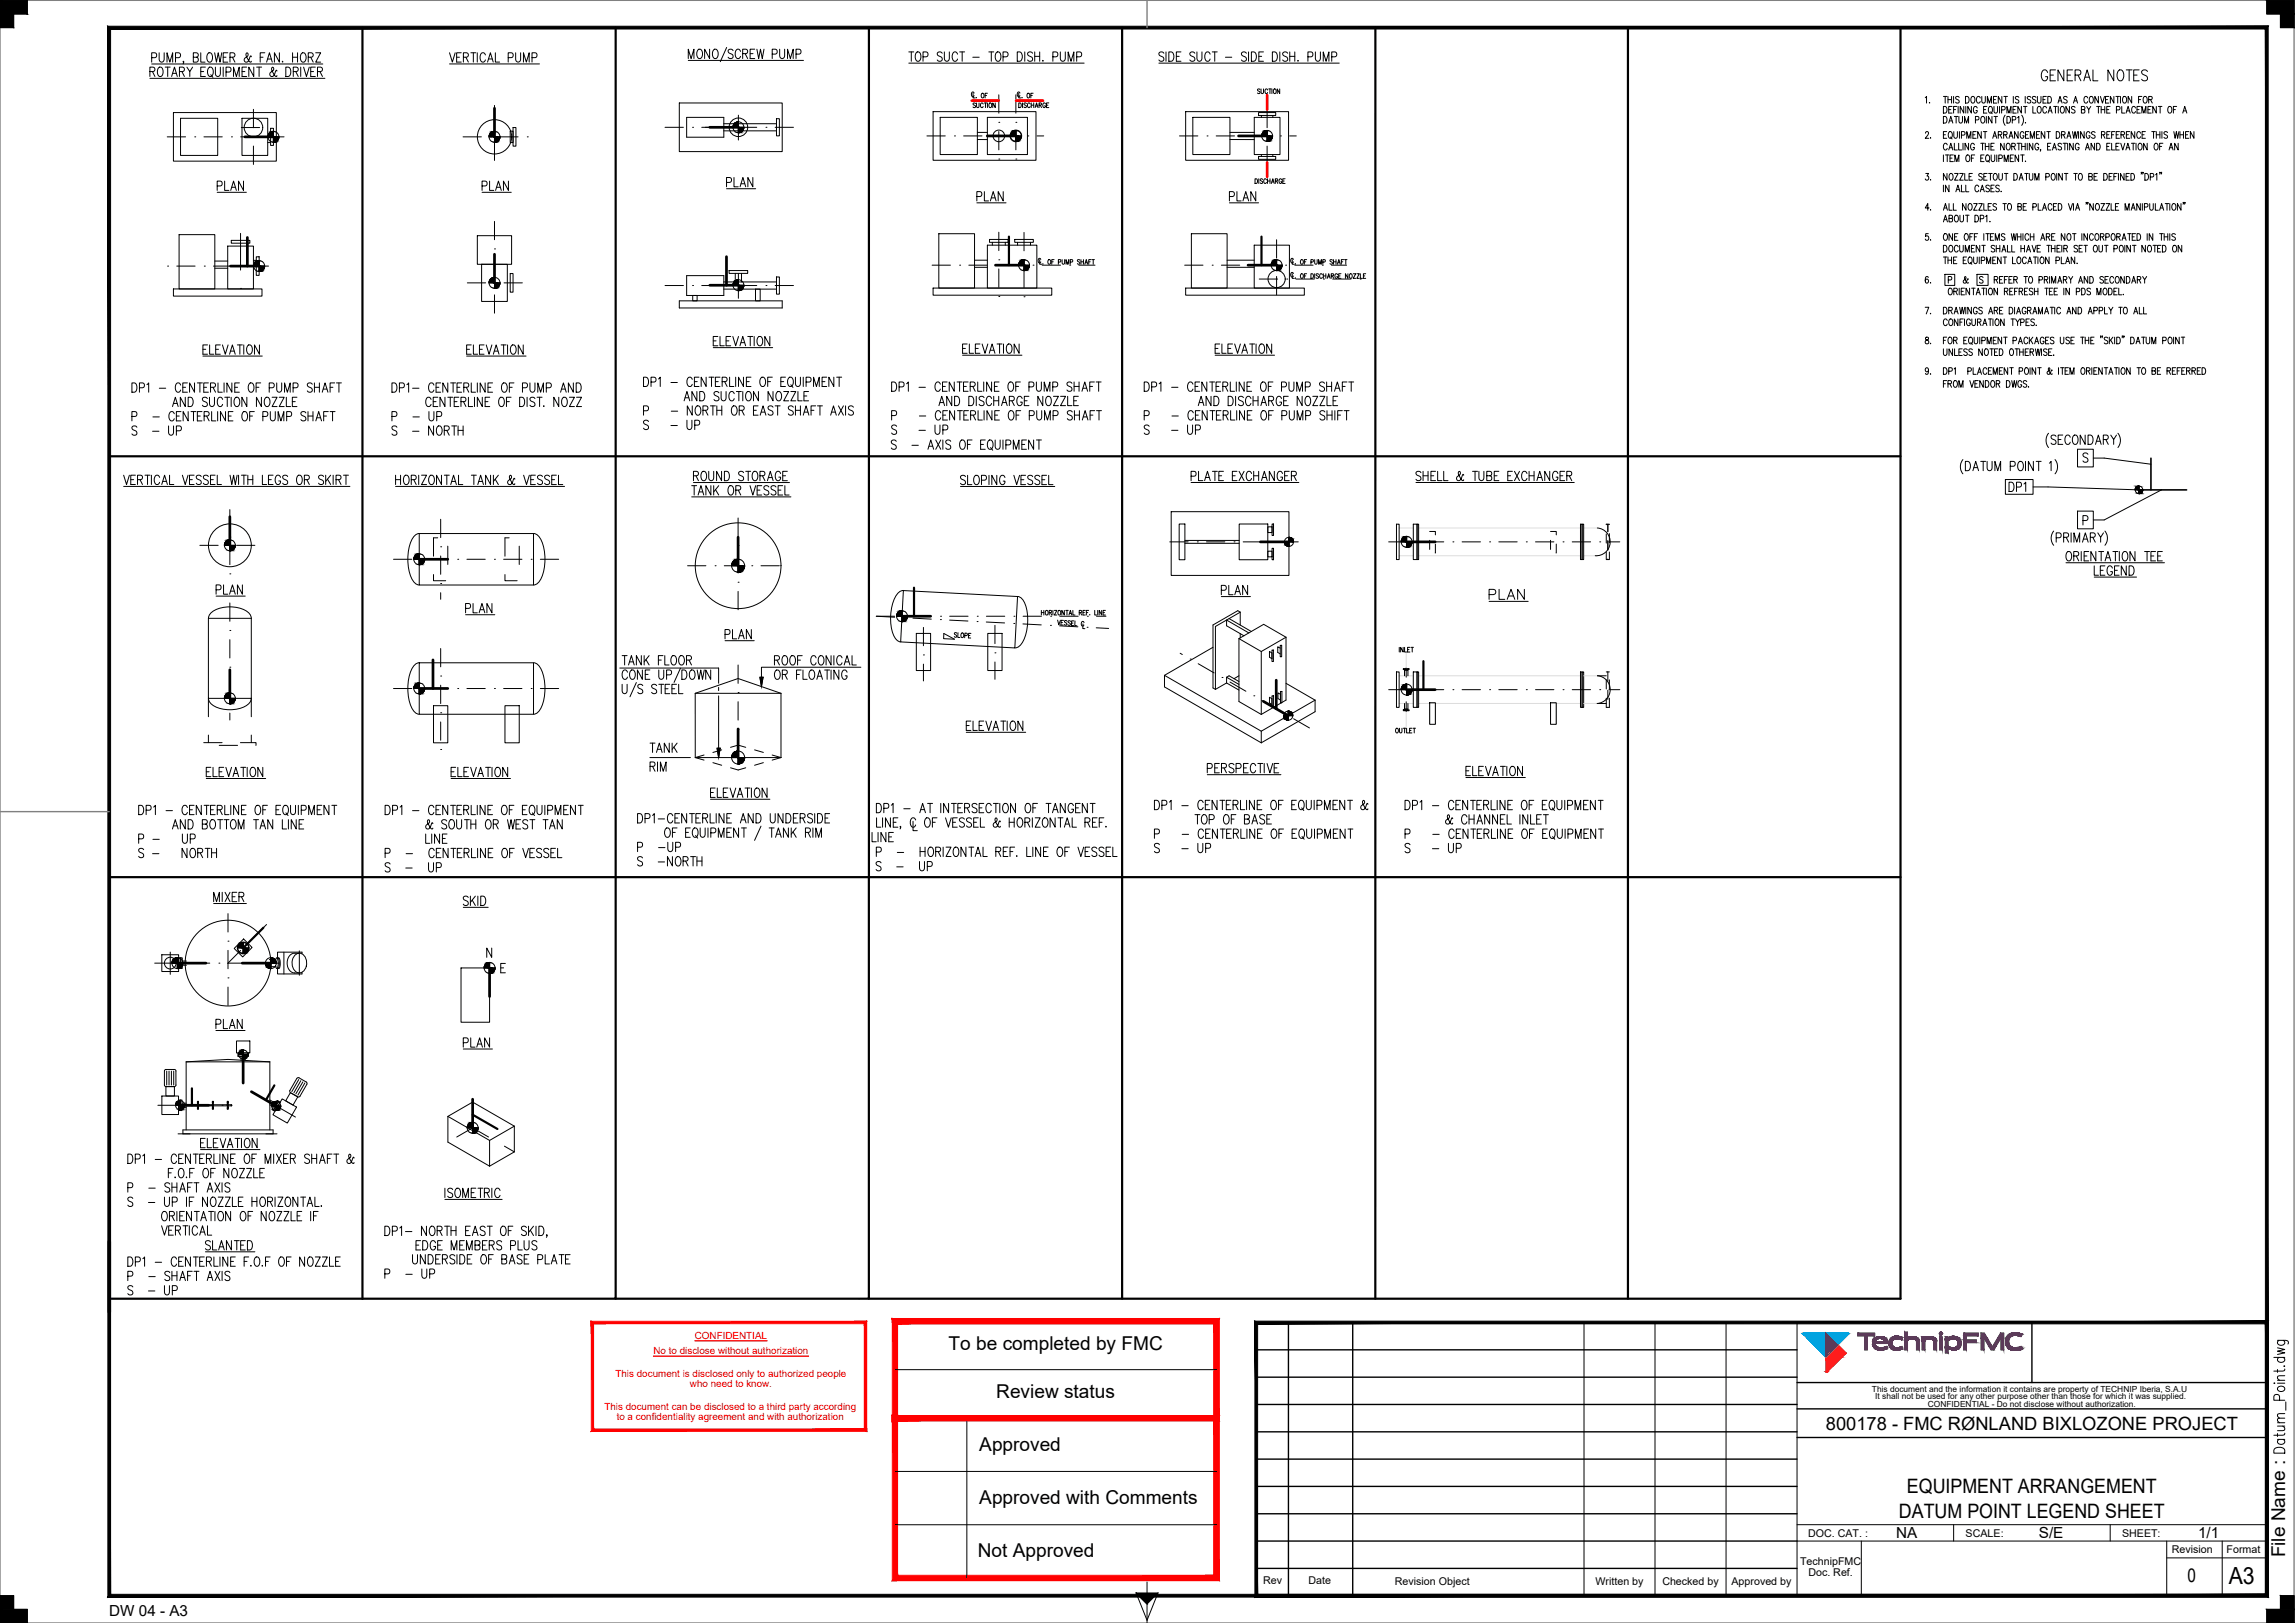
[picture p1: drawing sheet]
<svg xmlns="http://www.w3.org/2000/svg" width="420mm" height="297mm" viewBox="0 0 420 297" stroke-linecap="round" stroke-linejoin="round" font-family="sans-serif">
<defs><g id="words">
<g font-size="5.3">
<text x="177.4" y="38.5">PLAN</text>
<text x="271.3" y="111.1">PLAN</text>
</g>
<g font-size="4.9">
<text x="131.9" y="35.6">PLAN</text>
<text x="84" y="113.6">PLAN</text>
<text x="117.8" y="139">TANK</text>
<text x="159.1" y="160.5">S - UP</text>
<text x="69.1" y="235.3">P - UP</text>
</g>
<text font-size="4.4" x="366.5" y="91">DP1</text>
<text font-size="4.3" x="408" y="289.9">A3</text>
<g font-size="4">
<text x="351.4" y="26.5">2.</text>
<text x="354.5" y="34.2" transform="rotate(-90 354.5 34.2)">3.</text>
<text x="354.5" y="39.9" transform="rotate(-90 354.5 39.9)">4.</text>
<text x="351.4" y="45.2">5.</text>
<text x="351.4" y="52.9">6.</text>
<text x="351.4" y="58.6">7.</text>
<text x="354.5" y="64.2" transform="rotate(-90 354.5 64.2)">8.</text>
<text x="354.5" y="69.8" transform="rotate(-90 354.5 69.8)">9.</text>
</g>
<g font-size="3.6">
<text x="349.1" y="273.2">EQUIPMENT ARRANGEMENT</text>
<text x="347.7" y="277.9">DATUM POINT LEGEND SHEET</text>
</g>
<g font-size="3.5">
<text x="354.2" y="20.1" transform="rotate(-90 354.2 20.1)">1.</text>
<text x="188.7" y="49.4">C</text>
<text x="234.9" y="51.9">C</text>
<text x="234.9" y="49.4">C</text>
<text x="173.7" y="247.1">To be completed by FMC</text>
<text x="182.4" y="255.8">Review status</text>
<text x="179.3" y="265.5">Approved</text>
<text x="179.3" y="275.3">Approved with Comments</text>
<text x="179" y="285">Not Approved</text>
<text x="418.4" y="285" transform="rotate(-90 418.4 285)">File Name :</text>
<text x="400.5" y="289.6">0</text>
</g>
<text font-size="3.4" x="334.3" y="261.7">800178 - FMC RØNLAND BIXLOZONE PROJECT</text>
<g font-size="2.8">
<text x="347.1" y="281.5">NA</text>
<text x="373.3" y="281.5">S/E</text>
<text x="402.4" y="281.5">1/1</text>
<text x="20" y="295.7">DW 04 - A3</text>
</g>
<g font-size="2">
<text x="331" y="281.2">DOC. CAT. :</text>
<text x="359.9" y="281.2">SCALE:</text>
<text x="388.5" y="281.2">SHEET:</text>
<text x="329.6" y="286.3">TechnipFMC</text>
<text x="397.6" y="284.1">Revision</text>
<text x="407.6" y="284.2">Format</text>
<text x="231.3" y="290">Rev</text>
<text x="239.5" y="290">Date</text>
<text x="255.4" y="290">Revision Object</text>
<text x="292.1" y="290">Written by</text>
<text x="304.3" y="290">Checked by</text>
<text x="317" y="290">Approved by</text>
<text x="331.1" y="288.4">Doc. Ref.</text>
</g>
<g font-size="1.8" fill="#f00">
<text x="127.2" y="245">CONFIDENTIAL</text>
<text x="112.7" y="252">This document is disclosed only to authorized people</text>
<text x="119.6" y="247.8">No to disclose without authorization</text>
<text x="126.3" y="253.9">who need to know.</text>
<text x="110.6" y="258.1">This document can be disclosed to a third party according</text>
<text x="112.9" y="259.9">to a confidentiality agreement and with authorization</text>
</g>
<g font-size="1.5">
<text x="342.7" y="254.8">This document and the information it contains are property of TECHNIP Iberia, S.A.U</text>
<text x="343.3" y="256.1">It shall not be used for any other purpose other than those for which it was supplied.</text>
<text x="352.9" y="257.6">CONFIDENTIAL - Do not disclose without authorization.</text>
</g>
</g></defs>
<!-- layer: Level 1 -->
<g fill="none" stroke="#000" stroke-width=".18">
<path d="M0 .1h5v2.5h-2.5v2.5h-2.5zM27.4 13.1l.8-.1 .2-.2-.2-.4-.8-.1v1.7M27.4 14.3h32.1M27.8 10.6h.6a.47 .47 0 0 0 .3-.5 .47 .47 0 0 0-.3-.4h-.6v1.7M27.8 11.7h31.3M27.9 13.1l.5 .9M29.1 12.4l.1-.1a.94 .94 0 0 1 .7 .7 .94 .94 0 0 1-.3 .9l-.1 .1a.94 .94 0 0 1-.7-.7 .94 .94 0 0 1 .3-.9zM29.1 9.7v1.2a.46 .46 0 0 0 .5 .5 .46 .46 0 0 0 .5-.5v-1.2M30.2 12.3h1M30.6 11.4v-1.7l.5 1.7 .5-1.7v1.7M30.7 12.3v1.7M31.4 14l.5-1.7 .6 1.7"/>
<path d="M31.6 13.4h.7M32.1 10.6h.6a.47 .47 0 0 0 .4-.5 .47 .47 0 0 0-.4-.4h-.6v1.7M32.9 13.1l.7-.1 .2-.2-.2-.4-.7-.1v1.7M33.3 13.1l.5 .9M33.6 11.3h-.1h.1l-.1 .4M34.2 12.3l.5 .8 .6-.8M34.7 13.1v.9M35.4 10.5l.8-.1 .1-.3-.1-.4h-.8v1.7h.6a.47 .47 0 0 0 .3-.5 .47 .47 0 0 0-.3-.4M36.8 9.7v1.7h.7M36.8 13.1h.5M37.6 12.3h-.8v1.7h.8M38.1 9.7h.2a.94 .94 0 0 1 .7 .7 .94 .94 0 0 1-.3 .9l-.2 .1a.93 .93 0 0 1-.7-.7 .93 .93 0 0 1 .3-1z"/>
<path d="M38.3 12.4l.1-.1a.93 .93 0 0 1 .7 .7 .93 .93 0 0 1-.3 .9l-.1 .1a.93 .93 0 0 1-.8-.7 .93 .93 0 0 1 .4-.9zM38.6 13.7l.4 .5M39.3 9.7l.3 1.7 .4-1.7 .3 1.7 .3-1.7M39.4 12.3v1.2a.46 .46 0 0 0 .5 .5 .46 .46 0 0 0 .4-.5v-1.2M40.9 10.5h.5M40.9 12.3v1.7M41.4 13.2h.6a.47 .47 0 0 0 .3-.5 .47 .47 0 0 0-.3-.4h-.6v1.7M41.7 9.7h-.8v1.7h.8M42.1 10.5l.8-.1 .1-.3-.1-.4h-.8v1.7M42.6 10.5l.4 .9M42.7 14v-1.7l.6 1.7 .5-1.7v1.7M44.3 13.1h.5"/>
<path d="M45.2 12.3h-.9v1.7h.9M46 10.4l-.1-.2-.3 .7a.52 .52 0 0 1-.8 .4l-.1-.3 .1-.3 .6-.5a.38 .38 0 0 0-.2-.5 .55 .55 0 0 0 0 .9l.5 .7 .2 .1 .1-.2M46.5 12.3v1.7l-.9-1.7v1.7M47 12.3h.9M47.4 12.3v1.7M47.6 10.5h.6M48.5 9.7h-.9v1.7M48.8 11.4l.5-1.7 .5 1.7M49 10.8h.7M50.7 13l-.1-.1-.3 .6a.52 .52 0 0 1-.8 .4l-.1-.2 .1-.4 .5-.4a.38 .38 0 0 0-.1-.6 .55 .55 0 0 0 0 .9l.5 .7 .2 .1 .1-.2M51.1 9.7v1.7l-.9-1.7v1.7M51.7 11.2v.1h.1"/>
<path d="M52.3 12.3a.91 .91 0 0 1 1 .6 .91 .91 0 0 1-.3 1l-.7 .1zM53.6 10.5h.9M53.6 9.7v1.7M53.7 13.1l.8-.1 .1-.2-.1-.4-.8-.1v1.7M54.1 13.1l.5 .9M54.5 9.7v1.7M55.1 12.3v1.7M55.3 9.7h.1a.92 .92 0 0 1 .5 1.4l-.3 .3a.93 .93 0 0 1-.7-.7 .93 .93 0 0 1 .4-1zM55.6 12.3l.5 1.7 .5-1.7M56.4 10.5l.8-.1 .1-.3v-.3l-.3-.1h-.6v1.7M56.9 10.5l.4 .9M56.9 13.1h.5"/>
<path d="M57.7 12.3h-.8v1.7h.8M57.8 9.7h.9l-.9 1.7h.9M58.1 13.1l.8-.1 .1-.2v-.3l-.3-.2h-.6v1.7M58.6 13.1l.4 .9M82.3 9.7l.5 1.7 .5-1.7M82.3 11.7h16.5M83.6 10.5h.5M84.4 9.7h-.8v1.7h.8M84.8 10.5l.8-.1 .1-.3v-.3l-.3-.1h-.6v1.7M85.3 10.5l.4 .9M86.2 9.7h.9M86.7 9.7v1.7"/>
<path d="M87.4 9.7v1.7M88.9 10.1a.5 .5 0 0 0-.6-.4 .5 .5 0 0 0-.4 .6v.4a.5 .5 0 0 0 .4 .7 .5 .5 0 0 0 .6-.4M89.3 11.4l.5-1.7 .5 1.7M89.5 10.8h.6M90.5 19.3v3.3M90.7 9.7v1.7h.8M93 10.5h.6a.46 .46 0 0 0 .4-.4 .46 .46 0 0 0-.4-.4h-.6v1.7M94.4 9.7v1.2a.46 .46 0 0 0 .5 .5 .46 .46 0 0 0 .4-.5v-1.2M95.8 11.4v-1.7l.6 1.7 .5-1.7v1.7M97.4 10.5h.6a.46 .46 0 0 0 .3-.4 .46 .46 0 0 0-.3-.4h-.6v1.7M124.4 18.8h18.8v8.9h-18.8zM126 10.7v-1.7l.5 1.7 .5-1.7v1.7"/>
<path d="M126 11.1h21.1M127.8 9.1l.2-.1a.93 .93 0 0 1 .7 .7 .93 .93 0 0 1-.4 .9l-.1 .1a.93 .93 0 0 1-.7-.7 .93 .93 0 0 1 .3-.9zM129.9 9v1.7l-.9-1.7v1.7M130.7 9.1l.1-.1a.93 .93 0 0 1 .7 .7 .93 .93 0 0 1-.3 .9l-.1 .1a.92 .92 0 0 1-.7-.7 .92 .92 0 0 1 .3-.9zM133 8.7l-1.1 2.6M134.2 9.3a.45 .45 0 0 0-.6-.3 .45 .45 0 0 0-.2 .6l.7 .4 .1 .5a.53 .53 0 0 1-.9 0M135.6 9.4a.45 .45 0 0 0-.7-.3 1.14 1.14 0 0 0 .1 1.6 .48 .48 0 0 0 .6-.4M136 9.8l.7-.1 .2-.2-.2-.4-.7-.1v1.7M136.4 9.8l.5 .9M137.3 9.8h.6M138.2 9h-.9v1.7h.9M138.6 9l.3 1.7 .3-1.7 .4 1.7 .3-1.7"/>
<path d="M141.4 9.9h.6a.47 .47 0 0 0 .3-.4 .47 .47 0 0 0-.3-.5h-.6v1.7M142.7 9v1.2a.46 .46 0 0 0 .5 .5 .46 .46 0 0 0 .4-.5v-1.2M144.2 10.7v-1.7l.5 1.7 .5-1.7v1.7M145.7 9.9h.6a.47 .47 0 0 0 .4-.4 .47 .47 0 0 0-.4-.5h-.6v1.7M166.4 11.6h32.1M166.4 9.5h.9M166.8 9.5v1.7M167.8 9.6l.1-.1a.93 .93 0 0 1 .7 .7 .93 .93 0 0 1-.3 .9l-.1 .1a.92 .92 0 0 1-.5-1.5zM169 10.4h.6a.47 .47 0 0 0 .3-.4 .47 .47 0 0 0-.3-.5h-.6v1.7M172.5 9.7a.45 .45 0 0 0-.6-.2 .45 .45 0 0 0-.2 .6l.7 .4a.47 .47 0 0 1-.1 .7 .47 .47 0 0 1-.7-.2M172.9 9.5v1.2a.46 .46 0 0 0 .4 .5 .46 .46 0 0 0 .5-.5v-1.2M175.3 9.9a.51 .51 0 0 0-.6-.4 .51 .51 0 0 0-.4 .7v.4a.51 .51 0 0 0 .4 .6 .51 .51 0 0 0 .6-.4"/>
<path d="M175.7 9.5h.9M176.1 9.5v1.7M178.1 10.5h1.2M178.1 17.1v.8h.4M178.3 17a.25 .25 0 0 0-.3-.2 .25 .25 0 0 0-.2 .4v.2a.25 .25 0 0 0 .2 .3 .25 .25 0 0 0 .3-.2M178.6 19l-.2-.2-.3 .2 .1 .2 .4 .2-.2 .3-.3-.1M178.7 17.9h.1M178.8 18.8v.6l.2 .3 .2-.1v-.8M179.8 17.1a.41 .41 0 0 1 .4 .4 .41 .41 0 0 1-.4 .4l-.2-.3zM180 19a.25 .25 0 0 0-.3-.2 .25 .25 0 0 0-.2 .4v.2a.25 .25 0 0 0 .2 .3 .25 .25 0 0 0 .3-.2M180.2 18.8h.4M180.4 17.5h.2"/>
<path d="M180.4 18.8v.9M180.8 17.1h-.4v.8M180.8 18.8v.9M181 9.5h.9M181.2 18.9v-.1a.41 .41 0 0 1 .4 .5 .41 .41 0 0 1-.4 .4l-.2-.3zM181.5 9.5v1.7M182.2 18.8v.9l-.5-.9v.9M182.5 9.6l.1-.1a.92 .92 0 0 1 .5 1.5l-.2 .2a.93 .93 0 0 1-.8-.7 .93 .93 0 0 1 .4-.9zM182.9 17.4v3.3M183.6 10.4h.6a.47 .47 0 0 0 .4-.4 .47 .47 0 0 0-.4-.5h-.6v1.7M186 17.4v3.3M186.2 9.5a.9 .9 0 0 1 .9 .5 .9 .9 0 0 1-.1 1l-.3 .2h-.5z"/>
<path d="M186.5 17.1v.8h.4M186.5 18.8a.43 .43 0 0 1 .5 .5 .43 .43 0 0 1-.5 .4zM186.7 17a.25 .25 0 0 0-.3-.2 .25 .25 0 0 0-.2 .4v.2a.25 .25 0 0 0 .2 .3 .25 .25 0 0 0 .3-.2M187.1 17.8v.1M187.2 18.8v.9M187.6 9.5v1.7M187.9 19l-.2-.2-.2 .2v.2l.3 .1a.24 .24 0 0 1 0 .4 .24 .24 0 0 1-.3-.1M188.1 17.1h.1a.41 .41 0 0 1 .3 .4 .41 .41 0 0 1-.4 .4l-.1-.3zM188.6 19a.25 .25 0 0 0-.3-.2 .25 .25 0 0 0-.2 .4v.2a.25 .25 0 0 0 .2 .3 .25 .25 0 0 0 .3-.2M188.7 17.5h.3M188.8 18.8v.9M188.8 19.2h.5"/>
<path d="M189 9.7a.45 .45 0 0 0-.5-.2 .45 .45 0 0 0-.3 .6l.7 .4a.47 .47 0 0 1-.1 .7 .47 .47 0 0 1-.7-.2M189.1 17.1h-.4v.8M189.3 18.8v.9M189.4 9.5v1.7M189.4 10.3h.9M189.5 19.7l.3-.9 .2 .9M189.6 19.4h.3M190.2 19.2h.4v-.3l-.4-.1v.9M190.3 9.5v1.7M190.4 19.2l.3 .5M190.9 11v.1h.1M191.4 19a.25 .25 0 0 0-.3-.2 .25 .25 0 0 0-.2 .4v.2a.26 .26 0 0 0 .3 .3 .26 .26 0 0 0 .2-.3h-.2"/>
<path d="M191.6 19.2h.3M192 18.8h-.4v.9h.4M192.8 10.4h.5a.47 .47 0 0 0 .4-.4 .47 .47 0 0 0-.4-.5h-.5v1.7M194.1 9.5v1.2a.46 .46 0 0 0 .5 .5 .46 .46 0 0 0 .4-.5v-1.2M195.5 11.2v-1.7l.6 1.7 .5-1.7v1.7M197.1 10.4h.6a.47 .47 0 0 0 .3-.4 .47 .47 0 0 0-.3-.5h-.6v1.7M212.2 11.6h33M213.1 9.7a.45 .45 0 0 0-.6-.2 .45 .45 0 0 0-.3 .6l.7 .4a.47 .47 0 0 1 0 .7 .47 .47 0 0 1-.7-.2M213.5 9.5v1.7M214 9.5a.9 .9 0 0 1 .9 .5 .9 .9 0 0 1-.1 1l-.4 .2h-.4zM215.4 10.3h.5M216.2 9.5h-.8v1.7h.8"/>
<path d="M218.7 9.7a.49 .49 0 0 0-.5-.2 .49 .49 0 0 0-.4 .4l.2 .3 .6 .3a.43 .43 0 0 1-.2 .7h-.2l-.4-.2M219.1 9.5v1.2a.46 .46 0 0 0 .5 .5 .46 .46 0 0 0 .4-.5v-1.2M221.5 9.9a.5 .5 0 0 0-.6-.4 .5 .5 0 0 0-.3 .7v.4a.5 .5 0 0 0 .3 .6 .5 .5 0 0 0 .6-.4M221.9 9.5h.9M222.4 9.5v1.7M224.3 10.5h1.2M228.2 9.7a.48 .48 0 0 0-.5-.2 .48 .48 0 0 0-.4 .4l.1 .3 .6 .3a.43 .43 0 0 1-.1 .7h-.3l-.3-.2M228.6 9.5v1.7M229.1 9.5a.91 .91 0 0 1 .9 .6 .91 .91 0 0 1-.3 1l-.6 .1zM230.5 10.3h.5M230.7 16.4l-.2-.1-.3 .1 .5 .5-.2 .2-.3-.1M230.9 16.3v.6l.2 .2 .2-.1v-.7"/>
<path d="M231.3 9.5h-.8v1.7h.8M232.1 16.5a.25 .25 0 0 0-.3-.2 .25 .25 0 0 0-.2 .3v.2a.25 .25 0 0 0 .2 .3 .25 .25 0 0 0 .3-.2M232.3 16.3h.4M232.5 16.3v.8M232.9 16.3v.8M232.9 9.5a.91 .91 0 0 1 1 .6 .91 .91 0 0 1-.3 1l-.7 .1zM233.2 16.3h.1a.41 .41 0 0 1 .4 .4 .41 .41 0 0 1-.5 .4l-.1-.3zM234.3 16.3v.8l-.5-.8v.8M234.3 9.5v1.7M235.7 9.7a.49 .49 0 0 0-.5-.2 .49 .49 0 0 0-.4 .4l.2 .3 .6 .3a.43 .43 0 0 1-.2 .7h-.2l-.4-.2M236.1 10.3h.9M236.1 9.5v1.7"/>
<path d="M237 9.5v1.7M237.6 11v.2l.1-.1M239.4 10.4h.6a.47 .47 0 0 0 .4-.4 .47 .47 0 0 0-.4-.5h-.6v1.7M240.8 9.5v1.2a.46 .46 0 0 0 .5 .5 .46 .46 0 0 0 .4-.5v-1.2M242.3 11.2v-1.7l.5 1.7 .5-1.7v1.7M243.8 10.4h.6a.47 .47 0 0 0 .3-.4 .47 .47 0 0 0-.3-.5h-.6v1.7M355.8 19.5a.61 .61 0 0 1 .7 .6 .61 .61 0 0 1-.7 .6zM355.8 17.6h.6M356.1 17.6v1.3M356.6 17.6v1.3M356.6 18.2h.7M357.3 17.6v1.3"/>
<path d="M357.4 19.5h-.6v1.2h.6M357.7 17.6v1.3M358.3 19.5h-.6v1.2M358.5 19.5v1.2M358.7 17.8l-.3-.2-.4 .2 .1 .3 .6 .4v.2l-.3 .2-.4-.2M359.5 19.5v1.2l-.6-1.2v1.2M359.8 17.6a.61 .61 0 0 1 .7 .7 .61 .61 0 0 1-.7 .6zM359.9 19.5v1.2M360.9 19.5v1.2l-.6-1.2v1.2M361 17.7l.1-.1a.63 .63 0 0 1 .5 .7 .63 .63 0 0 1-.5 .6 .83 .83 0 0 1-.1-1.2zM362 19.8a.36 .36 0 0 0-.5-.3 .36 .36 0 0 0-.2 .4v.3a.37 .37 0 0 0 .3 .5 .37 .37 0 0 0 .4-.5h-.3M362.5 17.9a.36 .36 0 0 0-.4-.2 .36 .36 0 0 0-.3 .4v.3a.36 .36 0 0 0 .3 .5 .36 .36 0 0 0 .4-.3"/>
<path d="M362.8 17.6v.9l.3 .4 .3-.2 .1-1.1M363.7 19.5h-.6v1.2h.6M363.8 18.9v-1.3l.4 1.3 .4-1.3v1.3M364.2 19.5h.1a.63 .63 0 0 1 .5 .6 .63 .63 0 0 1-.5 .6 .81 .81 0 0 1-.1-1.2zM365 18.2h.3M365.1 19.5v.8l.2 .4 .4-.2v-1M365.6 17.6h-.6v1.3h.6M366.1 19.5v1.2M366.5 17.6v1.3l-.7-1.3v1.3M366.9 17.6h.6M367.2 17.6v1.3M368.6 17.6v1.3"/>
<path d="M369.1 19.5h-.6v1.2h.6M369.6 17.8l-.2-.2-.4 .2 .1 .3 .5 .3-.1 .4-.3 .1-.2-.2M370.1 19.5v1.2l-.7-1.2v1.2M370.4 19.5h.7M370.8 17.6v1.3M370.8 19.5v1.2M371.8 17.8l-.2-.2-.5 .2 .1 .3 .6 .4v.2l-.2 .2-.5-.2M372.2 19.5v1.2h.5M372.7 17.8l-.2-.2-.4 .2 .1 .3 .5 .4v.2l-.2 .2-.4-.2M373 17.6v.9l.3 .4 .3-.2 .1-1.1M373.1 19.5h.1a.63 .63 0 0 1 .5 .6 .63 .63 0 0 1-.5 .6 .83 .83 0 0 1-.1-1.2zM374 18.2h.4"/>
<path d="M374.6 17.6h-.6v1.3h.6M374.7 19.8a.36 .36 0 0 0-.5-.3 .36 .36 0 0 0-.2 .4v.3a.36 .36 0 0 0 .2 .5 .36 .36 0 0 0 .5-.3M374.9 13.3a.53 .53 0 0 0-.6-.5 .53 .53 0 0 0-.5 .5v1a.55 .55 0 0 0 .7 .5 .55 .55 0 0 0 .4-.8h-.4M374.9 17.6a.61 .61 0 0 1 .7 .7 .61 .61 0 0 1-.7 .6zM375.3 13.7h.6M376 19.5h.6M376.3 19.5v1.2M376.3 12.8h-1v2h1M376.8 18.9l.3-1.3 .4 1.3M376.8 19.5v1.2M376.9 18.5h.5M377.4 19.5h.1a.63 .63 0 0 1 .4 .6 .63 .63 0 0 1-.4 .6 .83 .83 0 0 1-.1-1.2z"/>
<path d="M377.8 12.8v2l-1-2v2M378.4 17.8l-.2-.2-.4 .2 .1 .3 .5 .4v.2l-.2 .2-.4-.2M378.4 13.7h.7M378.9 19.5v1.2l-.7-1.2v1.2M379.4 12.8h-1v2h1M379.6 18.9l.4-1.3 .4 1.3M379.8 18.5h.4M379.9 19.6l-.2-.1-.5 .1 .1 .3 .5 .3 .1 .3-.2 .2-.5-.2M379.9 13.7h.7a.49 .49 0 0 0 .4-.4 .49 .49 0 0 0-.4-.5h-.7v2M380.4 13.7l.6 1.1M381.5 14.8l.6-2 .6 2M381.7 14.1h.8"/>
<path d="M382 19.5l.4 .6 .4-.6M382.2 17.9a.36 .36 0 0 0-.4-.2 .36 .36 0 0 0-.3 .4v.3a.36 .36 0 0 0 .3 .5 .36 .36 0 0 0 .4-.3M382.7 17.7l.1-.1a.63 .63 0 0 1 .4 .7 .63 .63 0 0 1-.4 .6 .83 .83 0 0 1-.1-1.2zM383.2 12.8v2h.9M383.8 19.5h.7M384.2 17.6v1.3l-.7-1.3v1.3M384.2 19.5v1.2M384.5 17.6l.4 1.3 .4-1.3M384.7 19.5v1.2M385.3 19.5v1.2M385.5 18.2h.3M386.1 17.6h-.6v1.3h.6"/>
<path d="M386.3 19.5h-.6v1.2h.6M387 12.8v2l-1.1-2v2M387 17.6v1.3l-.6-1.3v1.3M387.4 17.6h.6M387.7 17.6v1.3M387.9 12.9l.1-.1a.95 .95 0 0 1 .7 1.5 .53 .53 0 0 1-.5 .5 .53 .53 0 0 1-.5-.5l-.1-.7zM388.2 17.6v1.3M388.4 19.5v1.2h.6M388.8 17.7l.1-.1a.63 .63 0 0 1 .4 .7 .63 .63 0 0 1-.4 .6 .83 .83 0 0 1-.1-1.2zM389.3 12.8h1M389.8 12.8v2M390.3 17.6v1.3l-.7-1.3v1.3"/>
<path d="M390.6 13.7h.6M391 19.8a.36 .36 0 0 0-.5-.3 .36 .36 0 0 0-.2 .4v.3a.36 .36 0 0 0 .2 .5 .36 .36 0 0 0 .5-.3M391.5 18.2h.4M391.6 12.8h-1v2h1M391.8 19.5h-.6v1.2h.6M392.1 17.6h-.6v1.3M392.5 17.7l.1-.1a.63 .63 0 0 1 .5 .7 .63 .63 0 0 1-.5 .6 .83 .83 0 0 1-.1-1.2zM393.1 13.1a.53 .53 0 0 0-.6-.3 .53 .53 0 0 0-.3 .7l.6 .3a.5 .5 0 0 1 .4 .5 .5 .5 0 0 1-.4 .5h-.3l-.4-.3M393.4 18.2h.5l.1-.2-.1-.3-.5-.1v1.3M393.7 18.2l.3 .7M393.8 19.5h-.6v1.2h.6M394.8 19.5v1.2l-.7-1.2v1.2"/>
<path d="M395.1 19.5h.7M395.5 19.5v1.2M397.1 19.5a.63 .63 0 0 1 .5 .6 .63 .63 0 0 1-.5 .6 .81 .81 0 0 1 0-1.2zM398.5 19.5h-.6v1.2M415 .1h5v5h-2.5v-2.5h-2.5zM30.6 25h3.4M31.7 20.6h18.9v8.9h-18.9zM33.1 21.6h6.8v6.8h-6.8zM35.7 25h.1M37.3 25h3.4M39.8 34h.7l.2-.3-.2-.5-.7-.1v1.7M39.8 35.2h5.3"/>
<path d="M41.1 33.1v1.7h.8M42.2 34.8l.6-1.7 .5 1.7M42.4 25h.1M42.4 34.3h.7M44.1 25h3.3M44.2 23.3h3.3M44.3 21.6h4.7v6.8h-4.7zM44.6 33.1v1.7l-.9-1.7v1.7M46.4 25h.1M46.4 20v3.4M46.4 26.7v3.4M49 26.1h.5"/>
<path d="M49.1 25h.1M49.5 23.5h.6v3.1h-.6zM50.1 24a1 1 0 0 0-1 1h1v-.9M50.8 25h1.2M51.1 25a1 1 0 0 1-1 1v-1h1M84.8 25h3.3M88.3 34h.5a.46 .46 0 0 0 .4-.4 .46 .46 0 0 0-.4-.5h-.5v1.7M88.3 35.2h5.3M89.6 33.1v1.7h.8M89.8 25h.1M90.5 24.3h.1M90.5 25h1a.98 .98 0 0 1-1 1z"/>
<path d="M90.5 26v3.4M90.5 24a1 1 0 0 0-1 1h1v-.9M90.7 34.8l.5-1.7 .6 1.7M90.9 34.3h.7M91.5 25h3.3M93.1 33.1v1.7l-.9-1.7v1.7M93.4 24h.5v2.1h-.5zM93.9 23.3h.6v3.5h-.6zM96.5 25h.1M121.8 23.3h3.3M125.7 25.1h6.8M125.7 21.5h6.8"/>
<path d="M126.8 23.3h.1M128.5 23.3h4M132.5 22.6h9.7M132.5 23.9h9.7M133.5 23.3h.1M134.5 22.6l.7-.3v1h-1zM135.2 21.1v4.5M135.2 23.3h3.3M136.2 23.3a1 1 0 0 1-1 1v-1h1M140.2 23.3h.1M141.9 23.3h3.4M142.2 21.7h.5v3.2h-.5z"/>
<path d="M169.7 24.9h3.4M170.8 20.4h18.9v8.9h-18.9zM172.1 21.5h6.8v6.8h-6.8zM174.7 24.9h.1M176.4 24.9h3.4M178.9 24.2h1.9M178.9 25.5h1.9M180.8 21.5h7.3v6.8h-7.3zM181.5 24.9h.1M182.9 22.4h.1M182.9 29.1h.1M182.9 24.1v3.3"/>
<path d="M183.1 24.9h3.4M186 22.4h.1M186 29.1h.1M186 23.9v1h-1M186 24.1v3.3M186 23.9a1 1 0 0 0-1 1M187 24.9h-1v1M187 24.9a1 1 0 0 1-1 1M188.2 24.9h.1M189.9 24.9h1.2M215.9 24.9h3.4M217.1 20.4h18.8v8.9h-18.8z"/>
<path d="M218.4 21.5h6.8v6.8h-6.8zM221 24.9h.1M222.7 24.9h3.3M225.1 36h.6a.47 .47 0 0 0 .3-.5 .47 .47 0 0 0-.3-.4h-.6v1.7M225.1 37.1h5.3M225.2 24.2h4.4M225.2 25.5h4.4M226.5 35.1v1.7h.7M227.6 36.8l.5-1.7 .5 1.7M227.7 24.9h.1M227.8 36.2h.6M229.4 24.9h3.3"/>
<path d="M229.6 21.5h4.7v6.8h-4.7zM229.8 32.7a.43 .43 0 0 1 .4 .4 .43 .43 0 0 1-.4 .5zM229.9 35.1v1.7l-.9-1.7v1.7M230.4 20.6h3.2v.5h-3.2zM230.4 28.6h3.2v.6h-3.2zM230.5 32.7v.9M230.9 21.1v.4M230.9 28.3v.3M231.2 32.8l-.2-.1-.3 .1 .5 .5-.2 .3-.3-.1M231.8 32.9a.25 .25 0 0 0-.3-.2 .25 .25 0 0 0-.1 .3v.2a.25 .25 0 0 0 .1 .4 .25 .25 0 0 0 .3-.2M232 25.1h.1M232 23.9v1h-1"/>
<path d="M232 20v3.4M232 26.7v3.4M232 23.9a1 1 0 0 0-1 1M232.1 32.7v.9M232.1 33.1h.4M232.5 32.7v.9M232.8 33.6l.2-.9 .3 .9M232.9 33.3h.3M233 24.9h-1v1M233 24.9a1 1 0 0 1-1 1M233 21.1v.4M233 28.3v.3"/>
<path d="M233.5 33.1h.4v-.3l-.4-.1v.9M233.7 33.1l.2 .5M234.4 24.9h.1M234.7 32.9a.26 .26 0 0 0-.4-.2 .26 .26 0 0 0-.1 .3v.2a.26 .26 0 0 0 .2 .4 .26 .26 0 0 0 .3-.4h-.2M234.8 33.1h.3M235.3 32.7h-.5v.9h.5M236.1 24.9h1.2M355.8 38.5l.4-1.2 .3 1.2M355.8 21.3a.61 .61 0 0 1 .7 .6 .61 .61 0 0 1-.7 .6zM355.8 24.7h.4M355.8 28.4v1.2M355.9 38.1h.5"/>
<path d="M356.2 28.4h.6M356.4 24.1h-.6v1.2h.6M356.4 31.7v1.3l-.6-1.3v1.3M356.5 26.5a.36 .36 0 0 0-.5-.3 .36 .36 0 0 0-.2 .5v.3a.36 .36 0 0 0 .2 .4 .36 .36 0 0 0 .5-.2M356.5 28.4v1.2M356.8 22.5l.3-1.2 .4 1.2M356.8 27.4l.3-1.2 .4 1.2M356.8 20.1h.3M356.8 37.3v1.2h.6M356.8 40l.6-.1v-.4l-.6-.1v1.2l.6-.1 .1-.3-.3-.2M356.8 33.9v1.2l-.6-1.2v1.2M356.9 24.1h.1a.63 .63 0 0 1 .4 .6 .63 .63 0 0 1-.4 .6 .83 .83 0 0 1-.1-1.2z"/>
<path d="M356.9 22.1h.5M356.9 27h.5M357 31.8l.1-.1a.63 .63 0 0 1 .5 .7 .63 .63 0 0 1-.5 .6 .83 .83 0 0 1-.1-1.2zM357 28.9h.4M357.1 25.1l.3 .3M357.6 37.3v1.2h.6M357.6 28.4h-.6v1.2h.6M357.7 20.1h.3M357.7 24.1v.9l.3 .3 .2-.1 .2-.2v-.9M357.8 26.2v1.2h.6M357.8 21.3h.6M357.8 31.7h.7l-.7 1.3h.7"/>
<path d="M357.9 29.6v-1.2l.4 1.2 .3-1.2v1.2M358 39.5l.1-.1a.63 .63 0 0 1 .4 .6 .63 .63 0 0 1-.4 .6 .81 .81 0 0 1-.1-1.1zM358.1 35.1l.3-1.2 .4 1.2M358.1 21.3v1.2M358.2 34.7h.5M358.6 26.2v1.2h.5M358.6 21.3v.9l.3 .3 .3-.1 .1-1.1M358.7 24.1v1.2M358.8 31.7h.6l-.6 1.3h.6M358.8 39.4v.9l.3 .3 .3-.2 .1-1M359.1 24.7h.6v-.2v-.4h-.6v1.2M359.1 33.9v1.2h.6"/>
<path d="M359.4 26.2v1.2M359.7 22.5v-1.2l.3 1.2 .4-1.2v1.2M359.7 31.7v1.3h.6M359.8 39.4h.7M359.9 33.9v1.2h.5M359.9 37.3v1.2l-.6-1.2v1.2M360.1 25.3v-1.2l.3 1.2 .4-1.2v1.2M360.1 28.4h.1a.63 .63 0 0 1 .4 .6 .63 .63 0 0 1-.4 .6 .82 .82 0 0 1-.1-1.2zM360.2 39.4v1.2M360.4 26.2v1.2l-.7-1.2v1.2M360.5 37.3h.1a.62 .62 0 0 1 .5 .6 .62 .62 0 0 1-.5 .6 .8 .8 0 0 1-.1-1.2zM360.5 32.3h.4"/>
<path d="M360.9 28.9h.4M361.1 31.7h-.6v1.3h.6M361.2 24.7h.4M361.3 37.3h.7l-.7 1.2h.7M361.5 26.5a.36 .36 0 0 0-.5-.3 .36 .36 0 0 0-.2 .5v.3a.37 .37 0 0 0 .3 .5 .37 .37 0 0 0 .4-.5h-.3M361.5 28.4h-.6v1.2M361.6 39.4a.62 .62 0 0 1 .6 .6 .62 .62 0 0 1-.6 .6zM361.7 21.9h.5v-.5l-.5-.1v1.2M361.8 24.1h-.6v1.2h.6M362.3 37.3h.6l-.6 1.2h.6M362.3 34.2a.36 .36 0 0 0-.5-.3 .36 .36 0 0 0-.2 .4v.3a.36 .36 0 0 0 .2 .5 .36 .36 0 0 0 .5-.3M362.5 35.1l.4-1.2 .4 1.2"/>
<path d="M362.6 26.2h.7M362.6 28.9h.4M362.7 34.7h.4M362.7 24.1v1.2l-.6-1.2v1.2M362.8 21.4l.1-.1a.63 .63 0 0 1 .5 .6 .63 .63 0 0 1-.5 .6 .8 .8 0 0 1-.1-1.1zM362.9 31.9l-.2-.2-.4 .2v.3l.6 .4v.2l-.2 .2-.4-.2M363 26.2v1.2M363.1 24.1h.6M363.1 20.1h.4M363.2 37.3v1.2h.5M363.2 32.3h.4M363.2 28.4h-.6v1.2h.6"/>
<path d="M363.4 24.1v1.2M363.5 26.2v1.2M363.5 26.8h.6M363.5 39.6l.2-.2v1.2M363.7 21.3v1.2M363.7 28.4h.1a.63 .63 0 0 1 .5 .6 .63 .63 0 0 1-.5 .6 .82 .82 0 0 1-.1-1.2zM363.8 31.7h-.6v1.3h.6M363.9 29.3l.3 .4M364 37.8h.4M364.1 31.7h.6M364.1 26.2v1.2M364.2 34.1l-.2-.2-.4 .2v.2l.6 .5v.1l-.2 .2-.4-.2"/>
<path d="M364.4 31.7v1.3M364.4 20.5l.3 .3M364.5 26.8h.4M364.5 34.5h.4M364.5 28.4v.8l.3 .4 .3-.2 .1-1M364.6 37.3h-.6v1.2h.6M364.7 21.3v1.2l-.7-1.2v1.2M364.8 25.3l.4-1.2 .4 1.2M365 24.9h.4M365.1 21.3h.6M365.1 26.2h-.6v1.2h.6M365.1 31.8l.1-.1a.63 .63 0 0 1 .5 .7 .63 .63 0 0 1-.5 .6 .83 .83 0 0 1-.1-1.2z"/>
<path d="M365.1 33.9h-.6v1.2h.6M365.4 21.3v1.2M365.5 37.4l-.2-.1-.4 .1 .1 .3 .5 .4v.2l-.2 .2-.4-.2M365.6 28.4v1.2M365.8 24.7l.6-.1v-.4l-.6-.1v1.2M365.9 29l.6-.1 .1-.1-.1-.4h-.6v1.2M365.9 31.7v.9l.3 .4 .2-.1 .2-.3v-.9M366 34.1l-.2-.2-.4 .2 .1 .2 .5 .5v.1l-.2 .2-.4-.2M366.2 24.7l.3 .6M366.4 35h.1M366.4 20.1h.6l.1-.2-.1-.4h-.6v1.2M366.7 37.3h.6"/>
<path d="M366.8 24.7l.6-.1v-.4l-.6-.1v1.2M366.9 26.2v1.2l-.6-1.2v1.2M366.9 29.6v-1.2l.4 1.2 .4-1.2v1.2M367 31.7h.6M367 37.3v1.2M367.1 21.1a1.47 1.47 0 0 0 0 1.8M367.1 24.7l.4 .6M367.3 31.7v1.3M367.4 20.7v-1.2l.4 1.2 .4-1.2v1.2M367.4 21.3a.65 .65 0 0 1 .7 .4 .65 .65 0 0 1-.2 .8h-.5zM367.5 26.3l.1-.1a.63 .63 0 0 1 .4 .6 .63 .63 0 0 1-.4 .6 .83 .83 0 0 1-.1-1.1zM367.7 37.3h.1a.62 .62 0 0 1 .5 .6 .62 .62 0 0 1-.5 .6 .83 .83 0 0 1-.1-1.2z"/>
<path d="M367.8 25.3l.4-1.2 .3 1.2M367.9 24.9h.5M368 28.9h.4M368.3 26.8h.6v-.5l-.6-.1v1.2M368.4 21.9h.6l.1-.2-.1-.3-.6-.1v1.2M368.5 20.1h.4M368.6 28.4h-.6v1.2h.6M368.6 26.8l.4 .6M368.7 31.7a.62 .62 0 0 1 .6 .7 .62 .62 0 0 1-.6 .6zM369.3 26.2h.6M369.4 21.5l.2-.2v1.2M369.4 37.8h.6v-.5h-.6v1.2l.6-.1 .1-.3-.3-.3"/>
<path d="M369.5 24.1v1.2l-.7-1.2v1.2M369.6 28.4v1.2l-.7-1.2v1.2M369.6 26.2v1.2M369.7 33l.3-1.3 .4 1.3M369.8 32.6h.5M369.9 28.4h.7M370.1 21.1a1.47 1.47 0 0 1 0 1.8M370.1 26.8h.7M370.1 26.2v1.2M370.3 28.4v1.2M370.4 37.8h.4M370.5 24.4a.36 .36 0 0 0-.4-.3 .36 .36 0 0 0-.3 .4v.3a.37 .37 0 0 0 .4 .5 .37 .37 0 0 0 .3-.5h-.2"/>
<path d="M370.7 31.7h.6M370.8 26.2v1.2M370.8 22.4l.1 .1M370.8 29.5h.1M370.8 24.7h.4M371 37.3h-.6v1.2h.6M371 31.7v1.3M371.1 26.2v1.2M371.4 24.1h-.6v1.2h.6M371.5 31.7v.9l.3 .4 .3-.2 .1-1.1M371.7 25.3v-1.2l.4 1.2 .3-1.2v1.2M372.2 37.9l.5-.1 .1-.1-.1-.4h-.5v1.2"/>
<path d="M372.2 26.2v1.2l-.7-1.2v1.2M372.5 33v-1.3l.4 1.3 .4-1.3v1.3M372.8 24.7h.4M373.1 37.3v1.2h.6M373.2 26.5a.36 .36 0 0 0-.4-.3 .36 .36 0 0 0-.3 .5v.3a.37 .37 0 0 0 .4 .5 .37 .37 0 0 0 .3-.5h-.2M373.4 24.1h-.6v1.2h.6M373.6 27.4l-.1 .3M373.9 38.5l.4-1.2 .4 1.2M374.1 38.1h.4M374.4 24.1v1.2l-.7-1.2v1.2M374.5 32.4l.6-.1 .1-.1-.1-.4-.6-.1v1.3M374.7 24.1h.7"/>
<path d="M374.9 26.8h.3M375 20.7l.3-1.2 .4 1.2M375.1 24.1v1.2M375.1 20.3h.5M375.5 26.2h-.6v1.2h.6M375.7 37.5a.36 .36 0 0 0-.5-.2 .36 .36 0 0 0-.2 .4v.3a.36 .36 0 0 0 .2 .5 .36 .36 0 0 0 .5-.3M375.7 31.8l.1-.1a.63 .63 0 0 1 .5 .7 .63 .63 0 0 1-.5 .6 .83 .83 0 0 1-.1-1.2zM375.8 27.4l.3-1.2 .4 1.2M375.9 27h.5M375.9 37.8h.4M376.4 24.1a.62 .62 0 0 1 .7 .6 .62 .62 0 0 1-.7 .6zM376.5 37.3h-.6v1.2h.6"/>
<path d="M376.5 31.7v1.3M376.8 37.3a.61 .61 0 0 1 .7 .6 .61 .61 0 0 1-.7 .6zM377.4 24.7l.6-.1v-.5h-.6v1.2M377.4 26.4l-.2-.2-.4 .2 .1 .3 .5 .4v.2l-.2 .1-.4-.1M377.6 31.7v1.3l-.7-1.3v1.3M377.7 26.2h.7M377.8 24.7l.3 .6M377.9 31.7h.7M378 26.2v1.2M378.3 31.7v1.3M378.4 25.3l.4-1.2 .3 1.2M378.5 24.9h.5"/>
<path d="M378.5 26.2v1.2M378.7 37.3l.4 1.2 .3-1.2M379.4 24.1l.3 1.2 .2-1.2 .2 1.2 .3-1.2M379.6 26.2v1.2l-.7-1.2v1.2M379.6 37.3v1.2M379.7 31.7h.6M380 38.5l.4-1.2 .3 1.2M380 31.7v1.3M380.1 38.1h.5M380.5 24.1v1.2M380.6 26.5a.36 .36 0 0 0-.4-.3 .36 .36 0 0 0-.3 .5v.3a.37 .37 0 0 0 .4 .5 .37 .37 0 0 0 .3-.5h-.2M380.7 31.8l.1-.1a.63 .63 0 0 1 .5 .7 .63 .63 0 0 1-.5 .6 .83 .83 0 0 1-.1-1.2z"/>
<path d="M381.1 20.1l.5-.1 .1-.2-.1-.3h-.5v1.2l.6-.1v-.4l-.2-.1M381.6 24.1v1.2l-.7-1.2v1.2M381.8 27.4l.4-1.2 .3 1.2M381.9 27h.5M382 37.1l-.1 .3M382.3 37.1l-.1 .3M382.4 32.3h.6l.1-.2-.1-.3-.6-.1v1.3l.6-.1 .1-.3-.3-.3M382.4 20.1v.6M382.6 24.4a.36 .36 0 0 0-.4-.3 .36 .36 0 0 0-.3 .4v.3a.37 .37 0 0 0 .4 .5 .37 .37 0 0 0 .3-.5h-.2M383.2 37.3v1.2l-.6-1.2v1.2M383.4 32.3h.4M383.5 26.2v1.2l-.7-1.2v1.2"/>
<path d="M383.6 24.3l-.3-.2-.4 .2 .1 .2 .6 .5v.1l-.3 .2-.4-.2M383.8 37.3h.1a.62 .62 0 0 1 .5 .6 .62 .62 0 0 1-.5 .6 .8 .8 0 0 1-.1-1.2zM383.8 26.2a.62 .62 0 0 1 .7 .6 .62 .62 0 0 1-.7 .6zM384 31.7h-.6v1.3h.6M384.6 37.3h.7l-.7 1.2h.7M384.7 20.1h.6M384.7 24.7l.6-.1v-.5h-.6v1.2M385.1 24.7l.3 .6M385.1 31.7a.62 .62 0 0 1 .7 .7 .62 .62 0 0 1-.7 .6zM385.6 37.3h.6l-.6 1.2h.6M385.7 20.1h.4M385.7 24.7h.4"/>
<path d="M385.7 26.8h.4M386.1 32.3h.4M386.3 24.1h-.6v1.2h.6M386.3 26.2h-.6v1.2h.6M386.5 37.3v1.2h.6M386.6 26.2v1.2h.5M386.6 24.7h.4M386.7 31.7h-.6v1.3h.6M387 32.3h.4M387.2 24.1h-.6v1.2M387.3 37.8h.4M387.4 26.8h.4"/>
<path d="M387.4 24.7h.4M387.5 20.1h.5l.1-.2-.1-.4h-.5v1.2M387.6 31.7h-.6v1.3M387.8 31.7v1.3M387.9 37.3h-.6v1.2h.6M388 26.2h-.6v1.2h.6M388 24.1h-.6v1.2h.6M388.3 26.2l.3 1.2 .4-1.2M388.3 24.7l.6-.1 .1-.2-.1-.3h-.6v1.2M388.6 24.7l.4 .6M388.9 31.7v1.3l-.7-1.3v1.3M389.1 38.5v-1.2l.3 1.2 .4-1.2v1.2"/>
<path d="M389.2 27.4l.4-1.2 .3 1.2M389.2 20.7l.4-1.2 .4 1.2M389.2 32.3h.4M389.3 24.7h.4M389.3 27h.5M389.4 20.3h.4M389.8 31.7h-.6v1.3h.6M389.9 24.1h-.6v1.2h.6M390.1 31.7a.62 .62 0 0 1 .7 .7 .62 .62 0 0 1-.7 .6zM390.2 38.5l.3-1.2 .4 1.2M390.2 26.2h.7M390.3 38.1h.5"/>
<path d="M390.5 26.2v1.2M390.8 24.1v1.2l-.6-1.2v1.2M391.1 26.2v1.2M391.2 20.1h.4M391.6 26.3l.1-.1a.63 .63 0 0 1 .5 .6 .63 .63 0 0 1-.5 .6 .83 .83 0 0 1-.1-1.1zM391.8 37.3v1.2l-.6-1.2v1.2M391.9 24.4a.36 .36 0 0 0-.5-.3 .36 .36 0 0 0-.2 .4v.3a.36 .36 0 0 0 .2 .5 .36 .36 0 0 0 .5-.3M392.1 31.6l-.1 .3M392.1 20.7v-1.2l.4 1.2 .4-1.2v1.2M392.2 24.7h.3M392.2 37.3v1.2M392.4 31.6l-.1 .3"/>
<path d="M392.6 37.9l.6-.1-.1-.5h-.5v1.2M392.7 31.7a.62 .62 0 0 1 .6 .7 .62 .62 0 0 1-.6 .6zM392.8 24.1h-.6v1.2h.6M393.1 26.2v1.2l-.7-1.2v1.2M393.2 20.1h.4M393.6 37.3v.8l.2 .4 .4-.2v-1M393.7 32.4l.5-.1 .1-.4-.6-.2v1.3M393.9 24.1h.7M394.3 24.1v1.2M394.5 26.3l.1-.1a.63 .63 0 0 1 .5 .6 .63 .63 0 0 1-.5 .6 .83 .83 0 0 1-.1-1.1zM394.6 37.3v1.2h.5M394.6 32l.3-.3v1.3"/>
<path d="M394.8 24.7h.6M394.8 24.1v1.2M395.4 38.5l.3-1.2 .4 1.2M395.4 26.8h.3M395.4 24.1v1.2M395.5 31.6l-.1 .3M395.5 38.1h.5M395.7 31.6v.3M395.8 24.1v1.2M396 26.2h-.6v1.2M396.4 37.3h.7M396.7 37.3v1.2"/>
<path d="M396.8 24.3l-.2-.2-.4 .2v.2l.6 .5v.1l-.2 .2-.4-.2M397.1 27.4l.4-1.2 .3 1.2M397.2 37.3v1.2M397.2 27h.5M397.8 37.3h.1a.62 .62 0 0 1 .5 .6 .62 .62 0 0 1-.5 .6 .8 .8 0 0 1-.1-1.2zM397.9 20.1h.4M398 24.1l.2 1.2 .2-1.2 .3 1.2 .2-1.2M398.8 26.2v1.2l-.7-1.2v1.2M399.1 24.7h.6M399.1 24.1v1.2M399.3 37.3v1.2l-.7-1.2v1.2M399.6 20.7l.4-1.2 .4 1.2"/>
<path d="M399.7 37.1v.3M399.7 20.3h.5M399.7 24.1v1.2M400 37.1l-.1 .3M400.1 24.7h.4M400.7 24.1h-.6v1.2h.6M401.7 24.1v1.2l-.7-1.2v1.2M30.7 48.7h.1M31.7 52.9h16.3v1.3h-16.3zM32.4 48.7h3.3M32.8 42.9h6.5v10h-6.5zM37.4 48.7h.1"/>
<path d="M39.1 48.7h3.3M39.3 47.8h2.4M39.3 49.1h2.4M41.7 45h4.7v7.9h-4.7zM42.3 44h3.4v.5h-3.4zM44 52.8h.1M44 42.7v6.7M44.1 48.7h.1M45.8 48.7h3.4M46.4 47.7h.5M46.7 48l.7-.3v1h-.9zM46.9 47h.5v3.4h-.5z"/>
<path d="M48.5 48.7a1 1 0 0 1-1.1 1v-1h1M85.6 51.8h3.3M87.4 43.1h6.3v5.3h-6.3zM88.2 48.4h4.7v6.8h-4.7zM89.8 51.1l.7-.3v1h-1zM90.5 45.6h.1M90.5 52.3h.1M90.5 51.8h1a.98 .98 0 0 1-1 1zM90.5 40.5v3.4M90.5 47.2v3.4M90.5 54v3.3M90.6 51.8h.1"/>
<path d="M92.3 51.8h3.3M93.4 50.1h.5v3.4h-.5zM121.8 52.3h3.3M125.7 54.1h6.8M125.7 50.4h6.8M126.8 52.3h.1M128.5 52.3h3.3M132.5 51.6h9.7M132.5 52.9h9.7M133.5 49.5h3.4v.5h-3.4zM133.5 52.3h.1M134.2 52.2a.98 .98 0 0 1 1-1v1h-1"/>
<path d="M135.2 50v4.6M135.2 52.3h3.3M136.2 52.2a1 1 0 0 1-1 1v-1h1M140.2 52.3h.1M141.9 52.3h3.4M142.2 50.7h.5v3.1h-.5zM143.2 55.1h-18.8v1.3h18.8M170.6 48.5h3.4M170.8 52.7h21.8v1.3h-21.8zM171.9 42.8h6.5v9.9h-6.5zM175.7 48.5h.1M177.4 48.5h3.3"/>
<path d="M178.4 47.6h2.4M178.4 48.9h2.4M180.8 44.9h9v7.8h-9zM181.2 43.8h3.4v.6h-3.4zM181.7 44.4v.5M182.4 48.5h.1M182.9 47.5h.1M182.9 54.3h.1M182.9 42.5v3.4M182.9 49.2v3.4M184 44.4v.5M184.1 48.5h3.3"/>
<path d="M185.8 43.8h3.4v.6h-3.4zM186.3 44.4v.5M187.5 47.6h.1M187.5 54.3h.1M187.5 48.5h1a.98 .98 0 0 1-1 1zM187.5 42.5v3.4M187.5 49.3v3.3M187.5 47.5a1 1 0 0 0-1 1h1v-1M188.7 44.4v.5M190.8 48.5h3.4M192.6 47.9h.2M193 47.5h-.4v.9"/>
<path d="M193.8 48l.4-.1v-.4h-.4v.9M194.4 47.5v.6l.2 .3 .3-.2v-.7M195.2 48.4v-.9l.2 .9 .3-.9v.9M195.8 48.5h.1M195.9 48l.4-.1v-.4h-.4v.9M197.5 48.5h3M197.7 47.6l-.2-.1-.3 .1 .5 .5-.2 .3-.3-.2M197.9 47.9h.5M197.9 47.5v.9M198.4 47.5v.9M198.6 48.4l.3-.9 .2 .9M198.7 48.1h.3"/>
<path d="M199.3 47.9h.3M199.7 47.5h-.4v.9M199.9 47.5h.5M200.1 47.5v.9M216.9 48.5h3.3M217.1 52.7h21.7v1.3h-21.7zM218.1 42.8h6.6v9.9h-6.6zM221.9 48.5h.1M223.6 48.5h3.4M224.7 47.6h4.9M224.7 48.9h4.9M228.6 48.5h.1"/>
<path d="M229.6 44.9h6.5v7.8h-6.5zM230.3 48.5h3.4M230.5 51.1h3.4M233.7 48.9h.1M233.7 43.9v3.3M233.7 50.6v3.4M233.7 47.5a1 1 0 0 0-1 1h1v-1M234.7 48.5h-1v1M237 48.5h3.4M237.3 51.1h3.3M238.8 47.9h.3M238.8 50.5h.3"/>
<path d="M239.2 47.5h-.4v.9M239.2 50.1h-.4v.8M240 48l.4-.1v-.4h-.4v.9M240 50.1a.43 .43 0 0 1 .5 .4 .43 .43 0 0 1-.5 .4zM240.7 47.5v.6l.2 .3 .2-.2v-.7M240.7 50.1v.8M241.4 48.4v-.9l.3 .9 .2-.9v.9M241.4 50.2l-.2-.1-.3 .1 .5 .5-.2 .2-.3-.1M242.1 48.5h.1M242.1 50.3a.25 .25 0 0 0-.3-.2 .25 .25 0 0 0-.2 .3v.2a.25 .25 0 0 0 .2 .3 .25 .25 0 0 0 .3-.2M242.2 48l.4-.1v-.4h-.4v.9M242.3 50.5h.4"/>
<path d="M242.3 50.1v.8M242.3 51.1h.1M242.7 50.1v.8M243 50.9l.3-.8 .2 .8M243.1 50.7h.3M243.7 50.5h.4v-.4h-.4v.8M243.8 48.5h2.7M243.9 47.6l-.1-.1-.3 .1 .4 .5-.1 .3-.3-.2M243.9 50.5l.3 .4M244 51.1h3.3M244.1 47.9h.5M244.1 47.5v.9"/>
<path d="M244.6 47.5v.9M244.8 48.4l.3-.9 .3 .9M244.9 50.3a.25 .25 0 0 0-.3-.2 .25 .25 0 0 0-.2 .3v.2a.25 .25 0 0 0 .2 .3 .25 .25 0 0 0 .3-.3h-.2M245 48.1h.3M245.1 50.5h.2M245.5 50.1h-.4v.8h.4M245.6 47.9h.2M246 47.5h-.4v.9M246.1 47.5h.5M246.4 47.5v.9M246.8 50.1v.8l-.5-.8v.8M247.2 50.1a.4 .4 0 0 1 .4 .4 .4 .4 0 0 1-.4 .4l-.2-.3z"/>
<path d="M247.7 50.1h.5l-.5 .8h.5M248.4 50.1h.5l-.5 .8h.5M249 51.1h.1M249 50.1v.8h.4M249.6 50.5h.3M250 50.1h-.4v.8h.4M355.8 40.6l.4-1.2 .3 1.2M355.8 44.9a.61 .61 0 0 1 .7 .6 .61 .61 0 0 1-.7 .6zM355.8 56.2a.61 .61 0 0 1 .7 .6 .61 .61 0 0 1-.7 .7zM355.8 47h.6M355.9 40.2h.5M356 42.8h.1a.63 .63 0 0 1 .4 .6 .63 .63 0 0 1-.4 .6 .81 .81 0 0 1-.1-1.2z"/>
<path d="M356.1 50.2h1.8v2h-1.8zM356.1 47v1.3M356.5 58.7a.36 .36 0 0 0-.5-.3 .36 .36 0 0 0-.2 .4v.3a.36 .36 0 0 0 .2 .5 .36 .36 0 0 0 .5-.3M356.6 47v1.3M356.6 47.6h.7M356.7 51.2h.5l.1-.5-.6-.1v1.2M356.8 56.8h.5l.1-.2-.1-.3-.5-.1v1.3M356.9 52.8l.1-.1a.63 .63 0 0 1 .4 .7 .63 .63 0 0 1-.4 .6 .83 .83 0 0 1-.1-1.2zM357 45v-.1a.63 .63 0 0 1 .5 .6 .63 .63 0 0 1-.5 .6 .8 .8 0 0 1 0-1.1zM357 58.4a.63 .63 0 0 1 .5 .6 .63 .63 0 0 1-.5 .6 .8 .8 0 0 1 0-1.2zM357.1 56.8l.3 .7M357.3 47v1.3"/>
<path d="M357.5 42.8v1.2l-.7-1.2v1.2M357.7 47.6h.3M357.7 53.3h.6l.1-.2-.1-.3-.6-.1v1.3M357.7 57.5l.4-1.3 .4 1.3M357.8 43.3h.4M357.9 57.1h.5M358 53.3l.4 .7M358.3 47h-.6v1.3h.6M358.4 42.8h-.6v1.2h.6M358.4 58.4v1.2l-.6-1.2v1.2M358.5 45.2a.36 .36 0 0 0-.5-.3 .36 .36 0 0 0-.2 .5v.3a.36 .36 0 0 0 .2 .4 .36 .36 0 0 0 .5-.3M358.7 52.7v1.3"/>
<path d="M358.8 44.9v.9l.3 .3 .3-.2v-1M358.8 56.2l.2 1.3 .2-1.3 .3 1.3 .2-1.3M358.8 59h.4M359.1 53.3h.3M359.4 58.4h-.6v1.2M359.4 47.6h.4M359.7 52.7h-.6v1.3h.6M359.7 58.4v1.2M359.8 42.8h.1a.63 .63 0 0 1 .5 .6 .63 .63 0 0 1-.5 .6 .8 .8 0 0 1-.1-1.2zM359.8 46.1v-1.2l.4 1.2 .3-1.2v1.2M359.9 56.2v1.3M360 47h-.6v1.3h.6"/>
<path d="M360.4 51.1l-.1-.1-.5 .8h-.3l-.1-.2 .1-.2 .4-.5-.1-.3-.1 .2v.3l.4 .7h.2l.1-.1M360.5 47.1l.1-.1a.63 .63 0 0 1 .5 .6 .63 .63 0 0 1-.5 .7 .8 .8 0 0 1-.1-1.2zM360.6 52.7v1.3l-.7-1.3v1.3M360.6 43.3h.4M360.7 58.7a.36 .36 0 0 0-.4-.3 .36 .36 0 0 0-.3 .4v.3a.37 .37 0 0 0 .4 .5 .37 .37 0 0 0 .3-.5h-.2M360.7 48l.3 .4M360.9 56.2v1.3l-.6-1.3v1.3M360.9 45.5h.4M361 52.7h.6M361 58.4v.8l.3 .4 .3-.2 .1-1M361.2 42.8h-.6v1.2M361.3 52.7v1.3"/>
<path d="M361.3 47v.9l.3 .4 .3-.2 .1-1.1M361.5 43.3h.3M361.5 44.9h-.6v1.2h.6M361.8 54l.4-1.3 .3 1.3M361.9 53.6h.5M361.9 50.2h2.1v2h-2.1zM362 56.5a.36 .36 0 0 0-.5-.3 .36 .36 0 0 0-.2 .5v.3a.37 .37 0 0 0 .3 .5 .37 .37 0 0 0 .4-.5h-.3M362 59l.6-.1 .1-.2-.1-.3h-.6v1.2M362.1 42.8h-.6v1.2M362.4 47v1.3M362.4 59l.3 .6M362.4 44.9v1.2l-.6-1.2v1.2"/>
<path d="M362.5 40h.6v-.5l-.6-.1v1.2M362.7 47.7l.6-.1 .1-.2-.1-.3-.6-.1v1.3M362.8 44.9h.7M362.8 52.7h.7M362.9 56.4l-.2-.2-.4 .2 .1 .3 .5 .3v.3l-.2 .2-.4-.2M363 59.6l.4-1.2 .3 1.2M363.1 50.8l-.3-.2-.4 .2 .1 .3 .6 .4v.2l-.3 .1-.4-.1M363.1 44.9v1.2M363.1 52.7v1.3M363.1 59.2h.5M363.2 42.8v1.2M363.6 42.8h.6"/>
<path d="M363.7 52.7v1.3M363.7 48.3v-1.3l.4 1.3 .3-1.3v1.3M363.9 42.8v1.2M364 58.4h.7M364.1 57.5l.3-1.3 .4 1.3M364.2 52.8l.1-.1a.63 .63 0 0 1 .5 .7 .63 .63 0 0 1-.5 .6 .81 .81 0 0 1-.1-1.2zM364.2 57.1h.5M364.3 40.5l.1 .1M364.4 58.4v1.2M364.4 43.3h.4M364.8 47.6h.4M364.9 58.4v1.2"/>
<path d="M365 42.8h-.6v1.2h.6M365.1 56.8h.6v-.2v-.3l-.6-.1v1.3M365.1 51.2l.6-.1v-.1v-.3l-.6-.1v1.2M365.2 45.1l-.2-.2-.5 .2 .1 .3 .6 .4v.1l-.2 .2-.5-.2M365.3 44v-1.2l.4 1.2 .3-1.2v1.2M365.4 47h-.6v1.3h.6M365.4 58.4h.1a.63 .63 0 0 1 .5 .6 .63 .63 0 0 1-.5 .6 .8 .8 0 0 1-.1-1.2zM365.4 56.8l.3 .7M365.4 51.2l.3 .6M365.5 45.5h.6M365.5 44.9v1.2M365.7 52.7v1.3l-.6-1.3v1.3"/>
<path d="M366.1 56.8h.3M366.1 51.2h.3M366.1 44.9v1.2M366.4 47v1.3l-.7-1.3v1.3M366.5 46.1l.4-1.2 .3 1.2M366.6 45.7h.5M366.7 56.2h-.6v1.3h.6M366.7 50.6h-.6v1.2h.6M366.7 47h.7M366.9 58.4v1.2l-.6-1.2v1.2M367 53.3h.5v-.5l-.5-.1v1.3M367 51.2h.3"/>
<path d="M367.1 42.9l-.3-.1-.4 .1 .1 .3 .5 .3 .1 .3-.3 .2-.4-.2M367.1 47v1.3M367.3 53.3l.3 .7M367.5 44.9v1.2h.6M367.6 50.6h-.6v1.2M367.8 51.2h.4M367.8 56.2a.61 .61 0 0 1 .7 .6 .61 .61 0 0 1-.7 .7zM367.9 53.3h.4M368.2 58.4h.6M368.2 42.8l.2 1.2 .3-1.2 .2 1.2 .2-1.2M368.3 44.9v1.2h.6M368.4 50.6h-.6v1.2h.6"/>
<path d="M368.4 47v1.3h.6M368.5 58.4v1.2M368.5 52.7h-.6v1.3h.6M368.7 51.2l.5-.1 .1-.4-.6-.1v1.2M368.8 56.2v1.3M368.8 53.3h.4M369 58.4l.4 .6 .3-.6M369 51.2l.3 .6M369.2 57.5l.4-1.3 .3 1.3M369.3 43.3h.7M369.3 42.8v1.2M369.3 57.1h.5"/>
<path d="M369.4 59v.6M369.4 47.1l.1-.1a.63 .63 0 0 1 .5 .6 .63 .63 0 0 1-.5 .7 .8 .8 0 0 1-.1-1.2zM369.4 52.7h-.6v1.3M369.7 53.3h.5v-.5l-.5-.1v1.3M369.9 59h.6l.1-.2-.1-.4h-.6v1.2M370 42.8v1.2M370 44.9v1.2M370 45.5h.6M370 53.3l.3 .7M370.4 42.8v1.2M370.5 50.6h.7M370.6 44.9v1.2"/>
<path d="M370.6 53.3h.4M370.9 50.6v1.2M370.9 56.5a.36 .36 0 0 0-.4-.3 .36 .36 0 0 0-.3 .5v.3a.37 .37 0 0 0 .4 .5 .37 .37 0 0 0 .3-.5h-.2M370.9 59h.4M371 47.3a.36 .36 0 0 0-.5-.3 .36 .36 0 0 0-.2 .5v.3a.36 .36 0 0 0 .2 .5 .36 .36 0 0 0 .5-.3M371 46.1l.4-1.2 .4 1.2M371.1 45.7h.5M371.2 56.8h.6v-.5l-.6-.1v1.3M371.2 48.3l.4-1.3 .4 1.3M371.2 52.7h-.6v1.3h.6M371.4 47.9h.4M371.4 43a.36 .36 0 0 0-.4-.2 .36 .36 0 0 0-.3 .4v.3a.36 .36 0 0 0 .3 .5 .36 .36 0 0 0 .4-.3"/>
<path d="M371.5 58.4h-.6v1.2h.6M371.5 56.8l.3 .7M371.6 50.7l.1-.1a.63 .63 0 0 1 .4 .6 .63 .63 0 0 1-.4 .6 .79 .79 0 0 1-.1-1.1zM371.7 43.3h.7M371.7 42.8v1.2M372 44.9l.4 1.2 .4-1.2M372.2 57.5l.3-1.3 .4 1.3M372.2 52.9l-.3-.2-.3 .1v.3l.5 .4 .1 .3-.3 .2-.4-.2M372.3 47h.6M372.3 57.1h.5M372.4 42.8v1.2M372.4 58.5l-.2-.1-.4 .1 .1 .3 .5 .4v.2l-.2 .2-.4-.2"/>
<path d="M372.4 53.3h.7M372.4 52.7v1.3M372.6 47v1.3M372.8 59.5h.1M373 45.5h.3M373.1 47v1.3M373.1 52.7v1.3M373.2 57.5v-1.3l.4 1.3 .3-1.3v1.3M373.3 51.2h.5l.1-.5-.6-.1v1.2M373.6 44.9h-.6v1.2h.6M373.6 44l.4-1.2 .4 1.2M373.7 47.1l.1-.1a.63 .63 0 0 1 .4 .6 .63 .63 0 0 1-.4 .7 .8 .8 0 0 1-.1-1.2z"/>
<path d="M373.8 43.6h.4M374.3 51.2l.5-.1v-.4l-.5-.1v1.2M374.3 57.5l.4-1.3 .4 1.3M374.4 52.7h.6M374.4 57.1h.5M374.6 51.2l.3 .6M374.6 43.3h.6l.1-.2-.1-.3h-.6v1.2M374.7 52.7v1.3M374.7 44.9h.7M375 43.3l.3 .7M375.1 44.9v1.2M375.1 47v1.3l-.6-1.3v1.3"/>
<path d="M375.2 53.3h.4M375.2 50.6v1.2M375.3 56.2h.7M375.6 45.5h.6M375.6 44.9v1.2M375.6 51.8v-1.2l.4 1.2 .4-1.2v1.2M375.6 43.3h.4M375.7 56.2v1.3M375.8 52.7h-.6v1.3h.6M376.1 53.3h.3M376.2 56.2v1.3M376.2 42.8h-.6v1.2h.6"/>
<path d="M376.2 44.9v1.2M376.4 47.7l.6-.1 .1-.2-.1-.3-.6-.1v1.3M376.6 45.5h.4M376.7 52.7h-.6v1.3h.6M376.7 51.8l.4-1.2 .4 1.2M376.9 51.4h.4M377.2 44.9h-.6v1.2h.6M377.2 56.5a.36 .36 0 0 0-.4-.3 .36 .36 0 0 0-.3 .5v.3a.36 .36 0 0 0 .3 .4 .36 .36 0 0 0 .4-.2M377.4 47v1.3h.5M377.5 44.9v1.2M377.8 51.2l.5-.1 .1-.4-.6-.1v1.2M377.8 45.5l.6-.1 .1-.1-.1-.3-.6-.1v1.2"/>
<path d="M377.8 52.7v1.3M378 42.8v1.2l-.6-1.2v1.2M378.1 51.2l.3 .6M378.2 48.3l.3-1.3 .4 1.3M378.2 45.5l.3 .6M378.3 47.9h.5M378.4 57.5l.4-1.3 .3 1.3M378.5 57.1h.5M378.6 42.8h.1a.63 .63 0 0 1 .5 .6 .63 .63 0 0 1-.5 .6 .81 .81 0 0 1-.1-1.2zM378.7 50.6l.4 .6 .4-.6M378.9 52.7v1.3l-.7-1.3v1.3M379.1 51.2v.6"/>
<path d="M379.4 42.8h.7M379.8 42.8v1.2M379.8 47v1.3l-.6-1.3v1.3M380.1 56.2v1.3l-.7-1.3v1.3M380.1 53.4l.6-.1 .1-.2-.1-.3-.6-.1v1.3M380.3 48.1v.1M380.4 45.1l-.3-.2-.4 .2 .1 .3 .6 .4v.1l-.3 .2-.4-.2M380.4 56.2a.61 .61 0 0 1 .7 .6 .61 .61 0 0 1-.7 .7zM380.5 51.8l.4-1.2 .4 1.2M380.6 45.5h.4M380.7 51.4h.4M381.1 52.7a.61 .61 0 0 1 .7 .7 .61 .61 0 0 1-.7 .6z"/>
<path d="M381.1 42.8v1.2M381.2 44.9h-.6v1.2h.6M381.5 44.9h.7M381.8 44.9v1.2M382.2 42.8v1.2l-.7-1.2v1.2M382.2 50.6v1.2l-.6-1.2v1.2M382.3 57.5l.4-1.3 .4 1.3M382.4 57.1h.5M382.6 50.6a.61 .61 0 0 1 .7 .6 .61 .61 0 0 1-.7 .6zM382.7 52.9l-.2-.2-.4 .2 .1 .3 .5 .3v.3l-.2 .2-.4-.2M383.2 43a.36 .36 0 0 0-.4-.2 .36 .36 0 0 0-.3 .4v.3a.36 .36 0 0 0 .3 .5 .36 .36 0 0 0 .4-.3M383.3 56.9l.6-.1 .1-.2-.1-.3-.6-.1v1.3"/>
<path d="M383.4 45l.1-.1a.63 .63 0 0 1 .5 .6 .63 .63 0 0 1-.5 .6 .8 .8 0 0 1-.1-1.1zM383.7 42.8h.1a.63 .63 0 0 1 .5 .6 .63 .63 0 0 1-.5 .6 .83 .83 0 0 1-.1-1.2zM383.9 54v-1.3l.4 1.3 .3-1.3v1.3M384.3 44.9v.9l.2 .3 .4-.2v-1M384.3 56.9l.6-.1 .1-.2-.1-.3-.6-.1v1.3M384.5 43.3h.6l.1-.2-.1-.3h-.6v1.2M384.9 43.3l.3 .7M385.1 50.8l-.2-.2-.5 .2 .1 .3 .6 .4v.2l-.2 .1-.5-.1M385.2 52.8l.1-.1a.63 .63 0 0 1 .5 .7 .63 .63 0 0 1-.5 .6 .8 .8 0 0 1-.1-1.2zM385.3 56.2v1.3h.5M385.3 44.9h.6M385.4 51.2h.4"/>
<path d="M385.5 43.4l.6-.1 .1-.1-.1-.4h-.6v1.2M385.6 44.9v1.2M386 50.6h-.6v1.2h.6M386 52.7a.65 .65 0 0 1 .7 .5 .65 .65 0 0 1-.2 .7l-.5 .1zM386.1 56.2l.3 .6 .4-.6M386.4 56.8v.7M386.7 42.8h.1a.63 .63 0 0 1 .5 .6 .63 .63 0 0 1-.5 .6 .83 .83 0 0 1-.1-1.2zM387 50.9a.36 .36 0 0 0-.5-.3 .36 .36 0 0 0-.2 .5v.3a.36 .36 0 0 0 .2 .4 .36 .36 0 0 0 .5-.3M387 45.5h.6l.1-.2-.1-.3-.6-.1v1.2M387 53.3h.4M387.4 50.7l.1-.1a.63 .63 0 0 1 .5 .6 .63 .63 0 0 1-.5 .6 .79 .79 0 0 1-.1-1.1zM387.5 43.3h.6l.1-.2-.1-.3h-.6v1.2"/>
<path d="M387.6 52.7h-.6v1.3h.6M387.8 43.3l.4 .7M387.9 52.7v1.3h.5M387.9 56.2h.6M388.2 45l.1-.1a.63 .63 0 0 1 .4 .6 .63 .63 0 0 1-.4 .6 .83 .83 0 0 1-.1-1.1zM388.2 56.2v1.3M388.5 44l.4-1.2 .3 1.2M388.6 43.6h.5M388.7 53.8l.1 .1M388.9 56.3l.1-.1a.63 .63 0 0 1 .5 .6 .63 .63 0 0 1-.5 .7 .83 .83 0 0 1-.1-1.2zM388.9 50.6v1.2l-.6-1.2v1.2M389 44.9v1.2"/>
<path d="M389.3 50.6a.61 .61 0 0 1 .6 .6 .61 .61 0 0 1-.6 .6zM389.5 42.8h.7M389.8 42.8v1.2M390 44.9v1.2l-.6-1.2v1.2M390.3 51.8l.3-1.2 .4 1.2M390.4 43.3h.3M390.4 44.9h.7M390.4 51.4h.5M390.6 57.5l.4-1.3 .4 1.3M390.7 44.9v1.2M390.8 57.1h.4M391 42.8h-.6v1.2h.6"/>
<path d="M391.2 42.8a.61 .61 0 0 1 .7 .6 .61 .61 0 0 1-.7 .6zM391.3 51.2l.5-.1 .1-.4-.6-.1v1.2M391.6 51.2l.3 .6M391.7 56.2v1.3h.5M392.3 50.6l.3 .6 .4-.6M392.4 56.2v1.3h.6M392.6 51.2v.6M392.8 44.9v1.2l-.7-1.2v1.2M393.1 42.8v1.2M393.3 45l.1-.1a.63 .63 0 0 1 .5 .6 .63 .63 0 0 1-.5 .6 .8 .8 0 0 1-.1-1.1zM394.1 42.8v1.2l-.6-1.2v1.2M394.2 44.9h.6"/>
<path d="M394.5 44.9v1.2M395 45.5h.4M395.4 42.8h.6M395.6 44.9h-.6v1.2h.6M395.7 42.8v1.2M395.9 44.9a.65 .65 0 0 1 .7 .4 .65 .65 0 0 1-.2 .8h-.5zM396.2 43.3h.7M396.2 42.8v1.2M396.9 42.8v1.2M397.2 42.8v1.2M397.9 45l.1-.1a.63 .63 0 0 1 .5 .6 .63 .63 0 0 1-.5 .6 .8 .8 0 0 1-.1-1.1zM398.3 42.9l-.3-.1-.4 .1 .1 .3 .6 .4v.2l-.3 .2-.4-.2"/>
<path d="M399.4 44.9v1.2l-.6-1.2v1.2M24.2 70.1h.4a1 1 0 0 1 0 1.7h-.4zM24.2 76.2h.5a.46 .46 0 0 0 .4-.4 .46 .46 0 0 0-.4-.5h-.5v1.7M25.1 78.2a.48 .48 0 0 0-.6-.3 .48 .48 0 0 0-.3 .5l.1 .2 .6 .3 .2 .5a.53 .53 0 0 1-.9 0M25.5 71h.6a.46 .46 0 0 0 .4-.5 .46 .46 0 0 0-.4-.4h-.6v1.7M26.9 70.4l.3-.3v1.7M27.9 78.9h1.2M28 76.3h1.2M29.2 71.1h1.1M30.9 78v1.2a.46 .46 0 0 0 .4 .5 .46 .46 0 0 0 .5-.5v-1.2M31.6 74.4l.5-1.7 .5 1.7M31.8 73.8h.6"/>
<path d="M31.9 75.7a.51 .51 0 0 0-.6-.4 .51 .51 0 0 0-.4 .7v.4a.51 .51 0 0 0 .4 .6 .51 .51 0 0 0 .6-.4M32.3 78.8h.6a.46 .46 0 0 0 .3-.4 .46 .46 0 0 0-.3-.4h-.6v1.7M32.3 76.1h.5M33.1 70.5a.45 .45 0 0 0-.7-.3 1.13 1.13 0 0 0 .1 1.6 .48 .48 0 0 0 .6-.4M33.1 75.3h-.8v1.7h.8M33.5 70.9h.5M33.9 72.7v1.7l-.9-1.7v1.7M34.3 70.1h-.8v1.7h.8M34.4 72.7h.5a1 1 0 0 1 0 1.7h-.5zM34.4 75.3v1.7l-.9-1.7v1.7M35 75.3h.9M35.4 75.3v1.7"/>
<path d="M35.6 70.1v1.7l-.9-1.7v1.7M36.1 70.1h1M36.1 76.1h.6M36.6 70.1v1.7M37 75.3h-.9v1.7h.9M37.1 65.2h10.9M37.1 63.9h.6M37.3 70.9h.5M37.4 76.1h.8l.1-.3-.1-.4-.8-.1v1.7M37.8 76.1l.5 .9M38 72.9a.48 .48 0 0 0-.6-.2 .48 .48 0 0 0-.3 .4l.1 .2 .6 .4a.42 .42 0 0 1 .2 .4 .42 .42 0 0 1-.4 .3h-.2l-.3-.2M38 63.1h-.9v1.7h.9"/>
<path d="M38.2 70.1h-.9v1.7h.9M38.4 72.7v1.2a.46 .46 0 0 0 .4 .5 .46 .46 0 0 0 .5-.5v-1.2M38.4 63.1v1.7h.8M38.5 70.9l.8-.1 .2-.2-.2-.4-.8-.1v1.7M38.7 75.3v1.7h.8M39 70.9l.5 .9M39.5 63.9h.5M39.8 75.3v1.7M39.9 70.1v1.7h.8M40.3 63.1h-.8v1.7h.8M40.7 63.1l.5 1.7 .6-1.7M40.8 73.1a.45 .45 0 0 0-.8-.3 1.13 1.13 0 0 0 .2 1.6 .48 .48 0 0 0 .6-.4"/>
<path d="M41 70.1v1.7M41.1 72.7h1M41.3 75.3v1.7l-.9-1.7v1.7M41.6 72.7v1.7M41.8 76.1h.5M42 64.8l.5-1.7 .6 1.7M42.2 64.3h.7M42.3 72.7v1.7M42.4 70.1v1.7l-.9-1.7v1.7M42.7 75.3h-.9v1.7h.9M43 70.9h.5M43.1 72.8l.1-.1a.92 .92 0 0 1 .7 .7 .92 .92 0 0 1-.3 .9l-.1 .1a.92 .92 0 0 1-.7-.7 .92 .92 0 0 1 .3-.9z"/>
<path d="M43.5 63.1h.9M43.8 70.1h-.8v1.7h.8M43.9 63.1v1.7M44.5 75.4l.2-.1a.92 .92 0 0 1 .7 .7 .92 .92 0 0 1-.3 .9l-.2 .1a.93 .93 0 0 1-.7-.7 .93 .93 0 0 1 .3-.9zM44.6 63.1v1.7M45.2 72.7v1.7l-.9-1.7v1.7M45.4 63.2l.1-.1a.92 .92 0 0 1 .8 .7 .92 .92 0 0 1-.4 .9l-.1 .1a.93 .93 0 0 1-.7-.7 .93 .93 0 0 1 .3-.9zM45.7 70.2l.1-.1a.92 .92 0 0 1 .8 .7 .92 .92 0 0 1-.4 .9l-.1 .1a.93 .93 0 0 1-.7-.7 .93 .93 0 0 1 .3-.9zM45.7 76.1h.5M46.6 75.3h-.9v1.7M46.9 70.9h.5M47.5 63.1v1.7l-.9-1.7v1.7"/>
<path d="M47.7 70.1h-.8v1.7M47.9 72.7v1.7l-1-1.7v1.7M48.1 76.2h.6a.46 .46 0 0 0 .3-.4 .46 .46 0 0 0-.3-.5h-.6v1.7M48.6 72.8l.2-.1a.92 .92 0 0 1 .7 .7 .92 .92 0 0 1-.3 .9l-.2 .1a.92 .92 0 0 1-.7-.7 .92 .92 0 0 1 .3-.9zM49.3 71h.6a.46 .46 0 0 0 .3-.5 .46 .46 0 0 0-.3-.4h-.6v1.7M49.5 75.3v1.2a.46 .46 0 0 0 .4 .5 .46 .46 0 0 0 .5-.5v-1.2M49.8 72.7h.9l-.9 1.7h.9M50.7 70.1v1.2a.46 .46 0 0 0 .4 .5 .46 .46 0 0 0 .5-.5v-1.2M50.9 77v-1.7l.5 1.7 .6-1.7v1.7M51.1 72.7h.9l-.9 1.7h.9M52.1 71.8v-1.7l.5 1.7 .5-1.7v1.7M52.4 72.7v1.7h.8"/>
<path d="M52.5 76.2h.6a.46 .46 0 0 0 .3-.4 .46 .46 0 0 0-.3-.5h-.6v1.7M53.5 73.5h.5M53.7 71h.5a.46 .46 0 0 0 .4-.5 .46 .46 0 0 0-.4-.4h-.5v1.7M54.4 72.7h-.9v1.7h.9M56 75.6a.45 .45 0 0 0-.6-.3 .45 .45 0 0 0-.3 .6l.8 .4 .1 .5a.53 .53 0 0 1-.9 0M56.4 76.1h.9M56.4 75.3v1.7M57.2 70.3a.45 .45 0 0 0-.6-.2 .45 .45 0 0 0-.3 .5l.7 .5 .2 .4a.53 .53 0 0 1-.9 0M57.3 75.3v1.7M57.6 70.9h.9M57.6 70.1v1.7M57.8 77l.5-1.7 .6 1.7"/>
<path d="M58 76.5h.7M58.5 70.1v1.7M59 71.8l.5-1.7 .5 1.7M59.2 71.2h.6M59.3 76.1h.5M60.1 75.3h-.8v1.7M60.4 70.9h.5M60.4 75.3h.9M60.9 75.3v1.7M61.3 70.1h-.9v1.7M61.6 70.1h.9M62.1 70.1v1.7"/>
<path d="M71.8 70.1h.4a1 1 0 0 1 0 1.7h-.4zM71.8 76.2h.5a.46 .46 0 0 0 .4-.4 .46 .46 0 0 0-.4-.5h-.5v1.7M72.7 78.2a.45 .45 0 0 0-.6-.2 .45 .45 0 0 0-.3 .5l.7 .4 .2 .5a.53 .53 0 0 1-.9 0M73.1 71h.6a.46 .46 0 0 0 .3-.5 .46 .46 0 0 0-.3-.4h-.6v1.7M74.5 70.4l.3-.3v1.7M75.5 71.1h1.2M75.5 78.9h1.2M75.6 76.3h1.2M78.5 75.3v1.2a.46 .46 0 0 0 .5 .5 .46 .46 0 0 0 .4-.5v-1.2M78.9 73.1a.5 .5 0 0 0-.6-.4 .5 .5 0 0 0-.4 .6v.5a.5 .5 0 0 0 .4 .6 .5 .5 0 0 0 .6-.4M79.3 73.5h.5M79.4 78v1.7l-.9-1.7v1.7"/>
<path d="M79.4 70.5a.5 .5 0 0 0-.6-.4 .5 .5 0 0 0-.3 .6v.4a.5 .5 0 0 0 .3 .7 .5 .5 0 0 0 .6-.4M79.8 70.9h.5M80 76.2h.5a.46 .46 0 0 0 .4-.4 .46 .46 0 0 0-.4-.5h-.5v1.7M80.2 72.7h-.9v1.7h.9M80.2 78h.1a.92 .92 0 0 1 .7 .6 .92 .92 0 0 1-.3 1l-.2 .1a.92 .92 0 0 1-.7-.7 .92 .92 0 0 1 .4-1zM80.7 70.1h-.9v1.7h.9M81.3 78.8l.8-.1 .1-.3v-.3l-.3-.1h-.6v1.7M81.5 72.7v1.7l-1-1.7v1.7M81.8 78.8l.4 .9M82 70.1v1.7l-.9-1.7v1.7M82 72.7h.9M82.4 72.7v1.7"/>
<path d="M82.5 70.1h.9M82.7 78h.9M83 70.1v1.7M83.2 73.5h.5M83.2 78v1.7M83.7 70.9h.5M83.9 78v1.7M83.9 78.8h.9M84 72.7h-.8v1.7h.8M84.4 73.5l.8-.1 .1-.2-.1-.4-.8-.1v1.7M84.5 70.1h-.8v1.7h.8M84.8 78v1.7"/>
<path d="M84.8 73.5l.5 .9M84.9 70.9l.8-.1 .1-.2-.1-.4-.8-.1v1.7M85.4 70.9l.4 .9M85.4 65.2h10.9M85.4 63.9h.6M85.8 72.7v1.7h.7M86.3 63.1h-.9v1.7h.9M86.3 70.1v1.7h.8M86.7 63.1v1.7h.8M86.9 72.7v1.7M87.4 70.1v1.7M87.8 63.9h.5"/>
<path d="M88.3 72.7v1.7l-.9-1.7v1.7M88.6 63.1h-.8v1.7h.8M88.8 70.1v1.7l-.9-1.7v1.7M88.8 73.5h.5M89 63.1l.5 1.7 .6-1.7M89.3 70.9h.6M89.7 72.7h-.9v1.7h.9M90.2 70.1h-.9v1.7h.9M90.3 64.8l.5-1.7 .6 1.7M90.5 64.3h.7M91.6 72.8l.1-.1a.92 .92 0 0 1 .7 .7 .92 .92 0 0 1-.3 .9l-.2 .1a.93 .93 0 0 1-.7-.7 .93 .93 0 0 1 .4-.9zM91.7 63.1h1"/>
<path d="M92.1 70.2l.1-.1a.92 .92 0 0 1 .7 .7 .92 .92 0 0 1-.3 .9l-.1 .1a.92 .92 0 0 1-.7-.7 .92 .92 0 0 1 .3-.9zM92.2 63.1v1.7M92.7 73.5h.5M92.9 63.1v1.7M93.2 70.9h.6M93.6 72.7h-.9v1.7M93.7 63.2l.1-.1a.92 .92 0 0 1 .7 .7 .92 .92 0 0 1-.3 .9l-.1 .1a.92 .92 0 0 1-.7-.7 .92 .92 0 0 1 .3-.9zM94.1 70.1h-.9v1.7M95.1 72.7a.91 .91 0 0 1 1 .6 .91 .91 0 0 1-.3 1l-.7 .1zM95.7 71h.5a.46 .46 0 0 0 .4-.5 .46 .46 0 0 0-.4-.4h-.5v1.7M95.8 63.1v1.7l-.9-1.7v1.7M96.5 72.7v1.7"/>
<path d="M97 70.1v1.2a.46 .46 0 0 0 .5 .5 .46 .46 0 0 0 .4-.5v-1.2M97.9 72.9a.49 .49 0 0 0-.5-.2 .49 .49 0 0 0-.4 .4l.2 .2 .6 .4a.42 .42 0 0 1 .1 .4 .42 .42 0 0 1-.3 .3h-.3l-.3-.2M98.3 72.7h.9M98.5 71.8v-1.7l.5 1.7 .5-1.7v1.7M98.8 72.7v1.7M99.6 74.2v.2v-.1M100 71h.6a.46 .46 0 0 0 .3-.5 .46 .46 0 0 0-.3-.4h-.6v1.7M102.3 72.7v1.7l-.9-1.7v1.7M102.6 71.8l.5-1.7 .6 1.7M102.8 71.2h.7M103.1 72.8l.1-.1a.92 .92 0 0 1 .7 .7 .92 .92 0 0 1-.3 .9l-.1 .1a.92 .92 0 0 1-.7-.7 .92 .92 0 0 1 .3-.9zM104.2 72.7h1l-1 1.7h1"/>
<path d="M105 70.1v1.7l-.9-1.7v1.7M105.5 70.1h.4a1 1 0 0 1 0 1.7h-.4zM105.5 72.7h1l-1 1.7h1M117.8 69a.92 .92 0 0 1 .9 .6 .92 .92 0 0 1-.2 1.1h-.7zM117.8 75.2h.6a.47 .47 0 0 0 .3-.5 .47 .47 0 0 0-.3-.4h-.6v1.7M118.7 77.1a.48 .48 0 0 0-.5-.2 .48 .48 0 0 0-.4 .4l.2 .3 .6 .3 .1 .5a.52 .52 0 0 1-.9 0M119.2 69.9h.6a.46 .46 0 0 0 .3-.4 .46 .46 0 0 0-.3-.5h-.6v1.7M120.6 69.4l.3-.4v1.7M122.8 70h1.2M122.8 77.9h1.2M122.9 75.3h1.2M125.2 73.4l.6-1.7 .5 1.7"/>
<path d="M125.4 72.8h.7M125.8 76.9v1.2a.46 .46 0 0 0 .4 .5 .46 .46 0 0 0 .5-.5v-1.2M126.7 69.4a.45 .45 0 0 0-.7-.3 1.12 1.12 0 0 0 .2 1.6 .47 .47 0 0 0 .5-.4M126.7 74.3v1.7l-.9-1.7v1.7M127.1 69.8h.5M127.2 77.8h.6a.47 .47 0 0 0 .3-.4 .47 .47 0 0 0-.3-.5h-.6v1.7M127.5 74.4l.1-.1a.92 .92 0 0 1 .8 .7 .92 .92 0 0 1-.4 .9l-.1 .1a.92 .92 0 0 1-.7-.7 .92 .92 0 0 1 .3-.9zM127.6 71.7v1.7l-.9-1.7v1.7M128 69h-.9v1.7h.9M128.1 71.7a.92 .92 0 0 1 .9 .5 .92 .92 0 0 1-.2 1.1l-.7 .1zM128.7 75.1l.8-.1 .1-.2-.1-.4-.2-.1h-.6v1.7M129.1 75.1l.5 .9"/>
<path d="M129.3 69v1.7l-.9-1.7v1.7M129.8 69h.9M130.1 74.3h.9M130.3 69v1.7M130.5 74.3v1.7M130.6 63.6h10.9M130.6 62.4h.5M131 69.8h.5M131.2 74.3v1.7M131.2 75.1h.9M131.4 61.6h-.8v1.7h.8M131.6 71.9a.48 .48 0 0 0-.5-.3 .48 .48 0 0 0-.4 .5l.1 .2 .7 .3a.42 .42 0 0 1 .1 .5 .42 .42 0 0 1-.3 .3l-.5-.1-.1-.2"/>
<path d="M131.8 61.6v1.7h.8M131.8 69h-.8v1.7h.8M132 71.7v1.2a.46 .46 0 0 0 .5 .5 .46 .46 0 0 0 .4-.5v-1.2M132.1 74.3v1.7M132.2 69.8h.8l.1-.3v-.3l-.3-.2h-.6v1.7M132.7 69.8l.4 .9M132.9 62.4h.5M133.6 69v1.7h.8M133.8 61.6h-.9v1.7h.9M134.2 61.6l.5 1.7 .5-1.7M134.2 74.4l.1-.1a.93 .93 0 0 1 .7 .7 .93 .93 0 0 1-.3 .9l-.1 .1a.92 .92 0 0 1-.8-.7 .92 .92 0 0 1 .4-.9zM134.4 72.1a.45 .45 0 0 0-.7-.4 1.12 1.12 0 0 0 .1 1.7 .47 .47 0 0 0 .6-.4"/>
<path d="M134.7 69v1.7M134.8 71.7h.9M135.3 71.7v1.7M135.3 75.1l.8-.1 .1-.2v-.4l-.3-.1h-.6v1.7M135.5 63.3l.5-1.7 .5 1.7M135.7 62.7h.6M135.8 75.1l.4 .9M136 71.7v1.7M136.1 69v1.7l-.9-1.7v1.7M136.6 69.8h.6M136.8 71.7h.1a.92 .92 0 0 1 .7 .6 .92 .92 0 0 1-.3 1l-.1 .1a.92 .92 0 0 1-.8-.7 .92 .92 0 0 1 .4-1zM136.9 61.6h.9"/>
<path d="M137.4 61.6v1.7M137.5 69h-.9v1.7h.9M137.9 75.1h.6M138.1 61.6v1.7M138.8 74.3h-.9v1.7h.9M138.9 61.7l.1-.1a.92 .92 0 0 1 .7 .7 .92 .92 0 0 1-.3 .9l-.2 .1a.92 .92 0 0 1-.7-.7 .92 .92 0 0 1 .4-.9zM138.9 71.7v1.7l-1-1.7v1.7M139.2 76l.5-1.7 .5 1.7M139.4 69.1l.1-.1a.92 .92 0 0 1 .7 .7 .92 .92 0 0 1-.3 1h-.1a.92 .92 0 0 1-.8-.6 .92 .92 0 0 1 .4-1zM139.4 75.4h.6M140.5 69.8h.6M140.9 61.6v1.7l-.9-1.7v1.7"/>
<path d="M141.4 69h-.9v1.7M141.5 71.7v1.7l-.9-1.7v1.7M141.5 74.5a.45 .45 0 0 0-.6-.2 .45 .45 0 0 0-.2 .6l.7 .4 .1 .4a.53 .53 0 0 1-.9 0M141.9 74.3h.9M142.3 71.7h.1a.92 .92 0 0 1 .7 .6 .92 .92 0 0 1-.3 1l-.1 .1a.92 .92 0 0 1-.7-.7 .92 .92 0 0 1 .3-1zM142.4 74.3v1.7M142.9 69.8h.6M143.5 71.7h.9l-.9 1.7h.9M143.8 69h-.9v1.7h.9M144.5 69.1l.1-.1a.92 .92 0 0 1 .7 .7 .92 .92 0 0 1-.3 1h-.2a.92 .92 0 0 1-.7-.6 .92 .92 0 0 1 .4-1zM144.8 71.7h.9l-.9 1.7h.9M144.8 70.4l.4 .5"/>
<path d="M145.2 74.5a.48 .48 0 0 0-.5-.2 .48 .48 0 0 0-.4 .4l.2 .2 .6 .4a.42 .42 0 0 1 .1 .4 .42 .42 0 0 1-.3 .3l-.4-.1-.2-.2M145.6 69v1.2a.46 .46 0 0 0 .5 .5 .46 .46 0 0 0 .4-.5v-1.2M145.6 75.1h.9M145.6 74.3v1.7M146.1 71.7v1.7h.8M146.5 74.3v1.7M147.1 76l.5-1.7 .5 1.7M147.1 69v1.7M147.2 72.5h.5M147.2 75.4h.7M147.6 69.9h.6a.46 .46 0 0 0 .3-.4 .46 .46 0 0 0-.3-.5h-.6v1.7M148 71.7h-.8v1.7h.8"/>
<path d="M148.5 75.1h.5M148.9 70.7v-1.7l.6 1.7 .5-1.7v1.7M149.3 74.3h-.8v1.7M149.7 74.3h.9M150.1 74.3v1.7M150.5 69.8h.5M151.4 69h-.9v1.7h.9M152.1 76l.5-1.7 .5 1.7M152.3 75.4h.6M152.7 69v1.7l-1-1.7v1.7M153.2 69h.9M153.5 74.3l.9 1.7"/>
<path d="M153.6 69v1.7M154.4 74.3l-.9 1.7M154.8 74.3v1.7M156.2 74.5a.49 .49 0 0 0-.5-.2 .49 .49 0 0 0-.4 .4l.2 .2 .6 .4a.42 .42 0 0 1 .1 .4 .42 .42 0 0 1-.3 .3l-.4-.1-.2-.2M163.2 69.9a.91 .91 0 0 1 1 .6 .91 .91 0 0 1-.3 1l-.7 .1zM163.2 76.1h.6a.47 .47 0 0 0 .4-.5 .47 .47 0 0 0-.4-.4h-.6v1.7M164.1 78a.48 .48 0 0 0-.5-.2 .48 .48 0 0 0-.4 .4l.2 .2 .6 .4 .1 .4a.52 .52 0 0 1-.9 0M164.6 70.8h.6a.47 .47 0 0 0 .3-.4 .47 .47 0 0 0-.3-.5h-.6v1.7M166 70.2l.3-.3v1.7M168.2 70.9h1.2M168.2 78.8h1.2M168.3 76.1h1.2"/>
<path d="M171.2 77.8v1.2a.46 .46 0 0 0 .4 .5 .46 .46 0 0 0 .5-.5v-1.2M171.9 74.2l.5-1.7 .5 1.7M172.1 73.7h.6M172.2 70.3a.51 .51 0 0 0-.7-.4 .51 .51 0 0 0-.3 .7v.4a.51 .51 0 0 0 .3 .6 .51 .51 0 0 0 .7-.4M172.2 75.6a.51 .51 0 0 0-.6-.4 .51 .51 0 0 0-.4 .6v.4a.51 .51 0 0 0 .4 .7 .51 .51 0 0 0 .6-.4M172.6 70.7h.5M172.6 78.7h.6a.47 .47 0 0 0 .3-.5 .47 .47 0 0 0-.3-.4h-.6v1.7M172.6 76h.5M173.4 69.9h-.8v1.7h.8M173.5 75.2h-.9v1.7h.9M174.2 72.5v1.7l-.9-1.7v1.7M174.7 69.9v1.7l-.9-1.7v1.7"/>
<path d="M174.8 72.5a.91 .91 0 0 1 .9 .6 .91 .91 0 0 1-.3 1.1h-.6zM174.8 75.2v1.7l-.9-1.7v1.7M175.2 69.9h.9M175.3 75.2h.9M175.7 69.9v1.7M175.7 75.2v1.7M176.2 65h10.9M176.2 63.8h.5M176.4 70.7h.5M176.5 76h.5M177.1 63h-.9v1.7h.9M177.2 69.9h-.8v1.7h.8"/>
<path d="M177.3 75.2h-.8v1.7h.8M177.4 72.5a.91 .91 0 0 1 .9 .6 .91 .91 0 0 1-.3 1.1h-.6zM177.5 63v1.7h.7M177.6 70.7l.8-.1 .1-.2v-.3l-.3-.2h-.6v1.7M177.7 76l.8-.1 .1-.3-.1-.3-.2-.1h-.6v1.7M178.1 70.7l.4 .9M178.1 76l.5 .9M178.6 63.8h.5M178.7 72.5v1.7M179 69.9v1.7h.8M179.1 75.2v1.7h.7M179.4 63h-.8v1.7h.8"/>
<path d="M179.8 63l.5 1.7 .5-1.7M180.1 69.9v1.7M180.2 72.8a.48 .48 0 0 0-.6-.3 .48 .48 0 0 0-.4 .4l.2 .3 .6 .3 .2 .5a.53 .53 0 0 1-1 0M180.2 75.2v1.7M181.1 64.7l.5-1.7 .5 1.7M181.3 64.1h.6M181.5 69.9v1.7l-.9-1.7v1.7M181.5 72.9a.51 .51 0 0 0-.6-.4 .51 .51 0 0 0-.3 .7v.4a.51 .51 0 0 0 .3 .6 .51 .51 0 0 0 .6-.4M181.6 75.2v1.7l-.9-1.7v1.7M181.9 73.3h.9M181.9 72.5v1.7M182.1 70.7h.5"/>
<path d="M182.1 76h.5M182.5 63h1M182.8 72.5v1.7M182.9 69.9h-.8v1.7h.8M183 75.2h-.9v1.7h.9M183 63v1.7M183.4 74.2l.5-1.7 .5 1.7M183.5 73.7h.7M183.7 63v1.7M184.5 63h.1a.93 .93 0 0 1 .7 .6 .93 .93 0 0 1-.3 1l-.1 .1a.92 .92 0 0 1-.7-.7 .92 .92 0 0 1 .3-1zM184.8 70l.1-.1a.93 .93 0 0 1 .7 .7 .93 .93 0 0 1-.3 .9l-.1 .1a.92 .92 0 0 1-.7-.7 .92 .92 0 0 1 .3-.9zM184.8 73.3h.8l.1-.3-.1-.3-.2-.2h-.6v1.7"/>
<path d="M184.8 75.2h.2a.93 .93 0 0 1 .7 .7 .93 .93 0 0 1-.3 .9l-.2 .1a.94 .94 0 0 1-.7-.7 .94 .94 0 0 1 .3-1zM185.2 73.3l.5 .9M186 70.7h.5M186 76h.5M186.6 63v1.7l-.9-1.7v1.7M186.8 69.9h-.8v1.7M186.9 75.2h-.9v1.7M187.1 72.9a.5 .5 0 0 0-.6-.4 .5 .5 0 0 0-.3 .7v.4a.51 .51 0 0 0 .4 .6 .51 .51 0 0 0 .5-.6h-.3M187.5 73.3h.5M188.4 70.8h.6a.47 .47 0 0 0 .3-.4 .47 .47 0 0 0-.3-.5h-.6v1.7M188.4 72.5h-.9v1.7h.9M188.4 76.1h.6a.47 .47 0 0 0 .4-.5 .47 .47 0 0 0-.4-.4h-.6v1.7"/>
<path d="M189.7 69.9v1.2a.46 .46 0 0 0 .5 .5 .46 .46 0 0 0 .4-.5v-1.2M189.8 75.2v1.2a.46 .46 0 0 0 .5 .5 .46 .46 0 0 0 .4-.5v-1.2M190.9 72.5v1.7l-.9-1.7v1.7M191.2 71.6v-1.7l.5 1.7 .5-1.7v1.7M191.2 76.9v-1.7l.6 1.7 .5-1.7v1.7M191.7 72.6l.1-.1a.93 .93 0 0 1 .7 .7 .93 .93 0 0 1-.3 1h-.1a.92 .92 0 0 1-.7-.7 .92 .92 0 0 1 .3-.9zM192.7 70.8h.6a.47 .47 0 0 0 .4-.4 .47 .47 0 0 0-.4-.5h-.6v1.7M192.8 76.1h.6a.47 .47 0 0 0 .3-.5 .47 .47 0 0 0-.3-.4h-.6v1.7M192.9 72.5h.9l-.9 1.7h.9M194.2 72.5h.9l-.9 1.7h.9M195.5 72.5v1.7h.7M196.2 70.2a.45 .45 0 0 0-.5-.3 .45 .45 0 0 0-.3 .6l.7 .4 .1 .5a.53 .53 0 0 1-.9 0"/>
<path d="M196.3 75.4a.48 .48 0 0 0-.5-.3 .48 .48 0 0 0-.4 .5l.1 .2 .7 .3 .1 .5a.52 .52 0 0 1-.9 0M196.6 73.3h.5M196.6 70.7h.9M196.6 69.9v1.7M196.7 76h.9M196.7 75.2v1.7M197.4 72.5h-.8v1.7h.8M197.5 69.9v1.7M197.6 75.2v1.7M198.1 71.6l.5-1.7 .5 1.7M198.1 76.9l.6-1.7 .5 1.7M198.3 71.1h.6"/>
<path d="M198.3 76.3h.7M199.5 70.7h.5M199.6 76h.5M200.4 69.9h-.9v1.7M200.4 75.2h-.8v1.7M200.7 69.9h.9M200.7 75.2h1M201.1 69.9v1.7M201.2 75.2v1.7M209.5 69.9a.91 .91 0 0 1 .9 .6 .91 .91 0 0 1-.3 1l-.6 .1zM209.5 76.1h.6a.47 .47 0 0 0 .3-.5 .47 .47 0 0 0-.3-.4h-.6v1.7M210.4 78a.48 .48 0 0 0-.5-.2 .48 .48 0 0 0-.4 .4l.1 .2 .7 .4 .1 .4a.52 .52 0 0 1-.9 0"/>
<path d="M210.8 70.8h.6a.47 .47 0 0 0 .4-.4 .47 .47 0 0 0-.4-.5h-.6v1.7M212.2 70.2l.3-.3v1.7M214.5 70.9h1.2M214.5 78.8h1.2M214.6 76.1h1.1M217.4 77.8v1.2a.46 .46 0 0 0 .5 .5 .46 .46 0 0 0 .4-.5v-1.2M218.4 70.3a.51 .51 0 0 0-.6-.4 .51 .51 0 0 0-.4 .7v.4a.51 .51 0 0 0 .4 .6 .51 .51 0 0 0 .6-.4M218.5 75.6a.5 .5 0 0 0-.7-.4 .5 .5 0 0 0-.3 .6v.4a.5 .5 0 0 0 .3 .7 .5 .5 0 0 0 .7-.4M218.8 70.7h.5M218.9 78.7h.5a.47 .47 0 0 0 .4-.5 .47 .47 0 0 0-.4-.4h-.5v1.7M218.9 76h.5M219.4 74.2l.5-1.7 .5 1.7"/>
<path d="M219.6 73.7h.6M219.6 69.9h-.8v1.7h.8M219.7 75.2h-.8v1.7h.8M220.9 69.9v1.7l-.9-1.7v1.7M221 75.2v1.7l-.9-1.7v1.7M221.5 69.9h.9M221.5 75.2h.9M221.7 72.5v1.7l-.9-1.7v1.7M221.9 69.9v1.7M222 75.2v1.7M222.2 72.5a.91 .91 0 0 1 1 .6 .91 .91 0 0 1-.3 1.1h-.7zM222.5 65h10.8"/>
<path d="M222.5 63.8h.5M222.6 70.7h.5M222.7 76h.5M223.3 63h-.8v1.7h.8M223.5 69.9h-.9v1.7h.9M223.5 75.2h-.8v1.7h.8M223.7 63v1.7h.8M223.9 70.7l.7-.1 .2-.2-.1-.3-.2-.2h-.6v1.7M223.9 76l.8-.1 .1-.3v-.3l-.3-.1h-.6v1.7M224.3 70.7l.5 .9M224.4 76l.4 .9M224.8 63.8h.5"/>
<path d="M224.8 72.5a.91 .91 0 0 1 1 .6 .91 .91 0 0 1-.3 1.1h-.7zM225.2 69.9v1.7h.8M225.3 75.2v1.7h.8M225.6 63h-.8v1.7h.8M226 63l.6 1.7 .5-1.7M226.2 72.5v1.7M226.3 69.9v1.7M226.4 75.2v1.7M227.3 64.7l.6-1.7 .5 1.7M227.5 64.1h.7M227.6 72.8a.48 .48 0 0 0-.5-.3 .48 .48 0 0 0-.4 .4l.2 .3 .6 .3 .1 .5a.53 .53 0 0 1-.9 0M227.8 69.9v1.7l-.9-1.7v1.7"/>
<path d="M227.8 75.2v1.7l-.9-1.7v1.7M228.3 70.7h.5M228.4 76h.5M228.8 63h.9M229 72.9a.51 .51 0 0 0-.6-.4 .51 .51 0 0 0-.4 .7v.4a.51 .51 0 0 0 .4 .6 .51 .51 0 0 0 .6-.4M229.1 69.9h-.8v1.7h.8M229.2 75.2h-.8v1.7h.8M229.2 63v1.7M229.4 73.3h.9M229.4 72.5v1.7M230 63v1.7M230.3 72.5v1.7"/>
<path d="M230.7 63h.2a.93 .93 0 0 1 .7 .6 .93 .93 0 0 1-.3 1l-.2 .1a.92 .92 0 0 1-.7-.7 .92 .92 0 0 1 .3-1zM230.8 74.2l.6-1.7 .5 1.7M231 70l.2-.1a.93 .93 0 0 1 .7 .7 .93 .93 0 0 1-.3 .9l-.2 .1a.92 .92 0 0 1-.7-.7 .92 .92 0 0 1 .3-.9zM231 73.7h.7M231.1 75.2h.1a.93 .93 0 0 1 .7 .7 .93 .93 0 0 1-.3 .9l-.1 .1a.93 .93 0 0 1-.7-.7 .93 .93 0 0 1 .3-1zM232.2 70.7h.5M232.3 73.3h.7l.2-.3-.1-.3-.2-.2h-.6v1.7M232.3 76h.5M232.7 73.3l.5 .9M232.8 63v1.7l-.9-1.7v1.7M233 69.9h-.8v1.7M233.1 75.2h-.8v1.7"/>
<path d="M234.6 70.8h.6a.47 .47 0 0 0 .3-.4 .47 .47 0 0 0-.3-.5h-.6v1.7M234.6 72.9a.5 .5 0 0 0-.6-.4 .5 .5 0 0 0-.4 .7v.4a.51 .51 0 0 0 .5 .6 .51 .51 0 0 0 .5-.6h-.3M234.7 76.1h.6a.47 .47 0 0 0 .3-.5 .47 .47 0 0 0-.3-.4h-.6v1.7M235 73.3h.5M235.8 72.5h-.8v1.7h.8M236 69.9v1.2a.46 .46 0 0 0 .4 .5 .46 .46 0 0 0 .5-.5v-1.2M236 75.2v1.2a.46 .46 0 0 0 .5 .5 .46 .46 0 0 0 .5-.5v-1.2M237.4 71.6v-1.7l.5 1.7 .6-1.7v1.7M237.5 76.9v-1.7l.5 1.7 .5-1.7v1.7M238.4 72.5v1.7l-.9-1.7v1.7M239 70.8h.6a.47 .47 0 0 0 .3-.4 .47 .47 0 0 0-.3-.5h-.6v1.7M239 76.1h.6a.47 .47 0 0 0 .4-.5 .47 .47 0 0 0-.4-.4h-.6v1.7"/>
<path d="M239.2 72.6l.1-.1a.93 .93 0 0 1 .7 .7 .93 .93 0 0 1-.3 1h-.1a.92 .92 0 0 1-.7-.7 .92 .92 0 0 1 .3-.9zM240.3 72.5h.9l-.9 1.7h.9M241.6 72.5h.9l-.9 1.7h.9M242.5 70.2a.48 .48 0 0 0-.5-.3 .48 .48 0 0 0-.4 .4l.1 .3 .7 .3 .1 .5a.53 .53 0 0 1-.9 0M242.5 75.4a.48 .48 0 0 0-.5-.3 .48 .48 0 0 0-.4 .5l.2 .2 .6 .3 .1 .5a.52 .52 0 0 1-.9 0M242.9 70.7h.9M242.9 69.9v1.7M242.9 72.5v1.7h.8M242.9 76h1M242.9 75.2v1.7M243.8 69.9v1.7M243.9 75.2v1.7"/>
<path d="M244.1 73.3h.5M244.3 71.6l.5-1.7 .6 1.7M244.4 75.2v1.7M244.5 71.1h.7M244.9 72.5h-.8v1.7h.8M244.9 76h.5M245.7 75.2h-.8v1.7M245.7 70.7h.6M246.1 75.2h.9M246.5 75.2v1.7M246.6 69.9h-.9v1.7M246.9 69.9h.9"/>
<path d="M247.4 69.9v1.7M355.8 63.8v.9l.3 .4 .3-.2v-1.1M355.8 67.3a.61 .61 0 0 1 .7 .6 .61 .61 0 0 1-.7 .6zM355.8 62.3h.4M355.8 70.2h.4M356.4 61.7h-.6v1.2M356.4 69.7h-.6v1.2M356.6 70.2h.6l.1-.2-.1-.3h-.6v1.2M356.8 67.9h.5l.1-.5-.6-.1v1.2M356.8 61.8l.1-.1a.63 .63 0 0 1 .5 .6 .63 .63 0 0 1-.5 .6 .8 .8 0 0 1-.1-1.1zM357 70.2l.3 .7M357.5 63.8v1.3l-.7-1.3v1.3"/>
<path d="M357.7 62.3l.5-.1v-.4l-.5-.1v1.2M357.7 67.5l.3-.2v1.2M357.8 69.7h.1a.63 .63 0 0 1 .5 .6 .63 .63 0 0 1-.5 .6 .83 .83 0 0 1-.1-1.2zM357.8 63.8v1.3h.6M358 62.3l.3 .6M358.6 70.9v-1.2l.4 1.2 .4-1.2v1.2M358.6 64.4h.4M359.2 63.8h-.6v1.3h.6M359.5 62.3h.4M360.1 61.7h-.6v1.2h.6M360.2 64l-.3-.2-.4 .2 .1 .3 .5 .2a.33 .33 0 0 1-.1 .6 .33 .33 0 0 1-.5-.2M360.3 67.9h.5l.1-.2-.1-.3-.5-.1v1.2"/>
<path d="M360.6 61.8l.1-.1a.63 .63 0 0 1 .5 .6 .63 .63 0 0 1-.5 .6 .8 .8 0 0 1-.1-1.1zM360.6 69.7l.4 1.2 .4-1.2M360.8 62.7l.3 .3M361.1 64l-.2-.2-.5 .2 .1 .3 .5 .2a.33 .33 0 0 1-.1 .6 .33 .33 0 0 1-.5-.2M361.2 67.3v1.2h.6M361.4 61.7v.9l.3 .3 .3-.1 .1-1.1M361.6 70.2h.3M362 68.5l.4-1.2 .4 1.2M362.2 69.7h-.6v1.2h.6M362.2 68.1h.4M362.4 61.7v1.2M362.8 62.3h.6v-.5l-.6-.1v1.2"/>
<path d="M362.9 63.8v1.3l-.6-1.3v1.3M363.1 69.7v1.2l-.7-1.2v1.2M363.5 63.9l.1-.1a.63 .63 0 0 1 .4 .7 .63 .63 0 0 1-.4 .6 .83 .83 0 0 1-.1-1.2zM363.5 69.7a.62 .62 0 0 1 .6 .6 .62 .62 0 0 1-.6 .6zM363.7 67.6a.36 .36 0 0 0-.4-.3 .36 .36 0 0 0-.2 .5v.3a.36 .36 0 0 0 .2 .4 .36 .36 0 0 0 .4-.3M363.8 62.9v-1.2l.4 1.2 .3-1.2v1.2M364 67.9h.4M364.3 63.8h.7M364.6 69.7h.1a.63 .63 0 0 1 .5 .6 .63 .63 0 0 1-.5 .6 .83 .83 0 0 1-.1-1.2zM364.6 67.3h-.6v1.2h.6M364.6 63.8v1.3M364.9 68.5v-1.2l.4 1.2 .4-1.2v1.2"/>
<path d="M364.9 62.3h.4M365.1 64.4h.4M365.5 70.2h.5l.1-.2-.1-.3h-.5v1.2M365.5 61.7h-.6v1.2h.6M365.7 63.8h-.6v1.3h.6M365.8 70.2l.3 .7M366 63.8a.61 .61 0 0 1 .7 .7 .61 .61 0 0 1-.7 .6zM366 67.9h.4M366.4 61.7v1.2l-.6-1.2v1.2M366.6 67.3h-.6v1.2h.6M366.8 61.7h.7M367.1 61.7v1.2"/>
<path d="M367.3 69.7a.62 .62 0 0 1 .7 .6 .62 .62 0 0 1-.7 .6zM367.6 67.3v1.2l-.7-1.2v1.2M367.9 67.3h.7M368.1 63.9l.1-.1a.63 .63 0 0 1 .4 .7 .63 .63 0 0 1-.4 .6 .83 .83 0 0 1-.1-1.2zM368.3 67.3v1.2M368.3 69.7l.2 1.2 .3-1.2 .2 1.2 .2-1.2M368.5 62.3h.6l.1-.2-.1-.3-.6-.1v1.2M368.9 63.8h.7M369.2 63.8v1.3M369.5 62.9l.4-1.2 .4 1.2M369.7 67.9h.5v-.5l-.5-.1v1.2M369.7 62.5h.4"/>
<path d="M369.7 64.4h.7M369.7 63.8v1.3M370.1 70a.36 .36 0 0 0-.4-.3 .36 .36 0 0 0-.3 .4v.3a.37 .37 0 0 0 .4 .5 .37 .37 0 0 0 .3-.5h-.2M370.4 63.8v1.3M370.8 64.4h.3M370.8 67.4l.1-.1a.63 .63 0 0 1 .5 .6 .63 .63 0 0 1-.5 .6 .79 .79 0 0 1-.1-1.1zM371.1 69.8l-.3-.1-.4 .1 .1 .3 .6 .4v.2l-.3 .2-.4-.2M371.2 62a.36 .36 0 0 0-.4-.3 .36 .36 0 0 0-.3 .5v.3a.36 .36 0 0 0 .3 .4 .36 .36 0 0 0 .4-.3M371.4 63.8h-.6v1.3h.6M371.4 70.8h.1M371.5 61.7v1.2M371.7 64.4h.5v-.5l-.5-.1v1.3"/>
<path d="M371.7 67.3v1.2M371.8 62.2l.4 .7M372 64.4l.3 .7M372.2 61.7l-.7 .8M372.5 62.9l.4-1.2 .3 1.2M372.6 63.8l.3 1.3 .2-1.3 .2 1.3 .3-1.3M372.6 62.5h.5M372.7 67.3v1.2l-.7-1.2v1.2M373.1 67.3h.6M373.4 67.3v1.2M373.8 63.8v1.3M374.2 62a.36 .36 0 0 0-.4-.3 .36 .36 0 0 0-.3 .5v.3a.37 .37 0 0 0 .4 .4 .37 .37 0 0 0 .3-.4h-.2"/>
<path d="M374.5 62.3h.4M374.8 64l-.3-.2-.4 .2 .1 .3 .5 .2a.33 .33 0 0 1-.1 .6 .33 .33 0 0 1-.5-.2M375 79.3a2.07 2.07 0 0 0 0 2.6M375.1 64.4h.3M375.1 61.7h-.6v1.2h.6M375.7 63.8h-.6v1.3h.6M375.7 67.8l-.1-.1a.66 .66 0 0 1-.7 .8l-.1-.4 .5-.5-.2-.3-.1 .2 .1 .4 .4 .6h.2v-.1M376 64.9v.1M376 61.9l-.2-.2-.4 .2 .1 .3 .5 .4v.2l-.2 .1-.4-.1M376.4 79.9a.45 .45 0 0 0-.6-.3 .45 .45 0 0 0-.2 .6l.7 .4 .1 .5a.53 .53 0 0 1-.9 0M376.9 67.3v1.2M377.2 61.7v.9l.3 .3 .3-.1v-1.1"/>
<path d="M377.2 67.3h.7M377.6 67.3v1.2M377.6 79.6h-.8v1.7h.8M378.1 67.9h.3M378.7 67.3h-.6v1.2h.6M378.9 61.9l-.3-.2-.3 .1v.3l.5 .4 .1 .3-.3 .1-.4-.1M379 68.5v-1.2l.3 1.2 .4-1.2v1.2M379.1 62.3h.4M379.7 79.7l.1-.1a.91 .91 0 0 1 .5 1.5l-.3 .2a.93 .93 0 0 1-.7-.7 .93 .93 0 0 1 .4-.9zM379.8 61.7h-.7v1.2h.7M380.9 61.7h.7M381.1 67.4l.1-.1a.63 .63 0 0 1 .5 .6 .63 .63 0 0 1-.5 .6 .81 .81 0 0 1-.1-1.1z"/>
<path d="M381.2 61.7v1.2M381.7 79.6v1.7l-.9-1.7v1.7M381.8 62.3h.6M381.8 61.7v1.2M382 67.9l.5-.1 .1-.4-.6-.1v1.2M382.3 79.6a.91 .91 0 0 1 .9 .6 .91 .91 0 0 1-.3 1.1h-.6zM382.3 67.9l.3 .6M382.4 61.7v1.2M382.8 62.3h.3M383 67.3v1.2M383.3 67.9h.4M383.4 61.7h-.6v1.2h.6"/>
<path d="M383.9 67.3h-.6v1.2h.6M384.6 61.5l-.1 .3M384.9 67.3v1.2l-.7-1.2v1.2M384.9 61.5l-.1 .3M385.2 67.3h.7M385.6 67.3v1.2M385.9 61.9l-.2-.2-.5 .2 .1 .3 .6 .4v.2l-.2 .1-.5-.1M386.1 68.5l.3-1.2 .4 1.2M386.2 61.7v1.2M386.2 68.1h.5M386.4 62.2l.4 .7M386.4 79.6l.6 .8 .5-.8"/>
<path d="M386.8 61.7l-.6 .8M387.1 67.3h.7M387.1 61.7v1.2M387.4 67.3v1.2M387.5 61.7a.65 .65 0 0 1 .7 .4 .65 .65 0 0 1-.2 .8h-.5zM387.7 79.3a2.07 2.07 0 0 1 0 2.6M387.9 67.3v1.2M388.5 67.4l.1-.1a.63 .63 0 0 1 .5 .6 .63 .63 0 0 1-.5 .6 .79 .79 0 0 1-.1-1.1zM388.6 61.5l-.1 .3M388.9 61.5l-.1 .3M390 67.3v1.2l-.7-1.2v1.2M390.1 61.7a.61 .61 0 0 1 .6 .6 .61 .61 0 0 1-.6 .6z"/>
<path d="M391.1 62.9l.3-1.2 .4 1.2M391.2 62.5h.5M391.2 67.3h.7M391.6 67.3v1.2M392.1 61.7h.6M392.3 67.4l.1-.1a.63 .63 0 0 1 .4 .6 .63 .63 0 0 1-.4 .6 .79 .79 0 0 1-.1-1.1zM392.4 61.7v1.2M392.9 61.7v.9l.3 .3 .3-.1 .1-1.1M393.9 62.9v-1.2l.4 1.2 .4-1.2v1.2M394 67.9l.5-.1 .1-.4-.6-.1v1.2l.6-.1v-.4l-.2-.1M395 67.9h.3M395.6 67.3h-.6v1.2h.6"/>
<path d="M395.9 62.3h.6l.1-.2-.1-.3-.6-.1v1.2M396.7 67.9l.6-.1v-.4l-.6-.1v1.2M397.1 67.9l.3 .6M397.1 61.8l.1-.1a.63 .63 0 0 1 .5 .6 .63 .63 0 0 1-.5 .6 .8 .8 0 0 1-.1-1.1zM397.7 67.9h.4M397.9 61.7v1.2M398.3 67.3h-.6v1.2h.6M398.6 67.9h.4M399 61.7v1.2l-.7-1.2v1.2M399.2 67.3h-.6v1.2M399.3 61.7h.7M399.4 67.9h.4"/>
<path d="M399.7 61.7v1.2M400 67.3h-.6v1.2h.6M400.3 67.9l.6-.1 .1-.2-.1-.2-.6-.1v1.2M400.6 67.9l.4 .6M401.3 67.9l.5-.1 .1-.4-.6-.1v1.2M401.6 67.9l.3 .6M402.3 67.9h.3M402.9 67.3h-.6v1.2h.6M403.1 67.3a.61 .61 0 0 1 .7 .6 .61 .61 0 0 1-.7 .6zM22.6 87l.6 1.7 .5-1.7M22.6 89h41.5M23.9 87.8h.6"/>
<path d="M24.8 87h-.9v1.7h.9M25.2 87.8l.8-.1 .1-.2-.1-.5h-.8v1.7M25.6 87.8l.5 .9M26.5 87h1M27 87v1.7M27.7 87v1.7M29.2 87.4a.51 .51 0 0 0-.6-.4 .51 .51 0 0 0-.4 .6v.4a.51 .51 0 0 0 .4 .7 .51 .51 0 0 0 .6-.4M29.6 88.7l.5-1.7 .5 1.7M29.8 88.1h.7M31 87v1.7h.8M33.4 87l.5 1.7 .5-1.7M34.7 87.8h.5"/>
<path d="M35.5 87h-.8v1.7h.8M36.6 99.8h3.3M36.8 87.2a.48 .48 0 0 0-.5-.3 .48 .48 0 0 0-.4 .5l.2 .2 .6 .3a.42 .42 0 0 1 .1 .5 .42 .42 0 0 1-.3 .3l-.4-.1-.2-.2M38.1 87.2a.48 .48 0 0 0-.5-.3 .48 .48 0 0 0-.4 .5l.2 .2 .6 .3a.42 .42 0 0 1 .1 .5 .42 .42 0 0 1-.3 .3l-.4-.1-.2-.2M38.5 87.8h.6M39.4 87h-.9v1.7h.9M39.8 87v1.7h.7M41.6 99.8h.1M42.1 98.3h.1M42.1 93.3v3.3M42.1 100v3.3M42.1 98.8a1 1 0 0 0-1 1h1v-1"/>
<path d="M42.1 87l.3 1.7 .4-1.7 .3 1.7 .3-1.7M43.1 99.8h-1v1M43.1 99.8a1 1 0 0 1-1 1M43.3 99.8h3.4M43.7 87v1.7M44.2 87h.9M44.7 87v1.7M45.4 87.8h.9M45.4 87v1.7M46.3 87v1.7M48 87v1.7h.8M49.1 87.8h.6"/>
<path d="M50 87h-.9v1.7h.9M51.4 87.4a.51 .51 0 0 0-.7-.4 .51 .51 0 0 0-.3 .6v.4a.51 .51 0 0 0 .5 .7 .51 .51 0 0 0 .5-.7h-.4M52.7 87.2a.48 .48 0 0 0-.6-.3 .48 .48 0 0 0-.3 .5l.1 .2 .6 .3 .2 .5a.53 .53 0 0 1-.9 0M54.5 87h.2a.91 .91 0 0 1 .5 1.4l-.3 .3a.91 .91 0 0 1-.5-1.5zM55.7 87.8l.8-.1 .1-.2-.1-.5h-.8v1.7M56.2 87.8l.4 .9M59.2 87.2a.48 .48 0 0 0-.5-.2 .48 .48 0 0 0-.4 .4l.2 .2 .6 .3 .1 .5a.53 .53 0 0 1-.9 0M59.6 87v1.7M60 87.7l.5 1M60.5 87l-.9 1.1M61 87v1.7M61.5 87.8l.8-.1 .1-.2v-.4l-.3-.1h-.6v1.7"/>
<path d="M62 87.8l.4 .9M62.9 87h.9M63.3 87v1.7M72.4 89h31M72.4 87v1.7M72.4 87.8h.9M73.3 87v1.7M74.1 87.1l.2-.1a.93 .93 0 0 1 .7 .7 .93 .93 0 0 1-.4 .9l-.1 .1a.94 .94 0 0 1-.7-.7 .94 .94 0 0 1 .3-.9zM75.3 87.8l.8-.1 .1-.2-.1-.4-.8-.1v1.7M75.7 87.8l.5 .9M76.7 87v1.7M76.8 97.6h20.9v9.5h-20.9z"/>
<path d="M76.8 97.6a1.9 1.9 0 0 0-1.5 1.4 9 9 0 0 0 .3 7.3l.7 .7 .5 .1M77.2 87h.9l-.9 1.7h.9M78.7 87.1l.2-.1a.93 .93 0 0 1 .7 .7 .93 .93 0 0 1-.3 .9l-.2 .1a.92 .92 0 0 1-.5-1.5zM80.1 98.4h-.7v3.4M80.7 95v3.4M80.8 87v1.7l-.9-1.7v1.7M81.3 87h1M81.8 87v1.7M82 100v3.3M82.5 88.7l.5-1.7 .6 1.7M82.7 88.1h.7M83.9 87v1.7h.8"/>
<path d="M86.3 87h.9M86.8 87v1.7M87.5 88.7l.5-1.7 .5 1.7M87.7 88.1h.6M89.8 87v1.7l-.9-1.7v1.7M90.3 87v1.7M90.7 87.7l.5 1M91.2 87l-.9 1.1M93.2 98.4h-.8v3.4M94.2 87.7l-.1-.2-.2 .7a.53 .53 0 0 1-.8 .4l-.2-.2 .1-.4 .7-.6-.2-.4a.54 .54 0 0 0 0 .9l.4 .7 .3 .1v-.2M95.1 100v3.3M95.9 87l.5 1.7 .5-1.7"/>
<path d="M97.2 87.8h.5M97.7 97.6a1.9 1.9 0 0 1 1.5 1.4 9 9 0 0 1-.4 7.3l-.7 .7-.4 .1M98 87h-.8v1.7h.8M99.3 87.2a.48 .48 0 0 0-.5-.2 .48 .48 0 0 0-.4 .4l.1 .2 .7 .4 .1 .4a.53 .53 0 0 1-.9 0M100.6 87.2a.49 .49 0 0 0-.5-.2 .49 .49 0 0 0-.4 .4l.1 .2 .7 .4a.42 .42 0 0 1 .1 .4 .42 .42 0 0 1-.3 .3h-.3l-.3-.3M101 87.8h.5M101.9 87h-.9v1.7h.9M102.2 87v1.7h.8M126.6 90.9h18.2M126.6 88.9h.9M127 87.1l.7-.1 .2-.3-.1-.3-.3-.1h-.5v1.7M127 88.3h17.5"/>
<path d="M127.1 88.9v1.7M127.4 87.1l.5 .9M127.8 90.6l.5-1.7 .5 1.7M128 90h.7M128.6 86.3h.1a.94 .94 0 0 1 .7 .7 .94 .94 0 0 1-.3 .9l-.1 .1a.94 .94 0 0 1-.7-.7 .94 .94 0 0 1 .3-1zM129.8 86.3v1.2a.46 .46 0 0 0 .4 .5 .46 .46 0 0 0 .5-.5v-1.2M130.1 88.9v1.7l-.9-1.7v1.7M130.7 88.9v1.7M131 89.6l.6 1M131.6 88.9l-.9 1.1M132.1 86.3v1.7l-.9-1.7v1.7M132.6 86.3a.9 .9 0 0 1 .9 .4 .9 .9 0 0 1-.1 1l-.3 .3h-.5z"/>
<path d="M133.5 89l.2-.1a.93 .93 0 0 1 .7 .7 .93 .93 0 0 1-.4 .9l-.1 .1a.92 .92 0 0 1-.5-1.5zM134.7 89.7l.8-.1 .1-.2-.1-.4-.8-.1v1.7M135.1 99.8h.1M135.1 94.8v3.4M135.2 89.7l.4 .9M136.1 86.5a.45 .45 0 0 0-.5-.2 .45 .45 0 0 0-.3 .5l.7 .4a.47 .47 0 0 1-.1 .8 .47 .47 0 0 1-.7-.3M136.5 86.3h.9M137 86.3v1.7M137.3 88.9l.5 1.7 .5-1.7M138 86.3h.1a.94 .94 0 0 1 .7 .7 .94 .94 0 0 1-.3 .9l-.2 .1a.93 .93 0 0 1-.7-.7 .93 .93 0 0 1 .4-1zM138.6 89.7h.5M139.1 87.1l.8-.1 .1-.3-.1-.4h-.8v1.7"/>
<path d="M139.5 88.9h-.9v1.7h.9M139.6 87.1l.4 .9M140.5 88l.5-1.7 .5 1.7M140.7 87.4h.6M140.8 89.1a.45 .45 0 0 0-.6-.2 .45 .45 0 0 0-.3 .6l.7 .4 .2 .5a.53 .53 0 0 1-1 0M142.1 89.1a.45 .45 0 0 0-.6-.2 .45 .45 0 0 0-.3 .6l.7 .4 .2 .5a.53 .53 0 0 1-1 0M142.5 89.7h.5M142.9 86.7a.5 .5 0 0 0-.6-.4 .5 .5 0 0 0-.4 .6v.4a.51 .51 0 0 0 .5 .7 .51 .51 0 0 0 .5-.7h-.3M143.3 88.9h-.8v1.7h.8M143.3 87.1h.5M143.7 88.9v1.7h.8M144.1 86.3h-.8v1.7h.8"/>
<path d="M164.1 80.8a.48 .48 0 0 0-.5-.3 .48 .48 0 0 0-.4 .4l.1 .3 .7 .3 .1 .5a.53 .53 0 0 1-.9 0M167 81.5h1.1M169.9 82.2l.5-1.7 .5 1.7M170.1 81.7h.6M171.3 80.5l.9 1.7M172.2 80.5l-.9 1.7M172.6 80.5v1.7M174.1 80.8a.48 .48 0 0 0-.6-.3 .48 .48 0 0 0-.4 .4l.2 .3 .6 .3 .2 .5a.53 .53 0 0 1-1 0M175.8 89h17.3M175.9 80.6l.2-.1a.93 .93 0 0 1 .7 .7 .93 .93 0 0 1-.3 1h-.2a.92 .92 0 0 1-.7-.7 .92 .92 0 0 1 .3-.9zM176.8 87.2a.48 .48 0 0 0-.6-.2 .48 .48 0 0 0-.4 .4l.2 .2 .6 .4 .2 .5a.53 .53 0 0 1-1 0M177.1 81.3h.5"/>
<path d="M177.1 87v1.7h.8M178 80.5h-.9v1.7M178.5 87.1l.1-.1a.92 .92 0 0 1 .8 .7 .92 .92 0 0 1-.4 .9l-.1 .1a.93 .93 0 0 1-.7-.7 .93 .93 0 0 1 .3-.9zM179.5 81.3h.5M179.7 87.9h.6a.46 .46 0 0 0 .3-.5 .46 .46 0 0 0-.3-.4h-.6v1.7M180.4 80.5h-.9v1.7h.9M181 80.6l.2-.1a.93 .93 0 0 1 .7 .7 .93 .93 0 0 1-.4 1h-.1a.92 .92 0 0 1-.7-.7 .92 .92 0 0 1 .3-.9zM181.1 87v1.7M181.3 81.9l.4 .5M182.2 80.5v1.2a.46 .46 0 0 0 .4 .5 .46 .46 0 0 0 .5-.5v-1.2M182.5 87v1.7l-.9-1.7v1.7M183.6 80.5v1.7"/>
<path d="M184 87.4a.45 .45 0 0 0-.7-.3 1.13 1.13 0 0 0 .1 1.6 .51 .51 0 0 0 .6-.7h-.3M184.1 81.4h.6a.47 .47 0 0 0 .4-.4 .47 .47 0 0 0-.4-.5h-.6v1.7M185.5 82.2v-1.7l.5 1.7 .6-1.7v1.7M185.6 87l.5 1.7 .6-1.7M186.9 87.8h.5M187.1 81.3h.5M187.8 87h-.9v1.7h.9M187.9 80.5h-.8v1.7h.8M189.1 87.2a.48 .48 0 0 0-.6-.2 .48 .48 0 0 0-.3 .4l.1 .2 .6 .4 .2 .5a.53 .53 0 0 1-.9 0M189.2 80.5v1.7l-.9-1.7v1.7M189.7 80.5h1M190.2 80.5v1.7"/>
<path d="M190.4 87.2a.48 .48 0 0 0-.6-.2 .48 .48 0 0 0-.3 .4l.1 .2 .6 .4 .2 .5a.53 .53 0 0 1-.9 0M190.8 87.8h.5M191.6 87h-.8v1.7h.8M192 87v1.7h.8M214.2 99.2h3.3M214.4 93.6h21.6v11.7h-21.6zM215.9 95.9h1v6.5h-1zM216.9 99.4h10M216.9 98.9h10M218.1 87.2h.5a.46 .46 0 0 0 .4-.5 .46 .46 0 0 0-.4-.4h-.5v1.7M218.1 88.3h19.7M219.2 99.2h.1"/>
<path d="M219.4 86.3v1.7h.8M220.5 88l.6-1.7 .5 1.7M220.7 87.4h.7M220.9 99.2h3.3M222 86.3h.9M222.4 86.3v1.7M223.1 87.1h.6M224 86.3h-.9v1.7h.9M225.6 87.1h.5M225.9 99.2h.1M226.5 86.3h-.9v1.7h.9M226.8 86.3l1 1.7"/>
<path d="M226.9 95.9h5.2v6.5h-5.2zM227.6 99.2h3.4M227.8 86.3l-1 1.7M229.1 86.7a.5 .5 0 0 0-.6-.4 .5 .5 0 0 0-.3 .6v.4a.5 .5 0 0 0 .3 .7 .5 .5 0 0 0 .6-.4M229.5 87.1h.9M229.5 86.3v1.7M230.4 86.3v1.7M230.9 88l.6-1.7 .5 1.7M231.2 87.4h.6M232.1 96.4h.8v1.1h-.8zM232.6 99.2h.1M232.9 95.9h.3v2.1h-.3z"/>
<path d="M233.3 86.3v1.7l-.9-1.7v1.7M234.3 99.2h3.4M234.8 86.7a.5 .5 0 0 0-.6-.4 .5 .5 0 0 0-.4 .6v.4a.51 .51 0 0 0 .5 .7 .51 .51 0 0 0 .5-.7h-.3M235.2 99.2h.8v.8a.83 .83 0 0 1-.8-.8zM235.2 87.1h.5M236 98.3a.81 .81 0 0 1 .8 .9h-.8zM236 86.3h-.8v1.7h.8M236.4 87.1l.8-.1 .1-.3-.1-.4h-.8v1.7M236.9 87.1l.4 .9M254.2 99.2h3.4M257.5 98.2a1 1 0 0 0-1 1h1v-1M258.5 99.2h-1v1"/>
<path d="M258.5 99.2a1 1 0 0 1-1 1M259.2 88.3h29M259.3 99.2h.1M260.1 86.5a.45 .45 0 0 0-.5-.2 .45 .45 0 0 0-.3 .5l.7 .4 .1 .5a.53 .53 0 0 1-.9 0M260.5 87.1h.9M260.5 86.3v1.7M261 99.2h3.3M261.4 86.3v1.7M262 87.1h.5M262.8 86.3h-.8v1.7h.8M263.2 86.3v1.7h.8M264.3 86.3v1.7h.8"/>
<path d="M266 99.2h.1M267.7 99.2h3.3M268 87l-.2-.2-.2 .7a.53 .53 0 0 1-.8 .4l-.1-.3v-.3l.7-.6-.2-.4a.53 .53 0 0 0 0 .9l.4 .7 .3 .1 .1-.2M269.6 86.3h.9M270 86.3v1.7M270.8 86.3v1.2a.46 .46 0 0 0 .4 .5 .46 .46 0 0 0 .5-.5v-1.2M272.2 87.1l.8-.1 .1-.3-.1-.3-.2-.1h-.6v1.7h.6a.46 .46 0 0 0 .3-.5 .46 .46 0 0 0-.3-.4M272.7 99.2h.1M273.6 87.1h.5M274.4 99.2h3.4M274.4 86.3h-.8v1.7h.8M276 87.1h.6"/>
<path d="M276.9 86.3h-.9v1.7h.9M277.3 86.3l.9 1.7M278.2 86.3l-.9 1.7M279.4 99.2h.1M279.5 86.7a.5 .5 0 0 0-.6-.4 .5 .5 0 0 0-.3 .6v.4a.5 .5 0 0 0 .3 .7 .5 .5 0 0 0 .6-.4M279.9 87.1h.9M279.9 86.3v1.7M280.8 86.3v1.7M281.1 99.2h3.4M281.4 88l.5-1.7 .5 1.7M281.6 87.4h.6M283.7 86.3v1.7l-.9-1.7v1.7"/>
<path d="M285.2 86.7a.5 .5 0 0 0-.6-.4 .5 .5 0 0 0-.4 .6v.4a.51 .51 0 0 0 .5 .7 .51 .51 0 0 0 .5-.7h-.3M285.6 87.1h.5M286.2 99.2h.1M286.4 86.3h-.8v1.7h.8M286.8 87.1l.8-.1 .2-.3-.2-.4h-.8v1.7M287.3 87.1l.5 .9M287.8 99.2h3.4M292.9 99.2h.1M294.6 99.2h1.9M359.4 84.1a2.07 2.07 0 0 0 0 2.6M359.8 84.4a.92 .92 0 0 1 .9 .6 .92 .92 0 0 1-.2 1.1h-.7zM361.2 86.1l.5-1.7 .5 1.7"/>
<path d="M361.4 85.6h.6M362.6 84.4h.9M363.1 84.4v1.7M363.8 84.4v1.3a.46 .46 0 0 0 .4 .4 .46 .46 0 0 0 .5-.4v-1.3M365.2 86.1v-1.7l.5 1.7 .6-1.7v1.7M368 85.3h.6a.46 .46 0 0 0 .4-.4 .46 .46 0 0 0-.4-.5h-.6v1.7M369.7 84.5l.1-.1a.93 .93 0 0 1 .7 .7 .93 .93 0 0 1-.3 1h-.2a.92 .92 0 0 1-.7-.6 .92 .92 0 0 1 .4-1zM370.8 84.4v1.7M372.2 89.1l18.8 .5M372.3 84.4v1.7l-1-1.7v1.7M372.8 84.4h.9M373.2 84.4v1.7"/>
<path d="M375.2 84.8l.3-.4v1.7M376 97.2a2.03 2.03 0 0 0 0 2.6M376.2 84.1a2.07 2.07 0 0 1 0 2.6M376.4 98.4h.6a.47 .47 0 0 0 .4-.4 .47 .47 0 0 0-.4-.5h-.6v1.7M376.8 80.4h.5M377.8 98.3h.8l.1-.3v-.3l-.3-.2h-.6v1.7M378.3 98.3l.4 .9M379 80a.5 .5 0 0 0-.6-.4 .5 .5 0 0 0-.4 .7v.4a.5 .5 0 0 0 .4 .6 .5 .5 0 0 0 .6-.4M379.2 97.5v1.7M379.7 99.2v-1.7l.5 1.7 .5-1.7v1.7M380.3 82.2h2.9v3.3h-2.9zM380.3 93.5h2.9v3.3h-2.9z"/>
<path d="M381.3 99.2l.5-1.7 .5 1.7M381.3 95.3h.6a.47 .47 0 0 0 .4-.5 .47 .47 0 0 0-.4-.4h-.6v1.7M381.4 98.7h.7M382.2 83.1a.48 .48 0 0 0-.5-.2 .48 .48 0 0 0-.4 .4l.2 .2 .6 .4a.42 .42 0 0 1 .1 .4 .42 .42 0 0 1-.3 .3l-.4-.1-.2-.1M382.7 98.3h.8l.1-.3-.1-.3-.2-.2h-.6v1.7M383.1 98.3l.5 .9M383.2 83.8h2l8.6 1.2M383.6 81.3l.6-1.7 .5 1.7M383.8 80.8h.7M384.1 97.5l.5 .8 .5-.8M384.6 98.3v.9M385.1 80.4h.7l.2-.3-.2-.4-.7-.1v1.7"/>
<path d="M385.4 97.2a2.07 2.07 0 0 1 0 2.6M385.5 80.4l.5 .9M387 80.4v.9M391.1 89.2l.5-.2v.7h-.7zM391.6 89.7h.7a.68 .68 0 0 1-.7 .6zM395.7 89.7l-10.5 5.5h-2M38.2 113.2h7.8v14.6h-7.8zM38.2 113.2a2.02 2.02 0 0 1 1.4-1.7 6 6 0 0 1 6 .7l.3 .5 .1 .5M39.6 107.9h.5a.47 .47 0 0 0 .4-.4 .47 .47 0 0 0-.4-.5h-.5v1.8M39.6 109.1h5.3M40.9 107v1.8h.8M42 108.8l.6-1.8 .5 1.8"/>
<path d="M42.1 105h.1M42.1 115.4h.1M42.1 110.3v3.4M42.1 117.1v3.3M42.2 108.2h.7M44.4 107v1.8l-.9-1.8v1.8M72 102.4h3.4M76.8 102.4h.9a.98 .98 0 0 1-.9 1zM76.8 101.4a1 1 0 0 0-1 1h1v-1M77.1 102.4h.1M78.8 102.4h3.3M79.4 105.2v1.1h2.2"/>
<path d="M80.7 100.1h.1M80.7 106.8h.1M80.7 101.8v3.3M80.7 108.5v1.2M80.7 118.7v3.3M83.8 102.4h.1M85.5 102.4h3.3M90.5 102.4h.1M92.2 102.4h3.4M92.4 105.2v1.1h2.3M97.2 102.4h.1M98.9 102.4h3.4"/>
<path d="M113.9 120h.9M114.4 120v1.7M117.4 120v1.7l-.9-1.7v1.7M117.9 120v1.7M118.8 120l-.9 1.1M121.4 120h-.9v1.7M121.7 120v1.7h.8M125.9 103.5h3.3M130.9 103.5h.1M132.6 103.5h3.4M132.7 116.1h.6a.46 .46 0 0 0 .4-.4 .46 .46 0 0 0-.4-.5h-.6v1.7M132.7 117.3h5.4"/>
<path d="M134.1 115.2v1.7h.8M135.1 106.6h.1M135.1 102.3v1.2h-1.2M135.1 101.5v3.4M135.1 108.2v3.4M135.1 102.3a1.19 1.19 0 0 0-1.2 1.2M135.2 116.9l.5-1.7 .5 1.7M135.4 116.3h.7M136.3 103.5h-1.2v1.2M136.3 103.5a1.19 1.19 0 0 1-1.2 1.2M137.6 115.2v1.7l-1-1.7v1.7M137.6 103.5h.1"/>
<path d="M139.3 103.5h3.4M163.8 112.8h-3.4l3.4 .2M164.4 112.1l.7-.3v1h-1zM165.1 112.8h1a1 1 0 0 1-1 1zM165.4 108.1l20.9 1.1-.5 9.4-20.9-1.1zM165.4 108.1a1.9 1.9 0 0 0-1.6 1.3 9 9 0 0 0 0 7.2l.7 .8 .4 .1M165.5 113h.1M165.5 112.8h.1M167.1 112.8h3.4M167.1 113.1l3.4 .2M167.8 115.9h2.6v6.8h-2.6zM169.1 119.9h.1"/>
<path d="M169.1 114.8v3.4M172.2 113.4h.1M172.2 112.8h.1M172.8 115.9l1.9 1.1-1.9-.1zM173.9 113.5l3.3 .2M173.9 112.8h3.3M175.2 115.9l-.2-.1-.3 .1 .1 .2 .3 .2 .1 .2-.2 .1-.3-.1M175.4 115.8l-.1 .9h.4M176.1 115.9v-.1a.41 .41 0 0 1 .4 .5 .41 .41 0 0 1-.5 .3l-.1-.4zM176.6 116.3h.4v-.4h-.3l-.1 .8M177.3 116.3h.3M177.8 115.9h-.5v.9h.4"/>
<path d="M178.9 113.8h.1M178.9 112.8h.1M180.6 113.8l3.3 .2M180.6 112.8h3.3M180.8 115.9h2.7v6.8h-2.7zM182.1 119.5h.1M182.1 114.4v3.4M185.6 114.1h.1M185.6 112.8h.1M186.3 109.2a1.9 1.9 0 0 1 1.4 1.4 9 9 0 0 1-.7 7.2l-.8 .7-.4 .1M187.3 114.2l3.3 .2M187.3 112.8h3.4"/>
<path d="M190.6 111.7v.9M190.6 112.1h.5M191.1 111.7v.9M191.5 111.8l.1-.1a.41 .41 0 0 1 .3 .5 .41 .41 0 0 1-.4 .3l-.1-.3zM192.1 112.1h.4v-.3l-.4-.1v.9M192.3 114.5h.1M192.3 112.1l.2 .5M192.4 112.8h.1M192.8 111.7v.9M193 111.7h.5l-.5 .9h.5M193.6 113.5l.2 .9 .3-.9M193.7 111.8l.2-.1a.41 .41 0 0 1 .3 .5 .41 .41 0 0 1-.4 .3l-.1-.3z"/>
<path d="M194 114.5l3.3 .2M194 112.8h3.4M194.3 113.9h.2M194.7 113.5h-.4l-.1 .9h.4M194.8 111.7v.9l-.4-.9v.9M195.1 111.7h.5M195.3 113.7l-.1-.1-.3 .1 .4 .5-.2 .2-.3-.1M195.3 111.7v.9M195.7 112.6l.3-.9 .2 .9M195.8 112.3h.3M196 113.7l-.3-.1-.2 .1 .1 .2 .3 .2a.23 .23 0 0 1-.1 .4 .23 .23 0 0 1-.3-.2M196.2 114h.2"/>
<path d="M196.4 111.7v.9h.4M196.6 113.6h-.4v.9h.4M196.8 113.7v.8h.4M197.6 112.1h.4v-.3l-.4-.1v.9M197.8 112.1l.2 .5M198.3 114.2l-.1 .8 .4 .1M198.3 112.1h.2M198.5 113.9a.25 .25 0 0 0-.3-.2 .25 .25 0 0 0-.2 .3v.2a.26 .26 0 0 0 .1 .4 .26 .26 0 0 0 .3-.2M198.7 111.7h-.4v.9h.4M198.9 112.1h.2M199 114.8h.1M199.1 112.8h.1"/>
<path d="M199.3 111.7h-.4v.9M199.5 112.5h.1M200.4 111.7v.9h.4M200.7 114.9l2.3 .1M200.7 112.8h1.8M201 111.7v.9M201.7 111.7v.9l-.5-.9v.9M202 112.1h.2M202.4 111.7h-.4v.9h.4M216.1 119.6l.4 .2M222.1 118.5l-8.9 5.1M223.6 108h.6a.47 .47 0 0 0 .3-.4 .47 .47 0 0 0-.3-.5h-.6v1.7"/>
<path d="M223.6 109.2h5.3M225 107.1v1.7h.7M225 113.2l4.1 2.4M226.1 108.8l.5-1.7 .5 1.7M226.3 108.3h.6M226.8 116.9l4.1 2.3M226.8 116.9v11.5l4.1 2.4M227.1 112l-4.6 2.7v11.5M227.1 112v2.4M227.1 116v.8M227.1 112l-.5-.2-4.5 2.6v11.5l.4 .3M228.4 107.1v1.7l-.9-1.7v1.7"/>
<path d="M228.6 115.8l-4-2.3v1l3.1 1.9M230.9 119.2v11.6M232.1 100.9h.8v1h-.8zM232.4 119.2l.5 .3v1.1l-.5-.3zM232.9 119h.2v2.1h-.2zM232.9 100.3h.3v2.1h-.3zM234.4 118.1h.2v2.1h-.2zM234.4 118.6l-.5-.2v1l.5 .3M235.4 116.6l-4-2.3-4.6 2.6M235.4 116.6l-4.5 2.6M235.4 116.6v11.5l-4.5 2.7M256.2 118.5v.8"/>
<path d="M256.9 118.5v.8l-.5-.8v.8M257.1 118.5v.8h.4M257.7 118.9h.3M258.1 118.5h-.4v.8h.4M258.3 118.5h.5M258.5 118.5v.8M378.2 103h18.1M378.5 101l.1-.1a.93 .93 0 0 1 .7 .7 .93 .93 0 0 1-.3 1l-.1 .1a.94 .94 0 0 1-.7-.7 .94 .94 0 0 1 .3-1zM379.7 101.8l.7-.1 .2-.3-.1-.3-.3-.2h-.5v1.8M380.1 101.8l.5 .9M381 100.9v1.8M381.6 101.8h.5"/>
<path d="M382.4 100.9h-.8v1.8h.8M383.4 103.6v1.7h.8M383.4 105.6h7.7M383.7 100.9v1.8l-.9-1.8v1.8M384.2 100.9h.9M384.5 104.4h.5M384.7 100.9v1.8M385.4 103.6h-.9v1.7h.9M385.4 102.7l.5-1.8 .5 1.8M385.6 102.1h.6M386.7 104a.5 .5 0 0 0-.6-.4 .5 .5 0 0 0-.3 .6v.4a.51 .51 0 0 0 .4 .7 .51 .51 0 0 0 .5-.7h-.3M386.8 100.9h.9"/>
<path d="M387.1 104.4h.5M387.3 100.9v1.8M388 103.6h-.9v1.7h.9M388 100.9v1.8M388.8 101l.1-.1a.93 .93 0 0 1 .7 .7 .93 .93 0 0 1-.3 1l-.1 .1a.93 .93 0 0 1-.7-.7 .93 .93 0 0 1 .3-1zM389.3 103.6v1.7l-.9-1.7v1.7M389.8 103.6a.9 .9 0 0 1 .9 .4 .9 .9 0 0 1-.1 1l-.4 .3h-.4zM390.9 100.9v1.8l-1-1.8v1.8M392.6 100.9h.9M393.1 100.9v1.8M393.8 101.8h.5M394.6 100.9h-.8v1.8h.8"/>
<path d="M395 101.8h.6M395.9 100.9h-.9v1.8h.9M37.3 135.9h3.4M38.2 127.8v3.4M38.2 134.5v1.4M38.2 127.8a2.02 2.02 0 0 0 1.4 1.6 6 6 0 0 0 6-.7l.3-.4 .1-.5M40.1 136.4h3.4M42.1 126.8v1h-1M42.1 122.1h.1M42.1 128.8h.1M42.1 123.8v3.3M42.1 130.5v1.3"/>
<path d="M42.1 126.8a1 1 0 0 0-1 1M43.1 127.8h-1v1M43.1 127.8a1 1 0 0 1-1 1M44 135.9h2.9v.5M46 127.8v3.4M46 134.5v1.4M72 126h3.4M76 125.3l.8-.3v1h-1zM76.8 121.3h20.9v9.4h-20.9zM76.8 126h.9a.98 .98 0 0 1-.9 1zM76.8 121.3a1.9 1.9 0 0 0-1.5 1.4 9 9 0 0 0 .3 7.2l.7 .7 .5 .1M77.1 126h.1"/>
<path d="M78.8 126h3.3M79.4 129.2h2.6v6.7h-2.6zM80.7 123.7h.1M80.7 130.4h.1M80.7 137.2h.1M80.7 125.4v3.4M80.7 132.1v3.4M83.8 126h.1M85.5 126h3.3M90.5 126h.1M92.2 126h3.4M92.4 129.2h2.7v6.7h-2.7z"/>
<path d="M97.2 126h.1M97.7 121.3a1.9 1.9 0 0 1 1.5 1.4 9 9 0 0 1-.4 7.2l-.7 .7-.4 .1M98.9 126h3.4M113.5 122.3h18.1v2.7M113.9 125.2v1.3a.46 .46 0 0 0 .5 .5 .46 .46 0 0 0 .4-.5v-1.3M114.9 123a.5 .5 0 0 0-.6-.4 .5 .5 0 0 0-.4 .7v.4a.5 .5 0 0 0 .4 .6 .5 .5 0 0 0 .6-.4M115.1 121.7l.5-1.7 .5 1.7M115.3 121.1h.6M115.5 122.7l.2-.1a.92 .92 0 0 1 .5 1.5l-.3 .2a.93 .93 0 0 1-.7-.7 .93 .93 0 0 1 .3-.9zM116.5 124.9l-1.2 2.6M117.6 122.6v1.7l-.9-1.7v1.7M117.7 125.5a.48 .48 0 0 0-.5-.3 .48 .48 0 0 0-.4 .5l.1 .2 .6 .3a.42 .42 0 0 1 .2 .4 .42 .42 0 0 1-.4 .4h-.2l-.3-.3"/>
<path d="M118.1 123.4h.5M118.3 120.7l.5 1M119 122.6h-.9v1.7h.9M120.2 125.5a.49 .49 0 0 0-.5-.3 .49 .49 0 0 0-.4 .5l.1 .2 .7 .3a.42 .42 0 0 1 .1 .4 .42 .42 0 0 1-.3 .4h-.3l-.3-.3M120.4 139.5v1.7M120.5 120.8h.6M120.6 122.6v1.2a.46 .46 0 0 0 .5 .5 .46 .46 0 0 0 .4-.5v-1.2M120.6 125.2h.9M121.1 125.2v1.8M121.8 126.1h.5M122 123.5h.6a.47 .47 0 0 0 .4-.4 .47 .47 0 0 0-.4-.5h-.6v1.7M122.6 125.2h-.8v1.8h.8"/>
<path d="M123 126.1h.5M123.1 120.1l.1-.1a.94 .94 0 0 1 .7 .7 .94 .94 0 0 1-.3 .9l-.1 .1a.94 .94 0 0 1-.7-.7 .94 .94 0 0 1 .3-.9zM123.9 125.2h-.9v1.8h.9M124.2 125.2v1.8h.8M124.5 120.1l.1-.1a.92 .92 0 0 1 .6 1.5l-.3 .2a.93 .93 0 0 1-.7-.7 .93 .93 0 0 1 .3-.9zM124.6 122.3l-1.2 2.6M124.8 122.6a.9 .9 0 0 1 .9 .5 .9 .9 0 0 1-.1 1l-.3 .2h-.5zM125.7 120.8l.8-.1 .1-.2-.1-.4-.8-.1v1.7M126.1 120.8l.5 .9M126.5 122.7l.1-.1a.94 .94 0 0 1 .7 .7 .94 .94 0 0 1-.3 .9l-.1 .1a.94 .94 0 0 1-.7-.7 .94 .94 0 0 1 .3-.9zM127.3 138.6v-11.7h15.7v11.7M127.3 138.6l1.6 .5"/>
<path d="M127.6 122.6l.4 1.7 .3-1.7 .3 1.7 .3-1.7M128.9 138.2l-1.6 .4M130.1 122.6v1.7l-.9-1.7v1.7M130.5 139.6l1.6 .5M131.3 136.9h.5l-.2 1.7zM131.6 125.8v.6M131.6 127.4v11.2M132.1 137.2l-1.6 .5M133.7 136.8l1.4-.4 1.4 .4M135.1 126.7h.1M135.1 133.5h.1M135.1 137.5v1.1h-1.2"/>
<path d="M135.1 121.7v3.4M135.1 128.4v3.4M135.1 137.5a1.19 1.19 0 0 0-1.2 1.1M136.3 138.6h-1.2v1.2M136.3 138.6a1.19 1.19 0 0 1-1.2 1.2M138.1 137.2l1.7 .5M139.1 123.9h.6l-.3 1.8zM139.8 139.6l-1.7 .5M141.4 138.2l1.6 .4M141.8 120.8l.8-.1 .1-.2-.1-.4-.8-.1v1.7M142 122.7l.2-.1a.92 .92 0 0 1 .7 .7 .92 .92 0 0 1-.3 1h-.2a.91 .91 0 0 1-.5-1.4zM142.2 120.8l.5 .9"/>
<path d="M143 138.6l-1.6 .5M143.2 123.4h.8l.1-.3-.1-.4-.8-.1v1.7M143.4 120.1l.2-.1a.93 .93 0 0 1 .7 .7 .93 .93 0 0 1-.4 .9l-.1 .1a.91 .91 0 0 1-.5-1.5zM143.7 123.4l.4 .9M144.9 120.1l.1-.1a.91 .91 0 0 1 .5 1.5l-.3 .2a.92 .92 0 0 1-.7-.7 .92 .92 0 0 1 .4-.9zM145.8 123.4h.5M146 120.8h.5M146.7 122.6h-.9v1.7M146.9 120h-.9v1.7M147 122.6v1.7h.8M148.4 122.7l.1-.1a.92 .92 0 0 1 .7 .7 .92 .92 0 0 1-.3 1h-.1a.92 .92 0 0 1-.8-.7 .92 .92 0 0 1 .4-.9zM149.4 120.4a.45 .45 0 0 0-.7-.3 1.13 1.13 0 0 0 .1 1.6 .47 .47 0 0 0 .6-.4"/>
<path d="M149.5 124.3l.6-1.7 .5 1.7M149.7 123.8h.7M150.1 120.1l.1-.1a.92 .92 0 0 1 .7 .7 .92 .92 0 0 1-.3 .9l-.1 .1a.92 .92 0 0 1-.8-.7 .92 .92 0 0 1 .4-.9zM151 122.6h.9M151.4 122.6v1.7M152.1 120v1.7l-.9-1.7v1.7M152.1 122.6v1.7M152.7 120v1.7M153.6 122.6v1.7l-.9-1.7v1.7M154.2 120.4a.45 .45 0 0 0-.8-.3 1.13 1.13 0 0 0 .2 1.6 .47 .47 0 0 0 .6-.4M154.5 121.7l.6-1.7 .5 1.7M154.7 121.1h.7"/>
<path d="M155.1 123a.51 .51 0 0 0-.6-.4 .51 .51 0 0 0-.4 .7v.4a.51 .51 0 0 0 .5 .6 .51 .51 0 0 0 .5-.6h-.4M156 120v1.7h.8M157.6 122.1h-18.2v3.6M169.1 121.5v3.1M176.9 134h10.9M176.9 132.8h.5M177.7 132h-.8v1.7h.8M178.1 132v1.7h.8M179.2 132.8h.6M180.1 132h-.9v1.7h.9M180.5 132l.5 1.7 .5-1.7M181.8 133.7l.5-1.7 .5 1.7"/>
<path d="M182 133.1h.6M182.1 121.2v3.1M183.2 132h.9M183.7 132v1.7M184.4 132v1.7M185.2 132.1l.1-.1a.92 .92 0 0 1 .5 1.4l-.2 .3a.93 .93 0 0 1-.7-.7 .93 .93 0 0 1 .3-.9zM187.3 132v1.7l-.9-1.7v1.7M213.2 123.6l17.7 10.2M213.2 123.6v2.1l17.7 10.2M217.9 120.6h.1M219.4 121.5l2.9 1.7M223.2 139.7h-.8v1.7h.8"/>
<path d="M223.7 124h.1M224.6 123.9v1.1M224.6 123.9l2.2 1.4M224.6 125l2.2 1.3M224.6 123.9l.4-.2 1.8 1M224.6 125l-2.1 1.2M225.2 124.8l2.9 1.7M225.9 140a.49 .49 0 0 0-.5-.3 .49 .49 0 0 0-.4 .4l.1 .3 .7 .3a.43 .43 0 0 1-.2 .7h-.3l-.3-.2M226.8 123.7l-.9 .5M228.5 139.7h-.8v1.7h.8M229.5 127.3h.1M230.3 139.7h.9"/>
<path d="M230.7 139.7v1.7M230.9 133.8v2.1M231 128.2l2.9 1.7M231.4 139.7v1.7M232 139.7l.5 1.7 .5-1.7M232.4 127.6l.5 .3v1l-.5-.2zM232.9 127.3h.2v2.1h-.2zM234 126.8l.4 .3v1l-.4-.2zM234.1 139.7h-.8v1.7h.8M234.4 126.6h.3v2h-.3zM235 131h.8v.8a.85 .85 0 0 1-.8-.8zM235.4 130.7h.1"/>
<path d="M235.4 125.1l5.4 3M235.8 130.2a.81 .81 0 0 1 .9 .8h-.9zM236.8 131.5l2.9 1.7M240.8 128.1l-9.9 5.7M240.8 128.1v2.2l-9.9 5.6M254.2 126.2h3.4M255.6 133.3h.1a.41 .41 0 0 1 .3 .4 .41 .41 0 0 1-.4 .4l-.1-.3zM256.2 133.3v.6l.2 .2 .2-.1 .1-.7M256.9 122.4h1.1v.1h-1.1zM256.9 129.9h1.1v.2h-1.1zM256.9 133.3h.5M257.1 122.5h.7v.2h-.7z"/>
<path d="M257.1 129.7h.7v.2h-.7zM257.1 122.7v1M257.1 128.8v.9M257.2 133.3v.8M257.5 133.3v.8h.4M257.5 125.2a1 1 0 0 0-1 1h1v-1M257.8 122.7v1M257.8 128.8v.9M258.1 133.7h.2M258.5 133.3h-.4v.8h.4M258.5 126.2h-1v1M258.5 126.2a1 1 0 0 1-1 1"/>
<path d="M258.7 133.3h.4M258.9 133.3v.8M259.3 126.2h.1M261 126.2h3.3M266 126.2h.1M267.7 126.2h3.3M272.7 126.2h.1M274.4 126.2h3.4M279.4 126.2h.1M281.1 126.2h3.4M286.2 126.2h.1M287.8 126.2h3.4"/>
<path d="M292.9 126.2h.1M294.6 126.2h1.9M25.4 147.4a.91 .91 0 0 1 .9 .6 .91 .91 0 0 1-.3 1l-.6 .1zM25.4 153.5h.8l.1-.3-.1-.5-.8-.1v1.7M26.3 155.5a.48 .48 0 0 0-.5-.3 .48 .48 0 0 0-.4 .5l.1 .2 .7 .3a.42 .42 0 0 1 .1 .5 .42 .42 0 0 1-.3 .3l-.5-.1-.1-.2M26.8 148.3h.5a.46 .46 0 0 0 .4-.5 .46 .46 0 0 0-.4-.4h-.5v1.7M27.9 156.2h1.2M28 153.6h1.2M28.1 147.7l.3-.3v1.7M30.4 148.4h1.2M31.6 151.7l.5-1.7 .5 1.7M31.8 151.1h.6"/>
<path d="M33.4 152.6v1.3a.46 .46 0 0 0 .5 .4 .46 .46 0 0 0 .4-.4v-1.3M33.9 150v1.7l-.9-1.7v1.7M34.2 155.3v1.7l-.9-1.7v1.7M34.3 147.8a.51 .51 0 0 0-.6-.4 .51 .51 0 0 0-.4 .6v.4a.51 .51 0 0 0 .4 .7 .51 .51 0 0 0 .6-.4M34.4 150a.91 .91 0 0 1 1 .6 .91 .91 0 0 1-.3 1l-.7 .1zM34.7 148.2h.5M34.8 153.5h.8l.1-.3-.1-.5-.8-.1v1.7M35 155.3h.2a.93 .93 0 0 1 .7 .7 .93 .93 0 0 1-.4 .9l-.1 .1a.91 .91 0 0 1-.5-1.5zM35.5 147.4h-.8v1.7h.8M36.2 156.1l.8-.1 .1-.2-.1-.5h-.8v1.7M36.7 156.1l.4 .9M36.9 147.4v1.7l-1-1.7v1.7"/>
<path d="M37 150.8l.8-.1 .2-.2-.2-.4-.8-.1v1.7h.6a.46 .46 0 0 0 .4-.4 .46 .46 0 0 0-.4-.5M37.4 147.4h.9M37.6 155.3h.9M37.8 142.5h10.8M37.8 141.3h.5M37.8 147.4v1.7M38 155.3v1.7M38.5 148.2h.6M38.6 140.4h-.8v1.7h.8M38.7 150.1l.1-.1a.92 .92 0 0 1 .7 .7 .92 .92 0 0 1-.3 .9l-.1 .1a.92 .92 0 0 1-.8-.7 .92 .92 0 0 1 .4-.9zM38.7 156.1h.9M38.7 155.3v1.7"/>
<path d="M39 140.4v1.7h.8M39.4 147.4h-.9v1.7h.9M39.6 155.3v1.7M39.8 148.2l.8-.1 .1-.2-.1-.4-.8-.1v1.7M39.8 150h1M40.1 141.3h.5M40.2 148.2l.5 .9M40.3 150v1.7M41 140.4h-.9v1.7h.9M41 150h.9M41.1 147.4v1.7h.8M41.3 140.4l.6 1.7 .5-1.7"/>
<path d="M41.5 150v1.7M42.2 147.4v1.7M42.4 150.1l.2-.1a.92 .92 0 0 1 .7 .7 .92 .92 0 0 1-.3 .9l-.2 .1a.92 .92 0 0 1-.7-.7 .92 .92 0 0 1 .3-.9zM42.7 142.1l.5-1.7 .5 1.7M42.8 141.6h.7M43.6 151.7v-1.7l.5 1.7 .6-1.7v1.7M43.7 147.4v1.7l-.9-1.7v1.7M44.1 140.4h.9M44.2 148.2h.5M44.5 140.4v1.7M45.1 147.4h-.9v1.7h.9M45.3 140.4v1.7"/>
<path d="M46 140.5l.2-.1a.92 .92 0 0 1 .7 .7 .92 .92 0 0 1-.3 1h-.2a.92 .92 0 0 1-.7-.6 .92 .92 0 0 1 .3-1zM46.4 150h.9M46.9 150v1.7M46.9 147.5l.2-.1a.92 .92 0 0 1 .7 .7 .92 .92 0 0 1-.3 .9l-.2 .1a.93 .93 0 0 1-.7-.7 .93 .93 0 0 1 .3-.9zM47.6 151.7l.5-1.7 .5 1.7M47.8 151.1h.6M48.1 140.4v1.7l-.9-1.7v1.7M48.1 148.2h.5M49 147.4h-.9v1.7M49.9 150v1.7l-.9-1.7v1.7M50.5 148.2h.5M51.4 147.4h-.9v1.7h.9"/>
<path d="M51.7 150v1.7h.8M52 147.5l.2-.1a.92 .92 0 0 1 .7 .7 .92 .92 0 0 1-.4 .9l-.1 .1a.93 .93 0 0 1-.7-.7 .93 .93 0 0 1 .3-.9zM52.3 148.8l.4 .5M52.8 150v1.7M53.2 147.4v1.2a.46 .46 0 0 0 .4 .5 .46 .46 0 0 0 .5-.5v-1.2M54.2 150v1.7l-.9-1.7v1.7M54.6 147.4v1.7M54.8 150.8h.5M55.1 148.3h.6a.46 .46 0 0 0 .4-.5 .46 .46 0 0 0-.4-.4h-.6v1.7M55.6 150h-.8v1.7h.8M56.5 149.1v-1.7l.5 1.7 .6-1.7v1.7M58.1 148.2h.5"/>
<path d="M58.9 147.4h-.8v1.7h.8M60.2 147.4v1.7l-.9-1.7v1.7M60.7 147.4h1M61.2 147.4v1.7M70.5 147.4h.5a1 1 0 0 1 0 1.7h-.5zM70.5 156.2l.8-.1 .1-.3-.1-.5h-.8v1.7M71.4 158.1a.45 .45 0 0 0-.6-.2 .45 .45 0 0 0-.2 .6l.7 .4 .1 .4a.53 .53 0 0 1-.9 0M71.9 148.3h.6a.46 .46 0 0 0 .3-.5 .46 .46 0 0 0-.3-.4h-.6v1.7M73.2 147.7l.4-.3v1.7M74.3 158.9h1.2M74.3 156.2h1.2M75.5 148.4h1.2"/>
<path d="M77.9 152.6v1.7h.8M78.5 157.9v1.2a.46 .46 0 0 0 .4 .5 .46 .46 0 0 0 .5-.5v-1.2M79 152.6v1.7M79.2 150.7l-.1-.1-.3 .6a.53 .53 0 0 1-.7 .4l-.2-.2 .1-.3 .6-.7-.1-.4a.53 .53 0 0 0 0 .9l.4 .7 .3 .1v-.1M79.4 147.8a.5 .5 0 0 0-.6-.4 .5 .5 0 0 0-.3 .6v.4a.5 .5 0 0 0 .3 .7 .5 .5 0 0 0 .6-.4M79.5 155.7a.5 .5 0 0 0-.6-.4 .5 .5 0 0 0-.4 .6v.4a.5 .5 0 0 0 .4 .7 .5 .5 0 0 0 .6-.4M79.8 148.2h.5M79.9 158.8h.6a.46 .46 0 0 0 .3-.5 .46 .46 0 0 0-.3-.4h-.6v1.7M79.9 156.1h.5M80.5 152.6v1.7l-.9-1.7v1.7M80.7 147.4h-.9v1.7h.9M80.7 155.3h-.8v1.7h.8"/>
<path d="M81 153.5h.5M81.8 150.3a.49 .49 0 0 0-.5-.3 .49 .49 0 0 0-.4 .4l.1 .3 .6 .3a.42 .42 0 0 1 .2 .4 .42 .42 0 0 1-.4 .3h-.2l-.3-.2M81.8 152.6h-.8v1.7h.8M82 147.4v1.7l-.9-1.7v1.7M82 155.3v1.7l-.9-1.7v1.7M82.4 150.1l.1-.1a.92 .92 0 0 1 .8 .7 .92 .92 0 0 1-.4 .9l-.1 .1a.93 .93 0 0 1-.7-.7 .93 .93 0 0 1 .3-.9zM82.5 147.4h.9M82.5 155.3h1M82.6 142.5h10.9M82.6 141.3h.5M82.9 147.4v1.7M83 155.3v1.7"/>
<path d="M83.4 140.4h-.8v1.7h.8M83.6 150v1.2a.46 .46 0 0 0 .5 .5 .46 .46 0 0 0 .4-.5v-1.2M83.7 148.2h.5M83.7 156.1h.5M83.8 140.4v1.7h.8M84.5 147.4h-.8v1.7h.8M84.6 155.3h-.9v1.7h.9M84.9 148.2l.8-.1 .1-.2-.1-.4-.8-.1v1.7M84.9 141.3h.5M85 156.1l.7-.1 .2-.2-.2-.5h-.7v1.7M85 150h.9M85.4 148.2l.4 .9"/>
<path d="M85.4 156.1l.5 .9M85.5 150v1.7M85.8 140.4h-.9v1.7h.9M86.2 140.4l.5 1.7 .5-1.7M86.2 150v1.7M86.2 150.8h.9M86.3 147.4v1.7h.7M86.3 155.3v1.7h.8M87.1 150v1.7M87.4 147.4v1.7M87.4 155.3v1.7M87.5 142.1l.5-1.7 .5 1.7"/>
<path d="M87.7 141.6h.6M88.8 147.4v1.7l-.9-1.7v1.7M88.9 155.3v1.7l-.9-1.7v1.7M88.9 140.4h.9M89.1 150.1l.2-.1a.92 .92 0 0 1 .7 .7 .92 .92 0 0 1-.3 .9l-.2 .1a.92 .92 0 0 1-.7-.7 .92 .92 0 0 1 .3-.9zM89.3 148.2h.6M89.4 140.4v1.7M89.4 156.1h.5M90.1 140.4v1.7M90.2 147.4h-.9v1.7h.9M90.2 155.3h-.8v1.7h.8M90.3 150.8l.8-.1 .1-.2v-.3l-.3-.2h-.6v1.7"/>
<path d="M90.8 150.8l.4 .9M90.9 140.5l.1-.1a.92 .92 0 0 1 .7 .7 .92 .92 0 0 1-.3 1h-.2a.92 .92 0 0 1-.7-.6 .92 .92 0 0 1 .4-1zM92.1 147.5l.1-.1a.92 .92 0 0 1 .7 .7 .92 .92 0 0 1-.3 .9l-.1 .1a.92 .92 0 0 1-.8-.7 .92 .92 0 0 1 .4-.9zM92.1 155.3h.2a.92 .92 0 0 1 .7 .7 .92 .92 0 0 1-.4 .9l-.1 .1a.92 .92 0 0 1-.7-.7 .92 .92 0 0 1 .3-1zM92.9 150l.3 1.7 .4-1.7 .3 1.7 .3-1.7M92.9 140.4v1.7l-.9-1.7v1.7M93.2 148.2h.6M93.3 156.1h.5M94.1 147.4h-.9v1.7M94.1 155.3h-.8v1.7M94.5 150.8h.5M95.3 150h-.8v1.7h.8"/>
<path d="M95.6 148.2h.6M95.7 155.3l.5 1.7 .6-1.7M96.5 147.4h-.9v1.7h.9M96.6 150.3a.48 .48 0 0 0-.5-.3 .48 .48 0 0 0-.4 .4l.1 .3 .7 .3 .1 .5a.53 .53 0 0 1-.9 0M97 150h.9M97 156.1h.5M97.1 147.5l.2-.1a.92 .92 0 0 1 .7 .7 .92 .92 0 0 1-.3 .9l-.2 .1a.92 .92 0 0 1-.7-.7 .92 .92 0 0 1 .3-.9zM97.5 148.8l.4 .5M97.5 150v1.7M97.9 155.3h-.9v1.7h.9M98.3 147.4v1.2a.46 .46 0 0 0 .5 .5 .46 .46 0 0 0 .4-.5v-1.2M99.2 155.5a.48 .48 0 0 0-.6-.3 .48 .48 0 0 0-.4 .5l.2 .2 .6 .3 .2 .5a.53 .53 0 0 1-1 0"/>
<path d="M99.4 150h.9M99.7 147.4v1.7M99.9 150v1.7M100.3 148.3h.5a.46 .46 0 0 0 .4-.5 .46 .46 0 0 0-.4-.4h-.5v1.7M100.5 155.5a.49 .49 0 0 0-.6-.3 .49 .49 0 0 0-.4 .5l.2 .2 .6 .3a.42 .42 0 0 1 .2 .5 .42 .42 0 0 1-.4 .3l-.4-.1-.2-.2M100.6 151.7l.5-1.7 .5 1.7M100.8 151.1h.6M100.8 156.1h.6M101.6 149.1v-1.7l.6 1.7 .5-1.7v1.7M101.7 155.3h-.9v1.7h.9M102.1 155.3v1.7h.8M102.9 150v1.7l-.9-1.7v1.7"/>
<path d="M103.2 148.2h.5M104 147.4h-.8v1.7h.8M105.3 147.4v1.7l-.9-1.7v1.7M105.9 147.4h.9M106.3 147.4v1.7M116.7 148.9a.91 .91 0 0 1 1 .6 .91 .91 0 0 1-.3 1l-.7 .1zM116.7 155.1h.6a.47 .47 0 0 0 .3-.5 .47 .47 0 0 0-.3-.4h-.6v1.7M117.6 157a.45 .45 0 0 0-.5-.2 .45 .45 0 0 0-.3 .5l.7 .5a.47 .47 0 0 1-.1 .7 .47 .47 0 0 1-.7-.3M118.1 149.8h.6a.47 .47 0 0 0 .3-.4 .47 .47 0 0 0-.3-.5h-.6v1.7M119 140.3l.8-.1 .1-.3-.1-.4h-.8v1.7M119.5 149.2l.3-.3v1.7M119.5 140.3l.4 .9"/>
<path d="M120.5 149.9h1.2M120.5 157.8h1.2M120.6 155.1h1.1M120.9 141.2v-1.7l.5 1.7 .5-1.7v1.7M121.9 151.6l.2-.1a.93 .93 0 0 1 .7 .7 .93 .93 0 0 1-.4 1h-.1a.92 .92 0 0 1-.5-1.4zM122.3 154.2v1.2a.46 .46 0 0 0 .2 .4 .46 .46 0 0 0 .5 0l.2-.4v-1.2M123.1 156.8v1.7l-.9-1.7v1.7M123.1 152.3h.5M123.2 149.3a.5 .5 0 0 0-.7-.4 .5 .5 0 0 0-.3 .7v.4a.5 .5 0 0 0 .4 .6 .5 .5 0 0 0 .6-.4M123.6 149.7h.5M123.7 155.1h.6a.47 .47 0 0 0 .3-.5 .47 .47 0 0 0-.3-.4h-.6v1.7M123.9 156.9l.1-.1a.92 .92 0 0 1 .5 1.4l-.2 .3a.93 .93 0 0 1-.7-.7 .93 .93 0 0 1 .3-.9z"/>
<path d="M124 151.5h-.9v1.7M124.4 148.9h-.8v1.7h.8M125.1 157.6l.7-.1 .2-.2-.2-.4-.7-.1v1.7M125.5 152.3h.5M125.5 157.6l.5 .9M125.7 148.9v1.7l-.9-1.7v1.7M126.2 148.9h.9M126.4 151.5h-.9v1.7h.9M126.4 156.8h.9M126.7 148.9v1.7M126.9 156.8v1.7M127 151.6l.1-.1a.93 .93 0 0 1 .7 .7 .93 .93 0 0 1-.3 1h-.1a.92 .92 0 0 1-.5-1.4z"/>
<path d="M127.3 152.9l.4 .5M127.4 149.7h.5M127.6 156.8v1.7M127.6 157.6h.9M128.2 151.5v1.2a.45 .45 0 0 0 .2 .5 .45 .45 0 0 0 .5 0l.2-.5v-1.2M128.2 148.9h-.8v1.7h.8M128.5 156.8v1.7M128.6 149.7l.8-.1 .2-.2-.1-.3-.3-.2h-.6v1.7M129.1 149.7l.5 .9M129.6 151.5v1.7M130 148.9v1.7h.8M130.1 146.3h10.8"/>
<path d="M130.1 145h.5M130.1 152.4h.6a.47 .47 0 0 0 .4-.4 .47 .47 0 0 0-.4-.5h-.6v1.7M130.9 144.2h-.8v1.7h.8M131.1 148.9v1.7M131.3 144.2v1.7h.8M131.5 153.2v-1.7l.5 1.7 .5-1.7v1.7M132.4 145h.5M132.5 148.9v1.7l-.9-1.7v1.7M133.1 149.7h.5M133.1 152.3h.5M133.3 144.2h-.9v1.7h.9M133.7 144.2l.5 1.7 .5-1.7"/>
<path d="M133.7 140.5l1.4 .4 1.4-.4M133.9 148.9h-.8v1.7h.8M133.9 151.5h-.8v1.7h.8M135 145.9l.5-1.7 .5 1.7M135.2 145.4h.6M135.2 151.5v1.7l-.9-1.7v1.7M135.5 150.6l.6-1.7 .5 1.7M135.7 150h.7M135.7 151.5h1M136.2 151.5v1.7M136.4 144.2h.9M136.9 144.2v1.7"/>
<path d="M137.6 144.2v1.7M137.9 148.9v1.7l-.9-1.7v1.7M138.3 144.3l.2-.1a.93 .93 0 0 1 .7 .7 .93 .93 0 0 1-.3 1h-.2a.92 .92 0 0 1-.5-1.4zM138.4 148.9a.91 .91 0 0 1 .9 .6 .91 .91 0 0 1-.2 1l-.7 .1zM139.3 151.2l-1.2 2.6M140.4 144.2v1.7l-.9-1.7v1.7M140.8 151.5h.9M141 148.9v1.2a.46 .46 0 0 0 .5 .5 .46 .46 0 0 0 .4-.5v-1.2M141.3 151.5v1.7M142 153.2l.5-1.7 .5 1.7M142.2 152.7h.6M143.4 148.9v1.7l-1-1.7v1.7"/>
<path d="M143.9 148.9a.91 .91 0 0 1 .9 .6 .91 .91 0 0 1-.3 1l-.6 .1zM144.3 151.5v1.7l-.9-1.7v1.7M144.9 151.5v1.7M145.2 152.3l.6 .9M145.2 149.7h.6M145.8 151.5l-.9 1.2M146.1 148.9h-.9v1.7h.9M146.5 149.7l.8-.1 .1-.2-.1-.3-.2-.2h-.6v1.7M146.9 149.7l.5 .9M147.5 152.3h.7l.2-.3-.1-.3-.3-.2h-.5v1.7M147.9 152.3l.5 .9M148.8 149.1a.45 .45 0 0 0-.6-.2 .45 .45 0 0 0-.3 .6l.7 .4a.47 .47 0 0 1-.1 .7 .47 .47 0 0 1-.7-.2"/>
<path d="M148.8 151.5v1.7M149.2 148.9v1.7M149.4 153.2v-1.7l.5 1.7 .5-1.7v1.7M149.7 148.9a.92 .92 0 0 1 .9 .6 .92 .92 0 0 1-.3 1l-.6 .1zM151 149.7h.6M151.9 148.9h-.9v1.7h.9M159.6 152.4v1.7h.8M160.4 147a.91 .91 0 0 1 1 .6 .91 .91 0 0 1-.3 1.1h-.7zM160.5 149.7v1.7h.8M160.8 152.4v1.7M161.6 149.7v1.7M161.8 147.9h.6a.46 .46 0 0 0 .3-.4 .46 .46 0 0 0-.3-.5h-.6v1.7"/>
<path d="M162.2 152.4v1.7l-.9-1.7v1.7M162.7 153.2h.5M163 149.7v1.7l-.9-1.7v1.7M163.2 147.4l.3-.4v1.7M163.5 150.5h.6M163.6 152.4h-.9v1.7h.9M164.4 149.7h-.9v1.7h.9M164.9 151.3h-.1h.1l-.1 .4M165.5 148h1.1M167.2 150.3v1.7h.7M167.6 150.1a.51 .51 0 0 0-.6-.4 .51 .51 0 0 0-.3 .6v.4a.51 .51 0 0 0 .3 .7 .51 .51 0 0 0 .6-.4M168.4 148.7l.5-1.7 .5 1.7"/>
<path d="M168.6 148.2h.6M169.5 149.8l.2-.1a.92 .92 0 0 1 .7 .7 .92 .92 0 0 1-.4 .9l-.1 .1a.92 .92 0 0 1-.5-1.5zM169.8 147h.9M170.3 147v1.7M170.7 150.5h.5M171.5 149.7h-.8v1.7M172.2 147v1.7M173.1 149.7l.5 1.7 .5-1.7M173.2 155h.9l-.9 1.8h.9M173.7 147v1.7l-.9-1.7v1.7M174.2 147h.9M174.4 150.5h.5"/>
<path d="M174.6 147v1.7M174.8 155.1l.1-.1a.93 .93 0 0 1 .7 .7 .93 .93 0 0 1-.3 1l-.2 .1a.94 .94 0 0 1-.7-.7 .94 .94 0 0 1 .4-1zM175.2 149.7h-.8v1.7h.8M175.4 147.9h.5M176.2 147h-.8v1.7h.8M176.6 149.9a.49 .49 0 0 0-.6-.2 .49 .49 0 0 0-.4 .4l.2 .2 .6 .4a.43 .43 0 0 1-.2 .7h-.2l-.4-.3M176.6 147.9l.8-.1 .1-.3-.1-.3-.2-.2h-.6v1.7M176.8 155v1.8l-.9-1.8v1.8M177 147.9l.5 .8M177.4 155h.9M177.8 155v1.8M177.9 149.9a.49 .49 0 0 0-.6-.2 .49 .49 0 0 0-.4 .4l.2 .2 .6 .4a.43 .43 0 0 1-.2 .7h-.2l-.4-.3"/>
<path d="M178.3 150.5h.5M178.5 156.8l.5-1.8 .6 1.8M178.7 156.2h.7M178.9 147.3a.45 .45 0 0 0-.6-.3 .45 .45 0 0 0-.3 .6l.7 .4 .2 .5a.53 .53 0 0 1-.9 0M179.1 149.7h-.8v1.7h.8M179.3 147.9h.5M179.5 149.7v1.7h.8M180 155v1.8h.7M180.1 147h-.8v1.7h.8M181.5 147.4a.45 .45 0 0 0-.7-.3 1.12 1.12 0 0 0 .1 1.6 .47 .47 0 0 0 .6-.4M181.9 147h.9M182.3 155.9l.8-.1 .1-.3v-.3l-.3-.2h-.6v1.8"/>
<path d="M182.3 147v1.7M182.8 155.9l.4 .9M183 147v1.7M183.1 150.4l-.1-.2-.3 .7a.53 .53 0 0 1-.7 .4l-.2-.2 .1-.4 .6-.5a.37 .37 0 0 0-.1-.5 .55 .55 0 0 0 0 .9l.4 .7 .3 .1v-.2M183.7 155.9h.5M183.8 147.1l.1-.1a.93 .93 0 0 1 .8 .7 .93 .93 0 0 1-.4 1h-.1a.92 .92 0 0 1-.7-.6 .92 .92 0 0 1 .3-1zM184.5 155h-.8v1.8h.8M184.8 150.5h.9M184.8 149.7v1.7M184.9 155.9h.5M185.7 149.7v1.7M185.8 155h-.9v1.8"/>
<path d="M185.9 147v1.7l-.9-1.7v1.7M186.2 156.6v.2v-.1M186.5 149.8l.1-.1a.93 .93 0 0 1 .7 .7 .93 .93 0 0 1-.3 .9l-.2 .1a.93 .93 0 0 1-.7-.7 .93 .93 0 0 1 .4-.9zM187.6 150.5l.8-.1 .1-.2v-.4l-.3-.1h-.6v1.7M187.9 147.1l.2-.1a.93 .93 0 0 1 .7 .7 .93 .93 0 0 1-.4 1h-.1a.92 .92 0 0 1-.7-.6 .92 .92 0 0 1 .3-1zM188 155v1.8h.8M188.1 150.5l.4 .9M189 149.7v1.7M189.1 155v1.8M189.1 147.9h.5M189.5 149.7h.9l-.9 1.7h.9M189.9 147h-.8v1.7"/>
<path d="M190.5 155v1.8l-.9-1.8v1.8M191 155.9h.6M191.1 149.8l.1-.1a.93 .93 0 0 1 .7 .7 .93 .93 0 0 1-.3 .9l-.1 .1a.93 .93 0 0 1-.7-.7 .93 .93 0 0 1 .3-.9zM191.5 147h.9M191.9 155h-.9v1.8h.9M192 147v1.7M192.7 148.7l.5-1.7 .5 1.7M192.9 148.2h.6M193.2 149.7v1.7l-1-1.7v1.7M193.7 149.7h.9M193.8 155.1l.1-.1a.92 .92 0 0 1 .7 .7 .92 .92 0 0 1-.3 1l-.1 .1a.92 .92 0 0 1-.6-1.5zM194.1 149.7v1.7"/>
<path d="M194.9 151.4l.5-1.7 .5 1.7M194.9 155.9h.6M195 147v1.7l-.9-1.7v1.7M195.1 150.8h.6M195.8 155h-.9v1.8M196.3 149.7v1.7h.8M196.5 147.4a.51 .51 0 0 0-.6-.4 .51 .51 0 0 0-.4 .7v.4a.51 .51 0 0 0 .5 .7 .51 .51 0 0 0 .5-.7h-.3M196.9 147.9h.5M197.3 155l.6 1.8 .5-1.8M197.8 147h-.9v1.7h.9M198.6 150.5l.8-.1 .1-.2v-.4l-.3-.1h-.6v1.7M198.7 155.9h.5"/>
<path d="M199.1 147v1.7l-1-1.7v1.7M199.1 150.5l.4 .9M199.5 155h-.8v1.8h.8M199.6 147h.9M200 150.5h.5M200 147v1.7M200.8 155.3a.49 .49 0 0 0-.5-.3 .49 .49 0 0 0-.4 .4l.1 .3 .7 .3a.43 .43 0 0 1-.2 .8h-.3l-.3-.3M200.9 149.7h-.9v1.7h.9M201.2 150.5h.6M202.1 149.7h-.9v1.7M202.1 155.3a.48 .48 0 0 0-.5-.3 .48 .48 0 0 0-.4 .4l.1 .3 .7 .3a.43 .43 0 0 1-.2 .8h-.3l-.3-.3M202.5 151.2v.2v-.1"/>
<path d="M202.5 155.9h.5M203.3 155h-.8v1.8h.8M203.7 155v1.8h.8M211.3 146.5a.91 .91 0 0 1 1 .5 .91 .91 0 0 1-.3 1.1l-.7 .1zM211.3 152.6h.6a.46 .46 0 0 0 .4-.4 .46 .46 0 0 0-.4-.5h-.6v1.7M212.3 154.6a.45 .45 0 0 0-.6-.2 .45 .45 0 0 0-.3 .5l.7 .4 .2 .5a.53 .53 0 0 1-1 0M212.7 147.4h.6a.47 .47 0 0 0 .3-.5 .47 .47 0 0 0-.3-.4h-.6v1.7M214.1 146.8l.3-.3v1.7M216.4 147.5h1.1M216.4 155.3h1.1M216.4 152.7h1.2M218.8 149.1h.9"/>
<path d="M219.2 149.1v1.7M219.3 154.4v1.2a.46 .46 0 0 0 .5 .5 .46 .46 0 0 0 .4-.5v-1.2M220.2 149.2l.1-.1a.92 .92 0 0 1 .6 1.5l-.3 .2a.92 .92 0 0 1-.7-.7 .92 .92 0 0 1 .3-.9zM220.3 146.9a.46 .46 0 0 0-.7-.3 1.16 1.16 0 0 0 .1 1.6 .5 .5 0 0 0 .6-.4M220.3 152.1a.5 .5 0 0 0-.6-.4 .5 .5 0 0 0-.3 .7v.4a.5 .5 0 0 0 .3 .6 .5 .5 0 0 0 .6-.4M220.7 147.3h.5M220.7 155.2h.6a.46 .46 0 0 0 .4-.4 .46 .46 0 0 0-.4-.4h-.6v1.7M220.7 152.5h.5M221 140.6h.6a.47 .47 0 0 0 .3-.4 .47 .47 0 0 0-.3-.5h-.6v1.7M221 141.8h13.5M221.4 150h.6a.47 .47 0 0 0 .3-.5 .47 .47 0 0 0-.3-.4h-.6v1.7M221.5 146.5h-.8v1.7h.8"/>
<path d="M221.6 151.7h-.9v1.7h.9M222.4 140.5h.5M222.8 146.5v1.7l-.9-1.7v1.7M222.9 151.7v1.7l-.9-1.7v1.7M223.3 146.5h.9M223.4 151.7h.9M223.6 140.5h.8l.1-.3v-.3l-.3-.2h-.6v1.7M223.8 146.5v1.7M223.8 151.7v1.7M224.1 140.5l.4 .9M224.2 149.2l.2-.1a.93 .93 0 0 1 .7 .7 .93 .93 0 0 1-.3 .9l-.2 .1a.93 .93 0 0 1-.7-.7 .93 .93 0 0 1 .3-.9zM224.5 147.3h.5"/>
<path d="M224.6 152.5h.5M225.4 146.5h-.9v1.7h.9M225.4 151.7h-.8v1.7h.8M225.4 149.9h.5M225.7 147.3l.8-.1 .2-.2-.2-.4-.8-.1v1.7M225.8 152.5h.8l.1-.3-.1-.4-.8-.1v1.7M226.2 147.3l.5 .9M226.3 149.1h-.9v1.7M226.3 152.5l.4 .9M226.3 140.6h.6a.47 .47 0 0 0 .3-.4 .47 .47 0 0 0-.3-.5h-.6v1.7M227.1 146.5v1.7h.8M227.2 151.7v1.7h.8"/>
<path d="M227.7 140.5h.5M227.8 149.9l.8-.1 .1-.2v-.3l-.3-.2h-.6v1.7h.6a.47 .47 0 0 0 .4-.4 .47 .47 0 0 0-.4-.5M228.2 146.5v1.7M228.3 151.7v1.7M229.2 150.8l.5-1.7 .5 1.7M229.4 150.2h.6M229.6 146.5v1.7l-.9-1.7v1.7M229.7 151.7v1.7l-.9-1.7v1.7M229.9 140.1a.5 .5 0 0 0-.6-.4 .5 .5 0 0 0-.4 .7v.4a.5 .5 0 0 0 .4 .6 .5 .5 0 0 0 .6-.4M230.2 147.3h.5M230.2 152.5h.5M231 146.5h-.8v1.7h.8"/>
<path d="M231.1 151.7h-.9v1.7h.9M231.5 149.3a.48 .48 0 0 0-.5-.2 .48 .48 0 0 0-.4 .4l.1 .3 .7 .3 .1 .5a.53 .53 0 0 1-.9 0M231.9 149.9h.5M232.8 149.1h-.9v1.7h.9M232.9 146.6l.1-.1a.94 .94 0 0 1 .7 .7 .94 .94 0 0 1-.3 .9l-.1 .1a.93 .93 0 0 1-.7-.7 .93 .93 0 0 1 .3-.9zM233 151.8l.1-.1a.92 .92 0 0 1 .7 .7 .92 .92 0 0 1-.3 .9l-.1 .1a.92 .92 0 0 1-.8-.7 .92 .92 0 0 1 .4-.9zM233.3 140.5h.5M234.1 147.3h.5M234.1 152.5h.6M234.9 146.5h-.8v1.7M235 151.7h-.9v1.7M236.5 147.3h.5"/>
<path d="M236.5 152.5h.6M237.3 146.5h-.8v1.7h.8M237.4 151.7h-.9v1.7h.9M238 146.6l.1-.1a.94 .94 0 0 1 .7 .7 .94 .94 0 0 1-.3 .9l-.1 .1a.93 .93 0 0 1-.7-.7 .93 .93 0 0 1 .3-.9zM238.1 151.8l.1-.1a.92 .92 0 0 1 .7 .7 .92 .92 0 0 1-.3 .9l-.2 .1a.92 .92 0 0 1-.7-.7 .92 .92 0 0 1 .4-.9zM238.3 147.9l.4 .4M238.4 153.1l.4 .5M239.2 146.5v1.2a.46 .46 0 0 0 .4 .5 .46 .46 0 0 0 .5-.5v-1.2M239.2 151.7v1.2a.46 .46 0 0 0 .5 .5 .46 .46 0 0 0 .4-.5v-1.2M240.6 146.5v1.7M240.7 151.7v1.7M241.1 147.4h.6a.47 .47 0 0 0 .3-.5 .47 .47 0 0 0-.3-.4h-.6v1.7"/>
<path d="M241.2 152.6h.6a.46 .46 0 0 0 .3-.4 .46 .46 0 0 0-.3-.5h-.6v1.7M242.5 148.2v-1.7l.5 1.7 .5-1.7v1.7M242.5 153.4v-1.7l.6 1.7 .5-1.7v1.7M244 147.3h.6M244.1 152.5h.5M244.9 146.5h-.9v1.7h.9M245 151.7h-.9v1.7h.9M246.2 146.5v1.7l-.9-1.7v1.7M246.3 151.7v1.7l-1-1.7v1.7M246.7 146.5h.9M246.8 151.7h.9M247.2 146.5v1.7"/>
<path d="M247.2 151.7v1.7M250.4 147.2l-.1-.2-.3 .7a.53 .53 0 0 1-.8 .4l-.1-.2 .1-.4 .6-.6-.2-.4a.54 .54 0 0 0 0 .9l.5 .7 .3 .1v-.2M257.2 146.5a.91 .91 0 0 1 1 .6 .91 .91 0 0 1-.3 1l-.7 .1zM257.2 152.6h.6a.47 .47 0 0 0 .4-.4 .47 .47 0 0 0-.4-.5h-.6v1.7M258.1 154.6a.45 .45 0 0 0-.5-.2 .45 .45 0 0 0-.3 .5l.7 .4a.47 .47 0 0 1-.1 .8 .47 .47 0 0 1-.7-.3M258.6 147.4h.6a.47 .47 0 0 0 .3-.5 .47 .47 0 0 0-.3-.4h-.6v1.7M260 146.8l.3-.3v1.7M262.2 147.5h1.2M262.2 155.3h1.2M262.3 152.7h1.2M265.2 154.4v1.2a.46 .46 0 0 0 .4 .5 .46 .46 0 0 0 .5-.5v-1.2M265.9 149.8l-.1-.1-.2 .6a.51 .51 0 0 1-.8 .4l-.2-.2 .1-.3 .7-.7-.2-.4a.54 .54 0 0 0 0 .9l.4 .7 .3 .1v-.1"/>
<path d="M266.1 146.9a.5 .5 0 0 0-.6-.4 .5 .5 0 0 0-.3 .6v.4a.5 .5 0 0 0 .3 .7 .5 .5 0 0 0 .6-.4M266.2 152.1a.5 .5 0 0 0-.6-.4 .5 .5 0 0 0-.4 .7v.4a.5 .5 0 0 0 .4 .6 .5 .5 0 0 0 .6-.4M266.5 147.3h.6M266.6 155.3h.6a.47 .47 0 0 0 .3-.5 .47 .47 0 0 0-.3-.4h-.6v1.7M266.6 152.5h.5M267.4 146.5h-.9v1.7h.9M267.5 151.7h-.9v1.7h.9M268.4 142.3h10.9M268.4 141.1h.5M268.6 149.5a.51 .51 0 0 0-.7-.4 .51 .51 0 0 0-.3 .7v.4a.51 .51 0 0 0 .3 .6 .51 .51 0 0 0 .7-.4M268.7 146.5v1.7l-.9-1.7v1.7M268.8 151.7v1.7l-1-1.7v1.7"/>
<path d="M268.9 149.1v1.7M268.9 149.9h1M269.2 146.5h.9M269.2 140.3h-.8v1.7h.8M269.3 151.7h.9M269.6 140.3v1.7h.8M269.7 146.5v1.7M269.7 151.7v1.7M269.9 149.1v1.7M270.4 150.8l.5-1.7 .5 1.7M270.4 147.3h.5M270.4 152.5h.6"/>
<path d="M270.6 150.2h.6M270.7 141.1h.5M271.2 146.5h-.8v1.7h.8M271.3 151.7h-.9v1.7h.9M271.6 140.3h-.9v1.7h.9M271.6 147.3l.8-.1 .1-.2v-.4l-.3-.1h-.6v1.7M271.7 152.5h.8l.1-.3-.1-.3-.2-.2h-.6v1.7M272 140.3l.5 1.7 .5-1.7M272.1 147.3l.4 .9M272.1 152.5l.5 .9M272.7 149.1v1.7l-.9-1.7v1.7M273 146.5v1.7h.8"/>
<path d="M273 151.7v1.7h.8M273.3 142l.5-1.7 .5 1.7M273.5 141.4h.6M274.1 146.5v1.7M274.2 149.1v1.7l-.9-1.7v1.7M274.2 151.7v1.7M274.7 149.9h.5M274.7 140.3h.9M275.1 140.3v1.7M275.5 146.5v1.7l-.9-1.7v1.7M275.5 149.1h-.8v1.7h.8M275.6 151.7v1.7l-.9-1.7v1.7"/>
<path d="M275.9 140.3v1.7M275.9 149.1v1.7h.8M276 147.3h.6M276.1 152.5h.5M276.6 140.3h.2a.92 .92 0 0 1 .7 .6 .92 .92 0 0 1-.3 1l-.2 .1a.92 .92 0 0 1-.7-.7 .92 .92 0 0 1 .3-1zM276.9 146.5h-.9v1.7h.9M277 151.7h-.9v1.7h.9M278.3 149.1v1.7M278.7 140.3v1.7l-.9-1.7v1.7M278.8 146.6l.1-.1a.93 .93 0 0 1 .7 .7 .93 .93 0 0 1-.3 .9l-.1 .1a.93 .93 0 0 1-.7-.7 .93 .93 0 0 1 .3-.9zM278.8 151.8l.2-.1a.92 .92 0 0 1 .5 1.5l-.3 .2a.93 .93 0 0 1-.7-.6 .93 .93 0 0 1 .3-1zM279.7 149.1v1.7l-.9-1.7v1.7"/>
<path d="M280 147.3h.5M280 152.5h.5M280.2 149.1v1.7h.8M280.8 146.5h-.8v1.7M280.9 151.7h-.9v1.7M281.3 149.9h.5M282.2 149.1h-.9v1.7h.9M282.4 147.3h.5M282.4 152.5h.5M282.6 149.1h.9M283 149.1v1.7M283.2 146.5h-.8v1.7h.8"/>
<path d="M283.3 151.7h-.9v1.7h.9M283.9 146.6l.1-.1a.93 .93 0 0 1 .7 .7 .93 .93 0 0 1-.3 .9l-.2 .1a.94 .94 0 0 1-.7-.7 .94 .94 0 0 1 .4-.9zM283.9 151.8l.2-.1a.92 .92 0 0 1 .5 1.5l-.3 .2a.93 .93 0 0 1-.7-.6 .93 .93 0 0 1 .3-1zM284.2 147.9l.4 .5M284.2 153.1l.4 .5M285 146.5v1.2a.46 .46 0 0 0 .5 .5 .46 .46 0 0 0 .4-.5v-1.2M285.1 151.7v1.2a.46 .46 0 0 0 .2 .5 .46 .46 0 0 0 .5 0l.2-.5v-1.2M286.5 146.5v1.7M286.5 151.7v1.7M287 147.4h.6a.47 .47 0 0 0 .3-.5 .47 .47 0 0 0-.3-.4h-.6v1.7M287.1 152.6h.5a.47 .47 0 0 0 .4-.4 .47 .47 0 0 0-.4-.5h-.5v1.7M288.4 148.2v-1.7l.5 1.7 .5-1.7v1.7"/>
<path d="M288.4 153.4v-1.7l.5 1.7 .6-1.7v1.7M289.9 147.3h.5M290 152.5h.5M290.8 146.5h-.9v1.7h.9M290.8 151.7h-.8v1.7h.8M292.1 146.5v1.7l-.9-1.7v1.7M292.1 151.7v1.7l-.9-1.7v1.7M292.6 146.5h.9M292.7 151.7h.9M293 146.5v1.7M293.1 151.7v1.7M28.3 176.3h3.4"/>
<path d="M31.2 174.3v4M32.5 175.3a1 1 0 0 0-1 1h1v-1M33.4 176.3h.1M33.5 176.3h-1v1M33.5 176.3a1 1 0 0 1-1 1M35 176.3h3.4M39.1 165v-1.7l.5 1.7 .6-1.7v1.7M39.1 165.4h6M40.1 176.3h.1M40.7 163.3v1.7M41.2 163.3l.9 1.7M41.7 172.3h.1"/>
<path d="M41.7 179h.1M41.7 167.2v3.4M41.7 173.9v3.4M41.8 176.3h3.3M42.1 163.3l-.9 1.7M42.5 164.1h.5M43.3 163.3h-.8v1.7h.8M43.5 173.5a.98 .98 0 0 1 1-1v1h-1M43.7 164.1l.8-.1 .2-.2-.2-.4-.8-.1v1.7M44 174l-2.3 2.3M44.2 164.1l.5 .9M45.2 172.8h.1"/>
<path d="M45.5 173.5a1 1 0 0 1-1 1v-1h1M46.8 176.3h.1M48.5 176.3h2.6M48.6 176.3h1v1a1 1 0 0 1-1-1zM48.8 169.2l-2.4 2.4M49.6 175.3v1h1M49.6 175.3a1 1 0 0 1 1 1M54.8 174v4.5M84.4 177.2h5.2v9.9h-5.2zM84.8 166.1h4.6M85.7 164.2a.45 .45 0 0 0-.6-.2 .45 .45 0 0 0-.2 .6l.7 .4a.47 .47 0 0 1-.1 .7 .47 .47 0 0 1-.7-.2M86.1 164v1.7"/>
<path d="M86.4 164.7l.6 1M87 164l-.9 1.1M87.5 164v1.7M88 164a.91 .91 0 0 1 .9 .6 .91 .91 0 0 1-.2 1l-.7 .1zM88.6 177.1a.98 .98 0 0 1 1-.9v1h-1M90 173.5v1.7l-.9-1.7v1.7M90.6 177.1a1 1 0 0 1-1 1v-.9h1M91.7 177.1h.5M92.5 176.3h-.8v1.7h.8M39.5 187.4h.6a.46 .46 0 0 0 .4-.4 .46 .46 0 0 0-.4-.5h-.6v1.8M39.5 188.6h5.4M40.9 186.5v1.8h.8"/>
<path d="M41.7 180.7v3.3M42 188.3l.5-1.8 .5 1.8M42.2 187.7h.6M43.9 192.4l.6-.2v.8h-.8zM44.3 186.5v1.8l-.9-1.8v1.8M44.5 193h.8a.83 .83 0 0 1-.8 .8zM46.1 199.9l2.2 1.2M84.8 190.8h.6a.46 .46 0 0 0 .3-.4 .46 .46 0 0 0-.3-.5h-.6v1.8M84.8 192h5.3M86.2 189.9v1.8h.8M87.3 191.7l.5-1.8 .5 1.8M87.5 191.1h.6"/>
<path d="M89.6 189.9v1.8l-.9-1.8v1.8M23.4 211.2a.91 .91 0 0 1 .9 .6 .91 .91 0 0 1-.3 1l-.6 .1zM23.4 217.4h.6a.47 .47 0 0 0 .3-.5 .47 .47 0 0 0-.3-.4h-.6v1.7M24.3 219.3a.45 .45 0 0 0-.6-.2 .45 .45 0 0 0-.2 .6l.7 .4 .1 .5a.53 .53 0 0 1-.9 0M24.8 212.1h.5a.47 .47 0 0 0 .4-.4 .47 .47 0 0 0-.4-.5h-.5v1.7M26.1 211.5l.4-.3v1.7M27.2 217.5h1.2M28.4 212.2h1.2M28.9 202.3h3.4M30.1 219.1v1.2a.46 .46 0 0 0 .5 .5 .46 .46 0 0 0 .4-.5v-1.2M30.8 214.7h.5M31.1 216.7a.45 .45 0 0 0-.6-.2 .45 .45 0 0 0-.3 .5l.8 .5 .1 .4a.53 .53 0 0 1-.9 0"/>
<path d="M31.5 216.5v1.7M31.5 217.3h.9M31.5 220h.6a.47 .47 0 0 0 .4-.5 .47 .47 0 0 0-.4-.4h-.6v1.7M31.7 213.8h-.9v1.8M32.1 215.4v.2v-.1M32.3 211.6a.5 .5 0 0 0-.6-.4 .5 .5 0 0 0-.4 .7v.4a.5 .5 0 0 0 .4 .6 .5 .5 0 0 0 .6-.4M32.4 201.7l.6-.2v.8h-.9zM32.4 216.5v1.7M32.7 212h.5M32.9 213.9l.1-.1a.93 .93 0 0 1 .7 .7 .93 .93 0 0 1-.3 1l-.1 .1a.94 .94 0 0 1-.7-.7 .94 .94 0 0 1 .3-1zM32.9 218.2l.5-1.7 .6 1.7M33.1 217.6h.7"/>
<path d="M33.6 211.2h-.9v1.7h.9M33.8 202.3a.83 .83 0 0 1-.8 .8v-.8h.8M33.9 202.3h.1M34.1 215.4v.2l.1-.1M34.1 219.1v1.7M34.3 217.3h.6M34.7 219.9h.5M34.7 214.7h.6M34.9 211.2v1.7l-.9-1.7v1.7M35.2 216.5h-.9v1.7M35.4 211.2h.9M35.5 219.1h-.8v1.7"/>
<path d="M35.5 216.5h.9M35.6 213.8h-.9v1.8M35.6 202.3h3.4M35.8 211.2v1.7M36 216.5v1.7M36.6 212h.5M36.7 210.4h10.9M36.7 209.2h.5M37.4 211.2h-.8v1.7h.8M37.4 213.9l.1-.1a.92 .92 0 0 1 .5 1.5l-.2 .3a.93 .93 0 0 1-.7-.7 .93 .93 0 0 1 .3-1zM37.6 208.4h-.9v1.7h.9M37.8 212h.8l.1-.3-.1-.4-.8-.1v1.7"/>
<path d="M37.9 218.2l.5-1.7 .6 1.7M38 208.4v1.7h.7M38 219.1v1.7l-.9-1.7v1.7M38.1 217.6h.7M38.2 212l.5 .9M38.6 214.7h.5M38.8 219.2l.1-.1a.93 .93 0 0 1 .7 .7 .93 .93 0 0 1-.3 .9l-.1 .1a.92 .92 0 0 1-.6-1.5zM39.1 209.2h.5M39.2 211.2v1.7h.7M39.3 216.5l1 1.7M39.4 213.8h-.8v1.8M39.9 208.4h-.8v1.7h.8"/>
<path d="M39.9 219.1h1l-1 1.7h1M40.3 211.2v1.7M40.3 216.5l-1 1.7M40.3 208.4l.5 1.7 .5-1.7M40.7 216.5v1.7M40.7 202.3h.1M41.2 219.1h1l-1 1.7h1M41.6 210.1l.5-1.7 .5 1.7M41.7 211.2v1.7l-.9-1.7v1.7M41.8 209.5h.6M41.9 213.8v1.8l-.9-1.8v1.8M42.1 216.7a.48 .48 0 0 0-.5-.3 .48 .48 0 0 0-.4 .5l.1 .2 .7 .4a.42 .42 0 0 1 .1 .4 .42 .42 0 0 1-.3 .3h-.3l-.3-.3"/>
<path d="M42.2 212h.5M42.3 202.3h.2M42.5 219.1v1.7h.8M42.7 213.9l.1-.1a.93 .93 0 0 1 .7 .7 .93 .93 0 0 1-.3 1l-.1 .1a.92 .92 0 0 1-.6-1.5zM43 208.4h.9M43.1 211.2h-.9v1.7h.9M43.5 208.4v1.7M43.6 219.9h.6M43.8 213.8h1l-1 1.8h1M44.2 208.4v1.7M44.5 219.1h-.9v1.7h.9M45 211.3l.1-.1a.94 .94 0 0 1 .7 .7 .94 .94 0 0 1-.3 .9l-.2 .1a.93 .93 0 0 1-.7-.7 .93 .93 0 0 1 .4-.9z"/>
<path d="M45 208.4h.1a.92 .92 0 0 1 .7 .6 .92 .92 0 0 1-.3 1l-.1 .1a.92 .92 0 0 1-.7-.7 .92 .92 0 0 1 .3-1zM45.1 213.8h1l-1 1.8h1M46.1 212h.5M46.1 219.9h.9M46.1 219.1v1.7M46.5 213.8v1.8h.7M47 211.2h-.9v1.7M47 219.1v1.7M47.1 208.4v1.7l-.9-1.7v1.7M47.6 214.7h.5M47.8 219.2l.2-.1a.93 .93 0 0 1 .7 .7 .93 .93 0 0 1-.4 .9l-.1 .1a.94 .94 0 0 1-.7-.7 .94 .94 0 0 1 .3-.9zM48.4 213.8h-.8v1.8h.8"/>
<path d="M48.5 212.9v-1.7l.6 1.7 .5-1.7v1.7M49 219.9l.8-.1 .1-.2-.1-.4-.8-.1v1.7M49.4 219.9l.5 .9M49.7 201.9h.1M49.7 202.4a.81 .81 0 0 1 .9-.8v.8h-.9M50.1 211.2v1.7M50.4 219.1v1.7M50.6 211.2l.9 1.7M50.9 219.1h.9l-.9 1.7h.9M51.2 202.8l2.9 1.6M51.4 202.4a.83 .83 0 0 1-.8 .8v-.8h.8M51.5 211.2l-.9 1.7"/>
<path d="M51.9 212h.5M52.4 219.2l.2-.1a.93 .93 0 0 1 .7 .7 .93 .93 0 0 1-.3 .9l-.2 .1a.92 .92 0 0 1-.5-1.5zM52.8 211.2h-.9v1.7h.9M53.2 212h.7l.2-.3-.2-.4-.7-.1v1.7M53.6 212l.5 .9M54.5 219.1v1.7l-.9-1.7v1.7M55 219.1h1M55.5 219.1v1.7M56.7 211.5a.45 .45 0 0 0-.6-.3 .45 .45 0 0 0-.3 .6l.7 .4 .2 .5a.53 .53 0 0 1-.9 0M57.1 212h.9M57.1 211.2v1.7M57.6 219.1v1.7h.8"/>
<path d="M58 211.2v1.7M58.5 212.9l.5-1.7 .5 1.7M58.7 212.4h.6M59.9 212h.6M60.8 211.2h-.9v1.7M61.1 211.2h.9M61.6 211.2v1.7M64.8 212l-.1-.2-.3 .6a.52 .52 0 0 1-.8 .4l-.1-.2 .1-.3 .6-.5a.38 .38 0 0 0-.2-.6 .55 .55 0 0 0 0 .9l.5 .7 .2 .1 .1-.1M81.4 219.5h10.5M81.4 217.5v1.7M82 204.3l4.5-2.6 7.7 4.4M82 204.3v4.7l7.6 4.4"/>
<path d="M82 204.3l7.6 4.4M82.9 217.7a.45 .45 0 0 0-.6-.2 .45 .45 0 0 0-.3 .5l.8 .4 .1 .5a.53 .53 0 0 1-.9 0M83.5 217.5h.2a.92 .92 0 0 1 .5 1.4l-.3 .3a.93 .93 0 0 1-.7-.7 .93 .93 0 0 1 .3-1zM83.6 208.1l2.9-1.7 2.9 1.7M84.7 219.2v-1.7l.5 1.7 .5-1.7v1.7M85.8 205.7l.7-.3v1h-1zM86.3 218.3h.5M87.1 217.5h-.8v1.7h.8M87.5 217.5h.9M87.5 206.4a1 1 0 0 1-1 1v-1h1M88 217.5v1.7M88.7 218.3l.8-.1 .1-.2-.1-.5h-.8v1.7"/>
<path d="M89.1 218.3l.5 .9M89.6 208.7v4.7M90 217.5v1.7M91.5 217.9a.46 .46 0 0 0-.7-.4 1.14 1.14 0 0 0 .2 1.7 .5 .5 0 0 0 .5-.4M92.4 209.8l1.8 1M94.2 206.1l-4.6 2.6M94.2 210.8l-4.6 2.6M94.2 206.1v4.7M23.4 230h.5a1 1 0 0 1 0 1.8h-.5zM23.4 233.6h.6a.46 .46 0 0 0 .3-.5 .46 .46 0 0 0-.3-.4h-.6v1.7M24.3 235.5a.49 .49 0 0 0-.5-.2 .49 .49 0 0 0-.4 .4l.1 .2 .7 .4a.42 .42 0 0 1 .1 .4 .42 .42 0 0 1-.3 .3l-.5-.1-.1-.1M24.8 230.9h.7l.2-.3-.2-.5-.7-.1v1.8"/>
<path d="M26.1 230.4l.4-.4v1.8M27.2 236.3h1.2M27.2 220.1h1.1M27.2 233.6h1.2M28.4 231h1.2M29.6 224.3l.5 1.8 .5-1.8M29.8 221.8l.2-.1a.93 .93 0 0 1 .7 .7 .93 .93 0 0 1-.3 .9l-.2 .1a.93 .93 0 0 1-.7-.7 .93 .93 0 0 1 .3-.9zM30.1 235.3v1.2a.46 .46 0 0 0 .5 .5 .46 .46 0 0 0 .4-.5v-1.2M30.9 225.2h.5M31 222.5h.8l.1-.3-.1-.4-.8-.1v1.7M31.1 232.9a.48 .48 0 0 0-.5-.2 .48 .48 0 0 0-.4 .4l.1 .2 .7 .3 .1 .5a.53 .53 0 0 1-.9 0M31.5 232.7v1.7"/>
<path d="M31.5 233.5h.9M31.5 222.5l.4 .9M31.5 236.2h.6a.46 .46 0 0 0 .4-.5 .46 .46 0 0 0-.4-.4h-.6v1.7M31.7 224.3h-.8v1.8h.8M32.1 225.2l.8-.1 .1-.3-.1-.4-.8-.1v1.8M32.3 230.4a.45 .45 0 0 0-.7-.3 1.13 1.13 0 0 0 .1 1.7 .48 .48 0 0 0 .6-.5M32.4 221.7v1.7M32.4 232.7v1.7M32.6 225.2l.4 .9M32.7 230.9h.5M32.9 222.5h.5M32.9 234.4l.5-1.7 .6 1.7"/>
<path d="M33.1 233.8h.7M33.5 224.3h.9M33.6 230h-.9v1.8h.9M33.8 221.7h-.9v1.7h.9M34 224.3v1.8M34.3 233.5h.6M34.7 224.3v1.8M34.9 230v1.8l-.9-1.8v1.8M35.1 221.7v1.7l-1-1.7v1.7M35.2 232.7h-.9v1.7M35.4 230h.9M35.5 232.7h.9"/>
<path d="M35.6 221.7h.9M35.8 230v1.8M36 232.7v1.7M36 221.7v1.7M36.2 224.8a.46 .46 0 0 0-.8-.4 1.16 1.16 0 0 0 .2 1.7 .5 .5 0 0 0 .6-.4M36.6 226.1l.5-1.8 .5 1.8M36.6 230.9h.5M36.7 223.4l.6-1.7 .5 1.7M36.7 225.5h.7M36.9 222.9h.7M37.4 230h-.8v1.8h.8M37.6 229.1h9.1"/>
<path d="M37.8 230.9l.8-.1 .1-.3-.1-.4-.8-.1v1.8M37.9 234.4l.5-1.7 .6 1.7M38 224.3v1.8h.8M38.1 233.8h.7M38.2 221.7h.9M38.2 230.9l.5 .9M38.5 227.3a.48 .48 0 0 0-.5-.3 .48 .48 0 0 0-.4 .5l.1 .2 .7 .3 .1 .5a.53 .53 0 0 1-.9 0M38.6 221.7v1.7M38.9 227.1v1.7h.8M39.2 230v1.8h.7M39.3 221.7v1.7M39.4 232.7l.9 1.7"/>
<path d="M40 228.8l.5-1.7 .6 1.7M40.1 221.8l.2-.1a.93 .93 0 0 1 .7 .7 .93 .93 0 0 1-.3 .9l-.2 .1a.93 .93 0 0 1-.7-.7 .93 .93 0 0 1 .3-.9zM40.2 228.2h.7M40.3 230v1.8M40.3 232.7l-.9 1.7M40.7 232.7v1.7M41.7 230v1.8l-.9-1.8v1.8M42.1 232.9a.48 .48 0 0 0-.5-.2 .48 .48 0 0 0-.4 .4l.1 .2 .7 .3 .1 .5a.53 .53 0 0 1-.9 0M42.2 221.7v1.7l-.9-1.7v1.7M42.2 230.9h.5M42.4 227.1v1.7l-.9-1.7v1.7M42.9 227.1h.9"/>
<path d="M43.1 230h-.9v1.8h.9M43.3 227.1v1.7M44.1 227.9h.5M44.2 221.8l.2-.1a.93 .93 0 0 1 .7 .7 .93 .93 0 0 1-.3 .9l-.2 .1a.92 .92 0 0 1-.7-.7 .92 .92 0 0 1 .3-.9zM44.7 230.9h.5M44.9 227.1h-.8v1.7h.8M45.3 227.1h.5a1 1 0 0 1 0 1.7h-.5zM45.4 222.5h.5M45.5 230h-.8v1.8M45.9 231.6v.2l.1-.1M46.3 221.7h-.9v1.7M46.8 230.1l.1-.1a.92 .92 0 0 1 .7 .7 .92 .92 0 0 1-.3 1l-.1 .1a.93 .93 0 0 1-.7-.7 .93 .93 0 0 1 .3-1z"/>
<path d="M48 231.6v.2l.1-.1M48.6 230.9h.5M48.7 221.7v1.7l-.9-1.7v1.7M49.5 230h-.9v1.8M49.5 221.8l.1-.1a.93 .93 0 0 1 .7 .7 .93 .93 0 0 1-.3 .9l-.1 .1a.93 .93 0 0 1-.7-.7 .93 .93 0 0 1 .3-.9zM50.7 221.7h.9l-.9 1.7h.9M51.3 230.1l.1-.1a.92 .92 0 0 1 .7 .7 .92 .92 0 0 1-.3 1l-.1 .1a.92 .92 0 0 1-.7-.7 .92 .92 0 0 1 .3-1zM52 221.7h.9l-.9 1.7h.9M52.5 230.9h.5M53.3 221.7v1.7h.8M53.3 230h-.8v1.8M54.4 222.5h.5"/>
<path d="M55.2 221.7h-.8v1.7h.8M55.8 230v1.8l-.9-1.8v1.8M56.2 220.8l.5-1.7 .6 1.7M56.4 220.2h.7M56.5 230.1l.2-.1a.92 .92 0 0 1 .7 .7 .92 .92 0 0 1-.3 1l-.2 .1a.93 .93 0 0 1-.7-.7 .93 .93 0 0 1 .3-1zM56.9 221.7v1.7M57.4 222.5h.5M57.7 230h.9l-.9 1.8h.9M58.2 221.7h-.8v1.7M58.8 220.6v.2l.1-.1M59 230h.9l-.9 1.8h.9M60.3 230v1.8h.8"/>
<path d="M61.4 230.9h.6M62.3 230h-.9v1.8h.9M70.5 224.4a.9 .9 0 0 1 .8 .5 .9 .9 0 0 1-.1 1l-.3 .2h-.4zM71.8 225.3h.6a.47 .47 0 0 0 .4-.4 .47 .47 0 0 0-.4-.5h-.6v1.7M73.2 224.7l.3-.3v1.7M74.2 225.4h1.2M75.5 229.6v1.2a.46 .46 0 0 0 .5 .5 .46 .46 0 0 0 .4-.5v-1.2M76.2 227.9h.5M77 227.1h-.8v1.7h.8M77.4 227.1h.4a.99 .99 0 0 1 0 1.7h-.4zM77.9 229.6v1.7l-.9-1.7v1.7M78.1 224.4v1.7l-.9-1.7v1.7"/>
<path d="M78.4 229.6a.92 .92 0 0 1 .9 .6 .92 .92 0 0 1-.3 1.1h-.6zM78.9 224.5l.1-.1a.93 .93 0 0 1 .7 .7 .93 .93 0 0 1-.3 .9l-.2 .1a.93 .93 0 0 1-.7-.7 .93 .93 0 0 1 .4-.9zM79.7 227.5a.5 .5 0 0 0-.6-.4 .5 .5 0 0 0-.3 .6v.4a.51 .51 0 0 0 .4 .7 .51 .51 0 0 0 .5-.7h-.3M80 225.2h.8l.1-.3-.1-.4-.8-.1v1.7M80.1 227.9h.5M80.5 225.2l.4 .9M80.6 229.6h-.8v1.7M81 227.1h-.9v1.7h.9M81 230.4h.8l.1-.3-.1-.3-.2-.2h-.6v1.7M81.4 224.4h.9M81.9 224.4v1.7M82.6 224.4v1.7"/>
<path d="M82.6 225.2h.9M82.6 228.8v-1.7l.5 1.7 .5-1.7v1.7M83.3 229.9a.45 .45 0 0 0-.6-.3 .45 .45 0 0 0-.3 .6l.7 .4 .2 .5a.53 .53 0 0 1-.9 0M83.5 224.4v1.7M83.7 229.6v1.7M84.2 227.9h.5M84.2 229.6a.92 .92 0 0 1 .9 .6 .92 .92 0 0 1-.3 1.1h-.6zM85 227.1h-.8v1.7h.8M85.2 225.2h.6M85.4 228.8v-1.7l.5 1.7 .5-1.7v1.7M85.5 230.4h.6M86.1 224.4h-.9v1.7h.9"/>
<path d="M86.4 229.6h-.9v1.7h.9M86.5 226.1l.5-1.7 .5 1.7M86.7 225.6h.6M87 227.9l.7-.1 .2-.3-.2-.4h-.7v1.7h.5a.46 .46 0 0 0 .4-.5 .46 .46 0 0 0-.4-.4M88.3 229.7l.1-.1a.93 .93 0 0 1 .7 .7 .93 .93 0 0 1-.3 1h-.1a.92 .92 0 0 1-.7-.7 .92 .92 0 0 1 .3-.9zM88.3 227.9h.5M88.8 224.7a.48 .48 0 0 0-.5-.3 .48 .48 0 0 0-.4 .4l.1 .3 .7 .3 .1 .5a.53 .53 0 0 1-.9 0M89.2 227.1h-.9v1.7h.9M89.2 224.4h.9M89.5 230.4h.5M89.6 227.9l.7-.1 .2-.3-.2-.4h-.7v1.7M89.7 224.4v1.7"/>
<path d="M90 227.9l.5 .9M90.3 229.6h-.8v1.7M91.8 227.3a.48 .48 0 0 0-.5-.3 .48 .48 0 0 0-.4 .5l.2 .2 .6 .3 .1 .5a.53 .53 0 0 1-.9 0M91.9 230.4h.7l.2-.3-.1-.3-.3-.2h-.5v1.7h.5a.46 .46 0 0 0 .4-.4 .46 .46 0 0 0-.4-.5M91.9 224.5l.1-.1a.92 .92 0 0 1 .5 1.5l-.2 .2a.92 .92 0 0 1-.7-.7 .92 .92 0 0 1 .3-.9zM93 225.2h.6M93.2 231.3l.6-1.7 .5 1.7M93.4 230.8h.7M93.5 228h.6a.46 .46 0 0 0 .3-.5 .46 .46 0 0 0-.3-.4h-.6v1.7M93.9 224.4h-.9v1.7M94.8 227.1v1.7h.8M95.6 229.9a.48 .48 0 0 0-.5-.3 .48 .48 0 0 0-.4 .4l.1 .3 .7 .3 .1 .5a.53 .53 0 0 1-.9 0"/>
<path d="M95.9 227.1v1.2a.46 .46 0 0 0 .5 .5 .46 .46 0 0 0 .5-.5v-1.2M96 230.4h.5M96.4 224.7a.45 .45 0 0 0-.6-.3 .45 .45 0 0 0-.3 .6l.7 .4 .2 .5a.53 .53 0 0 1-.9 0M96.8 224.4v1.7M96.8 229.6h-.8v1.7h.8M97.1 225.2l.6 .9M97.7 224.4l-.9 1.2M98.1 224.4v1.7M98.3 227.3a.49 .49 0 0 0-.5-.3 .49 .49 0 0 0-.4 .5l.1 .2 .7 .3a.42 .42 0 0 1 .1 .5 .42 .42 0 0 1-.3 .3h-.3l-.3-.3M98.4 230.5h.6a.47 .47 0 0 0 .4-.4 .47 .47 0 0 0-.4-.5h-.6v1.7M98.7 224.4a.91 .91 0 0 1 .9 .6 .91 .91 0 0 1-.3 1l-.6 .1zM99.8 229.6v1.7h.8"/>
<path d="M100.2 226h-.2h.2l-.2 .5M100.9 231.3l.5-1.7 .6 1.7M101.1 230.8h.7M102.4 229.6h.9M102.8 229.6v1.7M103.5 230.4h.5M104.4 229.6h-.9v1.7h.9M157.2 237.7h.1M290 242v50M303 242v50M316 242v50M329 242v50"/>
<path d="M329 279h86M357.7 279v3M386.3 279v3M0 292h2.5v2.5h2.5v2.5h-5zM208 291.5l2 5 2-5M210 289.5v7.5M329 282h86M340.8 282v10M396.7 282v10M396.7 285.1h18.3M406.8 282v10M415 294.5h2.5v-2.5h2.5v5h-5z"/>
<circle cx="46.4" cy="23.3" r="1.7"/>
<circle cx="50.1" cy="25" r="1"/>
<circle cx="90.5" cy="25" r="3.1"/>
<circle cx="90.5" cy="25" r="1"/>
<circle cx="135.2" cy="23.3" r="1.7"/>
<circle cx="135.2" cy="23.3" r="1"/>
<circle cx="182.9" cy="24.9" r="1.06"/>
<circle cx="186" cy="24.9" r="1.06"/>
<circle cx="186" cy="24.9" r="1"/>
<circle cx="232" cy="24.9" r="1"/>
<circle cx="47.5" cy="48.7" r="1"/>
<circle cx="90.5" cy="51.8" r="1"/>
<circle cx="135.2" cy="52.2" r="1"/>
<circle cx="187.5" cy="48.5" r="1"/>
<circle cx="233.7" cy="51.1" r="1.57"/>
<circle cx="233.7" cy="48.5" r="1"/>
<circle cx="42.1" cy="99.8" r="3.9"/>
<circle cx="42.1" cy="99.8" r="1"/>
<circle cx="236" cy="99.2" r=".83"/>
<circle cx="257.5" cy="99.2" r="1"/>
<circle cx="391.6" cy="89.7" r=".69"/>
<circle cx="76.8" cy="102.4" r="1"/>
<circle cx="135.1" cy="103.5" r="7.8"/>
<circle cx="135.1" cy="103.5" r="1.19"/>
<circle cx="165.1" cy="112.8" r="1"/>
<circle cx="42.1" cy="127.8" r="1"/>
<circle cx="76.8" cy="126" r="1"/>
<circle cx="135.1" cy="138.6" r="1.19"/>
<circle cx="235.8" cy="131" r=".83"/>
<circle cx="257.5" cy="126.2" r="1"/>
<circle cx="32.5" cy="176.3" r="1"/>
<circle cx="41.7" cy="176.3" r="7.8"/>
<circle cx="44.5" cy="173.5" r="1"/>
<circle cx="49.6" cy="176.3" r="1"/>
<circle cx="89.6" cy="177.1" r="1"/>
<circle cx="44.5" cy="193" r=".83"/>
<circle cx="33" cy="202.3" r=".83"/>
<circle cx="50.6" cy="202.4" r=".83"/>
<circle cx="86.5" cy="206.4" r="1"/>
</g>
<g fill="#000" stroke="#000" stroke-width=".18">
<path d="M49.9 24.1h.2zM50.1 26h.1zM90.4 24.1h.1zM90.5 26h.2zM135 22.3h.2zM135.2 24.3h.1zM185.8 23.9h.2zM186 25.9h.1zM231.8 23.9h.2zM232 25.9h.1zM47.3 47.7h.1zM47.4 49.7h.2z"/>
<path d="M90.4 50.8h.1zM90.5 52.8h.2zM135.1 51.2h.1zM135.2 53.2h.1zM187.3 47.5h.2zM187.5 49.5h.1zM233.6 47.5h.1zM233.7 49.5h.2zM41.9 98.8h.2zM236 98.3h.1zM257.4 98.2h.1zM391.5 89h.1z"/>
<path d="M391.6 90.3h.1zM42.1 100.8h.1zM76.6 101.4h.2zM76.8 103.3h.1zM135 102.4l.1-.1zM135.1 104.7h.2zM165 111.8h.1zM165.1 113.8h.2zM257.5 100.2h.2zM41.9 126.8h.2zM42.1 128.8h.1zM76.6 125h.2z"/>
<path d="M76.8 127h.1zM131.3 136.9h.5l-.2 1.7zM135 137.5h.1zM135.1 139.8h.2zM139.1 123.9h.6l-.3 1.8zM257.4 125.2h.1zM257.5 127.2h.1zM32.3 175.3h.2zM32.5 177.3h.1zM44.4 172.5h.1zM44.5 174.5h.2zM89.5 176.2h.1z"/>
<path d="M89.6 178.1h.2zM44.4 192.2h.1zM44.5 193.8h.1zM32.9 201.5h.1zM33 203.1h.1zM50.4 201.6h.2zM50.6 203.2h.1zM86.4 205.4h.1zM86.5 207.4h.2z"/>
<path d="M0 .1l5 2.5h-5zM0 .1l5 2.5v-2.5z"/>
<path d="M0 2.6l2.5 2.5h-2.5zM0 2.6l2.5 2.5v-2.5z"/>
<path d="M415 .1l5 2.5h-5zM415 .1l5 2.5v-2.5z"/>
<path d="M417.5 2.6l2.5 2.5h-2.5zM417.5 2.6l2.5 2.5v-2.5z"/>
<path d="M49.9 24.1h.2zM49.8 24.1h.3z"/>
<path d="M49.8 24.1h.3zM49.6 24.1h.5z"/>
<path d="M49.6 24.1l.5 .1zM49.5 24.2h.6z"/>
<path d="M49.5 24.2l.6 .1zM49.4 24.3h.7z"/>
<path d="M49.4 24.3l.7 .1v-.1zM49.3 24.4l.1-.1 .7 .1z"/>
<path d="M49.3 24.4l.8 .1v-.1zM49.3 24.4l.8 .1h-.9z"/>
<path d="M49.2 24.5l.9 .1v-.1zM49.2 24.5l.9 .1h-.9z"/>
<path d="M49.2 24.6l.9 .2v-.2zM49.2 24.6l.9 .2h-1z"/>
<path d="M49.1 24.8l1 .1v-.1zM49.1 24.8l1 .1h-1z"/>
<path d="M49.1 24.9l1 .1v-.1zM49.1 24.9l1 .1h-1z"/>
<path d="M50.1 26h.2zM50.1 26h.1z"/>
<path d="M50.1 26h.4zM50.1 26h.2z"/>
<path d="M50.1 25.9h.5zM50.1 25.9l.4 .1z"/>
<path d="M50.1 25.8h.6zM50.1 25.8l.5 .1z"/>
<path d="M50.1 25.7l.6 .1 .1-.1zM50.1 25.7l.6 .1h-.6z"/>
<path d="M50.1 25.6l.7 .1 .1-.1zM50.1 25.6l.7 .1h-.7z"/>
<path d="M50.1 25.5l.8 .1 .1-.1zM50.1 25.5l.8 .1h-.8z"/>
<path d="M50.1 25.3l.9 .2v-.2zM50.1 25.3l.9 .2h-.9z"/>
<path d="M50.1 25.2l.9 .1v-.1zM50.1 25.2l.9 .1h-.9z"/>
<path d="M50.1 25l.9 .2 .1-.2zM50.1 25l.9 .2h-.9z"/>
<path d="M90.4 24.1h.1zM90.2 24.1h.3z"/>
<path d="M90.2 24.1h.3zM90.1 24.1h.4z"/>
<path d="M90.1 24.1l.4 .1zM90 24.2h.5z"/>
<path d="M90 24.2l.5 .1zM89.9 24.3h.6z"/>
<path d="M89.9 24.3l.6 .1v-.1zM89.8 24.4l.1-.1 .6 .1z"/>
<path d="M89.8 24.4l.7 .1v-.1zM89.8 24.4l.7 .1h-.8z"/>
<path d="M89.7 24.5l.8 .1v-.1zM89.7 24.5l.8 .1h-.9z"/>
<path d="M89.6 24.6l.9 .2v-.2zM89.6 24.6l.9 .2h-.9z"/>
<path d="M89.6 24.8l.9 .1v-.1zM89.6 24.8l.9 .1h-1z"/>
<path d="M89.5 24.9l1 .1v-.1zM89.5 24.9l1 .1h-1z"/>
<path d="M90.5 26h.3zM90.5 26h.2z"/>
<path d="M90.5 25.9h.4zM90.5 25.9l.3 .1z"/>
<path d="M90.5 25.9h.6zM90.5 25.9h.4z"/>
<path d="M90.5 25.8h.7zM90.5 25.8l.6 .1z"/>
<path d="M90.5 25.7l.7 .1 .1-.1zM90.5 25.7l.7 .1h-.7z"/>
<path d="M90.5 25.6l.8 .1 .1-.1zM90.5 25.6l.8 .1h-.8z"/>
<path d="M90.5 25.5l.9 .1v-.1zM90.5 25.5l.9 .1h-.9z"/>
<path d="M90.5 25.3l.9 .2 .1-.2zM90.5 25.3l.9 .2h-.9z"/>
<path d="M90.5 25.2l1 .1v-.1zM90.5 25.2l1 .1h-1z"/>
<path d="M90.5 25l1 .2v-.2zM90.5 25l1 .2h-1z"/>
<path d="M135 22.3h.2zM134.9 22.3h.3z"/>
<path d="M134.9 22.3l.3 .1zM134.8 22.4h.4z"/>
<path d="M134.8 22.4l.4 .1zM134.6 22.5h.6z"/>
<path d="M134.6 22.5h.6zM134.5 22.5h.7z"/>
<path d="M134.5 22.5l.7 .1v-.1zM134.4 22.6l.1-.1 .7 .1z"/>
<path d="M134.4 22.6l.8 .2v-.2zM134.4 22.6l.8 .2h-.9z"/>
<path d="M134.3 22.8l.9 .1v-.1zM134.3 22.8l.9 .1h-.9z"/>
<path d="M134.3 22.9l.9 .1v-.1zM134.3 22.9l.9 .1h-1z"/>
<path d="M134.2 23l1 .2v-.2zM134.2 23l1 .2h-1z"/>
<path d="M134.2 23.2l1 .1v-.1zM134.2 23.2l1 .1h-1z"/>
<path d="M135.2 24.3h.3zM135.2 24.3h.1z"/>
<path d="M135.2 24.2h.4zM135.2 24.2l.3 .1z"/>
<path d="M135.2 24.1h.5zM135.2 24.1l.4 .1z"/>
<path d="M135.2 24.1h.6zM135.2 24.1h.5z"/>
<path d="M135.2 23.9l.6 .2 .1-.2zM135.2 23.9l.6 .2h-.6z"/>
<path d="M135.2 23.8l.7 .1 .1-.1zM135.2 23.8l.7 .1h-.7z"/>
<path d="M135.2 23.7l.8 .1 .1-.1zM135.2 23.7l.8 .1h-.8z"/>
<path d="M135.2 23.6l.9 .1v-.1zM135.2 23.6l.9 .1h-.9z"/>
<path d="M135.2 23.4l.9 .2 .1-.2zM135.2 23.4l.9 .2h-.9z"/>
<path d="M135.2 23.3l1 .1v-.1zM135.2 23.3l1 .1h-1z"/>
<path d="M185.8 23.9h.2zM185.7 23.9h.3z"/>
<path d="M185.7 23.9l.3 .1zM185.6 24h.4z"/>
<path d="M185.6 24h.4zM185.4 24h.6z"/>
<path d="M185.4 24l.6 .1zM185.3 24.1h.7z"/>
<path d="M185.3 24.1l.7 .1v-.1zM185.3 24.1l.7 .1h-.8z"/>
<path d="M185.2 24.2l.8 .1v-.1zM185.2 24.2l.8 .1h-.9z"/>
<path d="M185.1 24.3l.9 .2v-.2zM185.1 24.3l.9 .2h-.9z"/>
<path d="M185.1 24.5l.9 .1v-.1zM185.1 24.5l.9 .1h-1z"/>
<path d="M185 24.6l1 .1v-.1zM185 24.6l1 .1h-1z"/>
<path d="M185 24.7l1 .2v-.2zM185 24.7l1 .2h-1z"/>
<path d="M186 25.8h.3zM186 25.8l.1 .1z"/>
<path d="M186 25.8h.4zM186 25.8h.3z"/>
<path d="M186 25.7h.5zM186 25.7l.4 .1z"/>
<path d="M186 25.6h.6zM186 25.6l.5 .1z"/>
<path d="M186 25.5l.6 .1 .1-.1zM186 25.5l.6 .1h-.6z"/>
<path d="M186 25.4l.7 .1 .1-.1zM186 25.4l.7 .1h-.7z"/>
<path d="M186 25.3l.8 .1 .1-.1zM186 25.3l.8 .1h-.8z"/>
<path d="M186 25.2l.9 .1v-.1zM186 25.2l.9 .1h-.9z"/>
<path d="M186 25l.9 .2 .1-.2zM186 25l.9 .2h-.9z"/>
<path d="M186 24.9l1 .1v-.1zM186 24.9l1 .1h-1z"/>
<path d="M231.8 23.9h.2zM231.7 23.9h.3z"/>
<path d="M231.7 23.9l.3 .1zM231.6 24h.4z"/>
<path d="M231.6 24h.4zM231.4 24h.6z"/>
<path d="M231.4 24l.6 .1zM231.3 24.1h.7z"/>
<path d="M231.3 24.1l.7 .1v-.1zM231.2 24.2l.1-.1 .7 .1z"/>
<path d="M231.2 24.2l.8 .1v-.1zM231.2 24.2l.8 .1h-.9z"/>
<path d="M231.1 24.3l.9 .2v-.2zM231.1 24.3l.9 .2h-.9z"/>
<path d="M231.1 24.5l.9 .1v-.1zM231.1 24.5l.9 .1h-1z"/>
<path d="M231 24.6l1 .1v-.1zM231 24.6l1 .1h-1z"/>
<path d="M231 24.7l1 .2v-.2zM231 24.7l1 .2h-1z"/>
<path d="M232 25.8h.3zM232 25.8l.1 .1z"/>
<path d="M232 25.8h.4zM232 25.8h.3z"/>
<path d="M232 25.7h.5zM232 25.7l.4 .1z"/>
<path d="M232 25.6h.6zM232 25.6l.5 .1z"/>
<path d="M232 25.5l.6 .1 .1-.1zM232 25.5l.6 .1h-.6z"/>
<path d="M232 25.4l.7 .1 .1-.1zM232 25.4l.7 .1h-.7z"/>
<path d="M232 25.3l.8 .1 .1-.1zM232 25.3l.8 .1h-.8z"/>
<path d="M232 25.2l.9 .1v-.1zM232 25.2l.9 .1h-.9z"/>
<path d="M232 25l.9 .2 .1-.2zM232 25l.9 .2h-.9z"/>
<path d="M232 24.9l1 .1v-.1zM232 24.9l1 .1h-1z"/>
<path d="M47.3 47.7h.1zM47.2 47.7h.2z"/>
<path d="M47.2 47.7l.2 .1zM47 47.8h.4z"/>
<path d="M47 47.8l.4 .1zM46.9 47.9h.5z"/>
<path d="M46.9 47.9h.5zM46.8 47.9h.6z"/>
<path d="M46.8 47.9l.6 .1v-.1zM46.8 47.9l.6 .1h-.7z"/>
<path d="M46.7 48l.7 .2v-.2zM46.7 48l.7 .2h-.8z"/>
<path d="M46.6 48.2l.8 .1v-.1zM46.6 48.2l.8 .1h-.9z"/>
<path d="M46.5 48.3l.9 .1v-.1zM46.5 48.3l.9 .1h-.9z"/>
<path d="M46.5 48.4l.9 .2v-.2zM46.5 48.4l.9 .2h-.9z"/>
<path d="M46.5 48.6l.9 .1v-.1zM46.5 48.6l.9 .1h-.9z"/>
<path d="M47.4 49.7h.3zM47.4 49.7h.2z"/>
<path d="M47.4 49.6h.5zM47.4 49.6l.3 .1z"/>
<path d="M47.4 49.5h.6zM47.4 49.5l.5 .1z"/>
<path d="M47.4 49.5h.7zM47.4 49.5h.6z"/>
<path d="M47.4 49.3l.7 .2 .1-.2zM47.4 49.3l.7 .2h-.7z"/>
<path d="M47.4 49.2l.8 .1 .1-.1zM47.4 49.2l.8 .1h-.8z"/>
<path d="M47.4 49.1l.9 .1v-.1zM47.4 49.1l.9 .1h-.9z"/>
<path d="M47.4 49l.9 .1 .1-.1zM47.4 49l.9 .1h-.9z"/>
<path d="M47.4 48.8l1 .2v-.2zM47.4 48.8l1 .2h-1z"/>
<path d="M47.4 48.7l1 .1v-.1zM47.4 48.7l1 .1h-1z"/>
<path d="M90.4 50.8h.1zM90.2 50.8h.3z"/>
<path d="M90.2 50.8l.3 .1zM90.1 50.9h.4z"/>
<path d="M90.1 50.9h.4zM90 50.9h.5z"/>
<path d="M90 50.9l.5 .1zM89.9 51h.6z"/>
<path d="M89.9 51l.6 .1v-.1zM89.8 51.1l.1-.1 .6 .1z"/>
<path d="M89.8 51.1l.7 .1v-.1zM89.8 51.1l.7 .1h-.8z"/>
<path d="M89.7 51.2l.8 .2v-.2zM89.7 51.2l.8 .2h-.9z"/>
<path d="M89.6 51.4l.9 .1v-.1zM89.6 51.4l.9 .1h-.9z"/>
<path d="M89.6 51.5l.9 .1v-.1zM89.6 51.5l.9 .1h-1z"/>
<path d="M89.5 51.6l1 .2v-.2zM89.5 51.6l1 .2h-1z"/>
<path d="M90.5 52.7h.3zM90.5 52.7l.2 .1z"/>
<path d="M90.5 52.7h.4zM90.5 52.7h.3z"/>
<path d="M90.5 52.6h.6zM90.5 52.6l.4 .1z"/>
<path d="M90.5 52.5h.7zM90.5 52.5l.6 .1z"/>
<path d="M90.5 52.4l.7 .1 .1-.1zM90.5 52.4l.7 .1h-.7z"/>
<path d="M90.5 52.3l.8 .1 .1-.1zM90.5 52.3l.8 .1h-.8z"/>
<path d="M90.5 52.2l.9 .1v-.1zM90.5 52.2l.9 .1h-.9z"/>
<path d="M90.5 52l.9 .2 .1-.2zM90.5 52l.9 .2h-.9z"/>
<path d="M90.5 51.9l1 .1v-.1zM90.5 51.9l1 .1h-1z"/>
<path d="M90.5 51.8l1 .1v-.1zM90.5 51.8l1 .1h-1z"/>
<path d="M135.1 51.2h.1zM134.9 51.2h.3z"/>
<path d="M134.9 51.2l.3 .1zM134.8 51.3h.4z"/>
<path d="M134.8 51.3h.4zM134.7 51.3h.5z"/>
<path d="M134.7 51.3l.5 .1zM134.6 51.4h.6z"/>
<path d="M134.6 51.4l.6 .1zM134.5 51.5h.7z"/>
<path d="M134.5 51.5h.7zM134.5 51.5h.7h-.8z"/>
<path d="M134.4 51.5l.8 .1v-.1zM134.4 51.5l.8 .1h-.8z"/>
<path d="M134.4 51.6l.8 .1v-.1zM134.4 51.6l.8 .1h-.9z"/>
<path d="M134.3 51.7l.9 .2v-.2zM134.3 51.7l.9 .2h-1z"/>
<path d="M134.2 51.9l1 .1v-.1zM134.2 51.9l1 .1h-1z"/>
<path d="M134.2 52l1 .1v-.1zM134.2 52l1 .1h-1z"/>
<path d="M134.2 52.1l1 .1v-.1zM134.2 52.1l1 .1h-1z"/>
<path d="M135.2 53.2h.2zM135.2 53.2h.1z"/>
<path d="M135.2 53.1h.3zM135.2 53.1l.2 .1z"/>
<path d="M135.2 53.1h.4zM135.2 53.1h.3z"/>
<path d="M135.2 53h.5zM135.2 53l.4 .1z"/>
<path d="M135.2 52.9h.6zM135.2 52.9l.5 .1z"/>
<path d="M135.2 52.9h.7zM135.2 52.9h.6z"/>
<path d="M135.2 52.8l.7 .1 .1-.1zM135.2 52.8l.7 .1h-.7z"/>
<path d="M135.2 52.7l.8 .1 .1-.1zM135.2 52.7l.8 .1h-.8z"/>
<path d="M135.2 52.6l.9 .1v-.1zM135.2 52.6l.9 .1h-.9z"/>
<path d="M135.2 52.4l.9 .2v-.2zM135.2 52.4l.9 .2h-.9z"/>
<path d="M135.2 52.3l.9 .1 .1-.1zM135.2 52.3l.9 .1h-.9z"/>
<path d="M135.2 52.2l1 .1v-.1zM135.2 52.2l1 .1h-1z"/>
<path d="M187.3 47.5l.2 .1zM187.2 47.6h.3z"/>
<path d="M187.2 47.6h.3zM187.1 47.6h.4z"/>
<path d="M187.1 47.6l.4 .1zM186.9 47.7h.6z"/>
<path d="M186.9 47.7l.6 .1zM186.8 47.8h.7z"/>
<path d="M186.8 47.8l.7 .1v-.1zM186.8 47.8l.7 .1h-.8z"/>
<path d="M186.7 47.9l.8 .1v-.1zM186.7 47.9l.8 .1h-.9z"/>
<path d="M186.6 48l.9 .1v-.1zM186.6 48l.9 .1h-.9z"/>
<path d="M186.6 48.1l.9 .2v-.2zM186.6 48.1l.9 .2h-1z"/>
<path d="M186.5 48.3l1 .1v-.1zM186.5 48.3l1 .1h-1z"/>
<path d="M186.5 48.4l1 .1v-.1zM186.5 48.4l1 .1h-1z"/>
<path d="M187.5 49.5h.3zM187.5 49.5h.1z"/>
<path d="M187.5 49.4h.4zM187.5 49.4l.3 .1z"/>
<path d="M187.5 49.4h.5zM187.5 49.4h.4z"/>
<path d="M187.5 49.3h.6zM187.5 49.3l.5 .1z"/>
<path d="M187.5 49.2l.6 .1 .1-.1zM187.5 49.2l.6 .1h-.6z"/>
<path d="M187.5 49.1l.7 .1 .1-.1zM187.5 49.1l.7 .1h-.7z"/>
<path d="M187.5 48.9l.8 .2 .1-.2zM187.5 48.9l.8 .2h-.8z"/>
<path d="M187.5 48.8l.9 .1v-.1zM187.5 48.8l.9 .1h-.9z"/>
<path d="M187.5 48.7l.9 .1 .1-.1zM187.5 48.7l.9 .1h-.9z"/>
<path d="M187.5 48.5l1 .2v-.2zM187.5 48.5l1 .2h-1z"/>
<path d="M233.6 47.5l.1 .1zM233.4 47.6h.3z"/>
<path d="M233.4 47.6h.3zM233.3 47.6h.4z"/>
<path d="M233.3 47.6l.4 .1zM233.2 47.7h.5z"/>
<path d="M233.2 47.7l.5 .1zM233.1 47.8h.6z"/>
<path d="M233.1 47.8l.6 .1v-.1zM233.1 47.8l.6 .1h-.7z"/>
<path d="M233 47.9l.7 .1v-.1zM233 47.9l.7 .1h-.8z"/>
<path d="M232.9 48l.8 .1v-.1zM232.9 48l.8 .1h-.9z"/>
<path d="M232.8 48.1l.9 .2v-.2zM232.8 48.1l.9 .2h-.9z"/>
<path d="M232.8 48.3l.9 .1v-.1zM232.8 48.3l.9 .1h-1z"/>
<path d="M232.7 48.4l1 .1v-.1zM232.7 48.4l1 .1h-1z"/>
<path d="M233.7 49.5h.3zM233.7 49.5h.2z"/>
<path d="M233.7 49.4h.4zM233.7 49.4l.3 .1z"/>
<path d="M233.7 49.4h.6zM233.7 49.4h.4z"/>
<path d="M233.7 49.3h.7zM233.7 49.3l.6 .1z"/>
<path d="M233.7 49.2l.7 .1 .1-.1zM233.7 49.2l.7 .1h-.7z"/>
<path d="M233.7 49.1l.8 .1v-.1zM233.7 49.1l.8 .1h-.8z"/>
<path d="M233.7 48.9l.8 .2 .1-.2zM233.7 48.9l.8 .2h-.8z"/>
<path d="M233.7 48.8l.9 .1 .1-.1zM233.7 48.8l.9 .1h-.9z"/>
<path d="M233.7 48.7l1 .1v-.1zM233.7 48.7l1 .1h-1z"/>
<path d="M233.7 48.5l1 .2v-.2zM233.7 48.5l1 .2h-1z"/>
<path d="M41.9 98.8l.2 .1zM41.8 98.9h.3z"/>
<path d="M41.8 98.9h.3zM41.7 98.9h.4z"/>
<path d="M41.7 98.9l.4 .1zM41.5 99h.6z"/>
<path d="M41.5 99l.6 .1zM41.4 99.1h.7z"/>
<path d="M41.4 99.1l.7 .1v-.1zM41.4 99.1l.7 .1h-.8z"/>
<path d="M41.3 99.2l.8 .1v-.1zM41.3 99.2l.8 .1h-.9z"/>
<path d="M41.2 99.3l.9 .1v-.1zM41.2 99.3l.9 .1h-.9z"/>
<path d="M41.2 99.4l.9 .1v-.1zM41.2 99.4l.9 .1h-1z"/>
<path d="M41.1 99.5l1 .2v-.2zM41.1 99.5l1 .2h-1z"/>
<path d="M41.1 99.7l1 .1v-.1zM41.1 99.7l1 .1h-1z"/>
<path d="M42.1 99.9l.9 .2 .1-.2zM42.1 99.9l.9 .2h-.9z"/>
<path d="M42.1 99.8l1 .1v-.1zM42.1 99.8l1 .1h-1z"/>
<path d="M235.2 99.2l.8 .1v-.1zM235.2 99.2l.8 .1h-.8z"/>
<path d="M235.2 99.3l.8 .1v-.1zM235.2 99.3l.8 .1h-.8z"/>
<path d="M235.2 99.4l.8 .1v-.1zM235.2 99.4l.8 .1h-.8z"/>
<path d="M235.2 99.5l.8 .1v-.1zM235.2 99.5l.8 .1h-.7z"/>
<path d="M235.3 99.6l.7 .1v-.1zM235.3 99.6l.7 .1z"/>
<path d="M235.4 99.7l.6 .1zM235.4 99.7l.6 .1z"/>
<path d="M235.4 99.8l.6 .1zM235.4 99.8l.6 .1z"/>
<path d="M235.5 99.9h.5zM235.5 99.9h.5z"/>
<path d="M235.6 99.9l.4 .1zM235.6 99.9l.4 .1z"/>
<path d="M235.7 100h.3zM235.7 100h.3z"/>
<path d="M235.9 100h.1zM235.9 100h.1z"/>
<path d="M236 98.3l.2 .1zM236 98.3l.2 .1z"/>
<path d="M236 98.4h.3zM236 98.4h.3z"/>
<path d="M236 98.4l.4 .1zM236 98.4l.4 .1z"/>
<path d="M236 98.5h.5zM236 98.5h.5z"/>
<path d="M236 98.5l.6 .1zM236 98.5l.6 .1z"/>
<path d="M236 98.6l.7 .1zM236 98.6l.7 .1h-.7z"/>
<path d="M236 98.7l.7 .1zM236 98.7l.7 .1h-.7z"/>
<path d="M236 98.8l.8 .1-.1-.1zM236 98.8l.8 .1h-.8z"/>
<path d="M236 98.9l.8 .2v-.2zM236 98.9l.8 .2h-.8z"/>
<path d="M236 99.1l.8 .1v-.1zM236 99.1l.8 .1h-.8z"/>
<path d="M257.4 98.2h.1zM257.2 98.2h.3z"/>
<path d="M257.2 98.2l.3 .1zM257.1 98.3h.4z"/>
<path d="M257.1 98.3h.4zM257 98.3h.5z"/>
<path d="M257 98.3l.5 .1zM256.9 98.4h.6z"/>
<path d="M256.9 98.4l.6 .1v-.1zM256.9 98.4l.6 .1h-.7z"/>
<path d="M256.8 98.5l.7 .1v-.1zM256.8 98.5l.7 .1h-.8z"/>
<path d="M256.7 98.6l.8 .2v-.2zM256.7 98.6l.8 .2h-.9z"/>
<path d="M256.6 98.8l.9 .1v-.1zM256.6 98.8l.9 .1h-.9z"/>
<path d="M256.6 98.9l.9 .1v-.1zM256.6 98.9l.9 .1h-1z"/>
<path d="M256.5 99l1 .2v-.2zM256.5 99l1 .2h-1z"/>
<path d="M257.5 99.9h.7zM257.5 99.9l.6 .1z"/>
<path d="M257.5 99.8l.7 .1 .1-.1zM257.5 99.8l.7 .1h-.7z"/>
<path d="M257.5 99.7l.8 .1v-.1zM257.5 99.7l.8 .1h-.8z"/>
<path d="M257.5 99.6l.8 .1 .1-.1zM257.5 99.6l.8 .1h-.8z"/>
<path d="M257.5 99.5l.9 .1 .1-.1zM257.5 99.5l.9 .1h-.9z"/>
<path d="M257.5 99.3l1 .2v-.2zM257.5 99.3l1 .2h-1z"/>
<path d="M257.5 99.2l1 .1v-.1zM257.5 99.2l1 .1h-1z"/>
<path d="M391.5 89h.1zM391.4 89h.2z"/>
<path d="M391.4 89h.2zM391.3 89h.3z"/>
<path d="M391.3 89l.3 .1zM391.2 89.1h.4z"/>
<path d="M391.2 89.1h.4zM391.1 89.1h.5z"/>
<path d="M391.1 89.1l.5 .1zM391.1 89.1l.5 .1z"/>
<path d="M391.1 89.2l.5 .1zM391.1 89.2l.5 .1h-.6z"/>
<path d="M391 89.3l.6 .1zM391 89.3l.6 .1h-.6z"/>
<path d="M391 89.4l.6 .1v-.1zM391 89.4l.6 .1h-.7z"/>
<path d="M390.9 89.5l.7 .1v-.1zM390.9 89.5l.7 .1h-.7z"/>
<path d="M390.9 89.6l.7 .1v-.1zM390.9 89.6l.7 .1h-.7z"/>
<path d="M391.6 90.3h.2zM391.6 90.3h.1z"/>
<path d="M391.6 90.3h.3zM391.6 90.3h.2z"/>
<path d="M391.6 90.2h.4zM391.6 90.2l.3 .1z"/>
<path d="M391.6 90.2h.4zM391.6 90.2h.4z"/>
<path d="M391.6 90.1h.5zM391.6 90.1l.4 .1z"/>
<path d="M391.6 90h.6zM391.6 90l.5 .1z"/>
<path d="M391.6 89.9h.6zM391.6 89.9l.6 .1z"/>
<path d="M391.6 89.8l.6 .1 .1-.1zM391.6 89.8l.6 .1h-.6z"/>
<path d="M391.6 89.7l.7 .1v-.1zM391.6 89.7l.7 .1h-.7z"/>
<path d="M391.6 89.8h.7zM391.6 89.8h.7h-.7z"/>
<path d="M42.1 100.8h.3zM42.1 100.8h.1z"/>
<path d="M42.1 100.7h.4zM42.1 100.7l.3 .1z"/>
<path d="M42.1 100.6h.5zM42.1 100.6l.4 .1z"/>
<path d="M42.1 100.6h.6zM42.1 100.6h.5z"/>
<path d="M42.1 100.5l.6 .1 .1-.1zM42.1 100.5l.6 .1h-.6z"/>
<path d="M42.1 100.3l.7 .2 .1-.2zM42.1 100.3l.7 .2h-.7z"/>
<path d="M42.1 100.2l.8 .1 .1-.1zM42.1 100.2l.8 .1h-.8z"/>
<path d="M42.1 100.1l.9 .1v-.1zM42.1 100.1l.9 .1h-.9z"/>
<path d="M76.6 101.4h.2zM76.5 101.4h.3z"/>
<path d="M76.5 101.4l.3 .1zM76.3 101.5h.5z"/>
<path d="M76.3 101.5h.5zM76.2 101.5h.6z"/>
<path d="M76.2 101.5l.6 .1zM76.1 101.6h.7z"/>
<path d="M76.1 101.6l.7 .1v-.1zM76.1 101.6l.7 .1h-.8z"/>
<path d="M76 101.7l.8 .1v-.1zM76 101.7l.8 .1h-.9z"/>
<path d="M75.9 101.8l.9 .1v-.1zM75.9 101.8l.9 .1h-1z"/>
<path d="M75.8 101.9l1 .2v-.2zM75.8 101.9l1 .2h-1z"/>
<path d="M75.8 102.1l1 .1v-.1zM75.8 102.1l1 .1h-1z"/>
<path d="M75.8 102.2l1 .2v-.2zM75.8 102.2l1 .2h-1z"/>
<path d="M76.8 103.3h.2zM76.8 103.3h.1z"/>
<path d="M76.8 103.3h.4zM76.8 103.3h.2z"/>
<path d="M76.8 103.2h.5zM76.8 103.2l.4 .1z"/>
<path d="M76.8 103.1h.6zM76.8 103.1l.5 .1z"/>
<path d="M76.8 103l.6 .1 .1-.1zM76.8 103l.6 .1h-.6z"/>
<path d="M76.8 102.9l.7 .1 .1-.1zM76.8 102.9l.7 .1h-.7z"/>
<path d="M76.8 102.8l.8 .1v-.1zM76.8 102.8l.8 .1h-.8z"/>
<path d="M76.8 102.6l.8 .2 .1-.2zM76.8 102.6l.8 .2h-.8z"/>
<path d="M76.8 102.5l.9 .1v-.1zM76.8 102.5l.9 .1h-.9z"/>
<path d="M76.8 102.4l.9 .1v-.1zM76.8 102.4l.9 .1h-.9z"/>
<path d="M135 102.4h.1zM134.8 102.4h.3z"/>
<path d="M134.8 102.4l.3 .1zM134.6 102.5h.5z"/>
<path d="M134.6 102.5h.5zM134.5 102.5h.6z"/>
<path d="M134.5 102.5l.6 .1v-.1zM134.3 102.6l.2-.1 .6 .1z"/>
<path d="M134.3 102.6l.8 .2v-.2zM134.2 102.8l.1-.2 .8 .2z"/>
<path d="M134.2 102.8l.9 .1v-.1zM134.2 102.8l.9 .1h-1z"/>
<path d="M134.1 102.9l1 .1v-.1zM134.1 102.9l1 .1h-1.1z"/>
<path d="M134 103l1.1 .2v-.2zM134 103l1.1 .2h-1.1z"/>
<path d="M134 103.2l1.1 .2v-.2zM134 103.2l1.1 .2h-1.2z"/>
<path d="M133.9 103.4l1.2 .1v-.1zM133.9 103.4l1.2 .1h-1.2z"/>
<path d="M135.1 104.7h.4zM135.1 104.7h.2z"/>
<path d="M135.1 104.6h.5zM135.1 104.6l.4 .1z"/>
<path d="M135.1 104.5h.7zM135.1 104.5l.5 .1z"/>
<path d="M135.1 104.4l.7 .1 .1-.1zM135.1 104.4l.7 .1h-.7z"/>
<path d="M135.1 104.3l.8 .1 .1-.1zM135.1 104.3l.8 .1h-.8z"/>
<path d="M135.1 104.2l.9 .1 .1-.1zM135.1 104.2l.9 .1h-.9z"/>
<path d="M135.1 104l1 .2 .1-.2zM135.1 104l1 .2h-1z"/>
<path d="M135.1 103.9l1.1 .1 .1-.1zM135.1 103.9l1.1 .1h-1.1z"/>
<path d="M135.1 103.7l1.2 .2v-.2zM135.1 103.7l1.2 .2h-1.2z"/>
<path d="M135.1 103.5l1.2 .2v-.2zM135.1 103.5l1.2 .2h-1.2z"/>
<path d="M165 111.8h.1zM164.9 111.8h.2z"/>
<path d="M164.9 111.8l.2 .1zM164.7 111.9h.4z"/>
<path d="M164.7 111.9h.4zM164.6 111.9h.5z"/>
<path d="M164.6 111.9l.5 .1zM164.5 112h.6z"/>
<path d="M164.5 112l.6 .1v-.1zM164.4 112.1l.1-.1 .6 .1z"/>
<path d="M164.4 112.1l.7 .1v-.1zM164.4 112.1l.7 .1h-.8z"/>
<path d="M164.3 112.2l.8 .2v-.2zM164.3 112.2l.8 .2h-.9z"/>
<path d="M164.2 112.4l.9 .1v-.1zM164.2 112.4l.9 .1h-.9z"/>
<path d="M164.2 112.5l.9 .1v-.1zM164.2 112.5l.9 .1h-1z"/>
<path d="M164.1 112.6l1 .2v-.2zM164.1 112.6l1 .2h-1z"/>
<path d="M165.1 113.7h.3zM165.1 113.7l.2 .1z"/>
<path d="M165.1 113.7h.5zM165.1 113.7h.3z"/>
<path d="M165.1 113.6h.6zM165.1 113.6l.5 .1z"/>
<path d="M165.1 113.5h.7zM165.1 113.5l.6 .1z"/>
<path d="M165.1 113.4l.7 .1 .1-.1zM165.1 113.4l.7 .1h-.7z"/>
<path d="M165.1 113.3l.8 .1 .1-.1zM165.1 113.3l.8 .1h-.8z"/>
<path d="M165.1 113.2l.9 .1v-.1zM165.1 113.2l.9 .1h-.9z"/>
<path d="M165.1 113.1l.9 .1 .1-.1zM165.1 113.1l.9 .1h-.9z"/>
<path d="M165.1 112.9l1 .2v-.2zM165.1 112.9l1 .2h-1z"/>
<path d="M165.1 112.8l1 .1v-.1zM165.1 112.8l1 .1h-1z"/>
<path d="M257.5 100.1h.3zM257.5 100.1l.2 .1z"/>
<path d="M257.5 100.1h.4zM257.5 100.1h.3z"/>
<path d="M257.5 100h.6zM257.5 100l.4 .1z"/>
<path d="M41.9 126.8l.2 .1zM41.8 126.9h.3z"/>
<path d="M41.8 126.9h.3zM41.7 126.9h.4z"/>
<path d="M41.7 126.9l.4 .1zM41.5 127h.6z"/>
<path d="M41.5 127l.6 .1zM41.4 127.1h.7z"/>
<path d="M41.4 127.1l.7 .1v-.1zM41.4 127.1l.7 .1h-.8z"/>
<path d="M41.3 127.2l.8 .1v-.1zM41.3 127.2l.8 .1h-.9z"/>
<path d="M41.2 127.3l.9 .1v-.1zM41.2 127.3l.9 .1h-.9z"/>
<path d="M41.2 127.4l.9 .1v-.1zM41.2 127.4l.9 .1h-1z"/>
<path d="M41.1 127.5l1 .2v-.2zM41.1 127.5l1 .2h-1z"/>
<path d="M41.1 127.7l1 .1v-.1zM41.1 127.7l1 .1h-1z"/>
<path d="M42.1 128.8h.3zM42.1 128.8h.1z"/>
<path d="M42.1 128.7h.4zM42.1 128.7l.3 .1z"/>
<path d="M42.1 128.7h.5zM42.1 128.7h.4z"/>
<path d="M42.1 128.6h.6zM42.1 128.6l.5 .1z"/>
<path d="M42.1 128.5l.6 .1 .1-.1zM42.1 128.5l.6 .1h-.6z"/>
<path d="M42.1 128.4l.7 .1 .1-.1zM42.1 128.4l.7 .1h-.7z"/>
<path d="M42.1 128.2l.8 .2 .1-.2zM42.1 128.2l.8 .2h-.8z"/>
<path d="M42.1 128.1l.9 .1v-.1zM42.1 128.1l.9 .1h-.9z"/>
<path d="M42.1 128l.9 .1 .1-.1zM42.1 128l.9 .1h-.9z"/>
<path d="M42.1 127.8l1 .2v-.2zM42.1 127.8l1 .2h-1z"/>
<path d="M76.6 125h.2zM76.5 125h.3z"/>
<path d="M76.5 125l.3 .1zM76.3 125.1h.5z"/>
<path d="M76.3 125.1l.5 .1zM76.2 125.2h.6z"/>
<path d="M76.2 125.2l.6 .1zM76.1 125.3h.7z"/>
<path d="M76.1 125.3l.7 .1v-.1zM76.1 125.3l.7 .1h-.8z"/>
<path d="M76 125.4l.8 .1v-.1zM76 125.4l.8 .1h-.9z"/>
<path d="M75.9 125.5l.9 .1v-.1zM75.9 125.5l.9 .1h-1z"/>
<path d="M75.8 125.6l1 .1v-.1zM75.8 125.6l1 .1h-1z"/>
<path d="M75.8 125.7l1 .2v-.2zM75.8 125.7l1 .2h-1z"/>
<path d="M75.8 125.9l1 .1v-.1zM75.8 125.9l1 .1h-1z"/>
<path d="M76.8 127h.2zM76.8 127h.1z"/>
<path d="M76.8 126.9h.4zM76.8 126.9l.2 .1z"/>
<path d="M76.8 126.8h.5zM76.8 126.8l.4 .1z"/>
<path d="M76.8 126.8h.6zM76.8 126.8h.5z"/>
<path d="M76.8 126.7l.6 .1 .1-.1zM76.8 126.7l.6 .1h-.6z"/>
<path d="M76.8 126.5l.7 .2 .1-.2zM76.8 126.5l.7 .2h-.7z"/>
<path d="M76.8 126.4l.8 .1v-.1zM76.8 126.4l.8 .1h-.8z"/>
<path d="M76.8 126.3l.8 .1 .1-.1zM76.8 126.3l.8 .1h-.8z"/>
<path d="M76.8 126.1l.9 .2v-.2zM76.8 126.1l.9 .2h-.9z"/>
<path d="M76.8 126l.9 .1v-.1zM76.8 126l.9 .1h-.9z"/>
<path d="M135 137.5h.1zM134.8 137.5h.3z"/>
<path d="M134.8 137.5l.3 .1zM134.6 137.6h.5z"/>
<path d="M134.6 137.6h.5zM134.5 137.6h.6z"/>
<path d="M134.5 137.6l.6 .1v-.1zM134.3 137.7l.2-.1 .6 .1z"/>
<path d="M134.3 137.7l.8 .2v-.2zM134.3 137.7l.8 .2h-.9z"/>
<path d="M134.2 137.9l.9 .1v-.1zM134.2 137.9l.9 .1h-1z"/>
<path d="M134.1 138l1 .2v-.2zM134.1 138l1 .2h-1.1z"/>
<path d="M134 138.2l1.1 .1v-.1zM134 138.2l1.1 .1h-1.1z"/>
<path d="M134 138.3l1.1 .2v-.2zM134 138.3l1.1 .2h-1.2z"/>
<path d="M133.9 138.5l1.2 .1v-.1zM133.9 138.5l1.2 .1h-1.2z"/>
<path d="M135.1 139.8h.4zM135.1 139.8h.2z"/>
<path d="M135.1 139.7h.5zM135.1 139.7l.4 .1z"/>
<path d="M135.1 139.7h.7zM135.1 139.7h.5z"/>
<path d="M135.1 139.5l.7 .2 .1-.2zM135.1 139.5l.7 .2h-.7z"/>
<path d="M135.1 139.4l.8 .1 .1-.1zM135.1 139.4l.8 .1h-.8z"/>
<path d="M135.1 139.3l.9 .1 .1-.1zM135.1 139.3l.9 .1h-.9z"/>
<path d="M135.1 139.1l1 .2 .1-.2zM135.1 139.1l1 .2h-1z"/>
<path d="M135.1 139l1.1 .1 .1-.1zM135.1 139l1.1 .1h-1.1z"/>
<path d="M135.1 138.8l1.2 .2v-.2zM135.1 138.8l1.2 .2h-1.2z"/>
<path d="M135.1 138.6l1.2 .2v-.2zM135.1 138.6l1.2 .2h-1.2z"/>
<path d="M235 131l.8 .1v-.1zM235 131l.8 .1h-.8z"/>
<path d="M235 131.1l.8 .1v-.1zM235 131.1l.8 .1h-.8z"/>
<path d="M235 131.2l.8 .1v-.1zM235 131.2l.8 .1h-.7z"/>
<path d="M235.1 131.3l.7 .1v-.1zM235.1 131.3l.7 .1h-.7z"/>
<path d="M235.1 131.4l.7 .1v-.1zM235.1 131.4l.7 .1z"/>
<path d="M235.2 131.5l.6 .1zM235.2 131.5l.6 .1z"/>
<path d="M235.3 131.6l.5 .1zM235.3 131.6l.5 .1z"/>
<path d="M235.4 131.7h.4zM235.4 131.7h.4z"/>
<path d="M235.5 131.7l.3 .1zM235.5 131.7l.3 .1z"/>
<path d="M235.6 131.8h.2zM235.6 131.8h.2z"/>
<path d="M235.7 131.8h.1zM235.7 131.8h.1z"/>
<path d="M235.8 130.2h.2zM235.8 130.2h.2z"/>
<path d="M235.8 130.2h.3zM235.8 130.2h.3z"/>
<path d="M235.8 130.2h.4zM235.8 130.2h.4z"/>
<path d="M235.8 130.2l.5 .1zM235.8 130.2l.5 .1z"/>
<path d="M235.8 130.3l.6 .1zM235.8 130.3l.6 .1z"/>
<path d="M235.8 130.4h.7zM235.8 130.4h.7z"/>
<path d="M235.8 130.4l.7 .1zM235.8 130.4l.7 .1h-.7z"/>
<path d="M235.8 130.5l.8 .1-.1-.1zM235.8 130.5l.8 .1h-.8z"/>
<path d="M235.8 130.6l.8 .1v-.1zM235.8 130.6l.8 .1h-.8z"/>
<path d="M235.8 130.7l.9 .2-.1-.2zM235.8 130.7l.9 .2h-.9z"/>
<path d="M235.8 130.9l.9 .1v-.1zM235.8 130.9l.9 .1h-.9z"/>
<path d="M257.4 125.2h.1zM257.3 125.2h.2z"/>
<path d="M257.3 125.2l.2 .1zM257.2 125.3h.3z"/>
<path d="M257.2 125.3h.3zM257.2 125.3h.3z"/>
<path d="M257.2 125.3h.3zM257.1 125.3h.4z"/>
<path d="M257.1 125.3l.4 .1zM257 125.4h.5z"/>
<path d="M257 125.4h.5zM256.9 125.4h.6z"/>
<path d="M256.9 125.4l.6 .1zM256.9 125.4l.6 .1z"/>
<path d="M256.8 125.5h.7zM256.8 125.5h.7z"/>
<path d="M256.8 125.5l.7 .1zM256.8 125.5l.7 .1z"/>
<path d="M256.7 125.6l.8 .1zM256.7 125.6l.8 .1z"/>
<path d="M256.7 125.7l.8 .1zM256.7 125.7l.8 .1h-.9z"/>
<path d="M256.6 125.8l.9 .1zM256.6 125.8l.9 .1z"/>
<path d="M256.6 125.9h.9zM256.6 125.9h.9h-.9z"/>
<path d="M256.6 125.9l.9 .1zM256.6 125.9l.9 .1z"/>
<path d="M256.5 126l1 .1v-.1zM256.5 126l1 .1h-1z"/>
<path d="M256.5 126.1l1 .1zM256.5 126.1l1 .1z"/>
<path d="M257.5 127.2h.2zM257.5 127.2h.1z"/>
<path d="M257.5 127.2h.3zM257.5 127.2h.2z"/>
<path d="M257.5 127.1h.4zM257.5 127.1l.3 .1z"/>
<path d="M257.5 127.1h.5zM257.5 127.1h.4z"/>
<path d="M257.5 127.1h.5zM257.5 127.1h.5z"/>
<path d="M257.5 127h.6zM257.5 127l.5 .1z"/>
<path d="M257.5 127h.7zM257.5 127h.6z"/>
<path d="M257.5 126.9h.7zM257.5 126.9l.7 .1z"/>
<path d="M257.5 126.8h.8zM257.5 126.8l.7 .1z"/>
<path d="M257.5 126.7h.9zM257.5 126.7l.8 .1z"/>
<path d="M257.5 126.7h.9zM257.5 126.7h.9z"/>
<path d="M257.5 126.6h.9zM257.5 126.6l.9 .1z"/>
<path d="M257.5 126.5h1zM257.5 126.5l.9 .1z"/>
<path d="M257.5 126.4h1zM257.5 126.4l1 .1z"/>
<path d="M257.5 126.2l1 .1v-.1zM257.5 126.2l1 .1h-1z"/>
<path d="M257.5 126.3l1 .1v-.1zM257.5 126.3l1 .1h-1z"/>
<path d="M32.3 175.3h.2zM32.2 175.3h.3z"/>
<path d="M32.2 175.3l.3 .1zM32.1 175.4h.4z"/>
<path d="M32.1 175.4h.4zM32 175.4h.5z"/>
<path d="M32 175.4l.5 .1zM31.9 175.5h.6z"/>
<path d="M31.9 175.5l.6 .1zM31.8 175.6h.7z"/>
<path d="M31.8 175.6l.7 .1v-.1zM31.8 175.6l.7 .1h-.8z"/>
<path d="M31.7 175.7l.8 .1v-.1zM31.7 175.7l.8 .1h-.9z"/>
<path d="M31.6 175.8l.9 .1v-.1zM31.6 175.8l.9 .1h-1z"/>
<path d="M31.5 175.9l1 .1v-.1zM31.5 175.9l1 .1h-1z"/>
<path d="M31.5 176l1 .1v-.1zM31.5 176l1 .1h-1z"/>
<path d="M31.5 176.1l1 .2v-.2zM31.5 176.1l1 .2h-1z"/>
<path d="M32.5 177.2h.2zM32.5 177.2l.1 .1z"/>
<path d="M32.5 177.2h.4zM32.5 177.2h.2z"/>
<path d="M32.5 177.1h.5zM32.5 177.1l.4 .1z"/>
<path d="M32.5 177.1h.6zM32.5 177.1h.5z"/>
<path d="M32.5 177h.7zM32.5 177l.6 .1z"/>
<path d="M32.5 176.9l.7 .1 .1-.1zM32.5 176.9l.7 .1h-.7z"/>
<path d="M32.5 176.8l.8 .1v-.1zM32.5 176.8l.8 .1h-.8z"/>
<path d="M32.5 176.7l.8 .1 .1-.1zM32.5 176.7l.8 .1h-.8z"/>
<path d="M32.5 176.5l.9 .2v-.2zM32.5 176.5l.9 .2h-.9z"/>
<path d="M32.5 176.4l.9 .1 .1-.1zM32.5 176.4l.9 .1h-.9z"/>
<path d="M32.5 176.3l1 .1v-.1zM32.5 176.3l1 .1h-1z"/>
<path d="M44.4 172.5h.1zM44.2 172.5h.3z"/>
<path d="M44.2 172.5l.3 .1zM44.1 172.6h.4z"/>
<path d="M44.1 172.6l.4 .1zM44 172.7h.5z"/>
<path d="M44 172.7h.5zM43.9 172.7h.6z"/>
<path d="M43.9 172.7l.6 .1v-.1zM43.9 172.7l.6 .1h-.7z"/>
<path d="M43.8 172.8l.7 .2v-.2zM43.8 172.8l.7 .2h-.8z"/>
<path d="M43.7 173l.8 .1v-.1zM43.7 173l.8 .1h-.9z"/>
<path d="M43.6 173.1l.9 .1v-.1zM43.6 173.1l.9 .1h-.9z"/>
<path d="M43.6 173.2l.9 .2v-.2zM43.6 173.2l.9 .2h-1z"/>
<path d="M43.5 173.4l1 .1v-.1zM43.5 173.4l1 .1h-1z"/>
<path d="M44.5 174.5h.3zM44.5 174.5h.2z"/>
<path d="M44.5 174.4h.4zM44.5 174.4l.3 .1z"/>
<path d="M44.5 174.3h.6zM44.5 174.3l.4 .1z"/>
<path d="M44.5 174.2l.6 .1 .1-.1zM44.5 174.2l.6 .1h-.6z"/>
<path d="M44.5 174.1l.7 .1 .1-.1zM44.5 174.1l.7 .1h-.7z"/>
<path d="M44.5 174l.8 .1v-.1zM44.5 174l.8 .1h-.8z"/>
<path d="M44.5 173.9l.8 .1 .1-.1zM44.5 173.9l.8 .1h-.8z"/>
<path d="M44.5 173.8l.9 .1 .1-.1zM44.5 173.8l.9 .1h-.9z"/>
<path d="M44.5 173.6l1 .2v-.2zM44.5 173.6l1 .2h-1z"/>
<path d="M44.5 173.5l1 .1v-.1zM44.5 173.5l1 .1h-1z"/>
<path d="M48.6 176.3l1 .1v-.1zM48.6 176.3l1 .1h-1z"/>
<path d="M48.6 176.4l1 .1v-.1zM48.6 176.4l1 .1h-1z"/>
<path d="M48.6 176.5l1 .2v-.2zM48.6 176.5l1 .2h-.9z"/>
<path d="M48.7 176.7l.9 .1v-.1zM48.7 176.7l.9 .1h-.9z"/>
<path d="M48.7 176.8l.9 .1v-.1zM48.7 176.8l.9 .1h-.8z"/>
<path d="M48.8 176.9l.8 .1v-.1zM48.8 176.9l.8 .1z"/>
<path d="M48.9 177l.7 .1zM48.9 177l.7 .1z"/>
<path d="M49 177.1l.6 .1zM49 177.1l.6 .1z"/>
<path d="M49.2 177.2h.4zM49.2 177.2h.4z"/>
<path d="M49.3 177.2l.3 .1zM49.3 177.2l.3 .1z"/>
<path d="M49.4 177.3h.2zM49.4 177.3h.2z"/>
<path d="M49.6 175.3h.1zM49.6 175.3h.1z"/>
<path d="M49.6 175.3h.3zM49.6 175.3h.3z"/>
<path d="M49.6 175.3l.4 .1zM49.6 175.3l.4 .1z"/>
<path d="M49.6 175.4h.5zM49.6 175.4h.5z"/>
<path d="M49.6 175.4l.6 .1zM49.6 175.4l.6 .1z"/>
<path d="M49.6 175.5l.7 .1zM49.6 175.5l.7 .1h-.7z"/>
<path d="M49.6 175.6l.8 .1-.1-.1zM49.6 175.6l.8 .1h-.8z"/>
<path d="M49.6 175.7l.9 .2-.1-.2zM49.6 175.7l.9 .2h-.9z"/>
<path d="M49.6 175.9l.9 .1v-.1zM49.6 175.9l.9 .1h-.9z"/>
<path d="M49.6 176l1 .1-.1-.1zM49.6 176l1 .1h-1z"/>
<path d="M49.6 176.1l1 .2v-.2zM49.6 176.1l1 .2h-1z"/>
<path d="M89.5 176.2h.1zM89.4 176.2h.2z"/>
<path d="M89.4 176.2h.2zM89.2 176.2h.4z"/>
<path d="M89.2 176.2l.4 .1zM89.1 176.3h.5z"/>
<path d="M89.1 176.3l.5 .1zM89 176.4h.6z"/>
<path d="M89 176.4l.6 .1v-.1zM88.9 176.5l.1-.1 .6 .1z"/>
<path d="M88.9 176.5l.7 .1v-.1zM88.9 176.5l.7 .1h-.8z"/>
<path d="M88.8 176.6l.8 .1v-.1zM88.8 176.6l.8 .1h-.9z"/>
<path d="M88.7 176.7l.9 .2v-.2zM88.7 176.7l.9 .2h-.9z"/>
<path d="M88.7 176.9l.9 .1v-.1zM88.7 176.9l.9 .1h-1z"/>
<path d="M88.6 177l1 .2v-.2zM88.6 177l1 .2h-1z"/>
<path d="M89.6 178.1h.3zM89.6 178.1h.2z"/>
<path d="M89.6 178.1h.4zM89.6 178.1h.3z"/>
<path d="M89.6 178h.6zM89.6 178l.4 .1z"/>
<path d="M89.6 177.9h.7zM89.6 177.9l.6 .1z"/>
<path d="M89.6 177.8l.7 .1 .1-.1zM89.6 177.8l.7 .1h-.7z"/>
<path d="M89.6 177.7l.8 .1 .1-.1zM89.6 177.7l.8 .1h-.8z"/>
<path d="M89.6 177.6l.9 .1v-.1zM89.6 177.6l.9 .1h-.9z"/>
<path d="M89.6 177.4l.9 .2 .1-.2zM89.6 177.4l.9 .2h-.9z"/>
<path d="M89.6 177.3l1 .1v-.1zM89.6 177.3l1 .1h-1z"/>
<path d="M89.6 177.2l1 .1v-.1zM89.6 177.2l1 .1h-1z"/>
<path d="M44.4 192.2h.1zM44.3 192.2h.2z"/>
<path d="M44.3 192.2h.2zM44.2 192.2h.3z"/>
<path d="M44.2 192.2l.3 .1zM44.1 192.3h.4z"/>
<path d="M44.1 192.3l.4 .1zM44 192.4h.5z"/>
<path d="M44 192.4l.5 .1zM44 192.4l.5 .1h-.6z"/>
<path d="M43.9 192.5h.6zM43.9 192.5h.6h-.7z"/>
<path d="M43.8 192.5l.7 .1v-.1zM43.8 192.5l.7 .1h-.7z"/>
<path d="M43.8 192.6l.7 .2v-.2zM43.8 192.6l.7 .2h-.8z"/>
<path d="M43.7 192.8l.8 .1v-.1zM43.7 192.8l.8 .1h-.8z"/>
<path d="M43.7 192.9l.8 .1v-.1zM43.7 192.9l.8 .1h-.8z"/>
<path d="M44.5 193.8h.2zM44.5 193.8h.1z"/>
<path d="M44.5 193.7h.4zM44.5 193.7l.2 .1z"/>
<path d="M44.5 193.7h.5zM44.5 193.7h.4z"/>
<path d="M44.5 193.6h.6zM44.5 193.6l.5 .1z"/>
<path d="M44.5 193.5h.6zM44.5 193.5l.6 .1z"/>
<path d="M44.5 193.4l.6 .1 .1-.1zM44.5 193.4l.6 .1h-.6z"/>
<path d="M44.5 193.3l.7 .1 .1-.1zM44.5 193.3l.7 .1h-.7z"/>
<path d="M44.5 193.2l.8 .1v-.1zM44.5 193.2l.8 .1h-.8z"/>
<path d="M44.5 193.1l.8 .1v-.1zM44.5 193.1l.8 .1h-.8z"/>
<path d="M44.5 193l.8 .1v-.1zM44.5 193l.8 .1h-.8z"/>
<path d="M32.9 201.5h.1zM32.8 201.5h.2z"/>
<path d="M32.8 201.5h.2zM32.7 201.5h.3z"/>
<path d="M32.7 201.5h.3zM32.6 201.5h.4z"/>
<path d="M32.6 201.5l.4 .1zM32.5 201.6h.5z"/>
<path d="M32.5 201.6h.5zM32.4 201.6h.6z"/>
<path d="M32.4 201.6l.6 .1zM32.4 201.7h.6z"/>
<path d="M32.4 201.7l.6 .1zM32.4 201.7l.6 .1z"/>
<path d="M32.3 201.8h.7zM32.3 201.8h.7z"/>
<path d="M32.3 201.8l.7 .1zM32.3 201.8l.7 .1h-.8z"/>
<path d="M32.2 201.9l.8 .1zM32.2 201.9l.8 .1z"/>
<path d="M32.2 202l.8 .1zM32.2 202l.8 .1z"/>
<path d="M32.2 202.1l.8 .1v-.1zM32.2 202.1l.8 .1h-.9z"/>
<path d="M32.1 202.2l.9 .1v-.1zM32.1 202.2l.9 .1h-.9z"/>
<path d="M33 203.1h.1zM33 203.1h.1z"/>
<path d="M33 203.1h.2zM33 203.1h.1z"/>
<path d="M33 203h.3zM33 203l.2 .1z"/>
<path d="M33 203h.4zM33 203h.3z"/>
<path d="M33 202.9h.5zM33 202.9l.4 .1z"/>
<path d="M33 202.9h.5zM33 202.9h.5z"/>
<path d="M33 202.8h.6zM33 202.8l.5 .1z"/>
<path d="M33 202.7h.7zM33 202.7l.6 .1z"/>
<path d="M33 202.6h.7zM33 202.6l.7 .1z"/>
<path d="M33 202.6h.8zM33 202.6h.7z"/>
<path d="M33 202.5l.8 .1v-.1zM33 202.5l.8 .1h-.8z"/>
<path d="M33 202.3l.8 .1v-.1zM33 202.3l.8 .1h-.8z"/>
<path d="M33 202.4h.8zM33 202.4l.8 .1z"/>
<path d="M50.4 201.6h.2zM50.3 201.6h.3z"/>
<path d="M50.3 201.6l.3 .1zM50.2 201.7h.4z"/>
<path d="M50.2 201.7h.4zM50.1 201.7h.5z"/>
<path d="M50.1 201.7l.5 .1zM50 201.8h.6z"/>
<path d="M50 201.8h.6zM50 201.8h.6z"/>
<path d="M50 201.8l.6 .1zM50 201.8l.6 .1h-.7z"/>
<path d="M49.9 201.9l.7 .1zM49.9 201.9l.7 .1z"/>
<path d="M49.9 202l.7 .1zM49.9 202l.7 .1h-.8z"/>
<path d="M49.8 202.1h.8zM49.8 202.1h.8h-.8z"/>
<path d="M49.8 202.1l.8 .1zM49.8 202.1l.8 .1z"/>
<path d="M49.8 202.2l.8 .1v-.1zM49.8 202.2l.8 .1h-.9z"/>
<path d="M49.7 202.3l.9 .1v-.1zM49.7 202.3l.9 .1h-.9z"/>
<path d="M50.6 203.2h.1zM50.6 203.2h.1z"/>
<path d="M50.6 203.2h.2zM50.6 203.2h.1z"/>
<path d="M50.6 203.2h.3zM50.6 203.2h.2z"/>
<path d="M50.6 203.1h.4zM50.6 203.1l.3 .1z"/>
<path d="M50.6 203.1h.5zM50.6 203.1h.4z"/>
<path d="M50.6 203h.5zM50.6 203l.5 .1z"/>
<path d="M50.6 202.9h.6zM50.6 202.9l.5 .1z"/>
<path d="M50.6 202.9h.7zM50.6 202.9h.6z"/>
<path d="M50.6 202.8h.7zM50.6 202.8l.7 .1z"/>
<path d="M50.6 202.7h.7zM50.6 202.7l.7 .1z"/>
<path d="M50.6 202.6l.7 .1 .1-.1zM50.6 202.6l.7 .1h-.7z"/>
<path d="M50.6 202.5h.8zM50.6 202.5l.8 .1z"/>
<path d="M50.6 202.4l.8 .1v-.1zM50.6 202.4l.8 .1h-.8z"/>
<path d="M86.4 205.4l.1 .1zM86.3 205.5h.2z"/>
<path d="M86.3 205.5h.2zM86.1 205.5h.4z"/>
<path d="M86.1 205.5l.4 .1zM86 205.6h.5z"/>
<path d="M86 205.6l.5 .1zM85.9 205.7h.6z"/>
<path d="M85.9 205.7l.6 .1v-.1zM85.8 205.8l.1-.1 .6 .1z"/>
<path d="M85.8 205.8l.7 .1v-.1zM85.8 205.8l.7 .1h-.8z"/>
<path d="M85.7 205.9l.8 .1v-.1zM85.7 205.9l.8 .1h-.9z"/>
<path d="M85.6 206l.9 .1v-.1zM85.6 206l.9 .1h-.9z"/>
<path d="M85.6 206.1l.9 .2v-.2zM85.6 206.1l.9 .2h-1z"/>
<path d="M85.5 206.3l1 .1v-.1zM85.5 206.3l1 .1h-1z"/>
<path d="M86.5 207.4h.3zM86.5 207.4h.2z"/>
<path d="M86.5 207.3h.4zM86.5 207.3l.3 .1z"/>
<path d="M86.5 207.2h.6zM86.5 207.2l.4 .1z"/>
<path d="M86.5 207.2h.7zM86.5 207.2h.6z"/>
<path d="M86.5 207.1l.7 .1 .1-.1zM86.5 207.1l.7 .1h-.7z"/>
<path d="M86.5 207l.8 .1 .1-.1zM86.5 207l.8 .1h-.8z"/>
<path d="M86.5 206.8l.9 .2v-.2zM86.5 206.8l.9 .2h-.9z"/>
<path d="M86.5 206.7l.9 .1 .1-.1zM86.5 206.7l.9 .1h-.9z"/>
<path d="M86.5 206.6l1 .1v-.1zM86.5 206.6l1 .1h-1z"/>
<path d="M86.5 206.4l1 .2v-.2zM86.5 206.4l1 .2h-1z"/>
<path d="M0 292l2.5 2.5h-2.5zM0 292l2.5 2.5v-2.5z"/>
<path d="M0 294.5l5 2.5h-5zM0 294.5l5 2.5v-2.5z"/>
<path d="M208 291.5l2 2zM208 291.5h4l-2 2z"/>
<path d="M415 294.5l5 2.5h-5zM415 294.5l5 2.5v-2.5z"/>
<path d="M417.5 292l2.5 2.5h-2.5zM417.5 292l2.5 2.5v-2.5z"/>
</g>
<g fill="none" stroke="#000" stroke-width=".4">
<path d="M66.4 5.1v232.6M112.7 5.1v232.6h-46.3M159.1 5.1v155.4M205.4 5.1v232.6M251.8 5.1v232.6M298 5.1v232.6M347.9 5.1v232.6h-188.8M184.7 43.3v5.2M230.9 43.3v5.2M20 83.5h327.9M167.3 107.6v5.2M260.6 121v5.2"/>
<path d="M20 160.5h327.9M48.2 169.8l-3.7 3.7M159.1 160.5v77.2h-46.4M35.1 199.2v3.1M50.2 198.6l-1.5 2.7M86.5 204l4.6 2.6M20 237.7h46.4"/>
</g>
<!-- layer: Level 3 -->
<g fill="none" stroke="#000" stroke-width=".18">
<path d="M125.7 21.5v3.6M132.5 21.5v3.6M125.7 50.4v3.7M126.8 54.1h.8v1h-.8zM132.5 50.4v3.7M134.6 50v1.6M135.8 50v1.6M138.3 52.9h.9v2.2h-.9zM143.2 55.1v1.3M255.7 95.9h.4v6.5h-.4zM258.7 95.9h.7v6.5h-.7zM259.4 95.9h.3v6.5h-.3z"/>
<path d="M261.7 97.3h1.1v.6M261.7 98.9v1.7M262.8 99.6v1.6M283.9 97.3h1v.6M283.9 98.9v1.7M284.9 99.6v1.6M289.3 95.9h.3v6.5h-.3zM289.6 95.9h.3v6.5h-.3zM292.4 96.6a2.55 2.55 0 0 1 2.4 2.8 2.55 2.55 0 0 1-2.8 2.3M294.1 96l.3-.1v1.4M294.1 97.7v1.7M294.4 99v1.7"/>
<path d="M294.6 96l-.2-.1v1.4M294.6 97.7v1.6M294.1 101.1v1.3h.3M294.6 101v1.4l-.2-.1M127.3 126.9l7.8-2.7 7.9 2.7M127.3 138.6h15.7M255.7 123h.4v6.5h-.4zM257.4 122.2v1.7M257.4 128.4v1.8M258.7 123h.7v6.5h-.7zM259.4 123h.3v6.5h-.3zM261.7 128.6h1.1v4h-1.1z"/>
<path d="M283.9 128.6h1v4h-1zM289.3 123h.3v6.5h-.3zM289.6 123h.3v6.5h-.3zM294.1 123.7h-1.6a2.55 2.55 0 0 1 2.3 2.5 2.55 2.55 0 0 1-2.4 2.5l1.7 .1M294.1 124.4v1.7M294.1 127.8v1.7h.5v-1.7M294.1 123h.5M294.4 123v1.7M294.4 126.3v1.7M294.6 124.4v1.7M29.6 174.7h3.1v3.1h-3.1zM32.7 175.3h.3v1.9h-.3z"/>
<path d="M33.1 175.3h.3v1.9h-.3zM33.4 175.9h.7M33.4 176.7h.7M44.6 171.8l1.6 1.6-1.8 1.7-1.5-1.5zM49.2 176.9h1.3M49.3 175.6h1.2M50.4 175.9l.2-.6h.1a2.19 2.19 0 0 1 0 1.9h-.1l-.2-.5M50.7 177.2h.4M50.7 175.3h.3M50.8 177.2v1.1h4.5v-.3M50.9 175.3a1.95 1.95 0 0 1 0 1.9M51 175.3a1.95 1.95 0 0 1 .1 1.9"/>
<path d="M52 174.3v4M53.9 178.1h.9M54 174.8a1.27 1.27 0 0 1 1.4-.2 1.27 1.27 0 0 1 .7 1.3 1.75 1.75 0 0 1-1.3 2.2 1.93 1.93 0 0 1-.8-3.3zM54.8 174.5a1.87 1.87 0 0 0-2 .8 1.87 1.87 0 0 0 .1 2.2l.6 .5 .4 .1M55.3 174.6v-.3h-4.5v1M30.4 198.9h1.5v1.7h-1.5zM30.4 195.7h1.5M30.4 195.7l-.3 .3v2.6l.3 .3M30.5 196v2.6M30.9 196v2.6M31.4 196v2.6M31.8 196v2.6"/>
<path d="M31.9 195.7l.3 .3v2.7l-.3 .2h-1.5M34.1 194.3v12.5M34.1 194.3h15.3M34.1 194.3l7.6-.4 7.7 .4M43.3 190.5h2.4v2.2h-2.4zM43.6 192.7h1.9v.3h-1.9zM43.6 193.1h1.9v.3h-1.9zM44.1 193.4v.7M44.4 193v1.1M44.6 193v1.1M44.9 193.4v.7M49.4 194.3v12.5"/>
<path d="M53.1 199.6l.1 .4 1.3 .7M53.2 200l1.3 .8-.9 1.5-1.3-.8zM54.3 197.4l-1.2 2.2M54.4 197.4l.3-.1 1.4 .7 .1 .4M54.7 197.6l-1.3 2.2M55.1 197.8l-1.3 2.2M55.4 198l-1.2 2.2M55.8 198.2l-1.3 2.2M56.2 198.4l-1.3 2.2-.4 .1M29.6 200.6h3.1v3.4h-3.1zM32.6 207.5h18.1M32.7 201.3h.3v1.9h-.3z"/>
<path d="M33 202.2h1M33 202.4h1M33.1 201.3h.2v1.9h-.2zM33.3 201.9h.8M33.3 202.7h.8M33.5 207.5v-.7h16.5v.7M34.1 202.2h2v.2h-2M36.1 202.1h.2v.4h-.2zM36.1 201.6h.2v.3h-.2zM36.1 202.7h.2v.3h-.2zM36.2 201.6v.3M36.2 202.7v.3"/>
<path d="M36.2 201.8l.1 .3-.1-.2M36.3 202.7l-.1-.2v.3M36.3 202.2h2.6v.2h-2.6M38.9 202.1h.2v.4h-.2zM38.9 201.6h.2v.3h-.2zM38.9 202.7h.2v.3h-.2zM39 201.8v.3l-.1-.2M39 201.6v.3M39 202.7v.3M39 202.7l-.1-.2 .1 .3M39.1 202.2h2.5v.2h-2.5M41.6 201.6h.2v.3h-.2z"/>
<path d="M41.6 202.7h.2v.3h-.2zM41.6 202.1h.2v.4h-.2zM41.7 202.8h.1M41.7 201.6v.5v-.3M41.7 202.7v-.2v.5M41.8 202.2h.5v.2M41.8 202.4h.5M42.3 202.4h.1M49.4 201.3l1 .6M49.4 202.2l.6 .4M49.4 201.6l1.2 .7M49.4 201.9l1.1 .6"/>
<path d="M50.7 201.4l.3 .1-1 1.7-.2-.1zM51 201.6l.3 .1-1 1.7-.2-.2zM51.7 201.1l2.6 1.5-1.7 2.9-2.6-1.5z"/>
<circle cx="31.2" cy="176.3" r="1.07"/>
<circle cx="44.5" cy="173.5" r="1.07"/>
</g>
<g fill="none" stroke="#dcdcdc" stroke-width=".18">
<path d="M256.1 96.6h2.6M259.7 96.6h29.6M289.9 96.6h2.5M256.1 101.7h2.6M257.4 119.6v2.6M259.7 101.7h29.6M289.9 101.7h2.5M256.1 123.7h2.6M256.1 128.8h2.6M257.4 130.4v2.6M259.7 123.7h29.6M259.7 128.8h29.6"/>
<path d="M261.7 128.8v3.6M262.8 128.8v3.6M283.9 128.8v3.6M284.9 128.8v3.6M289.9 123.7h2.5M289.9 128.8h2.5"/>
</g>
<!-- layer: Level 1 -->
<path d="M391.6 89.7h8.7M393.8 83.9v5.8" fill="none" stroke="#000" stroke-width=".3"/>
<!-- layer: Level 63 -->
<path d="M20 227.3v12.8" fill="none" stroke="#00f" stroke-width=".7"/>
<!-- layer: Level 1 -->
<path d="M177.9 18.4h4.9M186 18.4h5M232 17.4v2.6M232 29.7v2.7" fill="none" stroke="#f00" stroke-width=".5"/>
<g fill="none" stroke="#000" stroke-width=".5">
<path d="M90.5 19.8v5.2M44.8 25h5.3M129.9 23.3h5.3M180.7 24.9h5.3M226.7 24.9h5.3M42.2 48.7h5.2M45.3 43.5v5.2M90.5 46.5v5.3M130 52.2h5.2M133 47v5.2M182.2 48.5h5.3M228.5 48.5h5.2"/>
<path d="M42.1 94.6v5.2M135.1 98.3v5.2M230.7 99.2h5.3M257.5 99.2h5.2M76.8 102.4h5.2M165.1 112.8h5.3M42.1 122.6v5.2M76.8 126h5.2M79.3 120.8v5.2M135.1 133.4v5.2M231.3 128.4l4.5 2.6M233.6 124.5v5.2"/>
<path d="M257.5 126.2h5.2M32.5 176.3h5.2M44.4 176.3h5.2M89.6 177.2v5.2M44.5 193v5.2M46 199.8l4.6 2.6M33 202.3h5.2M86.5 201.2v5.2"/>
</g>
<!-- layer: GN_Formato -->
<g fill="none" stroke="#000" stroke-width=".25">
<path d="M230 257h99M230 252h99M230 247h99M235.9 242v50M247.6 242v50M329 257.8h86M329 253h86M372 242v11M230 277h99M230 272h99M230 267h99M230 262.1h99"/>
<path d="M329 263.1h86M230 287h99M230 282h99"/>
</g>
<g fill="#000" stroke="#000" stroke-width=".18">
<path d="M19.7 4.8l.5 287v-286.5zM19.7 4.8l.5 287-.5 .5zM20.2 291.8l-.5 .5 395-.5zM19.7 292.3l395-.5 .5 .5zM414.7 5.3v286.5l.5 .5zM414.7 5.3l.5-.5v287.5zM20.2 5.3h394.5l.5-.5zM19.7 4.8h395.5l-395 .5z"/>
<path d="M414.7 242.3l.5 50v-50.5zM414.7 242.3l.5 50-.5-.5zM229.7 292.3h185.5l-.5-.5zM230.2 291.8h184.5l-185 .5zM229.7 241.8v50.5l.5-.5zM229.7 241.8l.5 .5v49.5zM229.7 241.8l.5 .5 185-.5zM230.2 242.3l185-.5-.5 .5z"/>
</g>
<path d="M0 .1h420v296.9h-420zM210 .1v5M0 148.5h20" fill="none" stroke="#808080" stroke-width=".25"/>
<!-- layer: Confidential -->
<path d="M119.6 248.2h28.4M127.2 245.4h13.2" fill="none" stroke="#f00" stroke-width=".25"/>
<path d="M108.2 241.8l.5 .5 50-.5zM108.7 242.3l50-.5-.5 .5zM158.7 241.8l-.5 .5 .5 19.7zM158.2 242.3l.5 19.7-.5-.5zM108.2 262h50.5l-.5-.5zM108.2 262l.5-.5h49.5zM108.2 241.8v20.2l.5-.5zM108.2 241.8l.5 .5v19.2z" fill="#f00" stroke="#f00" stroke-width=".18"/>
<!-- layer: FORMATO -->
<g fill="none" stroke="#000" stroke-width=".18">
<path d="M416.3 253.1h.2zM416.3 248.4h2M417 246.7l1.3 .3-1.3 .3 1.3 .3-1.3 .3M417 245.3l1.8 .1 .2 .2-.1 .4M417 250.6v.6M417 253.1h1.3M417 252.6h1.3M417 253.9a.64 .64 0 0 1 .9-.2 .64 .64 0 0 1 .3 .8 .64 .64 0 0 1-.8 .2 .64 .64 0 0 1-.4-.8zM417.2 248.4a.44 .44 0 0 0-.3 .4 .44 .44 0 0 0 .3 .5 .61 .61 0 0 0 .8 0 .61 .61 0 0 0 .2-.7l-.2-.2M417.2 245.3l-.2 .2a.65 .65 0 0 0 .5 .8 .65 .65 0 0 0 .8-.5v-.2l-.3-.3M417.3 256.3v-.7a.54 .54 0 0 0-.5-.4 .54 .54 0 0 0-.5 .4v.7h2M418.2 250h.1h-.2"/>
<path d="M418.3 259.6h-1.3v.4l.3 .4M418.3 258.7l-1.3 .1v.4l.3 .4M418.3 251.8l-1.3 .1v.3l.3 .4M418.3 250.6l-.1 .3h-.3h-1.6M418.5 256.6v1.5M416.4 265.2a1.26 1.26 0 0 1 1.9 .2v.6h-2zM417 263.4h1.3M417 262.4v.5M417 261h1.3M417 260.4h1.3M417.2 263.4a.44 .44 0 0 0-.3 .5 .44 .44 0 0 0 .3 .4 .61 .61 0 0 0 .8 0 .61 .61 0 0 0 .2-.7l-.2-.2M417.9 261l.4 .4-.1 .4h-1.2"/>
<path d="M418.3 262.3l-.1 .3-.3 .1h-1.6"/>
</g>
<!-- layer: TEMPLATE -->
<g fill="#f00" stroke="#f00" stroke-width=".18">
<path d="M164.3 260.1h57.9l1-1zM163.3 259.1h59.9l-58.9 1zM163.3 259.1l1 29.2v-28.2zM163.3 259.1l1 29.2-1 1zM164.3 288.3l-1 1 58.9-1zM163.3 289.3l58.9-1 1 1zM222.2 260.1v28.2l1 1zM222.2 260.1l1-1v30.2z"/>
<path d="M164.3 242.3h57.9l1-1zM163.3 241.3h59.9l-58.9 1zM163.3 241.3l1 17.8v-16.8zM163.3 241.3l1 17.8-1 1zM164.3 259.1l-1 1 58.9-1zM163.3 260.1l58.9-1 1 1zM222.2 242.3v16.8l1 1zM222.2 242.3l1-1v18.8z"/>
</g>
<path d="M163.8 250.7h58.9M177 259.6v29.2M163.8 279.1h58.9M163.8 269.3h58.9" fill="none" stroke="#000" stroke-width=".18"/>
<!-- layer: Level 1 -->
<g fill="#00a3e0" stroke="#00a3e0" stroke-width=".18">
<path d="M334.5 244.2h3.9z"/>
<path d="M330.1 244.2h4.2v1.9z"/>
<path d="M334.3 243.9l4 .1zM334.3 243.9l4 .1z"/>
<path d="M330.2 243.9l4.1 .1zM330.2 244h4.1z"/>
<path d="M334.3 244h4.1zM334.3 244h4.1z"/>
<path d="M330.2 244h4.1zM330.2 244h4.1z"/>
<path d="M334.3 244h4.1zM334.3 244h4.1z"/>
<path d="M330.2 244h4.1zM330.2 244h4.1z"/>
<path d="M334.3 244h4.1zM334.3 244h4.1z"/>
<path d="M330.1 244h4.2zM330.1 244h4.2z"/>
<path d="M334.3 244h4.1zM334.3 244h4.1z"/>
<path d="M330.1 244h4.2zM330.1 244h4.2z"/>
<path d="M334.3 244h4.1zM334.3 244h4.1z"/>
<path d="M330.1 244h4.2zM330.1 244h4.2z"/>
<path d="M334.4 244l4.1 .1zM334.4 244l4.1 .1z"/>
<path d="M330.1 244l4.2 .1zM330.1 244l4.2 .1z"/>
<path d="M334.4 244.1h4.1zM334.4 244.1h4.1z"/>
<path d="M330.1 244.1h4.2zM330.1 244.1h4.2z"/>
<path d="M334.4 244.1h4.1zM334.4 244.1h4.1z"/>
<path d="M330.1 244.1h4.2zM330.1 244.1h4.2z"/>
<path d="M334.4 244.1h4.1zM334.4 244.1l4 .1z"/>
<path d="M330.1 244.1l4.2 .1zM330.1 244.1l4.2 .1z"/>
<path d="M334.5 244.2h3.9zM334.5 244.2h3.9z"/>
<path d="M330.1 244.2h4.2zM330.1 244.2h4.2z"/>
<path d="M334.5 244.2h3.9zM334.5 244.2h3.9l-1.9 1.9z"/>
<path d="M330.1 244.2h4.2zM330.1 244.2h4.2z"/>
<path d="M330.1 244.2l1.9 1.9h2.3zM332 246.1h2.3v2.3z"/>
</g>
<path d="M330.1 244.2l4.2 4.2M330.1 244.2v-.2l.1-.1h8.1l.2 .1-.1 .2M338.4 244.2l-1.9 1.9" fill="none" stroke="#00a3e0" stroke-width=".18"/>
<g fill="#512d6d" stroke="#512d6d" stroke-width=".18">
<path d="M355.2 243.8h.2z"/>
<path d="M355.2 243.9h.3z"/>
<path d="M368.6 243.9h.7z"/>
<path d="M368.5 243.9h.9z"/>
<path d="M355.1 244.1h.5z"/>
<path d="M355.1 244.2h.4z"/>
<path d="M355.2 244.3h.3z"/>
<path d="M355.3 244.3h.1z"/>
<path d="M368.9 244.4h1.2z"/>
<path d="M369.1 244.4h1z"/>
<path d="M369.2 244.4h.9z"/>
<path d="M369.3 244.4h.8z"/>
<path d="M347.1 244.6h.3z"/>
<path d="M357.5 244.6h.2z"/>
<path d="M357.3 244.6h.5z"/>
<path d="M344.2 244.6h.1z"/>
<path d="M344.2 245h1.1z"/>
<path d="M344.5 245h.8z"/>
<path d="M369.9 246.5h.1z"/>
<path d="M345.3 246.5h.1z"/>
<path d="M348 246.5h.2z"/>
<path d="M358 246.6h.8z"/>
<path d="M344.7 246.7h.7z"/>
<path d="M344.4 246.7h1z"/>
<path d="M367.9 246.9h2.3z"/>
<path d="M357.6 247.1h.1z"/>
<path d="M344.2 247.1h.2z"/>
<path d="M344.2 247.1h.1z"/>
<path d="M368.5 247.1h1.2z"/>
<path d="M347.1 247.1h.2z"/>
<path d="M368.6 247.1h.9z"/>
<path d="M368.7 247.1h.7z"/>
<path d="M368.9 247.2h.4z"/>
<path d="M353.1 244.6h.4z"/>
<path d="M352.9 244.7h.8z"/>
<path d="M352.8 244.7h1z"/>
<path d="M352.7 244.7h1.2z"/>
<path d="M352.6 244.7h1.4z"/>
<path d="M352.5 244.8h1.5z"/>
<path d="M352.5 244.8h1.6z"/>
<path d="M353.4 245h1z"/>
<path d="M353.5 245.1h.9z"/>
<path d="M353.7 245.1h.7z"/>
<path d="M353.9 245.2h.6z"/>
<path d="M350 244.6h.2z"/>
<path d="M349.9 244.6h.4z"/>
<path d="M349.8 244.6h.6z"/>
<path d="M349.8 244.6h.7z"/>
<path d="M349.7 244.7h.8z"/>
<path d="M349.6 244.7h1z"/>
<path d="M349.5 244.7h1.2z"/>
<path d="M349.4 244.7h1.4z"/>
<path d="M349.3 244.8h1.6z"/>
<path d="M350.1 245h1.1z"/>
<path d="M350.5 245.1h.7z"/>
<path d="M350.5 245.1h.8z"/>
<path d="M350.8 245.2h.5z"/>
<path d="M350.8 245.4h.6z"/>
<path d="M334.3 243.9l2.2 2.2h-2.2zM334.3 246.1v2.3l2.2-2.3z"/>
<path d="M355.3 243.8h.1zM355.3 243.8h.1z"/>
<path d="M355.3 243.8h.1zM355.3 243.8h.1z"/>
<path d="M355.3 243.8h.1zM355.3 243.8h.1z"/>
<path d="M355.3 243.8h.1zM355.3 243.8h.1z"/>
<path d="M355.3 243.8h.1zM355.3 243.8h.1z"/>
<path d="M355.3 243.8h.1zM355.3 243.8h.1z"/>
<path d="M355.3 243.8h.1zM355.3 243.8h.1z"/>
<path d="M355.3 243.8h.1zM355.2 243.8h.2z"/>
<path d="M355.2 243.8h.2zM355.2 243.8h.2z"/>
<path d="M355.2 243.8h.2zM355.2 243.8h.2zM355.2 243.8h.2z"/>
<path d="M355.2 243.8h.2zM355.2 243.8h.2z"/>
<path d="M355.2 243.8h.2zM355.2 243.8h.2z"/>
<path d="M355.2 243.8h.2zM355.2 243.8h.2z"/>
<path d="M355.2 243.8h.2zM355.2 243.8h.2z"/>
<path d="M355.2 243.8h.3zM355.2 243.8h.3z"/>
<path d="M355.2 243.8h.3zM355.2 243.8h.3z"/>
<path d="M355.2 243.8h.3zM355.2 243.8h.3z"/>
<path d="M355.2 243.8l.3 .1zM355.2 243.8l.3 .1zM355.2 243.9h.3z"/>
<path d="M355.2 243.9h.3zM355.2 243.9h.3z"/>
<path d="M355.2 243.9h.3zM355.2 243.9h.3z"/>
<path d="M355.2 243.9h.3zM355.2 243.9h.3zM355.2 243.9h.3zM355.2 243.9h.3z"/>
<path d="M355.2 243.9h.3zM355.2 243.9h.3z"/>
<path d="M355.2 243.9h.3zM355.2 243.9h.3zM355.2 243.9h.3zM355.2 243.9h.3z"/>
<path d="M355.2 243.9h.3zM355.2 243.9h.3z"/>
<path d="M355.2 243.9h.3zM355.2 243.9h.3zM355.1 243.9h.4z"/>
<path d="M355.2 243.9h.3zM355.1 243.9h.4zM355.1 243.9h.4z"/>
<path d="M355.1 243.9h.4zM355.1 243.9h.4z"/>
<path d="M368.8 243.9h.1zM368.8 243.9h.1zM368.8 243.9h.1z"/>
<path d="M368.8 243.9h.1zM368.8 243.9h.1zM368.8 243.9h.1zM368.8 243.9h.1z"/>
<path d="M355.1 243.9h.4zM355.1 243.9h.4z"/>
<path d="M368.8 243.9h.2zM368.8 243.9h.2zM368.8 243.9h.2zM368.8 243.9h.2z"/>
<path d="M368.8 243.9h.2zM368.8 243.9h.2z"/>
<path d="M368.8 243.9h.2zM368.8 243.9h.2z"/>
<path d="M368.8 243.9h.2zM368.8 243.9h.2z"/>
<path d="M368.8 243.9h.2zM368.8 243.9h.2z"/>
<path d="M368.8 243.9h.2zM368.7 243.9h.3z"/>
<path d="M368.7 243.9h.3zM368.7 243.9h.3zM368.7 243.9h.3zM368.7 243.9h.3z"/>
<path d="M368.7 243.9h.4zM368.7 243.9h.4z"/>
<path d="M368.7 243.9h.4zM368.7 243.9h.4zM368.7 243.9h.4zM368.7 243.9h.4z"/>
<path d="M355.1 243.9h.4zM355.1 243.9h.4z"/>
<path d="M368.7 243.9h.4zM368.7 243.9h.4zM368.7 243.9h.4zM368.7 243.9h.4zM368.7 243.9h.4zM368.7 243.9h.4z"/>
<path d="M368.7 243.9h.4zM368.7 243.9h.4z"/>
<path d="M368.7 243.9h.4zM368.7 243.9h.4zM368.7 243.9h.4zM368.7 243.9h.4z"/>
<path d="M368.7 243.9h.5zM368.7 243.9h.5zM368.7 243.9h.5zM368.7 243.9h.5z"/>
<path d="M355.1 243.9h.4zM355.1 243.9h.4z"/>
<path d="M368.7 243.9h.5zM368.7 243.9h.5z"/>
<path d="M368.7 243.9h.5zM368.6 243.9h.6zM368.6 243.9h.6zM368.6 243.9h.6zM368.6 243.9h.6zM368.6 243.9h.6z"/>
<path d="M368.6 243.9h.6zM368.6 243.9h.6z"/>
<path d="M368.6 243.9h.6zM368.6 243.9h.6z"/>
<path d="M355.1 243.9h.4zM355.1 243.9h.4z"/>
<path d="M368.6 243.9h.7zM368.6 243.9h.7z"/>
<path d="M368.6 243.9h.7zM368.6 243.9h.7zM368.6 243.9h.7zM368.6 243.9h.7z"/>
<path d="M368.6 243.9h.7zM368.6 243.9h.7z"/>
<path d="M355.1 243.9h.4zM355.1 243.9h.4z"/>
<path d="M368.6 243.9h.7zM368.6 243.9h.7zM368.6 243.9h.7z"/>
<path d="M368.6 243.9h.7zM368.6 243.9h.7z"/>
<path d="M368.6 243.9h.7zM368.6 243.9h.7z"/>
<path d="M355.1 243.9h.4zM355.1 243.9h.4z"/>
<path d="M368.6 243.9h.7zM368.6 243.9h.7z"/>
<path d="M368.6 243.9h.7zM368.6 243.9h.7z"/>
<path d="M368.6 243.9h.8zM368.5 243.9h.9z"/>
<path d="M355.1 243.9h.4zM355.1 243.9h.4z"/>
<path d="M368.5 243.9h.9zM368.5 243.9h.9z"/>
<path d="M368.5 243.9h.9zM368.5 243.9h.9z"/>
<path d="M368.5 243.9h.9zM368.5 243.9h.9z"/>
<path d="M355.1 243.9h.4zM355.1 243.9h.4z"/>
<path d="M368.5 243.9h.9zM368.5 243.9h.9zM368.5 243.9h.9z"/>
<path d="M355.1 243.9h.4zM355.1 243.9h.4z"/>
<path d="M368.5 243.9h.9zM368.5 243.9h.9z"/>
<path d="M368.5 243.9h.9zM368.5 243.9h.9z"/>
<path d="M355.1 243.9h.4zM355.1 243.9h.4z"/>
<path d="M368.5 243.9h1zM368.5 243.9h1zM368.5 243.9h1zM368.5 243.9h1z"/>
<path d="M368.5 243.9h1zM368.4 243.9h1.1z"/>
<path d="M355.1 243.9h.4zM355.1 243.9h.4z"/>
<path d="M368.4 243.9h1.1zM368.4 243.9h1.1z"/>
<path d="M355.1 243.9h.4zM355.1 243.9h.4z"/>
<path d="M368.4 243.9l1.1 .1zM368.4 244h1.1zM368.4 244h1.1zM368.4 244h1.1z"/>
<path d="M368.4 244h1.1zM368.4 244h1.1zM368.4 244h1.1zM368.4 244h1.1z"/>
<path d="M355.1 243.9l.4 .1zM355.1 243.9l.4 .1z"/>
<path d="M355.1 244h.5zM355.1 244h.5z"/>
<path d="M368.4 244h1.1zM368.4 244h1.1z"/>
<path d="M368.4 244h1.1zM368.4 244h1.1z"/>
<path d="M368.4 244h1.1zM368.4 244h1.1z"/>
<path d="M355.1 244h.5zM355.1 244h.5z"/>
<path d="M368.4 244h1.1zM368.4 244h1.1z"/>
<path d="M355.1 244h.5zM355.1 244h.5z"/>
<path d="M368.4 244h1.2zM368.4 244h1.2z"/>
<path d="M368.4 244h1.2zM368.4 244h1.2z"/>
<path d="M355.1 244h.5zM355.1 244h.5z"/>
<path d="M368.3 244h1.3zM368.3 244h1.3z"/>
<path d="M368.3 244h1.3zM368.3 244h1.3z"/>
<path d="M355.1 244h.5zM355.1 244h.5z"/>
<path d="M368.3 244h1.3zM368.3 244h1.3z"/>
<path d="M355.1 244h.5zM355.1 244h.5z"/>
<path d="M368.3 244h1.3zM368.3 244h1.3zM368.3 244h1.3zM368.3 244h1.3z"/>
<path d="M368.3 244h1.3zM368.3 244h1.3z"/>
<path d="M355.1 244h.5zM355.1 244h.5z"/>
<path d="M368.3 244h1.3zM368.3 244h1.3z"/>
<path d="M355.1 244h.5zM355.1 244h.5z"/>
<path d="M368.3 244h1.3zM368.3 244h1.3z"/>
<path d="M368.3 244h1.4zM368.3 244h1.4z"/>
<path d="M355.1 244h.5zM355.1 244h.5z"/>
<path d="M368.3 244h1.4zM368.3 244h1.4z"/>
<path d="M368.3 244h1.4zM368.3 244h1.4z"/>
<path d="M355.1 244h.5zM355.1 244h.5z"/>
<path d="M368.3 244h1.4zM368.3 244h1.4z"/>
<path d="M368.3 244h1.4zM368.2 244h1.5z"/>
<path d="M355.1 244h.5zM355.1 244h.5z"/>
<path d="M368.2 244h1.5zM368.2 244h1.5z"/>
<path d="M355.1 244h.5zM355.1 244h.5z"/>
<path d="M368.2 244h1.5zM368.2 244h1.5z"/>
<path d="M368.2 244h1.5zM368.2 244h1.5z"/>
<path d="M355.1 244h.5zM355.1 244h.5z"/>
<path d="M368.2 244h1.5zM368.2 244h1.5z"/>
<path d="M368.2 244h1.5zM368.2 244h1.5zM368.2 244h1.5zM368.2 244h1.5z"/>
<path d="M355.1 244h.5zM355.1 244h.5z"/>
<path d="M355.1 244h.5zM355.1 244h.5z"/>
<path d="M368.2 244h1.6zM368.2 244h1.6z"/>
<path d="M355.1 244h.5zM355.1 244h.5z"/>
<path d="M368.2 244h1.6zM368.2 244h1.6zM368.2 244h1.6zM368.2 244h1.6z"/>
<path d="M355.1 244h.5zM355.1 244h.5zM355.1 244h.5zM355.1 244h.5z"/>
<path d="M355.1 244h.5zM355.1 244h.5z"/>
<path d="M368.2 244h1.6zM368.1 244h1.7z"/>
<path d="M355.1 244h.5zM355.1 244h.5z"/>
<path d="M368.1 244h1.7zM368.1 244h1.7z"/>
<path d="M368.1 244h1.7zM368.1 244h1.7z"/>
<path d="M355.1 244l.5 .1zM355.1 244l.5 .1zM355.1 244.1h.5zM355.1 244.1h.5z"/>
<path d="M355.1 244.1h.5zM355.1 244.1h.5z"/>
<path d="M368.1 244l1.8 .1zM368.1 244l1.8 .1z"/>
<path d="M355.1 244.1h.5zM355.1 244.1h.5z"/>
<path d="M368.1 244.1h1.8zM368.1 244.1h1.8zM368.1 244.1h1.8zM368.1 244.1h1.8z"/>
<path d="M355.1 244.1h.5zM355.1 244.1h.5zM355.1 244.1h.5zM355.1 244.1h.5z"/>
<path d="M355.1 244.1h.5zM355.1 244.1h.5z"/>
<path d="M368.1 244.1h1.8zM368.1 244.1h1.8z"/>
<path d="M355.1 244.1h.5zM355.1 244.1h.5z"/>
<path d="M368.1 244.1h1.9zM368.1 244.1h1.9z"/>
<path d="M355.1 244.1h.5zM355.1 244.1h.5z"/>
<path d="M368.1 244.1h1.9zM368.1 244.1h1.9z"/>
<path d="M355.1 244.1h.5zM355.1 244.1h.5zM355.1 244.1h.5zM355.1 244.1h.5z"/>
<path d="M368 244.1h2zM368 244.1h2z"/>
<path d="M355.1 244.1h.5zM355.1 244.1h.5z"/>
<path d="M368 244.1h2zM368 244.1h2z"/>
<path d="M355.1 244.1h.5zM355.1 244.1h.5z"/>
<path d="M355.1 244.1h.5zM355.1 244.1h.5z"/>
<path d="M368 244.1h2zM368 244.1h2z"/>
<path d="M355.1 244.1h.5zM355.1 244.1h.5z"/>
<path d="M368 244.1h2.1zM368 244.1h2.1z"/>
<path d="M355.1 244.1h.5zM355.1 244.1h.5zM355.1 244.1h.5z"/>
<path d="M368 244.1h2.1zM368 244.1h2.1z"/>
<path d="M355.1 244.1h.5zM355.1 244.1h.5zM355.1 244.1h.5zM355.1 244.1h.5z"/>
<path d="M355.1 244.1h.5zM355.1 244.1l.5 .1z"/>
<path d="M368 244.1l2.1 .1zM368 244.2h2.1z"/>
<path d="M355.1 244.2h.5zM355.1 244.2h.5z"/>
<path d="M368 244.2h2.2zM368 244.2h2.2z"/>
<path d="M355.1 244.2h.5zM355.1 244.2h.5z"/>
<path d="M367.9 244.2h2.3zM367.9 244.2h2.3z"/>
<path d="M355.1 244.2h.5zM355.1 244.2h.5zM355.1 244.2h.5zM355.1 244.2h.5z"/>
<path d="M355.1 244.2h.5zM355.1 244.2h.5z"/>
<path d="M367.9 244.2h2.3zM367.9 244.2h2.2z"/>
<path d="M355.1 244.2h.4zM355.1 244.2h.5z"/>
<path d="M355.1 244.2h.4zM355.1 244.2h.4z"/>
<path d="M367.9 244.2h2.2zM367.9 244.2h2.2z"/>
<path d="M355.1 244.2h.4zM355.1 244.2h.4z"/>
<path d="M355.1 244.2h.4zM355.1 244.2h.4z"/>
<path d="M355.1 244.2h.4zM355.1 244.2h.4zM355.1 244.2h.4zM355.1 244.2h.4z"/>
<path d="M367.9 244.2h2.2zM367.9 244.2h2.2z"/>
<path d="M355.1 244.2h.4zM355.1 244.2h.4zM355.1 244.2h.4zM355.1 244.2h.4z"/>
<path d="M367.9 244.2h2.2zM367.9 244.2h2.2z"/>
<path d="M355.1 244.2h.4zM355.1 244.2h.4zM355.1 244.2h.4z"/>
<path d="M355.1 244.2h.4zM355.1 244.2h.4zM355.1 244.2h.4z"/>
<path d="M355.1 244.2h.4zM355.1 244.2h.4zM355.1 244.2h.4z"/>
<path d="M367.9 244.2h2.2zM367.8 244.2h2.3z"/>
<path d="M355.1 244.2h.4zM355.1 244.2h.4z"/>
<path d="M355.1 244.2h.4zM355.1 244.2h.4z"/>
<path d="M367.8 244.2h2.3zM367.8 244.2h2.3z"/>
<path d="M355.1 244.2h.4zM355.1 244.2h.4z"/>
<path d="M355.1 244.2h.4zM355.1 244.2h.4z"/>
<path d="M355.2 244.2h.3zM355.2 244.2h.3z"/>
<path d="M355.2 244.2h.3zM355.2 244.2h.3z"/>
<path d="M355.2 244.2l.3 .1zM355.2 244.2l.3 .1z"/>
<path d="M355.2 244.3h.3zM355.2 244.3h.3z"/>
<path d="M367.8 244.2h2.3zM367.8 244.2l2.3 .1z"/>
<path d="M355.2 244.3h.3zM355.2 244.3h.3zM355.2 244.3h.3zM355.2 244.3h.3z"/>
<path d="M367.8 244.3h2.3zM367.8 244.3h2.3z"/>
<path d="M355.2 244.3h.3zM355.2 244.3h.3zM355.2 244.3h.3z"/>
<path d="M355.2 244.3h.3zM355.2 244.3h.3z"/>
<path d="M355.2 244.3h.3zM355.2 244.3h.3zM355.2 244.3h.3zM355.2 244.3h.3z"/>
<path d="M355.2 244.3h.3zM355.2 244.3h.3z"/>
<path d="M355.2 244.3h.3zM355.2 244.3h.3z"/>
<path d="M355.2 244.3h.3zM355.2 244.3h.2z"/>
<path d="M367.8 244.3h2.3zM367.8 244.3h2.3z"/>
<path d="M355.2 244.3h.2zM355.2 244.3h.2z"/>
<path d="M355.2 244.3h.2zM355.2 244.3h.2z"/>
<path d="M355.2 244.3h.2zM355.2 244.3h.2z"/>
<path d="M367.8 244.3h2.3zM367.8 244.3h2.3z"/>
<path d="M355.2 244.3h.2zM355.2 244.3h.2z"/>
<path d="M355.2 244.3h.2zM355.2 244.3h.2zM355.2 244.3h.2zM355.2 244.3h.2z"/>
<path d="M355.2 244.3h.2zM355.2 244.3h.2z"/>
<path d="M355.2 244.3h.2zM355.2 244.3h.2z"/>
<path d="M355.3 244.3h.1zM355.3 244.3h.1z"/>
<path d="M355.3 244.3h.1zM355.3 244.3h.1z"/>
<path d="M355.3 244.3h.1zM355.3 244.3h.1z"/>
<path d="M355.3 244.3h.1zM355.3 244.3h.1z"/>
<path d="M355.3 244.3h.1zM355.3 244.3h.1z"/>
<path d="M355.3 244.3h.1zM355.3 244.3h.1z"/>
<path d="M367.8 244.3h2.3zM367.8 244.3h2.3z"/>
<path d="M367.7 244.3h2.4zM367.7 244.3h2.4z"/>
<path d="M367.7 244.3h2.4zM367.7 244.3h2.4z"/>
<path d="M367.7 244.3l2.4 .1zM367.7 244.3l2.4 .1z"/>
<path d="M367.7 244.4h2.4zM367.7 244.4h2.4z"/>
<path d="M367.7 244.4h2.4zM367.7 244.4h2.4z"/>
<path d="M367.7 244.4h2.4zM367.7 244.4h2.4zM367.6 244.4h2.5zM367.6 244.4h2.5z"/>
<path d="M368.9 244.4h1.2zM368.9 244.4h1.2z"/>
<path d="M367.6 244.4h1.3zM367.6 244.4h1.3z"/>
<path d="M367.6 244.4h1.2zM367.6 244.4h1.3z"/>
<path d="M368.9 244.4h1.2zM368.9 244.4h1.2zM368.9 244.4h1.2z"/>
<path d="M367.6 244.4h1.2zM367.6 244.4h1.2z"/>
<path d="M369 244.4h1.1zM369 244.4h1.1z"/>
<path d="M367.6 244.4h1.2zM367.6 244.4h1.2z"/>
<path d="M369 244.4h1.1zM369 244.4h1.1z"/>
<path d="M367.6 244.4h1.2zM367.6 244.4h1.2z"/>
<path d="M369 244.4h1.1zM369 244.4h1.1z"/>
<path d="M367.6 244.4h1.1zM367.6 244.4h1.2z"/>
<path d="M369.1 244.4h1zM369.1 244.4h1zM369.1 244.4h1z"/>
<path d="M367.6 244.4h1.1zM367.6 244.4h1.1z"/>
<path d="M369.1 244.4h1zM369.1 244.4h1zM369.1 244.4h1z"/>
<path d="M367.6 244.4h1.1zM367.6 244.4h1.1z"/>
<path d="M369.2 244.4h.9zM369.2 244.4h.9zM369.2 244.4h.9z"/>
<path d="M367.6 244.4h1.1zM367.6 244.4h1z"/>
<path d="M369.2 244.4h.9zM369.2 244.4h.9z"/>
<path d="M367.6 244.4h1zM367.6 244.4h1z"/>
<path d="M369.3 244.4h.8zM369.3 244.4h.8zM369.3 244.4h.8z"/>
<path d="M367.6 244.4h1zM367.6 244.4h1z"/>
<path d="M367.6 244.4h1zM367.6 244.4h1z"/>
<path d="M369.3 244.4h.8zM369.3 244.4h.8z"/>
<path d="M367.6 244.4h1zM367.6 244.4h1zM367.6 244.4h1zM367.6 244.4h1z"/>
<path d="M369.3 244.4h.8zM369.3 244.4h.8z"/>
<path d="M367.6 244.4h1zM367.6 244.4h.9z"/>
<path d="M369.4 244.4h.7zM369.4 244.4h.7z"/>
<path d="M367.6 244.4h.9zM367.6 244.4h.9z"/>
<path d="M369.4 244.4h.7zM369.4 244.4h.7z"/>
<path d="M367.6 244.4h.9zM367.6 244.4l.9 .1zM367.6 244.5h.9zM367.6 244.5h.9z"/>
<path d="M369.4 244.4l.7 .1zM369.4 244.4l.7 .1z"/>
<path d="M367.6 244.5h.9zM367.6 244.5h.9z"/>
<path d="M367.6 244.5h.9zM367.6 244.5h.9z"/>
<path d="M369.4 244.5h.7zM369.4 244.5h.7z"/>
<path d="M367.6 244.5h.9zM367.6 244.5h.8z"/>
<path d="M369.5 244.5h.6zM369.5 244.5h.5z"/>
<path d="M367.6 244.5h.8zM367.6 244.5h.8z"/>
<path d="M367.6 244.5h.8zM367.6 244.5h.8z"/>
<path d="M369.5 244.5h.5zM369.5 244.5h.5z"/>
<path d="M367.6 244.5h.8zM367.6 244.5h.8z"/>
<path d="M367.6 244.5h.8zM367.6 244.5h.8z"/>
<path d="M359.5 244l2.7 .5v-.5zM359.5 244l2.7 .5h-2.7z"/>
<path d="M340.1 244l3.1 .5v-.5zM340.1 244l3.1 .5h-3.1z"/>
<path d="M369.5 244.5h.5zM369.5 244.5h.5z"/>
<path d="M367.6 244.5h.8zM367.6 244.5h.8zM367.5 244.5h.9zM367.5 244.5h.9z"/>
<path d="M369.6 244.5h.4zM369.6 244.5h.4z"/>
<path d="M367.5 244.5h.9zM367.5 244.5h.8z"/>
<path d="M367.5 244.5h.8zM367.5 244.5h.8z"/>
<path d="M369.6 244.5h.4zM369.6 244.5h.4z"/>
<path d="M367.5 244.5h.8zM367.5 244.5h.8z"/>
<path d="M367.5 244.5h.8zM367.5 244.5h.8z"/>
<path d="M367.5 244.5h.8zM367.5 244.5h.8z"/>
<path d="M367.5 244.5h.8zM367.5 244.5h.8z"/>
<path d="M369.7 244.5h.3zM369.7 244.5h.3z"/>
<path d="M367.5 244.5h.8zM367.5 244.5h.8z"/>
<path d="M347.2 244.6h.1zM347.2 244.6h.1z"/>
<path d="M347.2 244.6h.2zM347.2 244.6h.2z"/>
<path d="M347.2 244.6h.2zM347.2 244.6h.2z"/>
<path d="M347.2 244.6h.2zM347.2 244.6h.2z"/>
<path d="M347.2 244.6h.2zM347.2 244.6h.2z"/>
<path d="M347.2 244.6h.2zM347.1 244.6h.3z"/>
<path d="M347.1 244.6h.3zM347.1 244.6h.3zM347.1 244.6h.3z"/>
<path d="M347.1 244.6h.4zM347.1 244.6h.4z"/>
<path d="M347.1 244.6h.4zM347.1 244.6h.4z"/>
<path d="M347.1 244.6h.4zM347 244.6h.5z"/>
<path d="M367.5 244.5h.8zM367.5 244.5l.7 .1z"/>
<path d="M347 244.6h.5zM347 244.6h.5z"/>
<path d="M347 244.6h.5zM347 244.6h.5z"/>
<path d="M347 244.6h.5zM347 244.6h.5z"/>
<path d="M347 244.6h.5zM347 244.6h.5z"/>
<path d="M347 244.6h.6zM346.9 244.6h.7z"/>
<path d="M369.7 244.5h.3zM369.7 244.5l.3 .1z"/>
<path d="M367.5 244.6h.7zM367.5 244.6h.7z"/>
<path d="M346.9 244.6h.7zM346.9 244.6h.7z"/>
<path d="M346.9 244.6h.7zM346.9 244.6h.7z"/>
<path d="M346.9 244.6h.7zM346.9 244.6h.7z"/>
<path d="M367.5 244.6h.7zM367.5 244.6h.7zM367.5 244.6h.7zM367.5 244.6h.7z"/>
<path d="M346.9 244.6h.7zM346.9 244.6h.7z"/>
<path d="M346.9 244.6h.7zM346.8 244.6h.8z"/>
<path d="M346.8 244.6h.8zM346.8 244.6h.8z"/>
<path d="M357.5 244.6h.2zM357.5 244.6h.2zM357.5 244.6h.2zM357.5 244.6h.2z"/>
<path d="M357.5 244.6h.2zM357.5 244.6h.2zM357.5 244.6h.2zM357.5 244.6h.2z"/>
<path d="M367.5 244.6h.7zM367.5 244.6h.7z"/>
<path d="M346.8 244.6h.9zM346.8 244.6h.9z"/>
<path d="M357.5 244.6h.2zM357.4 244.6h.3zM357.4 244.6h.3zM357.4 244.6h.3z"/>
<path d="M346.8 244.6h.9zM346.8 244.6h.9z"/>
<path d="M357.4 244.6h.4zM357.4 244.6h.4zM357.4 244.6h.4zM357.4 244.6h.4z"/>
<path d="M357.4 244.6h.4zM357.4 244.6h.4zM357.4 244.6h.4zM357.4 244.6h.4z"/>
<path d="M346.8 244.6h.9zM346.8 244.6h.9z"/>
<path d="M346.8 244.6h.9zM346.8 244.6h.9z"/>
<path d="M357.4 244.6h.4zM357.3 244.6h.5zM357.3 244.6h.5z"/>
<path d="M367.5 244.6h.7zM367.5 244.6h.7z"/>
<path d="M357.3 244.6h.6zM357.3 244.6h.6zM357.3 244.6h.6zM357.3 244.6h.6z"/>
<path d="M346.8 244.6h.9zM346.7 244.6h1z"/>
<path d="M369.8 244.6h.2zM369.8 244.6h.2z"/>
<path d="M346.7 244.6h1zM346.7 244.6h1z"/>
<path d="M357.3 244.6h.6zM357.3 244.6h.6z"/>
<path d="M357.3 244.6h.6zM357.3 244.6h.6z"/>
<path d="M346.7 244.6h1zM346.7 244.6h1z"/>
<path d="M344.2 244.6h.1zM344.2 244.6h.1z"/>
<path d="M344.2 244.6h.2zM344.2 244.6h.2z"/>
<path d="M344.2 244.6h.2zM344.2 244.6h.2z"/>
<path d="M344.2 244.6h.2zM344.2 244.6h.2z"/>
<path d="M357.3 244.6h.6zM357.2 244.6h.7z"/>
<path d="M344.2 244.6h.2zM344.1 244.6h.3z"/>
<path d="M357.2 244.6h.7zM357.2 244.6h.7z"/>
<path d="M344.1 244.6h.3zM344.1 244.6h.3z"/>
<path d="M346.7 244.6h1.1zM346.7 244.6h1.1z"/>
<path d="M344.1 244.6h.3zM344.1 244.6h.3z"/>
<path d="M367.5 244.6h.7zM367.5 244.6h.7z"/>
<path d="M344.1 244.6h.4zM344.1 244.6h.4z"/>
<path d="M346.7 244.6h1.1zM346.7 244.6h1.1z"/>
<path d="M344.1 244.6h.4zM344 244.6h.5z"/>
<path d="M357.2 244.6h.7zM357.2 244.6h.7z"/>
<path d="M344 244.6h.5zM344 244.6h.5z"/>
<path d="M357.2 244.6h.7zM357.2 244.6h.7z"/>
<path d="M367.5 244.6h.7zM367.5 244.6h.7z"/>
<path d="M344 244.6h.5zM344 244.6h.5z"/>
<path d="M346.7 244.6h1.1zM346.7 244.6h1.1z"/>
<path d="M344 244.6h.5zM344 244.6h.5z"/>
<path d="M344 244.6h.5zM344 244.6h.5z"/>
<path d="M357.2 244.6h.8zM357.2 244.6h.8z"/>
<path d="M367.5 244.6h.7zM367.5 244.6h.7z"/>
<path d="M357.2 244.6h.8zM357.2 244.6h.8z"/>
<path d="M346.7 244.6h1.1zM346.7 244.6h1.1zM346.7 244.6h1.1zM346.7 244.6h1.1z"/>
<path d="M344 244.6h.6zM343.9 244.6h.7z"/>
<path d="M343.9 244.6h.7zM343.9 244.6h.7z"/>
<path d="M357.2 244.6h.8zM357.1 244.6h.9z"/>
<path d="M346.7 244.6h1.1zM346.7 244.6h1.1z"/>
<path d="M357.1 244.6h.9zM357.1 244.6h.9z"/>
<path d="M343.9 244.6h.7zM343.9 244.6h.7zM343.9 244.6h.7zM343.9 244.6h.7z"/>
<path d="M367.5 244.6h.7zM367.5 244.6h.6z"/>
<path d="M346.7 244.6h1.2zM346.6 244.6h1.3z"/>
<path d="M367.4 244.6h.7zM367.4 244.6h.7z"/>
<path d="M357.1 244.6h.9zM357.1 244.6h.9z"/>
<path d="M369.9 244.6h.1zM369.9 244.6h.1z"/>
<path d="M343.9 244.6h.7zM343.9 244.6h.7z"/>
<path d="M346.6 244.6h1.3zM346.6 244.6h1.3z"/>
<path d="M343.9 244.6h.7zM343.9 244.6h.7z"/>
<path d="M357.1 244.6h.9zM357.1 244.6h.9z"/>
<path d="M346.6 244.6h1.3zM346.6 244.6h1.3z"/>
<path d="M343.9 244.6h.8zM343.8 244.6h.9z"/>
<path d="M357.1 244.6h1zM357.1 244.6h1z"/>
<path d="M343.8 244.6h.9zM343.8 244.6h.9z"/>
<path d="M357.1 244.6l1 .1zM357.1 244.6l1 .1z"/>
<path d="M346.6 244.6l1.3 .1zM346.6 244.7h1.3z"/>
<path d="M343.8 244.6l.9 .1zM343.8 244.7h.9z"/>
<path d="M346.6 244.7h1.3zM346.6 244.7h1.3z"/>
<path d="M357.1 244.7h1zM357 244.7h1.1z"/>
<path d="M343.8 244.7h.9zM343.8 244.7h.9z"/>
<path d="M367.4 244.6h.7zM367.4 244.6l.7 .1zM367.4 244.7h.7zM367.4 244.7h.7z"/>
<path d="M346.6 244.7h1.3zM346.6 244.7h1.3z"/>
<path d="M343.8 244.7h.9zM343.8 244.7h.9z"/>
<path d="M357 244.7h1.1zM357 244.7h1.1z"/>
<path d="M357 244.7h1.1zM357 244.7h1.1z"/>
<path d="M343.8 244.7h1zM343.7 244.7h1.1z"/>
<path d="M346.6 244.7h1.4zM346.6 244.7h1.4zM346.6 244.7h1.4zM346.6 244.7h1.4z"/>
<path d="M367.4 244.7h.7zM367.4 244.7h.7z"/>
<path d="M343.7 244.7h1.1zM343.7 244.7h1.1z"/>
<path d="M357 244.7h1.2zM357 244.7h1.2z"/>
<path d="M367.4 244.7h.7zM367.4 244.7h.7z"/>
<path d="M357 244.7h1.2zM357 244.7h1.2z"/>
<path d="M343.7 244.7h1.1zM343.7 244.7h1.1z"/>
<path d="M346.6 244.7h1.4zM346.6 244.7h1.4z"/>
<path d="M367.4 244.7h.7zM367.4 244.7h.7z"/>
<path d="M343.7 244.7h1.1zM343.7 244.7h1.1z"/>
<path d="M346.6 244.7h1.4zM346.6 244.7h1.4z"/>
<path d="M357 244.7h1.2zM357 244.7h1.2z"/>
<path d="M343.7 244.7h1.1zM343.7 244.7h1.1z"/>
<path d="M346.5 244.7h1.5zM346.5 244.7h1.5z"/>
<path d="M343.7 244.7h1.1zM343.7 244.7h1.1z"/>
<path d="M357 244.7h1.2zM357 244.7h1.2z"/>
<path d="M367.4 244.7h.7zM367.4 244.7h.7z"/>
<path d="M357 244.7h1.2zM356.9 244.7h1.3z"/>
<path d="M343.7 244.7h1.2zM343.6 244.7h1.3z"/>
<path d="M346.5 244.7h1.6zM346.5 244.7h1.6z"/>
<path d="M343.6 244.7h1.3zM343.6 244.7h1.3z"/>
<path d="M346.5 244.7h1.6zM346.5 244.7h1.6z"/>
<path d="M367.4 244.7h.7zM367.4 244.7h.6z"/>
<path d="M356.9 244.7h1.4zM356.9 244.7h1.4z"/>
<path d="M343.6 244.7h1.3zM343.6 244.7h1.3z"/>
<path d="M356.9 244.7h1.4zM356.9 244.7h1.4z"/>
<path d="M367.4 244.7h.6zM367.4 244.7h.6z"/>
<path d="M343.6 244.7h1.3zM343.6 244.7h1.3z"/>
<path d="M367.4 244.7h.6zM367.4 244.7h.6z"/>
<path d="M346.5 244.7h1.6zM346.5 244.7h1.6z"/>
<path d="M346.5 244.7h1.6zM346.5 244.7h1.6z"/>
<path d="M343.6 244.7h1.3zM343.6 244.7h1.3z"/>
<path d="M356.9 244.7h1.4zM356.9 244.7h1.4z"/>
<path d="M367.4 244.7h.6zM367.4 244.7h.6z"/>
<path d="M343.6 244.7h1.3zM343.5 244.7h1.4z"/>
<path d="M356.9 244.7h1.4zM356.9 244.7h1.4z"/>
<path d="M367.4 244.7h.6zM367.4 244.7h.6z"/>
<path d="M346.5 244.7h1.7zM346.5 244.7h1.7z"/>
<path d="M346.5 244.7h1.7zM346.4 244.7h1.8z"/>
<path d="M343.5 244.7h1.5zM343.5 244.7h1.5z"/>
<path d="M356.9 244.7h1.4zM356.9 244.7h1.4z"/>
<path d="M346.4 244.7h1.8zM346.4 244.7h1.8z"/>
<path d="M343.5 244.7h1.5zM343.5 244.7h1.5z"/>
<path d="M343.5 244.7l1.5 .1zM343.5 244.7l1.5 .1z"/>
<path d="M367.4 244.7h.6zM367.4 244.7l.6 .1zM367.4 244.8h.6zM367.4 244.8h.6z"/>
<path d="M356.8 244.7l1.6 .1zM356.8 244.8h1.6z"/>
<path d="M356.8 244.8h1.6zM356.8 244.8h1.6z"/>
<path d="M346.4 244.7l1.8 .1zM346.4 244.7l1.8 .1z"/>
<path d="M343.5 244.8h1.5zM343.5 244.8h1.5zM343.5 244.8h1.5zM343.5 244.8h1.5z"/>
<path d="M367.4 244.8h.6zM367.4 244.8h.6z"/>
<path d="M356.8 244.8h1.6zM356.8 244.8h1.6z"/>
<path d="M367.4 244.8h.6zM367.4 244.8h.6z"/>
<path d="M346.4 244.8h1.8zM346.4 244.8h1.8z"/>
<path d="M343.5 244.8h1.5zM343.4 244.8h1.6z"/>
<path d="M367.4 244.8h.6zM367.3 244.8h.7z"/>
<path d="M343.4 244.8h1.6zM343.4 244.8h1.6z"/>
<path d="M356.8 244.8h1.6zM356.7 244.8h1.7zM356.7 244.8h1.7zM356.7 244.8h1.7z"/>
<path d="M343.4 244.8h1.7zM343.4 244.8h1.7z"/>
<path d="M367.3 244.8h.7zM367.3 244.8h.7z"/>
<path d="M346.4 244.8h1.8zM346.4 244.8h1.8z"/>
<path d="M343.4 244.8h1.7zM343.4 244.8h1.7z"/>
<path d="M356.7 244.8h1.8zM356.7 244.8h1.8z"/>
<path d="M343.4 244.8h1.7zM343.4 244.8h1.7z"/>
<path d="M367.3 244.8h.7zM367.3 244.8h.6z"/>
<path d="M367.3 244.8h.6zM367.3 244.8h.6z"/>
<path d="M346.4 244.8h1.8zM346.3 244.8h1.9z"/>
<path d="M356.7 244.8h1.8zM356.7 244.8h1.8z"/>
<path d="M367.3 244.8h.6zM367.3 244.8h.6z"/>
<path d="M343.4 244.8h1.7zM343.3 244.8h1.8zM343.3 244.8h1.8zM343.3 244.8h1.8z"/>
<path d="M356.7 244.8h1.8zM356.7 244.8h1.8z"/>
<path d="M367.3 244.8h.6zM367.3 244.8h.6z"/>
<path d="M367.3 244.8h.6zM367.3 244.8h.6z"/>
<path d="M356.7 244.8h1.8zM356.6 244.8h1.9z"/>
<path d="M343.3 244.8h1.8zM343.3 244.8h1.8z"/>
<path d="M346.3 244.8l1.9 .1zM346.3 244.8l1.9 .1z"/>
<path d="M343.3 244.8l1.8 .1zM343.3 244.8l1.8 .1z"/>
<path d="M366.3 244l.5 .9v-.9zM366.3 244l.5 .9h-1.1z"/>
<path d="M362.7 244l1.1 .9-.5-.9zM362.7 244l1.1 .9h-1.1z"/>
<path d="M363.2 244.9h.6zM363.2 244.9h.6z"/>
<path d="M362.7 244.9h.5zM362.7 244.9h.5z"/>
<path d="M356.6 244.8l1.9 .1zM356.6 244.8l1.9 .1z"/>
<path d="M343.3 244.9h1.9zM343.3 244.9h1.9z"/>
<path d="M367.3 244.8h.6zM367.3 244.8l.6 .1z"/>
<path d="M367.3 244.9h.6zM367.3 244.9h.6z"/>
<path d="M343.3 244.9h1.9zM343.3 244.9h1.9z"/>
<path d="M356.6 244.9h2zM356.6 244.9h2z"/>
<path d="M346.3 244.9h1.9zM346.3 244.9h1.9z"/>
<path d="M356.6 244.9h2zM356.6 244.9h2z"/>
<path d="M343.3 244.9h1.9zM343.3 244.9h1.9z"/>
<path d="M367.3 244.9h.6zM367.3 244.9h.6zM367.3 244.9h.6zM367.3 244.9h.6z"/>
<path d="M356.6 244.9h2zM356.6 244.9h2z"/>
<path d="M343.3 244.9h1.9zM343.2 244.9h2zM343.2 244.9h2zM343.2 244.9h2z"/>
<path d="M367.3 244.9h.6zM367.3 244.9h.6z"/>
<path d="M346.3 244.9h1.9zM346.3 244.9h1.9z"/>
<path d="M367.3 244.9h.6zM367.3 244.9h.6z"/>
<path d="M356.6 244.9h2zM356.5 244.9h2.1z"/>
<path d="M343.2 244.9h2zM343.2 244.9h2z"/>
<path d="M343.2 244.9h2zM343.2 244.9h2z"/>
<path d="M356.5 244.9h2.1zM356.5 244.9h2.1z"/>
<path d="M356.2 244.7l.3 .2v-.2zM356.2 244.7l.3 .2h-.3z"/>
<path d="M346.2 244.9h2zM346.2 244.9h2z"/>
<path d="M356.2 244.9h2.4zM356.2 244.9h2.4z"/>
<path d="M367.3 244.9h.6zM367.3 244.9h.5z"/>
<path d="M343.2 244.9h2zM343.2 244.9h2z"/>
<path d="M367.3 244.9h.5zM367.3 244.9h.5z"/>
<path d="M367.3 244.9h.5zM367.3 244.9h.5z"/>
<path d="M343.2 244.9h2.1zM343.2 244.9h2.1z"/>
<path d="M356.2 244.9l2.4 .1zM356.2 244.9l2.4 .1z"/>
<path d="M343.2 244.9l2.1 .1zM343.2 244.9l2.1 .1z"/>
<path d="M367.3 244.9h.5zM367.3 244.9l.5 .1z"/>
<path d="M346.2 244.9l2 .1zM346.2 244.9l2 .1z"/>
<path d="M367.3 245h.5zM367.3 245h.5z"/>
<path d="M343.2 245h2.1zM343.2 245h2.1z"/>
<path d="M344.2 245h1.1zM344.2 245h1.1z"/>
<path d="M343.2 245h1zM343.2 245h1z"/>
<path d="M343.2 245h.9zM343.2 245h1z"/>
<path d="M344.2 245h1.1zM344.2 245h1.1z"/>
<path d="M343.2 245h.9zM343.2 245h.9z"/>
<path d="M344.2 245h1.1zM344.2 245h1.1zM344.2 245h1.1z"/>
<path d="M343.2 245h.9zM343.2 245h.9z"/>
<path d="M344.3 245h1zM344.3 245h1z"/>
<path d="M343.2 245h.9zM343.2 245h.9z"/>
<path d="M344.3 245h1zM344.3 245h1z"/>
<path d="M343.2 245h.9zM343.2 245h.8z"/>
<path d="M344.3 245h1zM344.3 245h1z"/>
<path d="M356.2 245h2.5zM356.2 245h2.5z"/>
<path d="M343.2 245h.8zM343.2 245h.8z"/>
<path d="M344.3 245h1zM344.3 245h1zM344.3 245h1z"/>
<path d="M344.3 245h1zM344.4 245h.9zM344.4 245h.9z"/>
<path d="M343.2 245h.8zM343.2 245h.8z"/>
<path d="M344.4 245h.9zM344.4 245h.9z"/>
<path d="M343.2 245h.7zM343.2 245h.8z"/>
<path d="M344.4 245h.9zM344.4 245h.9z"/>
<path d="M343.2 245h.7zM343.2 245h.7z"/>
<path d="M344.4 245h.9zM344.4 245h.9z"/>
<path d="M343.2 245h.7zM343.1 245h.8z"/>
<path d="M344.4 245h.9zM344.4 245h.9z"/>
<path d="M344.4 245h.9zM344.4 245h.9z"/>
<path d="M343.1 245h.8zM343.1 245h.8z"/>
<path d="M344.4 245h.9zM344.4 245h.9zM344.5 245h.8z"/>
<path d="M343.1 245h.8zM343.1 245h.8z"/>
<path d="M344.5 245h.8zM344.5 245h.8zM344.5 245h.8z"/>
<path d="M343.1 245h.8zM343.1 245h.7z"/>
<path d="M356.2 245h2.5zM356.2 245h2.5z"/>
<path d="M367.3 245h.5zM367.3 245h.5z"/>
<path d="M344.5 245h.8zM344.5 245h.8z"/>
<path d="M346.2 245h2zM346.2 245h2zM346.1 245h2.1zM346.1 245h2.1z"/>
<path d="M347.3 245h.9zM347.3 245h.9z"/>
<path d="M346.1 245h1.2zM346.1 245h1.2z"/>
<path d="M346.1 245h1.1zM346.1 245h1.2z"/>
<path d="M347.3 245h.9zM347.3 245h.9z"/>
<path d="M367.3 245h.5zM367.3 245h.5z"/>
<path d="M346.1 245h1.1zM346.1 245h1.1z"/>
<path d="M343.1 245h.7zM343.1 245h.7z"/>
<path d="M347.3 245h.9zM347.3 245h.9z"/>
<path d="M346.1 245h1.1zM346.1 245h1.1z"/>
<path d="M343.1 245h.7zM343.1 245h.7z"/>
<path d="M344.5 245h.8zM344.5 245h.8z"/>
<path d="M346.1 245h1.1zM346.1 245h1.1z"/>
<path d="M347.3 245h.9zM347.3 245h.9z"/>
<path d="M344.5 245h.8zM344.5 245h.8z"/>
<path d="M346.1 245h1zM346.1 245h1.1z"/>
<path d="M347.4 245h.8zM347.4 245h.8z"/>
<path d="M346.1 245h1zM346.1 245h1z"/>
<path d="M343.1 245h.7zM343.1 245h.7z"/>
<path d="M347.4 245h.8zM347.4 245h.8z"/>
<path d="M344.5 245h.8zM344.5 245h.8z"/>
<path d="M346.1 245h1zM346.1 245h1z"/>
<path d="M347.4 245h.8zM347.4 245h.8z"/>
<path d="M346.1 245h1zM346.1 245h1z"/>
<path d="M367.3 245h.5zM367.3 245h.5z"/>
<path d="M343.1 245h.7zM343.1 245h.7z"/>
<path d="M344.6 245h.7zM344.6 245h.7z"/>
<path d="M347.4 245h.8zM347.4 245h.8z"/>
<path d="M346.1 245h.9zM346.1 245h1z"/>
<path d="M356.2 245h2.5zM356.2 245h2.5z"/>
<path d="M346.1 245h.9zM346.1 245h.9z"/>
<path d="M347.5 245h.7zM347.5 245h.7z"/>
<path d="M344.6 245h.7zM344.6 245h.7z"/>
<path d="M343.1 245h.7zM343.1 245h.7z"/>
<path d="M346.1 245h.9zM346.1 245h.9z"/>
<path d="M343.1 245h.7zM343.1 245h.7z"/>
<path d="M367.3 245h.5zM367.3 245h.5z"/>
<path d="M347.5 245h.7zM347.5 245h.7z"/>
<path d="M367.3 245h.5zM367.3 245h.5z"/>
<path d="M344.6 245h.7zM344.6 245h.7zM344.6 245h.7zM344.6 245h.7z"/>
<path d="M346.1 245h.9zM346.1 245h.9z"/>
<path d="M343.1 245h.7zM343.1 245h.6z"/>
<path d="M347.5 245h.7zM347.5 245h.7z"/>
<path d="M356.2 245h2.5zM356.2 245h2.5z"/>
<path d="M356.2 245h1.4zM356.2 245h1.4z"/>
<path d="M357.6 245h1.1zM357.6 245h1.1z"/>
<path d="M356.2 245h1.4zM356.2 245h1.4z"/>
<path d="M346.1 245h.9zM346.1 245h.9z"/>
<path d="M357.7 245h1zM357.7 245h1z"/>
<path d="M356.2 245h1.3zM356.2 245h1.4z"/>
<path d="M346.1 245h.8zM346.1 245h.9z"/>
<path d="M347.5 245h.7zM347.5 245h.7z"/>
<path d="M357.7 245h1zM357.7 245h1z"/>
<path d="M356.2 245h1.3zM356.2 245h1.3z"/>
<path d="M344.6 245h.7zM344.6 245h.7z"/>
<path d="M343.1 245h.6zM343.1 245h.6z"/>
<path d="M357.7 245h1zM357.7 245h1z"/>
<path d="M356.2 245h1.3zM356.2 245h1.3z"/>
<path d="M347.5 245h.7zM347.5 245h.7z"/>
<path d="M346.1 245h.8zM346.1 245h.8z"/>
<path d="M357.7 245h1zM357.7 245h1zM357.8 245h.9zM357.8 245h.9z"/>
<path d="M356.2 245h1.3zM356.2 245h1.3z"/>
<path d="M344.6 245h.7zM344.6 245h.7z"/>
<path d="M356.2 245h1.3zM356.2 245l1.2 .1z"/>
<path d="M357.8 245l.9 .1zM357.8 245l.9 .1z"/>
<path d="M347.6 245l.6 .1zM347.6 245l.6 .1z"/>
<path d="M343.1 245h.6zM343.1 245l.6 .1zM343.1 245.1h.6zM343.1 245.1h.6z"/>
<path d="M346.1 245h.8zM346.1 245l.8 .1z"/>
<path d="M356.2 245.1h1.2zM356.2 245.1h1.2z"/>
<path d="M357.8 245.1h.9zM357.8 245.1h.9z"/>
<path d="M347.6 245.1h.6zM347.6 245.1h.6z"/>
<path d="M344.7 245l.6 .1zM344.7 245l.6 .1zM344.7 245.1h.6zM344.7 245.1h.6z"/>
<path d="M356.2 245.1h1.2zM356.2 245.1h1.2z"/>
<path d="M346.1 245.1h.8zM346.1 245.1h.8z"/>
<path d="M343.1 245.1h.6zM343.1 245.1h.6z"/>
<path d="M347.6 245.1h.6zM347.6 245.1h.6z"/>
<path d="M357.8 245.1h.9zM357.8 245.1h.9z"/>
<path d="M367.3 245h.5zM367.3 245l.5 .1z"/>
<path d="M347.6 245.1h.6zM347.6 245.1h.6z"/>
<path d="M356.2 245.1h1.2zM356.2 245.1h1.1z"/>
<path d="M357.9 245.1h.9zM357.9 245.1h.9z"/>
<path d="M367.3 245.1h.5zM367.3 245.1h.5z"/>
<path d="M346.1 245.1h.8zM346.1 245.1h.8z"/>
<path d="M344.7 245.1h.7zM344.7 245.1h.7z"/>
<path d="M347.7 245.1h.5zM347.7 245.1h.5z"/>
<path d="M343.1 245.1h.6zM343.1 245.1h.6z"/>
<path d="M357.9 245.1h.9zM357.9 245.1h.9z"/>
<path d="M356.2 245.1h1.1zM356.2 245.1h1.1z"/>
<path d="M343.1 245.1h.6zM343.1 245.1h.6z"/>
<path d="M347.7 245.1h.5zM347.7 245.1h.5z"/>
<path d="M346.1 245.1h.8zM346.1 245.1h.8z"/>
<path d="M357.9 245.1h.9zM357.9 245.1h.9z"/>
<path d="M346.1 245.1h.7zM346.1 245.1h.8z"/>
<path d="M356.2 245.1h1.1zM356.2 245.1h1.1z"/>
<path d="M347.7 245.1h.5zM347.7 245.1h.5z"/>
<path d="M344.7 245.1h.7zM344.7 245.1h.7z"/>
<path d="M343.1 245.1h.6zM343.1 245.1h.6z"/>
<path d="M367.3 245.1h.5zM367.3 245.1h.5z"/>
<path d="M357.9 245.1h.9zM357.9 245.1h.9z"/>
<path d="M344.7 245.1h.7zM344.7 245.1h.7z"/>
<path d="M347.7 245.1h.5zM347.7 245.1h.5z"/>
<path d="M356.2 245.1h1.1zM356.2 245.1h1.1z"/>
<path d="M346.1 245.1h.7zM346.1 245.1h.7z"/>
<path d="M343.1 245.1h.6zM343.1 245.1h.6z"/>
<path d="M344.7 245.1h.7zM344.7 245.1h.7z"/>
<path d="M347.7 245.1h.5zM347.7 245.1h.5z"/>
<path d="M367.3 245.1h.5zM367.3 245.1h.5z"/>
<path d="M357.9 245.1h.9zM357.9 245.1h.9z"/>
<path d="M356.2 245.1h1.1zM356.2 245.1h1z"/>
<path d="M358 245.1h.8zM358 245.1h.8z"/>
<path d="M343 245.1h.7zM343 245.1h.6z"/>
<path d="M367.3 245.1h.5zM367.3 245.1h.5z"/>
<path d="M347.8 245.1h.4zM347.8 245.1h.4z"/>
<path d="M346.1 245.1h.7zM346.1 245.1h.7z"/>
<path d="M343 245.1h.6zM343 245.1h.6z"/>
<path d="M344.7 245.1h.7zM344.7 245.1h.7z"/>
<path d="M358 245.1h.8zM358 245.1h.8z"/>
<path d="M356.2 245.1h1zM356.2 245.1h1z"/>
<path d="M347.8 245.1h.4zM347.8 245.1h.4z"/>
<path d="M346.1 245.1h.7zM346.1 245.1h.7z"/>
<path d="M344.8 245.1h.6zM344.8 245.1h.6z"/>
<path d="M343 245.1h.6zM343 245.1h.6z"/>
<path d="M346.1 245.1h.7zM346.1 245.1h.7z"/>
<path d="M356.2 245.1h1zM356.2 245.1h1z"/>
<path d="M344.8 245.1h.6zM344.8 245.1h.6z"/>
<path d="M358 245.1h.8zM358 245.1h.8z"/>
<path d="M347.8 245.1h.4zM347.8 245.1h.4z"/>
<path d="M358 245.1h.8zM358 245.1h.8z"/>
<path d="M343 245.1h.6zM343 245.1h.6z"/>
<path d="M346.1 245.1h.7zM346.1 245.1h.7z"/>
<path d="M356.2 245.1h1zM356.2 245.1h.9z"/>
<path d="M343 245.1h.6zM343 245.1h.6z"/>
<path d="M344.8 245.1h.6zM344.8 245.1h.6z"/>
<path d="M358.1 245.1h.7zM358.1 245.1h.7z"/>
<path d="M347.9 245.1h.3zM347.9 245.1h.3z"/>
<path d="M356.2 245.1h.9zM356.2 245.1h.9z"/>
<path d="M367.3 245.1h.5zM367.3 245.1h.4zM367.2 245.1h.5zM367.2 245.1h.5z"/>
<path d="M346.1 245.1h.7zM346.1 245.1h.7z"/>
<path d="M343 245.1h.6zM343 245.1h.6z"/>
<path d="M344.8 245.1h.6zM344.8 245.1h.6zM344.8 245.1h.6zM344.8 245.1h.6z"/>
<path d="M358.1 245.1h.7zM358.1 245.1h.7z"/>
<path d="M347.9 245.1h.3zM347.9 245.1h.3z"/>
<path d="M356.2 245.1h.9zM356.2 245.1h.9z"/>
<path d="M367.2 245.1h.5zM367.2 245.1h.5z"/>
<path d="M358.1 245.1h.7zM358.1 245.1h.7z"/>
<path d="M343 245.1h.6zM343 245.1h.6z"/>
<path d="M346 245.1h.8zM346 245.1h.7z"/>
<path d="M343 245.1h.6zM343 245.1h.6z"/>
<path d="M344.8 245.1h.6zM344.8 245.1h.6z"/>
<path d="M346 245.1l.7 .1zM346 245.1l.7 .1z"/>
<path d="M358.1 245.1l.7 .1zM358.1 245.1l.7 .1z"/>
<path d="M347.9 245.1l.3 .1zM347.9 245.1l.3 .1z"/>
<path d="M356.2 245.1h.9zM356.2 245.1l.8 .1z"/>
<path d="M367.2 245.1l.5 .1zM367.2 245.1l.5 .1z"/>
<path d="M346 245.2h.7zM346 245.2h.7z"/>
<path d="M344.8 245.1l.6 .1zM344.8 245.1l.6 .1z"/>
<path d="M343 245.1h.6zM343 245.1l.5 .1z"/>
<path d="M344.9 245.2h.5zM344.9 245.2h.5z"/>
<path d="M358.1 245.2h.7zM358.1 245.2h.7z"/>
<path d="M356.2 245.2h.8zM356.2 245.2h.8z"/>
<path d="M348 245.2h.2zM348 245.2h.2z"/>
<path d="M358.2 245.2h.6zM358.2 245.2h.6z"/>
<path d="M343 245.2h.5zM343 245.2h.5z"/>
<path d="M367.2 245.2h.5zM367.2 245.2h.5z"/>
<path d="M346 245.2h.7zM346 245.2h.7z"/>
<path d="M344.9 245.2h.5zM344.9 245.2h.5z"/>
<path d="M343 245.2h.5zM343 245.2h.5z"/>
<path d="M356.2 245.2h.8zM356.2 245.2h.8z"/>
<path d="M358.2 245.2h.6zM358.2 245.2h.6z"/>
<path d="M348.1 245.2h.1zM348.1 245.2h.1z"/>
<path d="M344.9 245.2h.5zM344.9 245.2h.5z"/>
<path d="M346 245.2h.7zM346 245.2h.7zM346 245.2h.7zM346 245.2h.7z"/>
<path d="M344.9 245.2h.5zM344.9 245.2h.5z"/>
<path d="M343 245.2h.5zM343 245.2h.5z"/>
<path d="M356.2 245.2h.8zM356.2 245.2h.7z"/>
<path d="M358.2 245.2h.6zM358.2 245.2h.6zM358.2 245.2h.6zM358.2 245.2h.6z"/>
<path d="M343 245.2h.5zM343 245.2h.5z"/>
<path d="M367.2 245.2h.5zM367.2 245.2h.5z"/>
<path d="M344.9 245.2h.5zM344.9 245.2h.5z"/>
<path d="M346 245.2h.7zM346 245.2h.6z"/>
<path d="M343 245.2h.5zM343 245.2h.5z"/>
<path d="M367.2 245.2h.5zM367.2 245.2h.5z"/>
<path d="M358.2 245.2h.7zM358.2 245.2h.7z"/>
<path d="M356.2 245.2h.7zM356.2 245.2h.7z"/>
<path d="M367.2 245.2h.5zM367.2 245.2h.5z"/>
<path d="M344.9 245.2h.6zM344.9 245.2h.6z"/>
<path d="M359.5 244.5l.5 .7v-.7zM359.5 244.5l.5 .7h-.5z"/>
<path d="M344.9 245.2h.6zM344.9 245.2h.6z"/>
<path d="M358.2 245.2h.7zM358.2 245.2h.7z"/>
<path d="M367.2 245.2h.5zM367.2 245.2h.5z"/>
<path d="M346 245.2h.6zM346 245.2h.6z"/>
<path d="M343 245.2h.5zM343 245.2h.5zM342.9 245.2h.6zM342.9 245.2h.6z"/>
<path d="M358.2 245.2h.7zM358.2 245.2h.7z"/>
<path d="M346 245.2h.6zM346 245.2h.6z"/>
<path d="M344.9 245.2h.6zM344.9 245.2h.6z"/>
<path d="M356.2 245.2h.7zM356.2 245.2h.6z"/>
<path d="M346 245.2h.6zM346 245.2h.6z"/>
<path d="M358.3 245.2l.6 .1zM358.3 245.2l.6 .1zM358.3 245.3h.6zM358.3 245.3h.6z"/>
<path d="M342.9 245.2h.6zM342.9 245.2l.6 .1z"/>
<path d="M344.9 245.2l.6 .1zM344.9 245.2l.6 .1zM345 245.3h.5zM345 245.3h.5z"/>
<path d="M342.9 245.3h.6zM342.9 245.3h.6z"/>
<path d="M346 245.2h.6zM346 245.2l.6 .1z"/>
<path d="M356.2 245.2h.6zM356.2 245.2l.6 .1z"/>
<path d="M358.3 245.3h.6zM358.3 245.3h.6z"/>
<path d="M367.2 245.2l.5 .1zM367.2 245.2l.5 .1z"/>
<path d="M342.9 245.3h.6zM342.9 245.3h.5z"/>
<path d="M345 245.3h.5zM345 245.3h.5z"/>
<path d="M358.3 245.3h.6zM358.3 245.3h.6z"/>
<path d="M367.2 245.3h.5zM367.2 245.3h.5z"/>
<path d="M346 245.3h.6zM346 245.3h.6z"/>
<path d="M345.9 245.3h.7zM345.9 245.3h.7z"/>
<path d="M345 245.3h.5zM345 245.3h.5z"/>
<path d="M367.2 245.3h.5zM367.2 245.3h.5z"/>
<path d="M342.9 245.3h.5zM342.9 245.3h.5z"/>
<path d="M358.3 245.3h.6zM358.3 245.3h.6z"/>
<path d="M345 245.3h.5zM345 245.3h.5z"/>
<path d="M342.9 245.3h.5zM342.9 245.3h.5z"/>
<path d="M367.2 245.3h.5zM367.2 245.3h.5z"/>
<path d="M345.9 245.3h.7zM345.9 245.3h.6z"/>
<path d="M358.3 245.3h.6zM358.3 245.3h.6z"/>
<path d="M356.2 245.3h.6zM356.2 245.3h.5z"/>
<path d="M358.3 245.3h.6zM358.3 245.3h.6z"/>
<path d="M345 245.3h.5zM345 245.3h.5z"/>
<path d="M342.9 245.3h.5zM342.9 245.3h.5z"/>
<path d="M345 245.3h.5zM345 245.3h.5z"/>
<path d="M342.9 245.3h.5zM342.9 245.3h.5z"/>
<path d="M345.9 245.3h.6zM345.9 245.3h.6z"/>
<path d="M367.2 245.3h.5zM367.2 245.3h.5z"/>
<path d="M345.9 245.3h.6zM345.9 245.3h.6z"/>
<path d="M358.3 245.3h.6zM358.3 245.3h.6z"/>
<path d="M345 245.3h.5zM345 245.3h.5z"/>
<path d="M358.4 245.3h.5zM358.4 245.3h.5z"/>
<path d="M342.9 245.3h.5zM342.9 245.3h.5z"/>
<path d="M345.9 245.3h.6zM345.9 245.3h.6z"/>
<path d="M358.4 245.3h.5zM358.4 245.3h.5z"/>
<path d="M356.2 245.3h.5zM356.2 245.3h.4z"/>
<path d="M345 245.3h.5zM345 245.3h.5z"/>
<path d="M342.9 245.3h.5zM342.9 245.3h.5z"/>
<path d="M367.2 245.3l.5 .1zM367.2 245.3l.5 .1z"/>
<path d="M345 245.3l.5 .1zM345 245.3l.5 .1z"/>
<path d="M358.4 245.3l.5 .1zM358.4 245.3l.5 .1z"/>
<path d="M367.2 245.4h.5zM367.2 245.4h.5z"/>
<path d="M345.9 245.3h.6zM345.9 245.3l.6 .1z"/>
<path d="M358.4 245.4h.5zM358.4 245.4h.5z"/>
<path d="M342.9 245.3h.5zM342.9 245.3l.5 .1z"/>
<path d="M367.2 245.4h.5zM367.2 245.4h.5z"/>
<path d="M345.9 245.4h.6zM345.9 245.4h.6z"/>
<path d="M367.2 245.4h.5zM367.2 245.4h.5z"/>
<path d="M345 245.4h.5zM345 245.4h.5z"/>
<path d="M342.9 245.4h.5zM342.9 245.4h.5z"/>
<path d="M345.1 245.4h.4zM345.1 245.4h.4z"/>
<path d="M358.4 245.4h.5zM358.4 245.4h.5zM358.4 245.4h.5zM358.4 245.4h.5z"/>
<path d="M345.9 245.4h.6zM345.9 245.4h.6z"/>
<path d="M342.9 245.4h.5zM342.9 245.4h.5z"/>
<path d="M358.4 245.4h.5zM358.4 245.4h.5z"/>
<path d="M345.9 245.4h.6zM345.9 245.4h.6z"/>
<path d="M345.1 245.4h.4zM345.1 245.4h.4z"/>
<path d="M342.9 245.4h.5zM342.9 245.4h.5z"/>
<path d="M358.4 245.4h.5zM358.4 245.4h.5z"/>
<path d="M345.9 245.4h.6zM345.9 245.4h.5z"/>
<path d="M345.1 245.4h.4zM345.1 245.4h.4z"/>
<path d="M358.4 245.4h.5zM358.4 245.4h.5z"/>
<path d="M367.2 245.4h.5zM367.2 245.4h.5z"/>
<path d="M342.9 245.4h.5zM342.9 245.4h.4z"/>
<path d="M367.2 245.4h.5zM367.2 245.4h.5zM367.2 245.4h.5zM367.2 245.4h.5z"/>
<path d="M345.9 245.4h.5zM345.9 245.4h.5z"/>
<path d="M358.4 245.4l.5 .1zM358.4 245.4l.5 .1zM358.4 245.5h.5zM358.4 245.5h.5z"/>
<path d="M342.9 245.4l.4 .1zM342.9 245.4l.4 .1z"/>
<path d="M345.1 245.4l.4 .1zM345.1 245.4l.4 .1z"/>
<path d="M345.9 245.4h.5zM345.9 245.4l.5 .1z"/>
<path d="M345.1 245.5h.4zM345.1 245.5h.4z"/>
<path d="M358.4 245.5h.6zM358.4 245.5h.6z"/>
<path d="M345.9 245.5h.5zM345.9 245.5h.5z"/>
<path d="M342.9 245.5h.4zM342.9 245.5h.4z"/>
<path d="M358.4 245.5h.6zM358.4 245.5h.6z"/>
<path d="M342.9 245.5h.4zM342.9 245.5h.4z"/>
<path d="M358.4 245.5h.6zM358.4 245.5h.6z"/>
<path d="M345.9 245.5h.5zM345.9 245.5h.5z"/>
<path d="M345.1 245.5h.4zM345.1 245.5h.4z"/>
<path d="M367.2 245.4l.5 .1zM367.2 245.4l.5 .1z"/>
<path d="M345.9 245.5h.5zM345.9 245.5h.5z"/>
<path d="M367.2 245.5h.5zM367.2 245.5h.5z"/>
<path d="M367.2 245.5h.5zM367.2 245.5h.5z"/>
<path d="M358.4 245.5h.6zM358.4 245.5h.6zM358.5 245.5h.5zM358.5 245.5h.5z"/>
<path d="M345.1 245.5h.4zM345.1 245.5h.4z"/>
<path d="M345.9 245.5h.5zM345.9 245.5h.5z"/>
<path d="M342.9 245.5h.4zM342.9 245.5h.4zM342.9 245.5h.4zM342.9 245.5h.4z"/>
<path d="M358.5 245.5h.5zM358.5 245.5h.5z"/>
<path d="M345.9 245.5h.5zM345.9 245.5l.5 .1zM345.9 245.6h.5zM345.9 245.6h.5z"/>
<path d="M345.1 245.5l.5 .1zM345.1 245.5l.5 .1z"/>
<path d="M358.5 245.5l.5 .1zM358.5 245.5l.5 .1z"/>
<path d="M367.2 245.5l.5 .1zM367.2 245.5l.5 .1z"/>
<path d="M342.9 245.5h.4zM342.9 245.5l.4 .1z"/>
<path d="M358.5 245.6h.5zM358.5 245.6h.5z"/>
<path d="M367.2 245.6h.5zM367.2 245.6h.5z"/>
<path d="M345.9 245.6h.5zM345.9 245.6h.5z"/>
<path d="M367.2 245.6h.5zM367.2 245.6h.5z"/>
<path d="M345.9 245.6h.5zM345.9 245.6h.5z"/>
<path d="M345.1 245.6h.5zM345.1 245.6h.5z"/>
<path d="M342.8 245.6h.5zM342.8 245.6h.5z"/>
<path d="M358.5 245.6h.5zM358.5 245.6h.5zM358.5 245.6h.5zM358.5 245.6h.5z"/>
<path d="M342.8 245.6h2.8zM342.8 245.6h2.8z"/>
<path d="M345.9 245.6h.5zM345.9 245.6h.5z"/>
<path d="M342.8 245.6h2.8zM342.8 245.6h2.8z"/>
<path d="M358.5 245.6h.5zM358.5 245.6h.5z"/>
<path d="M367.2 245.6h.5zM367.2 245.6h.5z"/>
<path d="M345.9 245.6h.5zM345.9 245.6h.5z"/>
<path d="M358.5 245.6h.5zM358.5 245.6h.5z"/>
<path d="M345.9 245.6h.5zM345.9 245.6h.5z"/>
<path d="M342.8 245.6h2.8zM342.8 245.6h2.8z"/>
<path d="M358.5 245.6h.5zM358.5 245.6h.5z"/>
<path d="M367.2 245.6h.5zM367.2 245.6h.5z"/>
<path d="M345.9 245.6h.5zM345.9 245.6l.5 .1z"/>
<path d="M367.2 245.6l.5 .1zM367.2 245.6l.5 .1z"/>
<path d="M358.5 245.6l.5 .1zM358.5 245.6l.5 .1z"/>
<path d="M358.5 245.7h.5zM358.5 245.7h.5z"/>
<path d="M342.8 245.6l2.8 .1zM342.8 245.6l2.8 .1z"/>
<path d="M345.9 245.7h.5zM345.9 245.7h.5z"/>
<path d="M367.2 245.7h.5zM367.2 245.7h.5z"/>
<path d="M345.8 245.7h.6zM345.8 245.7h.6z"/>
<path d="M342.8 245.7h2.8zM342.8 245.7h2.8z"/>
<path d="M358.5 245.7h.5zM358.5 245.7h.5zM358.5 245.7h.5zM358.5 245.7h.5z"/>
<path d="M345.8 245.7h.6zM345.8 245.7h.5z"/>
<path d="M367.2 245.7h.5zM367.2 245.7h.5z"/>
<path d="M342.8 245.7h2.8zM342.8 245.7h2.8z"/>
<path d="M345.8 245.7h.5zM345.8 245.7h.5z"/>
<path d="M367.2 245.7h.5zM367.2 245.7h.5z"/>
<path d="M359.5 245.2l2.3 .5v-.5zM359.5 245.2l2.3 .5h-2.3z"/>
<path d="M358.5 245.7h.5zM358.5 245.7h.5z"/>
<path d="M367.2 245.7h.5zM367.2 245.7h.5z"/>
<path d="M358.5 245.7h.5zM358.5 245.7h.5z"/>
<path d="M345.8 245.7h.5zM345.8 245.7h.5z"/>
<path d="M342.8 245.7l2.8 .1zM342.8 245.7l2.8 .1z"/>
<path d="M358.5 245.7l.5 .1zM358.5 245.7l.5 .1z"/>
<path d="M345.8 245.7l.5 .1zM345.8 245.7l.5 .1zM345.8 245.8h.5zM345.8 245.8h.5z"/>
<path d="M358.5 245.8h.5zM358.5 245.8h.5z"/>
<path d="M342.8 245.8h2.8zM342.8 245.8h2.8z"/>
<path d="M367.2 245.7l.5 .1zM367.2 245.7l.5 .1z"/>
<path d="M358.5 245.8h.5zM358.5 245.8h.5z"/>
<path d="M367.2 245.8h.5zM367.2 245.8h.5zM367.2 245.8h.5zM367.2 245.8h.5z"/>
<path d="M342.8 245.8h2.8zM342.8 245.8h2.8z"/>
<path d="M345.8 245.8h.5zM345.8 245.8h.5z"/>
<path d="M358.5 245.8h.5zM358.5 245.8h.5z"/>
<path d="M345.8 245.8h.5zM345.8 245.8h.5z"/>
<path d="M358.5 245.8h.5zM358.5 245.8h.5z"/>
<path d="M345.8 245.8h.5zM345.8 245.8h.5z"/>
<path d="M342.8 245.8h2.8zM342.8 245.8h2.8z"/>
<path d="M367.2 245.8h.5zM367.2 245.8h.5z"/>
<path d="M358.5 245.8h.5zM358.5 245.8h.5z"/>
<path d="M367.2 245.8h.5zM367.2 245.8h.5z"/>
<path d="M358.5 245.8h.5zM358.5 245.8h.5z"/>
<path d="M345.8 245.8l.5 .1zM345.8 245.8l.5 .1z"/>
<path d="M367.2 245.8l.5 .1zM367.2 245.8l.5 .1z"/>
<path d="M345.8 245.9h.5zM345.8 245.9h.5z"/>
<path d="M342.8 245.8l2.8 .1zM342.8 245.8l2.8 .1z"/>
<path d="M358.5 245.8l.5 .1zM358.5 245.8l.5 .1zM358.5 245.9h.5zM358.5 245.9h.5z"/>
<path d="M367.2 245.9h.5zM367.2 245.9h.5z"/>
<path d="M345.8 245.9h.5zM345.8 245.9h.5z"/>
<path d="M342.8 245.9h2.8zM342.8 245.9h2.8z"/>
<path d="M358.5 245.9h.5zM358.5 245.9h.5z"/>
<path d="M345.8 245.9h.5zM345.8 245.9h.5z"/>
<path d="M367.2 245.9h.6zM367.2 245.9h.6z"/>
<path d="M342.8 245.9h.4zM342.8 245.9h.4z"/>
<path d="M345.8 245.9h.5zM345.8 245.9h.5z"/>
<path d="M367.3 245.9h.5zM367.3 245.9h.5z"/>
<path d="M358.5 245.9h.5zM358.5 245.9h.5z"/>
<path d="M367.3 245.9h.5zM367.3 245.9h.5zM367.3 245.9h.5zM367.3 245.9h.5z"/>
<path d="M358.5 245.9h.5zM358.5 245.9h.5z"/>
<path d="M345.8 245.9h.5zM345.8 245.9h.5z"/>
<path d="M342.8 245.9h.5zM342.8 245.9h.5z"/>
<path d="M345.8 245.9l.5 .1zM345.8 245.9l.5 .1z"/>
<path d="M358.5 245.9l.5 .1zM358.5 245.9l.5 .1z"/>
<path d="M367.3 245.9l.5 .1zM367.3 245.9l.5 .1z"/>
<path d="M342.8 245.9l.5 .1zM342.8 245.9l.5 .1z"/>
<path d="M358.5 246h.5zM358.5 246h.5z"/>
<path d="M367.3 246h.5zM367.3 246h.5z"/>
<path d="M345.8 246h.5zM345.8 246h.5z"/>
<path d="M367.3 246h.5zM367.3 246h.5z"/>
<path d="M367.3 246h.5zM367.3 246h.5z"/>
<path d="M342.8 246h.5zM342.8 246h.5z"/>
<path d="M367.3 246h.5zM367.3 246h.5z"/>
<path d="M345.8 246h.5zM345.8 246h.5z"/>
<path d="M358.5 246h.5zM358.5 246h.5z"/>
<path d="M358.5 246h.5zM358.5 246h.5z"/>
<path d="M345.8 246h.5zM345.8 246h.5z"/>
<path d="M345.8 246h.5zM345.8 246h.5z"/>
<path d="M342.9 246h.4zM342.9 246h.4zM342.9 246h.4zM342.9 246h.4z"/>
<path d="M367.3 246h.5zM367.3 246h.5z"/>
<path d="M358.5 246h.5zM358.5 246h.5z"/>
<path d="M367.3 246h.5zM367.3 246h.5z"/>
<path d="M367.3 246h.5zM367.3 246h.5z"/>
<path d="M358.5 246h.5zM358.5 246h.5z"/>
<path d="M345.8 246h.6zM345.8 246h.6z"/>
<path d="M367.3 246h.5zM367.3 246h.5z"/>
<path d="M345.8 246h.6zM345.8 246h.6z"/>
<path d="M367.3 246h.5zM367.3 246h.5z"/>
<path d="M358.5 246h.5zM358.5 246h.5z"/>
<path d="M342.9 246h.4zM342.9 246h.4z"/>
<path d="M345.8 246l.6 .1zM345.8 246l.6 .1z"/>
<path d="M342.9 246l.4 .1zM342.9 246l.4 .1z"/>
<path d="M358.5 246h.5zM358.5 246l.5 .1z"/>
<path d="M367.3 246l.5 .1zM367.3 246l.5 .1zM367.3 246.1h.5zM367.3 246.1h.5z"/>
<path d="M358.5 246.1h.5zM358.5 246.1h.5z"/>
<path d="M345.8 246.1h.6zM345.8 246.1h.6z"/>
<path d="M342.9 246.1h.4zM342.9 246.1h.4z"/>
<path d="M367.3 246.1h.5zM367.3 246.1h.5z"/>
<path d="M345.9 246.1h.5zM345.9 246.1h.5z"/>
<path d="M367.3 246.1h.5zM367.3 246.1h.5z"/>
<path d="M367.3 246.1h.5zM367.3 246.1h.5z"/>
<path d="M358.5 246.1h.5zM358.5 246.1h.5z"/>
<path d="M345.9 246.1h.5zM345.9 246.1h.5z"/>
<path d="M342.9 246.1h.4zM342.9 246.1h.4zM342.9 246.1h.4zM342.9 246.1h.4z"/>
<path d="M358.5 246.1h.5zM358.5 246.1h.5z"/>
<path d="M345.9 246.1h.5zM345.9 246.1h.5z"/>
<path d="M367.3 246.1h.5zM367.3 246.1h.5z"/>
<path d="M367.3 246.1h.5zM367.3 246.1h.5z"/>
<path d="M358.5 246.1h.5zM358.5 246.1h.5z"/>
<path d="M345.9 246.1h.5zM345.9 246.1h.5z"/>
<path d="M367.3 246.1h.5zM367.3 246.1h.5z"/>
<path d="M342.9 246.1h.4zM342.9 246.1h.4z"/>
<path d="M367.3 246.1l.6 .1zM367.3 246.1l.6 .1zM367.3 246.2h.6zM367.3 246.2h.6z"/>
<path d="M342.9 246.1l.4 .1zM342.9 246.1l.4 .1z"/>
<path d="M345.9 246.1l.5 .1zM345.9 246.1l.5 .1z"/>
<path d="M358.4 246.1h.6zM358.4 246.1l.6 .1zM358.4 246.2h.6zM358.4 246.2h.6z"/>
<path d="M345.9 246.2h.5zM345.9 246.2h.5z"/>
<path d="M342.9 246.2h.4zM342.9 246.2h.4z"/>
<path d="M367.3 246.2h.6zM367.3 246.2h.6z"/>
<path d="M345.9 246.2h.5zM345.9 246.2h.5z"/>
<path d="M367.3 246.2h.6zM367.3 246.2h.6z"/>
<path d="M358.4 246.2h.6zM358.4 246.2h.6z"/>
<path d="M342.9 246.2h.4zM342.9 246.2h.4z"/>
<path d="M367.3 246.2h.6zM367.3 246.2h.6z"/>
<path d="M342.9 246.2h.4zM342.9 246.2h.4z"/>
<path d="M345.9 246.2h.5zM345.9 246.2h.5z"/>
<path d="M367.3 246.2h.6zM367.3 246.2h.6z"/>
<path d="M358.4 246.2h.6zM358.4 246.2h.5z"/>
<path d="M367.3 246.2h.6zM367.3 246.2h.6z"/>
<path d="M345.9 246.2h.5zM345.9 246.2h.5z"/>
<path d="M358.4 246.2h.5zM358.4 246.2h.5z"/>
<path d="M342.9 246.2h.4zM342.9 246.2h.4z"/>
<path d="M345.9 246.2h.5zM345.9 246.2h.5z"/>
<path d="M367.3 246.2h.6zM367.3 246.2h.6z"/>
<path d="M342.9 246.2h.5zM342.9 246.2h.5z"/>
<path d="M367.3 246.2h.6zM367.3 246.2h.6z"/>
<path d="M358.4 246.2h.5zM358.4 246.2h.5z"/>
<path d="M345.9 246.2h.5zM345.9 246.2h.5z"/>
<path d="M358.4 246.2h.5zM358.4 246.2h.5z"/>
<path d="M367.3 246.2h.6zM367.3 246.2h.6z"/>
<path d="M342.9 246.2h.5zM342.9 246.2h.5z"/>
<path d="M367.3 246.2h.6zM367.3 246.2h.6z"/>
<path d="M345.9 246.2h.5zM345.9 246.2h.5z"/>
<path d="M367.3 246.2h.6zM367.3 246.2h.6z"/>
<path d="M342.9 246.2h.5zM342.9 246.2h.5z"/>
<path d="M358.4 246.2h.5zM358.4 246.2l.5 .1z"/>
<path d="M345.9 246.2l.6 .1zM345.9 246.2l.6 .1z"/>
<path d="M342.9 246.2l.5 .1zM342.9 246.2l.5 .1z"/>
<path d="M367.3 246.2l.6 .1zM367.3 246.2l.6 .1z"/>
<path d="M367.3 246.3h.7zM367.3 246.3h.7z"/>
<path d="M358.4 246.3h.5zM358.4 246.3h.5zM358.4 246.3h.5zM358.4 246.3h.5z"/>
<path d="M342.9 246.3h.5zM342.9 246.3h.5z"/>
<path d="M345.9 246.3h.6zM345.9 246.3h.6z"/>
<path d="M345.9 246.3h.6zM345.9 246.3h.6z"/>
<path d="M367.4 246.3h.6zM367.4 246.3h.6z"/>
<path d="M342.9 246.3h.5zM342.9 246.3h.5z"/>
<path d="M367.4 246.3h.6zM367.4 246.3h.6z"/>
<path d="M367.4 246.3h.6zM367.4 246.3h.6z"/>
<path d="M358.4 246.3h.5zM358.4 246.3h.5z"/>
<path d="M345.9 246.3h.6zM345.9 246.3h.6z"/>
<path d="M342.9 246.3h.5zM342.9 246.3h.5zM342.9 246.3h.5zM342.9 246.3h.5z"/>
<path d="M367.4 246.3h.6zM367.4 246.3h.6z"/>
<path d="M358.4 246.3h.5zM358.4 246.3h.5z"/>
<path d="M358.4 246.3h.5zM358.4 246.3h.5z"/>
<path d="M345.9 246.3h.6zM345.9 246.3h.6zM345.9 246.3h.6zM345.9 246.3h.6z"/>
<path d="M367.4 246.3h.6zM367.4 246.3h.6z"/>
<path d="M342.9 246.3h.5zM342.9 246.3h.5z"/>
<path d="M367.4 246.3h.6zM367.4 246.3h.6z"/>
<path d="M367.4 246.3h.6zM367.4 246.3h.6z"/>
<path d="M342.9 246.3h.6zM342.9 246.3h.6z"/>
<path d="M367.4 246.3h.6zM367.4 246.3h.6z"/>
<path d="M358.4 246.3h.5zM358.4 246.3h.5z"/>
<path d="M345.9 246.3h.6zM345.9 246.3h.6z"/>
<path d="M342.9 246.3h.6zM342.9 246.3h.6z"/>
<path d="M358.4 246.3h.5zM358.4 246.3l.5 .1z"/>
<path d="M345.9 246.3l.6 .1zM345.9 246.3l.6 .1z"/>
<path d="M358.3 246.4h.6zM358.3 246.4h.6z"/>
<path d="M367.4 246.3l.6 .1zM367.4 246.3l.6 .1z"/>
<path d="M345.9 246.4h.6zM345.9 246.4h.6z"/>
<path d="M342.9 246.3l.6 .1zM342.9 246.3l.6 .1z"/>
<path d="M367.4 246.4h.6zM367.4 246.4h.6z"/>
<path d="M342.9 246.4h.6zM342.9 246.4h.6z"/>
<path d="M367.4 246.4h.6zM367.4 246.4h.6z"/>
<path d="M358.3 246.4h.6zM358.3 246.4h.6z"/>
<path d="M342.9 246.4h.6zM342.9 246.4h.6z"/>
<path d="M345.9 246.4h.7zM345.9 246.4h.7z"/>
<path d="M367.4 246.4h.6zM367.4 246.4h.6zM367.4 246.4h.6zM367.4 246.4h.6z"/>
<path d="M356.2 245.3l.4 1.1v-1.1zM356.2 245.3l.4 1.1h-.4z"/>
<path d="M358.3 246.4h.6zM358.3 246.4h.6z"/>
<path d="M343 246.4h.5zM343 246.4h.5z"/>
<path d="M345.9 246.4h.7zM345.9 246.4h.7z"/>
<path d="M358.3 246.4h.6zM358.3 246.4h.6z"/>
<path d="M343 246.4h.5zM343 246.4h.5z"/>
<path d="M346 246.4h.6zM346 246.4h.6z"/>
<path d="M367.4 246.4h.7zM367.4 246.4h.7z"/>
<path d="M367.4 246.4h.7zM367.4 246.4h.7z"/>
<path d="M356.2 246.4h.5zM356.2 246.4h.5z"/>
<path d="M343 246.4h.5zM343 246.4h.5z"/>
<path d="M358.3 246.4h.6zM358.3 246.4h.6z"/>
<path d="M367.4 246.4h.7zM367.4 246.4h.7z"/>
<path d="M346 246.4h.6zM346 246.4h.6z"/>
<path d="M367.4 246.4h.7zM367.4 246.4h.7z"/>
<path d="M343 246.4h.5zM343 246.4h.5z"/>
<path d="M356.2 246.4h.5zM356.2 246.4h.5z"/>
<path d="M358.3 246.4h.6zM358.3 246.4h.6z"/>
<path d="M367.4 246.4h.7zM367.4 246.4h.7z"/>
<path d="M358.3 246.4h.6zM358.3 246.4h.6z"/>
<path d="M343 246.4h.6zM343 246.4h.6z"/>
<path d="M346 246.4h.6zM346 246.4h.6z"/>
<path d="M343 246.4h.6zM343 246.4h.6z"/>
<path d="M346 246.4h.6zM346 246.4h.6z"/>
<path d="M356.2 246.4h.5zM356.2 246.4h.5z"/>
<path d="M358.3 246.4h.6zM358.3 246.4h.6z"/>
<path d="M367.4 246.4l.7 .1zM367.4 246.4l.7 .1zM367.5 246.5h.6zM367.5 246.5h.6z"/>
<path d="M343 246.4l.6 .1zM343 246.4l.6 .1z"/>
<path d="M367.5 246.5h.6zM367.5 246.5h.6z"/>
<path d="M356.2 246.4l.6 .1zM356.2 246.4l.6 .1z"/>
<path d="M346 246.4l.6 .1zM346 246.4l.6 .1z"/>
<path d="M358.3 246.4h.6zM358.3 246.4l.6 .1z"/>
<path d="M343 246.5h.6zM343 246.5h.6z"/>
<path d="M358.2 246.5h.7zM358.2 246.5h.7z"/>
<path d="M367.5 246.5h.6zM367.5 246.5h.6z"/>
<path d="M343 246.5h.6zM343 246.5h.6z"/>
<path d="M346 246.5h.6zM346 246.5h.6z"/>
<path d="M356.2 246.5h.6zM356.2 246.5h.6z"/>
<path d="M367.5 246.5h.7zM367.5 246.5h.7z"/>
<path d="M358.2 246.5h.7zM358.2 246.5h.7z"/>
<path d="M343 246.5h.6zM343 246.5h.6z"/>
<path d="M346 246.5h.6zM346 246.5h.6z"/>
<path d="M356.2 246.5h.6zM356.2 246.5h.6z"/>
<path d="M367.5 246.5h.7zM367.5 246.5h.7z"/>
<path d="M358.2 246.5h.7zM358.2 246.5h.6z"/>
<path d="M343 246.5h.6zM343 246.5h.6zM343 246.5h.6zM343 246.5h.6z"/>
<path d="M367.5 246.5h.7zM367.5 246.5h.7z"/>
<path d="M358.2 246.5h.6zM358.2 246.5h.6z"/>
<path d="M346 246.5h.7zM346 246.5h.7z"/>
<path d="M367.5 246.5h.7zM367.5 246.5h.7z"/>
<path d="M365.7 244.9l-.4 1.6 1-1.6zM365.7 244.9l-.4 1.6h-.5z"/>
<path d="M363.2 244.9l1.6 1.6-1-1.6zM363.2 244.9l1.6 1.6h-.6z"/>
<path d="M356.2 246.5h.6zM356.2 246.5h.6z"/>
<path d="M364.8 246.5h.5zM364.8 246.5h.5z"/>
<path d="M364.2 246.5h.6zM364.2 246.5h.6z"/>
<path d="M346 246.5h.7zM346 246.5h.7z"/>
<path d="M358.2 246.5h.6zM358.2 246.5h.6z"/>
<path d="M343 246.5h.7zM343 246.5h.7z"/>
<path d="M345.3 246.5h.1zM345.2 246.5h.2z"/>
<path d="M367.5 246.5h.7zM367.5 246.5h.7z"/>
<path d="M369.9 246.5h.2zM369.9 246.5h.2z"/>
<path d="M356.2 246.5h.6zM356.2 246.5h.6z"/>
<path d="M346 246.5h.7zM346 246.5h.7z"/>
<path d="M343 246.5h.7zM343 246.5h.7z"/>
<path d="M358.2 246.5h.6zM358.2 246.5h.6z"/>
<path d="M343 246.5h.7zM343 246.5h.7z"/>
<path d="M367.5 246.5h.7zM367.5 246.5h.7z"/>
<path d="M356.2 246.5h.7zM356.2 246.5h.7z"/>
<path d="M358.2 246.5h.6zM358.2 246.5h.6z"/>
<path d="M367.5 246.5h.7zM367.5 246.5h.7z"/>
<path d="M345.2 246.5h.2zM345.2 246.5h.2z"/>
<path d="M343 246.5h.7zM343 246.5h.7z"/>
<path d="M358.1 246.5h.7zM358.1 246.5h.7z"/>
<path d="M346 246.5h.7zM346 246.5h.7z"/>
<path d="M367.5 246.5h.7zM367.5 246.5h.7z"/>
<path d="M348 246.5h.2zM347.9 246.5h.3z"/>
<path d="M356.2 246.5h.7zM356.2 246.5h.7z"/>
<path d="M346 246.5h.7zM346 246.5h.7z"/>
<path d="M343 246.5h.7zM343 246.5h.7z"/>
<path d="M358.1 246.5h.7zM358.1 246.5h.7z"/>
<path d="M367.5 246.5h.8zM367.5 246.5h.8z"/>
<path d="M369.9 246.5h.2zM369.8 246.5h.3z"/>
<path d="M356.2 246.5h.7zM356.2 246.5h.7z"/>
<path d="M345.2 246.5h.2zM345.2 246.5h.2z"/>
<path d="M346 246.5h.7zM346 246.5h.7z"/>
<path d="M343 246.5h.7zM343 246.5h.7z"/>
<path d="M343 246.5h.7zM343 246.5h.7z"/>
<path d="M358.1 246.5h.7zM358.1 246.5h.7z"/>
<path d="M356.2 246.5h.7zM356.2 246.5h.7z"/>
<path d="M358.1 246.5l.7 .1zM358.1 246.5l.7 .1z"/>
<path d="M367.5 246.5l.8 .1zM367.5 246.5l.8 .1zM367.5 246.6h.8zM367.5 246.6h.8z"/>
<path d="M347.9 246.5l.3 .1zM347.9 246.6h.3z"/>
<path d="M346 246.5l.7 .1zM346 246.5l.7 .1z"/>
<path d="M345.2 246.5l.2 .1zM345.1 246.6h.3z"/>
<path d="M343 246.5l.7 .1zM343 246.5l.7 .1z"/>
<path d="M356.2 246.5l.8 .1zM356.2 246.5l.8 .1z"/>
<path d="M367.5 246.6h.8zM367.5 246.6h.8z"/>
<path d="M358.1 246.6h.7zM358.1 246.6h.7z"/>
<path d="M369.8 246.5l.3 .1zM369.8 246.6h.3z"/>
<path d="M346.1 246.6h.7zM346.1 246.6h.7z"/>
<path d="M367.5 246.6h.8zM367.5 246.6h.8z"/>
<path d="M343 246.6h.8zM343 246.6h.8z"/>
<path d="M346.1 246.6h.7zM346.1 246.6h.7z"/>
<path d="M345.1 246.6h.3zM345.1 246.6h.3z"/>
<path d="M343.1 246.6h.7zM343.1 246.6h.7z"/>
<path d="M356.2 246.6h.8zM356.2 246.6h.8z"/>
<path d="M358.1 246.6h.7zM358 246.6h.8z"/>
<path d="M347.9 246.6h.3zM347.8 246.6h.4z"/>
<path d="M367.5 246.6h.9zM367.5 246.6h.9z"/>
<path d="M356.2 246.6h.8zM356.2 246.6h.8z"/>
<path d="M346.1 246.6h.7zM346.1 246.6h.7z"/>
<path d="M343.1 246.6h.7zM343.1 246.6h.7z"/>
<path d="M345.1 246.6h.3zM345.1 246.6h.3z"/>
<path d="M358 246.6h.8zM358 246.6h.8zM358 246.6h.8z"/>
<path d="M369.8 246.6h.3zM369.7 246.6h.4z"/>
<path d="M367.5 246.6h.9zM367.5 246.6h.9z"/>
<path d="M356.2 246.6h.8zM356.2 246.6h.8z"/>
<path d="M367.5 246.6h.9zM367.5 246.6h.9z"/>
<path d="M346.1 246.6h.7zM346.1 246.6h.7z"/>
<path d="M343.1 246.6h.7zM343.1 246.6h.7z"/>
<path d="M345.1 246.6h.3zM345 246.6h.4z"/>
<path d="M347.8 246.6h.4zM347.8 246.6h.4z"/>
<path d="M367.6 246.6h.8zM367.6 246.6h.8z"/>
<path d="M343.1 246.6h.7zM343.1 246.6h.7z"/>
<path d="M358 246.6h.8zM358 246.6h.8z"/>
<path d="M356.2 246.6h.8zM356.2 246.6h.8z"/>
<path d="M367.6 246.6h.8zM367.6 246.6h.8z"/>
<path d="M346.1 246.6h.7zM346.1 246.6h.7zM346.1 246.6h.7zM346.1 246.6h.7z"/>
<path d="M369.7 246.6h.4zM369.7 246.6h.4z"/>
<path d="M345 246.6h.4zM345 246.6h.4z"/>
<path d="M343.1 246.6h.7zM343.1 246.6h.7z"/>
<path d="M358 246.6h.8zM358 246.6h.8z"/>
<path d="M356.2 246.6h.8zM356.2 246.6h.8z"/>
<path d="M367.6 246.6h.9zM367.6 246.6h.9z"/>
<path d="M346.1 246.6h.8zM346.1 246.6h.8z"/>
<path d="M347.8 246.6h.4zM347.7 246.6h.5z"/>
<path d="M369.7 246.6h.4zM369.6 246.6h.5z"/>
<path d="M358 246.6h.8zM357.9 246.6h.9zM357.9 246.6h.9zM357.9 246.6h.9z"/>
<path d="M345 246.6h.4zM345 246.6h.4z"/>
<path d="M356.2 246.6h.9zM356.2 246.6h.9z"/>
<path d="M343.1 246.6h.8zM343.1 246.6h.8z"/>
<path d="M367.6 246.6h.9zM367.6 246.6h.9z"/>
<path d="M346.1 246.6h.8zM346.1 246.6h.8z"/>
<path d="M343.1 246.6h.8zM343.1 246.6h.8z"/>
<path d="M367.6 246.6h.9zM367.6 246.6h.9z"/>
<path d="M346.1 246.6h.8zM346.1 246.6h.8z"/>
<path d="M367.6 246.6h.9zM367.6 246.6h.9z"/>
<path d="M347.7 246.6h.5zM347.7 246.6h.5z"/>
<path d="M357.9 246.6h.9zM357.9 246.6h.9z"/>
<path d="M369.6 246.6h.5zM369.6 246.6h.5z"/>
<path d="M356.2 246.6h.9zM356.2 246.6h.9z"/>
<path d="M345 246.6h.4zM344.9 246.6h.5z"/>
<path d="M343.1 246.6h.8zM343.1 246.6h.8z"/>
<path d="M346.1 246.6h.8zM346.1 246.6h.8z"/>
<path d="M367.6 246.6h1zM367.6 246.6h1z"/>
<path d="M367.6 246.6h1zM367.6 246.6h1z"/>
<path d="M357.9 246.6h.9zM357.9 246.6h.9z"/>
<path d="M356.2 246.6h.9zM356.2 246.6h.9z"/>
<path d="M369.6 246.6h.6zM369.6 246.6h.6z"/>
<path d="M346.1 246.6h.9zM346.1 246.6h.9z"/>
<path d="M347.7 246.6h.5zM347.6 246.6h.6z"/>
<path d="M367.6 246.6h1zM367.6 246.6h1z"/>
<path d="M344.9 246.6h.5zM344.9 246.6h.5z"/>
<path d="M346.1 246.6h.9zM346.1 246.6h.9z"/>
<path d="M343.1 246.6h.8zM343.1 246.6h.8z"/>
<path d="M346.1 246.6h.9zM346.1 246.6h.9z"/>
<path d="M357.9 246.6h.9zM357.9 246.6h.9z"/>
<path d="M356.2 246.6h.9zM356.2 246.6h.9z"/>
<path d="M367.6 246.6h1zM367.6 246.6h1z"/>
<path d="M369.6 246.6h.6zM369.5 246.6h.7z"/>
<path d="M346.1 246.6h.9zM346.1 246.6h.9z"/>
<path d="M347.6 246.6h.6zM347.6 246.6h.6z"/>
<path d="M344.9 246.6h.5zM344.9 246.6h.5z"/>
<path d="M367.6 246.6h1zM367.6 246.6h1z"/>
<path d="M357.9 246.6h.9zM357.9 246.6h.8z"/>
<path d="M356.2 246.6h.9zM356.2 246.6h.9z"/>
<path d="M346.1 246.6h.9zM346.1 246.6h.9z"/>
<path d="M369.5 246.6h.7zM369.5 246.6h.7z"/>
<path d="M357.9 246.6h.8zM357.8 246.6h.9z"/>
<path d="M343.1 246.6h.8zM343.1 246.6h.8zM343.1 246.6h.8zM343.1 246.6h.8z"/>
<path d="M367.6 246.6h1.1zM367.6 246.6h1.1z"/>
<path d="M347.6 246.6h.6zM347.6 246.6h.6z"/>
<path d="M346.1 246.6h1zM346.1 246.6h1z"/>
<path d="M357.8 246.6h.9zM357.8 246.6h.9z"/>
<path d="M356.2 246.6h1zM356.2 246.6h1z"/>
<path d="M344.9 246.6h.5zM344.9 246.6h.5z"/>
<path d="M369.5 246.6h.7zM369.5 246.6h.7z"/>
<path d="M367.6 246.6h1.1zM367.6 246.6h1.1z"/>
<path d="M346.1 246.6h1zM346.1 246.6h1z"/>
<path d="M357.8 246.6h.9zM357.8 246.6h.9z"/>
<path d="M356.2 246.6h1zM356.2 246.6h1z"/>
<path d="M347.6 246.6h.6zM347.5 246.6h.7z"/>
<path d="M343.1 246.6h.9zM343.1 246.6h.9z"/>
<path d="M367.6 246.6h1.1zM367.6 246.6h1.1zM367.6 246.6h1.1zM367.6 246.6h1.1z"/>
<path d="M369.5 246.6h.7zM369.4 246.6h.8z"/>
<path d="M346.1 246.6h1zM346.1 246.6h1z"/>
<path d="M344.9 246.6h.5zM344.8 246.6h.6z"/>
<path d="M357.8 246.6h.9zM357.8 246.6h.9z"/>
<path d="M356.2 246.6h1zM356.2 246.6h1z"/>
<path d="M347.5 246.6h.7zM347.5 246.6h.7z"/>
<path d="M367.6 246.6l1.2 .1zM367.6 246.6l1.2 .1z"/>
<path d="M346.1 246.6l1 .1zM346.1 246.6l1 .1z"/>
<path d="M369.4 246.6l.8 .1zM369.4 246.7h.8z"/>
<path d="M357.8 246.6l.9 .1zM357.7 246.7h1z"/>
<path d="M356.2 246.6l1 .1zM356.2 246.6l1 .1z"/>
<path d="M347.5 246.6l.7 .1zM347.5 246.7h.7z"/>
<path d="M346.1 246.7h1.1zM346.1 246.7h1.1z"/>
<path d="M367.6 246.7h1.2zM367.6 246.7h1.2z"/>
<path d="M343.1 246.6l.9 .1zM343.1 246.6l.9 .1z"/>
<path d="M369.4 246.7h.8zM369.4 246.7h.8z"/>
<path d="M344.8 246.6l.6 .1zM344.8 246.7h.6z"/>
<path d="M347.5 246.7h.7zM347.4 246.7h.8z"/>
<path d="M357.7 246.7h1zM357.7 246.7h1z"/>
<path d="M356.2 246.7h1.1zM356.2 246.7h1.1z"/>
<path d="M346.1 246.7h1.1zM346.1 246.7h1.1z"/>
<path d="M367.6 246.7h1.2zM367.6 246.7h1.2zM367.6 246.7h1.2zM367.6 246.7h1.2z"/>
<path d="M347.4 246.7h.8zM347.4 246.7h.8z"/>
<path d="M346.1 246.7h1.1zM346.1 246.7h1.1z"/>
<path d="M357.7 246.7h1zM357.7 246.7h1z"/>
<path d="M356.2 246.7h1.1zM356.2 246.7h1.1z"/>
<path d="M369.4 246.7h.8zM369.4 246.7h.8z"/>
<path d="M347.4 246.7h.8zM347.4 246.7h.8z"/>
<path d="M346.1 246.7h1.1zM346.1 246.7h1.1z"/>
<path d="M367.6 246.7h1.3zM367.6 246.7h1.3z"/>
<path d="M347.4 246.7h.8zM347.3 246.7h.9z"/>
<path d="M346.1 246.7h1.2zM346.1 246.7h1.2z"/>
<path d="M357.7 246.7h1zM357.7 246.7h1z"/>
<path d="M356.2 246.7h1.1zM356.2 246.7h1.1z"/>
<path d="M347.3 246.7h.9zM347.3 246.7h.9z"/>
<path d="M346.1 246.7h1.2zM346.1 246.7h1.2z"/>
<path d="M347.3 246.7h.9zM347.3 246.7h.9z"/>
<path d="M346.1 246.7h1.2zM346.1 246.7h1.2z"/>
<path d="M369.4 246.7h.8zM369.3 246.7h.9z"/>
<path d="M357.7 246.7h1zM357.6 246.7h1.1z"/>
<path d="M356.2 246.7h1.1zM356.2 246.7h1.1z"/>
<path d="M344.8 246.7h.6zM344.8 246.7h.6z"/>
<path d="M367.6 246.7h1.3zM367.6 246.7h1.3z"/>
<path d="M343.1 246.7h.9zM343.1 246.7h.9z"/>
<path d="M357.6 246.7h1.1zM357.6 246.7h1.1z"/>
<path d="M356.2 246.7h1.2zM356.2 246.7h1.2z"/>
<path d="M346.1 246.7h2.1zM346.1 246.7h2.1z"/>
<path d="M369.3 246.7h.9zM369.3 246.7h.9z"/>
<path d="M357.6 246.7h1.1zM357.6 246.7h1.1z"/>
<path d="M356.2 246.7h1.2zM356.2 246.7h1.2z"/>
<path d="M367.6 246.7h1.3zM367.6 246.7h1.3z"/>
<path d="M343.1 246.7h.9zM343.1 246.7h.9z"/>
<path d="M357.6 246.7h1.1zM357.5 246.7h1.2z"/>
<path d="M356.2 246.7h1.2zM356.2 246.7h1.2z"/>
<path d="M357.5 246.7h1.2zM357.5 246.7h1.2z"/>
<path d="M356.2 246.7h1.3zM356.2 246.7h1.3z"/>
<path d="M357.5 246.7h1.2zM357.5 246.7h1.2z"/>
<path d="M356.2 246.7h1.3zM356.2 246.7h1.3z"/>
<path d="M369.3 246.7h.9zM369.3 246.7h.9z"/>
<path d="M367.6 246.7h1.3zM367.6 246.7h1.3z"/>
<path d="M369.3 246.7h.9zM369.2 246.7h1z"/>
<path d="M367.6 246.7h1.4zM367.6 246.7h1.4z"/>
<path d="M344.8 246.7h.6zM344.8 246.7h.6z"/>
<path d="M369.2 246.7h1zM369.2 246.7h1z"/>
<path d="M367.6 246.7h1.4zM367.6 246.7h1.4z"/>
<path d="M369.2 246.7h1zM369.2 246.7h1z"/>
<path d="M367.6 246.7h1.4zM367.6 246.7h1.4z"/>
<path d="M369.2 246.7h1zM369.1 246.7h1.1zM369.1 246.7h1.1zM369.1 246.7h1.1z"/>
<path d="M367.6 246.7h1.5zM367.6 246.7h1.5z"/>
<path d="M369.1 246.7h1.1zM369.1 246.7h1.1z"/>
<path d="M367.6 246.7h1.5zM367.6 246.7h1.5z"/>
<path d="M356.2 246.7h2.5zM356.2 246.7h2.5z"/>
<path d="M343.1 246.7h1zM343.1 246.7h1z"/>
<path d="M344.8 246.7h.6zM344.7 246.7h.7z"/>
<path d="M343.1 246.7h1zM343.1 246.7h1z"/>
<path d="M344.7 246.7h.7zM344.7 246.7h.7z"/>
<path d="M343.2 246.7h.9zM343.2 246.7h.9z"/>
<path d="M344.7 246.7h.7zM344.7 246.7h.7zM344.6 246.7h.8z"/>
<path d="M343.2 246.7h1zM343.2 246.7h1z"/>
<path d="M367.6 246.7h2.6zM367.6 246.7h2.6z"/>
<path d="M344.6 246.7h.8zM344.6 246.7h.8z"/>
<path d="M343.2 246.7h1zM343.2 246.7h1z"/>
<path d="M344.6 246.7h.8zM344.6 246.7h.8z"/>
<path d="M343.2 246.7h1zM343.2 246.7h1z"/>
<path d="M344.6 246.7h.8zM344.5 246.7h.9z"/>
<path d="M343.2 246.7h1.1zM343.2 246.7h1.1z"/>
<path d="M343.2 246.7h1.1zM343.2 246.7h1.1z"/>
<path d="M344.5 246.7h.9zM344.5 246.7h.9z"/>
<path d="M343.2 246.7h1.1zM343.2 246.7h1.1z"/>
<path d="M344.5 246.7h.9zM344.5 246.7h.9z"/>
<path d="M343.2 246.7h1.1zM343.2 246.7h1.1z"/>
<path d="M344.5 246.7h.9zM344.4 246.7h1zM344.4 246.7h1z"/>
<path d="M343.2 246.7h1.2zM343.2 246.7h1.2z"/>
<path d="M367.6 246.7h2.6zM367.6 246.7h2.6z"/>
<path d="M346.1 246.7h2.1zM346.1 246.7h2.1z"/>
<path d="M356.2 246.7h2.5zM356.2 246.7h2.5z"/>
<path d="M343.2 246.7h2.2zM343.2 246.7h2.2z"/>
<path d="M367.6 246.7h2.6zM367.6 246.7h2.6z"/>
<path d="M356.2 246.7h2.5zM356.2 246.7h2.5z"/>
<path d="M346.1 246.7h2.1zM346.1 246.7h2.1z"/>
<path d="M367.7 246.7h2.5zM367.7 246.7h2.5z"/>
<path d="M343.2 246.7h2.2zM343.2 246.7h2.2z"/>
<path d="M356.2 246.7h2.5zM356.2 246.7h2.4z"/>
<path d="M367.7 246.7h2.5zM367.7 246.7h2.5z"/>
<path d="M367.7 246.7h2.5zM367.7 246.7h2.5z"/>
<path d="M343.2 246.7h2.2zM343.2 246.7h2.2z"/>
<path d="M346.2 246.7h2zM346.2 246.7h2z"/>
<path d="M367.7 246.7h2.5zM367.7 246.7h2.5z"/>
<path d="M356.2 246.7h2.4zM356.2 246.7l2.4 .1z"/>
<path d="M343.2 246.7l2.2 .1zM343.2 246.7l2.2 .1z"/>
<path d="M367.7 246.7l2.5 .1zM367.7 246.7l2.5 .1z"/>
<path d="M356.2 246.8h2.4zM356.2 246.8h2.4z"/>
<path d="M356.6 246.8h2zM356.6 246.8h2z"/>
<path d="M356.2 246.8h.4zM356.2 246.8h.4z"/>
<path d="M346.2 246.7l2 .1zM346.2 246.7l2 .1z"/>
<path d="M367.7 246.8h2.5zM367.7 246.8h2.5z"/>
<path d="M367.7 246.8h2.5zM367.7 246.8h2.5z"/>
<path d="M356.6 246.8h2zM356.6 246.8h2z"/>
<path d="M343.3 246.8h2.1zM343.3 246.8h2.1z"/>
<path d="M356.7 246.8h1.9zM356.7 246.8h1.9z"/>
<path d="M346.2 246.8h2zM346.2 246.8h2z"/>
<path d="M367.7 246.8h2.6zM367.7 246.8h2.6z"/>
<path d="M356.7 246.8h1.9zM356.7 246.8h1.9z"/>
<path d="M343.3 246.8h2.1zM343.3 246.8h2.1z"/>
<path d="M367.8 246.8h2.5zM367.8 246.8h2.5z"/>
<path d="M367.8 246.8h2.5zM367.8 246.8h2.5z"/>
<path d="M356.7 246.8h1.9zM356.7 246.8h1.8z"/>
<path d="M343.3 246.8h2.1zM343.3 246.8h2.1z"/>
<path d="M346.2 246.8h2zM346.2 246.8h2z"/>
<path d="M343.3 246.8h2.1zM343.3 246.8h2.1z"/>
<path d="M356.8 246.8h1.7zM356.8 246.8h1.7z"/>
<path d="M367.8 246.8h2.5zM367.8 246.8h2.5zM367.8 246.8h2.5zM367.8 246.8h2.5zM367.8 246.8h2.5zM367.8 246.8h2.5z"/>
<path d="M367.8 246.8h2.5zM367.8 246.8l2.5 .1z"/>
<path d="M356.8 246.8h1.7zM356.8 246.8l1.7 .1z"/>
<path d="M343.3 246.8h2.1zM343.3 246.8l2.1 .1z"/>
<path d="M346.3 246.8l1.9 .1zM346.3 246.8l1.9 .1z"/>
<path d="M356.8 246.9h1.7zM356.8 246.9h1.7z"/>
<path d="M343.4 246.9h2zM343.4 246.9h1.9z"/>
<path d="M367.8 246.9h2.5zM367.8 246.9h2.4z"/>
<path d="M356.8 246.9h1.7zM356.8 246.9h1.7z"/>
<path d="M343.4 246.9h1.9zM343.4 246.9h1.9z"/>
<path d="M367.9 246.9h2.3zM367.9 246.9h2.3z"/>
<path d="M346.3 246.9h1.9zM346.3 246.9h1.9z"/>
<path d="M367.9 246.9h2.3zM367.9 246.9h2.3z"/>
<path d="M343.4 246.9h1.9zM343.4 246.9h1.9z"/>
<path d="M346.3 246.9h1.9zM346.3 246.9h1.9z"/>
<path d="M356.8 246.9h1.7zM356.8 246.9h1.7z"/>
<path d="M367.9 246.9h2.3zM367.9 246.9h2.3z"/>
<path d="M346.4 246.9h1.8zM346.4 246.9h1.8z"/>
<path d="M356.9 246.9h1.6zM356.9 246.9h1.6z"/>
<path d="M367.9 246.9h2.3zM367.9 246.9h2.3zM367.9 246.9h2.3z"/>
<path d="M367.9 246.9h2.3zM367.9 246.9h2.3z"/>
<path d="M343.4 246.9h1.9zM343.4 246.9h1.9z"/>
<path d="M367.9 246.9h2.3zM367.9 246.9h2.3z"/>
<path d="M356.9 246.9h1.6zM356.9 246.9h1.5z"/>
<path d="M343.4 246.9h1.9zM343.4 246.9h1.9z"/>
<path d="M367.9 246.9h2.3zM367.9 246.9h2.3z"/>
<path d="M346.4 246.9h1.8zM346.4 246.9h1.7z"/>
<path d="M356.9 246.9h1.5zM356.9 246.9h1.5z"/>
<path d="M343.4 246.9h1.9zM343.4 246.9h1.8z"/>
<path d="M346.4 246.9h1.7zM346.4 246.9h1.7z"/>
<path d="M357 246.9h1.4zM357 246.9h1.4z"/>
<path d="M367.9 246.9h2.3zM367.9 246.9h2.2z"/>
<path d="M343.5 246.9h1.7zM343.5 246.9h1.7z"/>
<path d="M357 246.9h1.4zM357 246.9h1.4z"/>
<path d="M367.9 246.9h2.2zM367.9 246.9h2.2z"/>
<path d="M343.5 246.9h1.7zM343.5 246.9h1.7z"/>
<path d="M368 246.9h2.1zM368 246.9h2.1zM368 246.9h2.1zM368 246.9h2.1z"/>
<path d="M346.4 246.9h1.7zM346.4 246.9h1.7z"/>
<path d="M357 246.9h1.4zM357 246.9h1.4z"/>
<path d="M368 246.9h2.1zM368 246.9h2.1z"/>
<path d="M343.5 246.9h1.7zM343.5 246.9h1.7z"/>
<path d="M368 246.9h2.1zM368 246.9h2.1z"/>
<path d="M346.4 246.9h1.7zM346.4 246.9h1.6z"/>
<path d="M357 246.9h1.4zM357 246.9h1.4z"/>
<path d="M343.5 246.9h1.7zM343.5 246.9l1.6 .1z"/>
<path d="M357 246.9h1.4zM357 246.9l1.4 .1z"/>
<path d="M368 246.9h2.1zM368 246.9l2.1 .1z"/>
<path d="M343.5 247h1.6zM343.5 247h1.6z"/>
<path d="M368 247h2.1zM368 247h2.1z"/>
<path d="M357.1 247h1.3zM357.1 247h1.2z"/>
<path d="M346.4 246.9h1.6zM346.4 246.9l1.6 .1z"/>
<path d="M368 247h2.1zM368 247h2.1z"/>
<path d="M357.1 247h1.2zM357.1 247h1.2z"/>
<path d="M343.5 247h1.6zM343.5 247h1.6zM343.6 247h1.5zM343.6 247h1.5z"/>
<path d="M346.5 247h1.5zM346.5 247h1.5z"/>
<path d="M357.1 247h1.2zM357.1 247h1.2z"/>
<path d="M368 247h2.1zM368 247h2z"/>
<path d="M368 247h2zM368 247h2z"/>
<path d="M357.1 247h1.2zM357.1 247h1.2z"/>
<path d="M343.6 247h1.5zM343.6 247h1.5z"/>
<path d="M343.6 247h1.5zM343.6 247h1.4z"/>
<path d="M368 247h2zM368 247h2z"/>
<path d="M368 247h2zM368 247h2z"/>
<path d="M346.5 247h1.5zM346.5 247h1.5z"/>
<path d="M368 247h2zM368 247h2z"/>
<path d="M357.2 247h1.1zM357.2 247h1.1z"/>
<path d="M368.1 247h1.9zM368.1 247h1.9z"/>
<path d="M343.6 247h1.4zM343.6 247h1.4zM343.6 247h1.4zM343.6 247h1.4z"/>
<path d="M357.2 247h1.1zM357.2 247h1z"/>
<path d="M346.5 247h1.5zM346.5 247h1.4z"/>
<path d="M343.6 247h1.4zM343.6 247h1.4z"/>
<path d="M357.2 247h1zM357.2 247h1z"/>
<path d="M343.6 247h1.4zM343.6 247h1.4z"/>
<path d="M357.2 247h1zM357.2 247h1z"/>
<path d="M368.1 247h1.9zM368.1 247h1.9z"/>
<path d="M343.6 247h1.4zM343.6 247h1.3z"/>
<path d="M346.5 247h1.4zM346.5 247h1.4z"/>
<path d="M368.1 247h1.9zM368.1 247h1.9z"/>
<path d="M343.7 247h1.2zM343.7 247h1.2z"/>
<path d="M357.2 247h1zM357.2 247h1z"/>
<path d="M357.3 247h.9zM357.3 247h.9z"/>
<path d="M368.1 247h1.9zM368.1 247h1.9zM368.1 247h1.9zM368.1 247h1.9z"/>
<path d="M343.7 247h1.2zM343.7 247h1.2z"/>
<path d="M346.6 247h1.3zM346.6 247h1.3z"/>
<path d="M343.7 247h1.2zM343.7 247h1.2z"/>
<path d="M368.1 247h1.9zM368.1 247h1.9z"/>
<path d="M357.3 247h.9zM357.3 247h.8z"/>
<path d="M357.3 247h.8zM357.3 247h.8z"/>
<path d="M343.7 247h1.2zM343.7 247h1.2z"/>
<path d="M368.1 247h1.9zM368.1 247h1.8z"/>
<path d="M368.1 247h1.8zM368.1 247h1.8z"/>
<path d="M343.7 247h1.2zM343.7 247h1.2z"/>
<path d="M346.6 247h1.3zM346.6 247h1.2z"/>
<path d="M343.7 247h1.2zM343.7 247h1.1z"/>
<path d="M357.3 247h.8zM357.3 247h.8z"/>
<path d="M368.1 247h1.8zM368.1 247h1.8z"/>
<path d="M357.3 247h.8zM357.3 247h.8z"/>
<path d="M346.6 247h1.2zM346.6 247h1.2z"/>
<path d="M343.7 247h1.1zM343.7 247h1.1z"/>
<path d="M368.2 247h1.7zM368.2 247h1.7z"/>
<path d="M343.8 247h1zM343.8 247h1z"/>
<path d="M357.3 247h.8zM357.3 247h.8z"/>
<path d="M357.4 247h.7zM357.4 247h.6z"/>
<path d="M343.8 247h1zM343.8 247h1z"/>
<path d="M343.8 247h1zM343.8 247h1z"/>
<path d="M368.2 247h1.7zM368.2 247h1.7z"/>
<path d="M357.4 247h.6zM357.4 247h.6z"/>
<path d="M346.6 247h1.2zM346.6 247h1.2z"/>
<path d="M368.2 247h1.7zM368.2 247h1.7z"/>
<path d="M357.4 247h.6zM357.4 247h.6z"/>
<path d="M343.8 247h1zM343.8 247h1z"/>
<path d="M343.8 247h1zM343.8 247l1 .1z"/>
<path d="M368.2 247h1.7zM368.2 247l1.7 .1z"/>
<path d="M346.6 247h1.2zM346.6 247l1.2 .1z"/>
<path d="M368.2 247.1h1.7zM368.2 247.1h1.7z"/>
<path d="M357.4 247h.6zM357.4 247l.6 .1z"/>
<path d="M357.4 247.1h.6zM357.4 247.1h.5z"/>
<path d="M343.8 247.1h1zM343.8 247.1h.9z"/>
<path d="M366.3 244.9l.5 2.2v-2.2zM366.3 244.9l.5 2.2h-.5z"/>
<path d="M364.2 246.5l.8 .6 .3-.6zM364.2 246.5l.8 .6h-.5z"/>
<path d="M362.7 244.9l.5 2.2v-2.2zM362.7 244.9l.5 2.2h-.5z"/>
<path d="M359.5 245.7l.5 1.4v-1.4zM359.5 245.7l.5 1.4h-.5z"/>
<path d="M355.1 244.7l.5 2.4v-2.4zM355.1 244.7l.5 2.4h-.5z"/>
<path d="M341.4 244.5l.5 2.6v-2.6zM341.4 244.5l.5 2.6h-.5z"/>
<path d="M368.2 247.1h1.7zM368.2 247.1h1.7z"/>
<path d="M343.9 247.1h.8zM343.9 247.1h.8z"/>
<path d="M368.2 247.1h1.7zM368.2 247.1h1.7z"/>
<path d="M357.5 247.1h.4zM357.5 247.1h.4z"/>
<path d="M357.5 247.1h.4zM357.5 247.1h.4z"/>
<path d="M343.9 247.1h.8zM343.9 247.1h.8zM343.9 247.1h.8zM343.9 247.1h.8z"/>
<path d="M346.6 247.1h1.2zM346.6 247.1h1.1z"/>
<path d="M357.5 247.1h.4zM357.5 247.1h.4z"/>
<path d="M357.5 247.1h.4zM357.5 247.1h.4z"/>
<path d="M346.7 247.1h1zM346.7 247.1h1z"/>
<path d="M343.9 247.1h.8zM343.9 247.1h.8z"/>
<path d="M357.5 247.1h.4zM357.5 247.1h.3z"/>
<path d="M368.2 247.1h1.7zM368.2 247.1h1.6z"/>
<path d="M343.9 247.1h.8zM343.9 247.1h.8z"/>
<path d="M357.5 247.1h.3zM357.5 247.1h.3z"/>
<path d="M357.6 247.1h.2zM357.6 247.1h.2z"/>
<path d="M368.2 247.1h1.6zM368.2 247.1h1.6z"/>
<path d="M357.6 247.1h.2zM357.6 247.1h.2z"/>
<path d="M357.6 247.1h.2zM357.6 247.1h.1z"/>
<path d="M343.9 247.1h.8zM343.9 247.1h.8zM343.9 247.1h.8zM343.9 247.1h.8z"/>
<path d="M368.3 247.1h1.5zM368.3 247.1h1.5z"/>
<path d="M368.3 247.1h1.5zM368.3 247.1h1.5z"/>
<path d="M343.9 247.1h.8zM343.9 247.1h.7z"/>
<path d="M344 247.1h.6zM344 247.1h.6z"/>
<path d="M368.3 247.1h1.5zM368.3 247.1h1.5z"/>
<path d="M346.7 247.1h1zM346.7 247.1h1z"/>
<path d="M344 247.1h.6zM344 247.1h.6z"/>
<path d="M346.7 247.1h1zM346.7 247.1h1z"/>
<path d="M368.3 247.1h1.5zM368.3 247.1h1.5z"/>
<path d="M344 247.1h.6zM344 247.1h.6z"/>
<path d="M368.3 247.1h1.5zM368.3 247.1h1.5z"/>
<path d="M344 247.1h.6zM344 247.1h.6z"/>
<path d="M344 247.1h.6zM344 247.1h.6z"/>
<path d="M368.3 247.1h1.5zM368.3 247.1h1.5z"/>
<path d="M344 247.1h.6zM344 247.1h.6z"/>
<path d="M368.3 247.1h1.5zM368.3 247.1h1.5z"/>
<path d="M344.1 247.1h.5zM344.1 247.1h.5z"/>
<path d="M346.7 247.1h1zM346.7 247.1h.9z"/>
<path d="M344.1 247.1h.5zM344.1 247.1h.4z"/>
<path d="M346.8 247.1h.8zM346.8 247.1h.8z"/>
<path d="M344.1 247.1h.4zM344.1 247.1h.4z"/>
<path d="M344.1 247.1h.4zM344.1 247.1h.4z"/>
<path d="M368.3 247.1h1.5zM368.3 247.1h1.5z"/>
<path d="M344.1 247.1h.4zM344.1 247.1h.4z"/>
<path d="M344.1 247.1h.4zM344.1 247.1h.4z"/>
<path d="M368.3 247.1h1.5zM368.3 247.1h1.5zM368.3 247.1h1.5zM368.3 247.1h1.5z"/>
<path d="M344.1 247.1h.4zM344.1 247.1h.4z"/>
<path d="M344.1 247.1h.4zM344.1 247.1h.3z"/>
<path d="M368.3 247.1h1.5zM368.3 247.1h1.4z"/>
<path d="M344.2 247.1h.2zM344.2 247.1h.2zM344.2 247.1h.2zM344.2 247.1h.2z"/>
<path d="M346.8 247.1h.8zM346.8 247.1h.8z"/>
<path d="M368.4 247.1h1.3zM368.4 247.1h1.3z"/>
<path d="M344.2 247.1h.2zM344.2 247.1h.2zM344.2 247.1h.2z"/>
<path d="M346.8 247.1h.8zM346.8 247.1h.8z"/>
<path d="M344.2 247.1h.2zM344.2 247.1h.1zM344.2 247.1h.1zM344.2 247.1h.1z"/>
<path d="M368.4 247.1h1.3zM368.4 247.1h1.3z"/>
<path d="M346.8 247.1h.8zM346.8 247.1h.7z"/>
<path d="M368.4 247.1h1.3zM368.4 247.1h1.3z"/>
<path d="M368.4 247.1h1.3zM368.4 247.1h1.3z"/>
<path d="M346.8 247.1h.7zM346.8 247.1h.7z"/>
<path d="M368.4 247.1h1.3zM368.4 247.1h1.3z"/>
<path d="M346.8 247.1h.7zM346.8 247.1h.7z"/>
<path d="M368.4 247.1h1.3zM368.4 247.1h1.3z"/>
<path d="M346.9 247.1h.6zM346.9 247.1h.6z"/>
<path d="M368.4 247.1h1.3zM368.4 247.1h1.3z"/>
<path d="M368.4 247.1h1.3zM368.4 247.1h1.3z"/>
<path d="M346.9 247.1h.6zM346.9 247.1h.6z"/>
<path d="M346.9 247.1h.6zM346.9 247.1h.6z"/>
<path d="M368.5 247.1h1.2zM368.5 247.1h1.2zM368.5 247.1h1.2z"/>
<path d="M368.5 247.1h1.2zM368.5 247.1h1.2z"/>
<path d="M346.9 247.1h.6zM346.9 247.1h.5z"/>
<path d="M346.9 247.1h.5zM346.9 247.1h.5z"/>
<path d="M347 247.1h.4zM347 247.1h.4z"/>
<path d="M347 247.1h.4zM347 247.1h.4z"/>
<path d="M368.5 247.1h1.2zM368.5 247.1h1.1zM368.5 247.1h1.1zM368.5 247.1h1.1zM368.5 247.1h1.1zM368.5 247.1h1.1z"/>
<path d="M347 247.1h.4zM347 247.1h.4z"/>
<path d="M368.5 247.1h1.1zM368.5 247.1h1.1z"/>
<path d="M347 247.1h.4zM347 247.1h.4z"/>
<path d="M347 247.1h.3zM347 247.1h.4z"/>
<path d="M347 247.1h.3zM347 247.1h.3zM347.1 247.1h.2z"/>
<path d="M347.1 247.1h.2zM347.1 247.1h.2z"/>
<path d="M347.1 247.1h.2zM347.1 247.1h.2zM347.1 247.1h.2z"/>
<path d="M347.1 247.1h.2zM347.1 247.1h.2z"/>
<path d="M347.2 247.1h.1zM347.2 247.1h.1z"/>
<path d="M368.5 247.1h1.1zM368.5 247.1h1.1zM368.6 247.1h1zM368.6 247.1h1z"/>
<path d="M368.6 247.1h1zM368.6 247.1h1z"/>
<path d="M368.6 247.1h1zM368.6 247.1h1zM368.6 247.1h1zM368.6 247.1h1zM368.6 247.1h1zM368.6 247.1h1z"/>
<path d="M368.6 247.1h1zM368.6 247.1h1zM368.6 247.1h1zM368.6 247.1h1z"/>
<path d="M368.6 247.1h1zM368.6 247.1h.9z"/>
<path d="M368.6 247.1h.9zM368.6 247.1h.9zM368.6 247.1h.9z"/>
<path d="M368.6 247.1h.9zM368.6 247.1h.9z"/>
<path d="M368.6 247.1h.9zM368.6 247.1h.9z"/>
<path d="M368.7 247.1h.8zM368.7 247.1h.8zM368.7 247.1h.8zM368.7 247.1h.8zM368.7 247.1h.8zM368.7 247.1h.8z"/>
<path d="M368.7 247.1h.8zM368.7 247.1h.8z"/>
<path d="M368.7 247.1h.8zM368.7 247.1h.8zM368.7 247.1h.8zM368.7 247.1h.8z"/>
<path d="M368.7 247.1h.8zM368.7 247.1h.8z"/>
<path d="M368.7 247.1h.8zM368.7 247.1h.7zM368.7 247.1h.7z"/>
<path d="M368.8 247.1h.6zM368.8 247.1h.6z"/>
<path d="M368.8 247.1h.6zM368.8 247.1h.6z"/>
<path d="M368.8 247.1h.6zM368.8 247.1h.6zM368.8 247.1h.6zM368.8 247.1h.6z"/>
<path d="M368.8 247.1h.6zM368.8 247.1h.6z"/>
<path d="M368.8 247.1h.6zM368.8 247.1h.6z"/>
<path d="M368.8 247.1h.6zM368.8 247.1h.6z"/>
<path d="M368.8 247.1h.6zM368.8 247.1h.6z"/>
<path d="M368.8 247.1h.6zM368.8 247.1l.6 .1z"/>
<path d="M368.8 247.2h.6zM368.8 247.2h.5zM368.9 247.2h.4zM368.9 247.2h.4z"/>
<path d="M368.9 247.2h.4zM368.9 247.2h.4z"/>
<path d="M368.9 247.2h.4zM368.9 247.2h.4zM368.9 247.2h.4z"/>
<path d="M368.9 247.2h.4zM368.9 247.2h.4zM368.9 247.2h.4zM368.9 247.2h.4z"/>
<path d="M368.9 247.2h.4zM368.9 247.2h.4z"/>
<path d="M368.9 247.2h.4zM368.9 247.2h.4zM368.9 247.2h.4zM368.9 247.2h.4zM368.9 247.2h.4z"/>
<path d="M368.9 247.2h.4zM368.9 247.2h.3zM369 247.2h.2z"/>
<path d="M369 247.2h.2zM369 247.2h.2zM369 247.2h.2z"/>
<path d="M369 247.2h.2zM369 247.2h.2z"/>
<path d="M369 247.2h.2zM369 247.2h.2zM369 247.2h.2zM369 247.2h.2z"/>
<path d="M369 247.2h.2zM369 247.2h.2zM369 247.2h.2zM369 247.2h.2z"/>
<path d="M369 247.2h.2zM369 247.2h.2zM369 247.2h.2zM369 247.2h.2zM369 247.2h.2zM369 247.2h.2zM369 247.2h.2zM369 247.2h.2z"/>
<path d="M369 247.2h.2zM369 247.2h.1z"/>
<path d="M356.2 246.8l.4 .8v-.8zM356.2 246.8l.4 .8h-.4z"/>
<path d="M353.3 244.6h.1zM353.2 244.6h.2z"/>
<path d="M353.2 244.6h.2zM353.2 244.6h.2z"/>
<path d="M353.2 244.6h.2zM353.2 244.6h.2z"/>
<path d="M353.2 244.6h.2zM353.2 244.6h.2z"/>
<path d="M353.2 244.6h.2zM353.2 244.6h.2zM353.2 244.6h.2zM353.2 244.6h.2z"/>
<path d="M353.2 244.6h.2zM353.2 244.6h.2zM353.2 244.6h.2zM353.2 244.6h.2z"/>
<path d="M353.2 244.6h.2zM353.2 244.6h.2zM353.2 244.6h.2zM353.2 244.6h.2z"/>
<path d="M353.2 244.6h.3zM353.1 244.6h.4zM353.1 244.6h.4z"/>
<path d="M353.1 244.6h.4zM353.1 244.6h.4zM353.1 244.6h.4z"/>
<path d="M353.1 244.6h.4zM353.1 244.6h.4z"/>
<path d="M353.1 244.6h.4zM353.1 244.6h.4z"/>
<path d="M353.1 244.6h.4zM353.1 244.6h.4zM353.1 244.6h.4z"/>
<path d="M353.1 244.6h.4zM353.1 244.6h.4z"/>
<path d="M353.1 244.6h.4zM353.1 244.6h.4z"/>
<path d="M353.1 244.6h.5zM353 244.6h.6zM353 244.6h.6zM353 244.6h.6z"/>
<path d="M353 244.6h.6zM353 244.6h.6zM353 244.6h.6zM353 244.6h.6z"/>
<path d="M353 244.6h.6zM353 244.6h.6zM353 244.6h.6zM353 244.6h.6z"/>
<path d="M353 244.6h.6zM353 244.6h.6zM353 244.6h.6zM353 244.6h.6z"/>
<path d="M353 244.6h.6zM353 244.6h.6zM353 244.6h.6zM353 244.6h.6z"/>
<path d="M353 244.6h.7zM352.9 244.6h.8z"/>
<path d="M352.9 244.6h.8zM352.9 244.6h.8z"/>
<path d="M352.9 244.6h.8zM352.9 244.6h.8zM352.9 244.6h.8zM352.9 244.6h.8z"/>
<path d="M352.9 244.6h.8zM352.9 244.6h.8zM352.9 244.6h.8zM352.9 244.6h.8z"/>
<path d="M352.9 244.6l.8 .1zM352.9 244.6l.8 .1zM352.9 244.7h.8z"/>
<path d="M352.9 244.7h.8zM352.9 244.7h.8zM352.8 244.7h.9z"/>
<path d="M352.8 244.7h.9zM352.8 244.7h.9z"/>
<path d="M352.8 244.7h1zM352.8 244.7h1z"/>
<path d="M352.8 244.7h1zM352.8 244.7h1z"/>
<path d="M352.8 244.7h1zM352.8 244.7h1z"/>
<path d="M352.8 244.7h1zM352.8 244.7h1zM352.8 244.7h1z"/>
<path d="M352.8 244.7h1zM352.8 244.7h1z"/>
<path d="M352.8 244.7h1zM352.8 244.7h1z"/>
<path d="M352.8 244.7h1zM352.8 244.7h1z"/>
<path d="M352.8 244.7h1zM352.8 244.7h1z"/>
<path d="M352.8 244.7h1zM352.8 244.7h1z"/>
<path d="M352.7 244.7h1.2zM352.7 244.7h1.2z"/>
<path d="M352.7 244.7h1.2zM352.7 244.7h1.2z"/>
<path d="M352.7 244.7h1.2zM352.7 244.7h1.2zM352.7 244.7h1.2z"/>
<path d="M352.7 244.7h1.2zM352.7 244.7h1.2z"/>
<path d="M352.7 244.7h1.2zM352.7 244.7h1.2z"/>
<path d="M352.7 244.7h1.2zM352.7 244.7h1.2zM352.7 244.7h1.2z"/>
<path d="M352.7 244.7h1.2zM352.6 244.7h1.3z"/>
<path d="M352.6 244.7h1.3zM352.6 244.7h1.3z"/>
<path d="M352.6 244.7h1.3zM352.6 244.7h1.3zM352.6 244.7h1.3zM352.6 244.7h1.3z"/>
<path d="M352.6 244.7h1.4zM352.6 244.7h1.4zM352.6 244.7h1.4zM352.6 244.7h1.4z"/>
<path d="M352.6 244.7h1.4zM352.6 244.7h1.4zM352.6 244.7h1.4zM352.6 244.7h1.4z"/>
<path d="M352.6 244.7h1.4zM352.6 244.7h1.4zM352.6 244.7h1.4z"/>
<path d="M352.6 244.7h1.4zM352.6 244.7h1.4z"/>
<path d="M352.6 244.7h1.4zM352.5 244.7h1.5z"/>
<path d="M352.5 244.7l1.5 .1zM352.5 244.7l1.5 .1zM352.5 244.8h1.5z"/>
<path d="M352.5 244.8h1.5zM352.5 244.8h1.5z"/>
<path d="M352.5 244.8h1.6zM352.5 244.8h1.6z"/>
<path d="M352.5 244.8h1.6zM352.5 244.8h1.6z"/>
<path d="M352.5 244.8h1.6zM352.5 244.8h1.6zM352.5 244.8h1.6z"/>
<path d="M352.5 244.8h1.6zM352.5 244.8h1.6z"/>
<path d="M352.5 244.8h1.6zM352.5 244.8h1.6z"/>
<path d="M352.5 244.8h1.6zM352.4 244.8h1.7zM352.4 244.8h1.7zM352.4 244.8h1.7z"/>
<path d="M352.4 244.8h1.7zM352.4 244.8h1.7zM352.4 244.8h1.7zM352.4 244.8h1.7z"/>
<path d="M352.4 244.8h1.7zM352.4 244.8h1.7zM352.4 244.8h1.7zM352.4 244.8h1.7z"/>
<path d="M352.4 244.8h1.8zM352.4 244.8h1.8z"/>
<path d="M352.4 244.8h1.8zM352.4 244.8h1.8z"/>
<path d="M352.4 244.8h1.8zM352.4 244.8h1.8z"/>
<path d="M352.4 244.8h1.8zM352.4 244.8h1.8z"/>
<path d="M352.4 244.8h1.8zM352.4 244.8h1.8zM352.4 244.8h1.8zM352.4 244.8h1.8z"/>
<path d="M352.4 244.8l1.8 .1zM352.4 244.8l1.8 .1z"/>
<path d="M352.3 244.9h1.9zM352.3 244.9h1.9z"/>
<path d="M352.3 244.9h1.9zM352.3 244.9h1.9z"/>
<path d="M352.3 244.9h1.9zM352.3 244.9h1.9zM352.3 244.9h1.9zM352.3 244.9h1.9z"/>
<path d="M352.3 244.9h1.9zM352.3 244.9h1.9z"/>
<path d="M352.3 244.9h1.9zM352.3 244.9h1.9z"/>
<path d="M351.9 244.7l.4 .2v-.2zM351.9 244.7l.4 .2h-.4z"/>
<path d="M352.3 244.9h1.9zM352.3 244.9h1.9z"/>
<path d="M351.9 244.9h.4zM351.9 244.9h.4z"/>
<path d="M351.9 244.9h2.3zM351.9 244.9h2.3z"/>
<path d="M351.9 244.9h2.3zM351.9 244.9h2.3z"/>
<path d="M351.9 244.9h2.4zM351.9 244.9h2.4z"/>
<path d="M351.9 244.9h2.4zM351.9 244.9h2.4z"/>
<path d="M351.9 244.9h2.4zM351.9 244.9h2.4z"/>
<path d="M351.9 244.9h2.4zM351.9 244.9h2.4z"/>
<path d="M351.9 244.9h2.4zM351.9 244.9h2.4z"/>
<path d="M351.9 244.9h2.4zM351.9 244.9h2.4z"/>
<path d="M351.9 244.9h2.4zM351.9 244.9h2.4z"/>
<path d="M351.9 244.9h2.4zM351.9 244.9h2.4z"/>
<path d="M351.9 244.9h2.4zM351.9 244.9h2.4z"/>
<path d="M351.9 244.9l2.4 .1zM351.9 244.9l2.4 .1z"/>
<path d="M351.9 245h2.4zM351.9 245h2.4z"/>
<path d="M351.9 245h2.4zM351.9 245h2.4z"/>
<path d="M351.9 245h2.5zM351.9 245h2.5z"/>
<path d="M351.9 245h2.5zM351.9 245h2.5z"/>
<path d="M351.9 245h2.5zM351.9 245h2.5z"/>
<path d="M351.9 245h2.5zM351.9 245h2.5z"/>
<path d="M351.9 245h2.5zM351.9 245h2.5zM351.9 245h2.5zM351.9 245h2.5z"/>
<path d="M353.2 245h1.2zM353.2 245h1.2z"/>
<path d="M351.9 245h1.3zM351.9 245h1.3z"/>
<path d="M353.3 245h1.1zM353.3 245h1.1z"/>
<path d="M351.9 245h1.3zM351.9 245h1.3z"/>
<path d="M353.3 245h1.1zM353.3 245h1.1z"/>
<path d="M351.9 245h1.3zM351.9 245h1.3z"/>
<path d="M353.3 245h1.1zM353.3 245h1.1z"/>
<path d="M351.9 245h1.2zM351.9 245h1.3z"/>
<path d="M353.3 245h1.1zM353.3 245h1.1z"/>
<path d="M351.9 245h1.2zM351.9 245h1.2z"/>
<path d="M353.3 245h1.1zM353.3 245h1.1z"/>
<path d="M351.9 245h1.2zM351.9 245h1.2z"/>
<path d="M353.3 245h1.1zM353.3 245h1.1zM353.4 245h1zM353.4 245h1z"/>
<path d="M351.9 245h1.2zM351.9 245h1.2z"/>
<path d="M353.4 245h1zM353.4 245h1z"/>
<path d="M351.9 245h1.2zM351.9 245h1.2z"/>
<path d="M353.4 245h1zM353.4 245h1z"/>
<path d="M351.9 245h1.1zM351.9 245h1.2z"/>
<path d="M353.4 245h1zM353.4 245h1z"/>
<path d="M351.9 245h1.1zM351.9 245h1.1z"/>
<path d="M353.4 245h1zM353.4 245h1z"/>
<path d="M351.9 245h1.1zM351.9 245h1.1z"/>
<path d="M353.4 245h1zM353.4 245h1zM353.4 245h1z"/>
<path d="M351.9 245h1.1zM351.9 245h1.1z"/>
<path d="M353.5 245h.9zM353.5 245h.9z"/>
<path d="M351.9 245h1.1zM351.9 245h1.1z"/>
<path d="M353.5 245h.9zM353.5 245h.9z"/>
<path d="M351.9 245h1.1zM351.9 245h1.1z"/>
<path d="M353.5 245h.9zM353.5 245h.9zM353.5 245h.9zM353.5 245h.9z"/>
<path d="M351.9 245h1zM351.9 245h1.1z"/>
<path d="M353.5 245l.9 .1zM353.5 245l.9 .1z"/>
<path d="M351.9 245h1zM351.9 245l1 .1z"/>
<path d="M353.5 245.1h.9zM353.5 245.1h.9z"/>
<path d="M351.9 245.1h1zM351.9 245.1h1z"/>
<path d="M353.5 245.1h.9zM353.5 245.1h.9zM353.5 245.1h.9z"/>
<path d="M351.9 245.1h1zM351.9 245.1h1z"/>
<path d="M353.6 245.1h.8zM353.6 245.1h.8z"/>
<path d="M351.9 245.1h1zM351.9 245.1h1z"/>
<path d="M353.6 245.1h.8zM353.6 245.1h.8z"/>
<path d="M351.9 245.1h.9zM351.9 245.1h1z"/>
<path d="M353.6 245.1h.8zM353.6 245.1h.8z"/>
<path d="M353.6 245.1h.8zM353.6 245.1h.8z"/>
<path d="M351.9 245.1h.9zM351.9 245.1h.9z"/>
<path d="M353.6 245.1h.8zM353.6 245.1h.8z"/>
<path d="M351.9 245.1h.9zM351.9 245.1h.9z"/>
<path d="M353.6 245.1h.8zM353.6 245.1h.8zM353.6 245.1h.8zM353.6 245.1h.8z"/>
<path d="M351.9 245.1h.9zM351.9 245.1h.9z"/>
<path d="M353.6 245.1h.8zM353.6 245.1h.8z"/>
<path d="M351.9 245.1h.9zM351.9 245.1h.9z"/>
<path d="M353.7 245.1h.7zM353.7 245.1h.7zM353.7 245.1h.7zM353.7 245.1h.7z"/>
<path d="M351.9 245.1h.9zM351.9 245.1h.9z"/>
<path d="M353.7 245.1h.7zM353.7 245.1h.7z"/>
<path d="M351.9 245.1h.9zM351.9 245.1h.9z"/>
<path d="M353.7 245.1h.7zM353.7 245.1h.7zM353.7 245.1h.7zM353.7 245.1h.7z"/>
<path d="M351.9 245.1h.8zM351.9 245.1h.9z"/>
<path d="M353.7 245.1h.7zM353.7 245.1h.7z"/>
<path d="M351.9 245.1h.8zM351.9 245.1h.8z"/>
<path d="M353.7 245.1h.7zM353.7 245.1h.7z"/>
<path d="M353.7 245.1h.7zM353.7 245.1h.7z"/>
<path d="M351.9 245.1h.8zM351.9 245.1h.8z"/>
<path d="M353.7 245.1h.7zM353.7 245.1h.7z"/>
<path d="M351.9 245.1h.8zM351.9 245.1h.8z"/>
<path d="M353.7 245.1h.7zM353.7 245.1h.7zM353.7 245.1h.7z"/>
<path d="M351.9 245.1h.8zM351.9 245.1h.8z"/>
<path d="M353.8 245.1h.7zM353.8 245.1h.7z"/>
<path d="M351.9 245.1h.8zM351.9 245.1h.8z"/>
<path d="M353.8 245.1h.7zM353.8 245.1h.7z"/>
<path d="M353.8 245.1h.7zM353.8 245.1h.7z"/>
<path d="M351.9 245.1h.8zM351.9 245.1h.8z"/>
<path d="M353.8 245.1h.7zM353.8 245.1h.7z"/>
<path d="M351.9 245.1h.7zM351.9 245.1h.8z"/>
<path d="M353.8 245.1h.7zM353.8 245.1h.7z"/>
<path d="M353.8 245.1h.7zM353.8 245.1h.7z"/>
<path d="M351.9 245.1h.7zM351.9 245.1h.7z"/>
<path d="M353.8 245.1h.7zM353.8 245.1h.7zM353.8 245.1h.7zM353.8 245.1h.7z"/>
<path d="M351.9 245.1h.7zM351.9 245.1h.7z"/>
<path d="M353.8 245.1l.7 .1zM353.8 245.1l.7 .1z"/>
<path d="M351.9 245.1h.7zM351.9 245.1l.7 .1z"/>
<path d="M353.8 245.2h.7zM353.8 245.2h.7z"/>
<path d="M353.8 245.2h.7zM353.8 245.2h.7z"/>
<path d="M351.9 245.2h.7zM351.9 245.2h.7z"/>
<path d="M353.8 245.2h.7zM353.8 245.2h.7z"/>
<path d="M351.9 245.2h.7zM351.9 245.2h.7z"/>
<path d="M353.9 245.2h.6zM353.9 245.2h.6z"/>
<path d="M353.9 245.2h.6zM353.9 245.2h.6z"/>
<path d="M351.9 245.2h.7zM351.9 245.2h.7z"/>
<path d="M353.9 245.2h.6zM353.9 245.2h.6zM353.9 245.2h.6z"/>
<path d="M351.9 245.2h.7zM351.9 245.2h.7z"/>
<path d="M353.9 245.2h.6zM353.9 245.2h.6z"/>
<path d="M351.9 245.2h.7zM351.9 245.2h.6z"/>
<path d="M353.9 245.2h.6zM353.9 245.2h.6zM353.9 245.2h.6zM353.9 245.2h.6z"/>
<path d="M351.9 245.2h.6zM351.9 245.2h.6z"/>
<path d="M353.9 245.2h.6zM353.9 245.2h.6zM353.9 245.2h.6z"/>
<path d="M351.9 245.2h.6zM351.9 245.2h.6z"/>
<path d="M353.9 245.2h.6zM353.9 245.2h.6z"/>
<path d="M351.9 245.2h.6zM351.9 245.2h.6z"/>
<path d="M353.9 245.2h.6zM353.9 245.2h.6zM353.9 245.2h.6zM353.9 245.2h.6z"/>
<path d="M351.9 245.2h.6zM351.9 245.2h.6z"/>
<path d="M353.9 245.2h.6zM353.9 245.2h.6zM353.9 245.2h.6zM353.9 245.2h.6z"/>
<path d="M351.9 245.2h.6zM351.9 245.2h.6z"/>
<path d="M353.9 245.2h.6zM353.9 245.2h.6z"/>
<path d="M351.9 245.2h.6zM351.9 245.2h.6z"/>
<path d="M353.9 245.2h.6zM353.9 245.2h.6z"/>
<path d="M353.9 245.2l.6 .1zM353.9 245.2l.6 .1z"/>
<path d="M351.9 245.2h.6zM351.9 245.2l.6 .1z"/>
<path d="M354 245.3h.5zM354 245.3h.5z"/>
<path d="M354 245.3h.5zM354 245.3h.5z"/>
<path d="M351.9 245.3h.6zM351.9 245.3h.6z"/>
<path d="M354 245.3h.5zM354 245.3h.5z"/>
<path d="M351.9 245.3h.6zM351.9 245.3h.6z"/>
<path d="M354 245.3h.5zM354 245.3h.5zM354 245.3h.5zM354 245.3h.5z"/>
<path d="M351.9 245.3h.6zM351.9 245.3h.6z"/>
<path d="M354 245.3h.5zM354 245.3h.5zM354 245.3h.5zM354 245.3h.5z"/>
<path d="M351.9 245.3h.6zM351.9 245.3h.5z"/>
<path d="M354 245.3h.5zM354 245.3h.5z"/>
<path d="M351.9 245.3h.5zM351.9 245.3h.5z"/>
<path d="M354 245.3h.5zM354 245.3h.5z"/>
<path d="M354 245.3h.5zM354 245.3h.5z"/>
<path d="M351.9 245.3h.5zM351.9 245.3h.5z"/>
<path d="M354 245.3h.5zM354 245.3h.5zM354 245.3h.5zM354 245.3h.5z"/>
<path d="M351.9 245.3h.5zM351.9 245.3h.5z"/>
<path d="M354 245.3h.5zM354 245.3h.5z"/>
<path d="M351.9 245.3h.5zM351.9 245.3h.5z"/>
<path d="M354 245.3h.5zM354 245.3h.5z"/>
<path d="M354 245.3h.5zM354 245.3h.5z"/>
<path d="M351.9 245.3h.5zM351.9 245.3h.5z"/>
<path d="M354 245.3h.5zM354 245.3h.5zM354 245.3h.5zM354 245.3h.5z"/>
<path d="M351.9 245.3h.5zM351.9 245.3h.5z"/>
<path d="M354 245.3h.5zM354 245.3h.5z"/>
<path d="M351.9 245.3h.5zM351.9 245.3h.5z"/>
<path d="M354 245.3h.5zM354 245.3h.5z"/>
<path d="M354 245.3l.5 .1zM354 245.3l.5 .1z"/>
<path d="M351.9 245.3l.5 .1zM351.9 245.3l.5 .1z"/>
<path d="M354 245.4h.5zM354 245.4h.5zM354 245.4h.5zM354 245.4h.5z"/>
<path d="M351.9 245.4h.5zM351.9 245.4h.5z"/>
<path d="M354 245.4h.5zM354 245.4h.5z"/>
<path d="M351.9 245.4h.5zM351.9 245.4h.5z"/>
<path d="M354 245.4h.5zM354 245.4h.5z"/>
<path d="M354 245.4h.5zM354 245.4h.5z"/>
<path d="M351.9 245.4h.5zM351.9 245.4h.5z"/>
<path d="M354 245.4h.5zM354 245.4h.5zM354 245.4h.5zM354 245.4h.5z"/>
<path d="M351.9 245.4h.5zM351.9 245.4h.5z"/>
<path d="M354 245.4h.5zM354 245.4h.5z"/>
<path d="M351.9 245.4h.5zM351.9 245.4h.5z"/>
<path d="M354 245.4h.5zM354 245.4h.5z"/>
<path d="M354 245.4h.5zM354 245.4h.5z"/>
<path d="M351.9 245.4h.5zM351.9 245.4h.5z"/>
<path d="M354 245.4h.5zM354 245.4h.5z"/>
<path d="M354 245.4h.5zM354 245.4h.5z"/>
<path d="M351.9 245.4h.5zM351.9 245.4h.5z"/>
<path d="M354 245.4h.5zM354 245.4h.5z"/>
<path d="M354 245.4h.5zM354 245.4h.5z"/>
<path d="M351.9 245.4h.5zM351.9 245.4h.5z"/>
<path d="M354 245.4l.5 1.7v-1.7zM354 245.4l.5 1.7h-.5z"/>
<path d="M351.9 245.4l.5 1.7v-1.7zM351.9 245.4l.5 1.7h-.5z"/>
<path d="M350.1 244.6h.1zM350.1 244.6h.1z"/>
<path d="M350.1 244.6h.1zM350.1 244.6h.1z"/>
<path d="M350.1 244.6h.1zM350.1 244.6h.1z"/>
<path d="M350.1 244.6h.1zM350 244.6h.2z"/>
<path d="M350 244.6h.2zM350 244.6h.2z"/>
<path d="M350 244.6h.2zM350 244.6h.2zM350 244.6h.2z"/>
<path d="M350 244.6h.2zM350 244.6h.2z"/>
<path d="M350 244.6h.3zM350 244.6h.3z"/>
<path d="M350 244.6h.3zM350 244.6h.3z"/>
<path d="M350 244.6h.3zM350 244.6h.3z"/>
<path d="M350 244.6h.3zM350 244.6h.3z"/>
<path d="M350 244.6h.3zM350 244.6h.3z"/>
<path d="M350 244.6h.3zM349.9 244.6h.4z"/>
<path d="M349.9 244.6h.4zM349.9 244.6h.4z"/>
<path d="M349.9 244.6h.4zM349.9 244.6h.4zM349.9 244.6h.4z"/>
<path d="M349.9 244.6h.4zM349.9 244.6h.4z"/>
<path d="M349.9 244.6h.5zM349.9 244.6h.5z"/>
<path d="M349.9 244.6h.5zM349.9 244.6h.5z"/>
<path d="M349.9 244.6h.5zM349.9 244.6h.5z"/>
<path d="M349.9 244.6h.5zM349.9 244.6h.5z"/>
<path d="M349.9 244.6h.5zM349.9 244.6h.5z"/>
<path d="M349.9 244.6h.5zM349.9 244.6h.5z"/>
<path d="M349.9 244.6h.5zM349.8 244.6h.6zM349.8 244.6h.6z"/>
<path d="M349.8 244.6h.6zM349.8 244.6h.6z"/>
<path d="M349.8 244.6h.6zM349.8 244.6h.6z"/>
<path d="M349.8 244.6h.6zM349.8 244.6h.6z"/>
<path d="M349.8 244.6h.7zM349.8 244.6h.7z"/>
<path d="M349.8 244.6h.7zM349.8 244.6h.7zM349.8 244.6h.7z"/>
<path d="M349.8 244.6h.7zM349.8 244.6h.7zM349.8 244.6h.7zM349.8 244.6h.7z"/>
<path d="M349.8 244.6l.7 .1zM349.7 244.7h.8z"/>
<path d="M349.7 244.7h.8zM349.7 244.7h.8z"/>
<path d="M349.7 244.7h.8zM349.7 244.7h.8z"/>
<path d="M349.7 244.7h.8zM349.7 244.7h.8z"/>
<path d="M349.7 244.7h.8zM349.7 244.7h.8zM349.7 244.7h.8z"/>
<path d="M349.7 244.7h.9zM349.7 244.7h.9zM349.7 244.7h.9zM349.7 244.7h.9z"/>
<path d="M349.7 244.7h.9zM349.7 244.7h.9z"/>
<path d="M349.7 244.7h.9zM349.7 244.7h.9z"/>
<path d="M349.7 244.7h.9zM349.6 244.7h1zM349.6 244.7h1zM349.6 244.7h1z"/>
<path d="M349.6 244.7h1zM349.6 244.7h1zM349.6 244.7h1zM349.6 244.7h1z"/>
<path d="M349.6 244.7h1zM349.6 244.7h1z"/>
<path d="M349.6 244.7h1zM349.6 244.7h1z"/>
<path d="M349.6 244.7h1zM349.6 244.7h1zM349.6 244.7h1z"/>
<path d="M349.6 244.7h1.1zM349.6 244.7h1.1z"/>
<path d="M349.6 244.7h1.1zM349.6 244.7h1.1z"/>
<path d="M349.6 244.7h1.1zM349.5 244.7h1.2z"/>
<path d="M349.5 244.7h1.2zM349.5 244.7h1.2z"/>
<path d="M349.5 244.7h1.2zM349.5 244.7h1.2z"/>
<path d="M349.5 244.7h1.2zM349.5 244.7h1.2zM349.5 244.7h1.2z"/>
<path d="M349.5 244.7h1.2zM349.5 244.7h1.2z"/>
<path d="M349.5 244.7h1.2zM349.5 244.7h1.2z"/>
<path d="M349.5 244.7h1.2zM349.5 244.7h1.2z"/>
<path d="M349.5 244.7h1.3zM349.5 244.7h1.3z"/>
<path d="M349.5 244.7h1.3zM349.5 244.7h1.3z"/>
<path d="M349.5 244.7h1.3zM349.5 244.7h1.3z"/>
<path d="M349.5 244.7h1.3zM349.4 244.7h1.4z"/>
<path d="M349.4 244.7h1.4zM349.4 244.7h1.4z"/>
<path d="M349.4 244.7h1.4zM349.4 244.7h1.4zM349.4 244.7h1.4z"/>
<path d="M349.4 244.7h1.4zM349.4 244.7h1.4zM349.4 244.7h1.4zM349.4 244.7h1.4z"/>
<path d="M349.4 244.7h1.4zM349.4 244.7h1.4zM349.4 244.7h1.4zM349.4 244.7h1.4z"/>
<path d="M349.4 244.7l1.4 .1zM349.4 244.8h1.4zM349.4 244.8h1.4zM349.4 244.8h1.4z"/>
<path d="M349.4 244.8h1.5zM349.4 244.8h1.5z"/>
<path d="M349.4 244.8h1.5zM349.4 244.8h1.5z"/>
<path d="M349.3 244.8h1.6zM349.3 244.8h1.6zM349.3 244.8h1.6z"/>
<path d="M349.3 244.8h1.6zM349.3 244.8h1.6z"/>
<path d="M349.3 244.8h1.6zM349.3 244.8h1.6z"/>
<path d="M349.3 244.8h1.6zM349.3 244.8h1.6z"/>
<path d="M349.3 244.8h1.6zM349.3 244.8h1.6z"/>
<path d="M349.3 244.8h1.6zM349.3 244.8h1.6z"/>
<path d="M349.3 244.8h1.6zM349.3 244.8h1.6zM349.3 244.8h1.6z"/>
<path d="M349.3 244.8h1.7zM349.3 244.8h1.7zM349.2 244.8h1.8zM349.2 244.8h1.8z"/>
<path d="M349.2 244.8h1.8zM349.2 244.8h1.8zM349.2 244.8h1.8zM349.2 244.8h1.8z"/>
<path d="M348.7 243.8l.5 1v-1zM348.7 243.8l.5 1h-.5z"/>
<path d="M349.2 244.8h1.8zM349.2 244.8h1.8z"/>
<path d="M348.7 244.8h.5zM348.7 244.8h.5z"/>
<path d="M348.7 244.8h2.3zM348.7 244.8h2.3z"/>
<path d="M348.7 244.8h2.3zM348.7 244.8h2.3z"/>
<path d="M348.7 244.8l2.3 .1zM348.7 244.8l2.3 .1z"/>
<path d="M348.7 244.9h2.3zM348.7 244.9h2.3zM348.7 244.9h2.3zM348.7 244.9h2.3z"/>
<path d="M348.7 244.9h2.3zM348.7 244.9h2.3z"/>
<path d="M348.7 244.9h2.3zM348.7 244.9h2.3z"/>
<path d="M348.7 244.9h2.4zM348.7 244.9h2.4z"/>
<path d="M348.7 244.9h2.4zM348.7 244.9h2.4z"/>
<path d="M348.7 244.9h2.4zM348.7 244.9h2.4z"/>
<path d="M348.7 244.9h2.4zM348.7 244.9h2.4z"/>
<path d="M348.7 244.9h2.4zM348.7 244.9h2.4z"/>
<path d="M348.7 244.9h2.4zM348.7 244.9h2.4z"/>
<path d="M348.7 244.9h2.4zM348.7 244.9h2.4z"/>
<path d="M348.7 244.9h2.4zM348.7 244.9h2.4z"/>
<path d="M348.7 244.9h2.4zM348.7 244.9h2.4z"/>
<path d="M348.7 244.9h2.4zM348.7 244.9h2.4z"/>
<path d="M348.7 244.9h2.4zM348.7 244.9h2.4z"/>
<path d="M348.7 244.9l2.4 .1zM348.7 244.9l2.4 .1z"/>
<path d="M348.7 245h2.4zM348.7 245h2.4z"/>
<path d="M348.7 245h2.5zM348.7 245h2.5z"/>
<path d="M348.7 245h2.5zM348.7 245h2.5z"/>
<path d="M348.7 245h2.5zM348.7 245h2.5z"/>
<path d="M348.7 245h2.5zM348.7 245h2.5z"/>
<path d="M348.7 245h2.5zM348.7 245h2.5z"/>
<path d="M348.7 245h2.5zM348.7 245h2.5zM348.7 245h2.5zM348.7 245h2.5z"/>
<path d="M350 245h1.2zM350 245h1.2z"/>
<path d="M348.7 245h1.3zM348.7 245h1.3z"/>
<path d="M350.1 245h1.1zM350.1 245h1.1z"/>
<path d="M348.7 245h1.3zM348.7 245h1.3z"/>
<path d="M350.1 245h1.1zM350.1 245h1.1z"/>
<path d="M348.7 245h1.3zM348.7 245h1.3z"/>
<path d="M350.1 245h1.1zM350.1 245h1.1z"/>
<path d="M348.7 245h1.3zM348.7 245h1.3z"/>
<path d="M350.1 245h1.1zM350.1 245h1.1zM350.1 245h1.1z"/>
<path d="M348.7 245h1.2zM348.7 245h1.3z"/>
<path d="M350.1 245h1.1zM350.1 245h1.1z"/>
<path d="M348.7 245h1.2zM348.7 245h1.2z"/>
<path d="M350.2 245h1zM350.2 245h1z"/>
<path d="M348.7 245h1.2zM348.7 245h1.2z"/>
<path d="M350.2 245h1zM350.2 245h1z"/>
<path d="M348.7 245h1.2zM348.7 245h1.2z"/>
<path d="M350.2 245h1zM350.2 245h1z"/>
<path d="M348.7 245h1.2zM348.7 245h1.2z"/>
<path d="M350.2 245h1zM350.2 245h1z"/>
<path d="M348.7 245h1.1zM348.7 245h1.2z"/>
<path d="M350.2 245h1zM350.2 245h1zM350.2 245h1zM350.2 245h1z"/>
<path d="M348.7 245h1.1zM348.7 245h1.1z"/>
<path d="M350.2 245h1zM350.2 245h1z"/>
<path d="M348.7 245h1.1zM348.7 245h1.1z"/>
<path d="M350.3 245h.9zM350.3 245h.9z"/>
<path d="M348.7 245h1.1zM348.7 245h1.1z"/>
<path d="M350.3 245h.9zM350.3 245h.9zM350.3 245h.9zM350.3 245h.9z"/>
<path d="M348.7 245h1.1zM348.7 245h1.1z"/>
<path d="M350.3 245h.9zM350.3 245h.9z"/>
<path d="M348.7 245h1.1zM348.7 245h1.1z"/>
<path d="M350.3 245l.9 .1zM350.3 245l.9 .1z"/>
<path d="M348.7 245h1.1zM348.7 245l1 .1z"/>
<path d="M350.3 245.1h.9zM350.3 245.1h.9zM350.4 245.1h.8zM350.4 245.1h.8z"/>
<path d="M348.7 245.1h1zM348.7 245.1h1z"/>
<path d="M350.4 245.1h.8zM350.4 245.1h.8z"/>
<path d="M348.7 245.1h1zM348.7 245.1h1z"/>
<path d="M350.4 245.1h.8zM350.4 245.1h.8z"/>
<path d="M348.7 245.1h1zM348.7 245.1h1z"/>
<path d="M350.4 245.1h.8zM350.4 245.1h.8zM350.4 245.1h.8zM350.4 245.1h.8z"/>
<path d="M348.7 245.1h1zM348.7 245.1h1z"/>
<path d="M350.4 245.1h.8zM350.4 245.1h.8z"/>
<path d="M348.7 245.1h1zM348.7 245.1h1z"/>
<path d="M350.4 245.1h.8zM350.4 245.1h.8z"/>
<path d="M350.4 245.1h.8zM350.4 245.1h.8z"/>
<path d="M348.7 245.1h.9zM348.7 245.1h1z"/>
<path d="M350.4 245.1h.8zM350.4 245.1h.8z"/>
<path d="M348.7 245.1h.9zM348.7 245.1h.9z"/>
<path d="M350.5 245.1h.7zM350.5 245.1h.7zM350.5 245.1h.7z"/>
<path d="M348.7 245.1h.9zM348.7 245.1h.9z"/>
<path d="M350.5 245.1h.7zM350.5 245.1h.7z"/>
<path d="M348.7 245.1h.9zM348.7 245.1h.9z"/>
<path d="M350.5 245.1h.8zM350.5 245.1h.8zM350.5 245.1h.8z"/>
<path d="M348.7 245.1h.9zM348.7 245.1h.9z"/>
<path d="M350.5 245.1h.8zM350.5 245.1h.8z"/>
<path d="M348.7 245.1h.9zM348.7 245.1h.9z"/>
<path d="M350.5 245.1h.8zM350.5 245.1h.8z"/>
<path d="M350.5 245.1h.8zM350.5 245.1h.8z"/>
<path d="M348.7 245.1h.9zM348.7 245.1h.8z"/>
<path d="M350.5 245.1h.8zM350.5 245.1h.8z"/>
<path d="M348.7 245.1h.8zM348.7 245.1h.8z"/>
<path d="M350.5 245.1h.8zM350.5 245.1h.8z"/>
<path d="M350.6 245.1h.7zM350.6 245.1h.7z"/>
<path d="M348.7 245.1h.8zM348.7 245.1h.8z"/>
<path d="M350.6 245.1h.7zM350.6 245.1h.7zM350.6 245.1h.7zM350.6 245.1h.7z"/>
<path d="M348.7 245.1h.8zM348.7 245.1h.8z"/>
<path d="M350.6 245.1h.7zM350.6 245.1h.7z"/>
<path d="M348.7 245.1h.8zM348.7 245.1h.8z"/>
<path d="M350.6 245.1h.7zM350.6 245.1h.7z"/>
<path d="M350.6 245.1h.7zM350.6 245.1h.7z"/>
<path d="M348.7 245.1h.8zM348.7 245.1h.8z"/>
<path d="M350.6 245.1h.7zM350.6 245.1h.7z"/>
<path d="M348.7 245.1h.8zM348.7 245.1h.8z"/>
<path d="M350.6 245.1h.7zM350.6 245.1h.7z"/>
<path d="M350.6 245.1h.7zM350.6 245.1h.7z"/>
<path d="M348.7 245.1h.8zM348.7 245.1h.8z"/>
<path d="M350.6 245.1h.7zM350.6 245.1h.7zM350.6 245.1h.7zM350.6 245.1h.7z"/>
<path d="M348.7 245.1h.7zM348.7 245.1h.8z"/>
<path d="M350.6 245.1l.7 .1zM350.6 245.1l.7 .1z"/>
<path d="M348.7 245.1h.7zM348.7 245.1l.7 .1z"/>
<path d="M350.7 245.2h.6zM350.7 245.2h.6z"/>
<path d="M350.7 245.2h.6zM350.7 245.2h.6z"/>
<path d="M348.7 245.2h.7zM348.7 245.2h.7z"/>
<path d="M350.7 245.2h.6zM350.7 245.2h.6zM350.7 245.2h.6zM350.7 245.2h.6z"/>
<path d="M348.7 245.2h.7zM348.7 245.2h.7z"/>
<path d="M350.7 245.2h.6zM350.7 245.2h.6z"/>
<path d="M348.7 245.2h.7zM348.7 245.2h.7z"/>
<path d="M350.7 245.2h.6zM350.7 245.2h.6z"/>
<path d="M350.7 245.2h.6zM350.7 245.2h.6z"/>
<path d="M348.7 245.2h.7zM348.7 245.2h.7z"/>
<path d="M350.7 245.2h.6zM350.7 245.2h.6zM350.7 245.2h.6zM350.7 245.2h.6z"/>
<path d="M348.7 245.2h.7zM348.7 245.2h.7z"/>
<path d="M350.7 245.2h.6zM350.7 245.2h.6z"/>
<path d="M348.7 245.2h.7zM348.7 245.2h.7z"/>
<path d="M350.7 245.2h.6zM350.7 245.2h.6z"/>
<path d="M350.7 245.2h.6zM350.7 245.2h.6z"/>
<path d="M348.7 245.2h.7zM348.7 245.2h.6z"/>
<path d="M350.7 245.2h.6zM350.7 245.2h.6zM350.7 245.2h.6zM350.7 245.2h.6z"/>
<path d="M348.7 245.2h.6zM348.7 245.2h.6z"/>
<path d="M350.7 245.2h.6zM350.7 245.2h.6z"/>
<path d="M348.7 245.2h.6zM348.7 245.2h.6z"/>
<path d="M350.8 245.2h.5zM350.8 245.2h.5zM350.8 245.2h.5z"/>
<path d="M348.7 245.2h.6zM348.7 245.2h.6z"/>
<path d="M350.8 245.2h.5zM350.8 245.2h.5zM350.8 245.2h.5z"/>
<path d="M348.7 245.2h.6zM348.7 245.2h.6z"/>
<path d="M350.8 245.2l.5 .1zM350.8 245.2l.5 .1z"/>
<path d="M348.7 245.2l.6 .1zM348.7 245.2l.6 .1z"/>
<path d="M350.8 245.3h.5zM350.8 245.3h.5z"/>
<path d="M350.8 245.3h.5zM350.8 245.3h.5z"/>
<path d="M348.7 245.3h.6zM348.7 245.3h.6z"/>
<path d="M350.8 245.3h.5zM350.8 245.3h.5zM350.8 245.3h.5zM350.8 245.3h.5z"/>
<path d="M348.7 245.3h.6zM348.7 245.3h.6z"/>
<path d="M350.8 245.3h.5zM350.8 245.3h.5z"/>
<path d="M348.7 245.3h.6zM348.7 245.3h.6z"/>
<path d="M350.8 245.3h.5zM350.8 245.3h.5z"/>
<path d="M350.8 245.3h.5zM350.8 245.3h.5z"/>
<path d="M348.7 245.3h.6zM348.7 245.3h.6z"/>
<path d="M350.8 245.3h.5zM350.8 245.3h.5z"/>
<path d="M350.8 245.3h.5zM350.8 245.3h.5z"/>
<path d="M348.7 245.3h.6zM348.7 245.3h.6z"/>
<path d="M350.8 245.3h.5zM350.8 245.3h.5z"/>
<path d="M348.7 245.3h.6zM348.7 245.3h.6z"/>
<path d="M350.8 245.3h.5zM350.8 245.3h.5z"/>
<path d="M350.8 245.3h.5zM350.8 245.3h.5z"/>
<path d="M348.7 245.3h.5zM348.7 245.3h.6z"/>
<path d="M350.8 245.3h.5zM350.8 245.3h.5zM350.8 245.3h.5zM350.8 245.3h.5z"/>
<path d="M348.7 245.3h.5zM348.7 245.3h.5z"/>
<path d="M350.8 245.3h.5zM350.8 245.3h.5zM350.8 245.3h.5zM350.8 245.3h.5z"/>
<path d="M348.7 245.3h.5zM348.7 245.3h.5z"/>
<path d="M350.8 245.3h.5zM350.8 245.3h.5z"/>
<path d="M348.7 245.3h.5zM348.7 245.3h.5z"/>
<path d="M350.8 245.3h.5zM350.8 245.3h.5z"/>
<path d="M350.8 245.3h.5zM350.8 245.3h.5z"/>
<path d="M348.7 245.3h.5zM348.7 245.3h.5z"/>
<path d="M350.8 245.3h.5zM350.8 245.3h.5z"/>
<path d="M350.8 245.3l.5 .1zM350.8 245.3l.5 .1z"/>
<path d="M348.7 245.3l.5 .1zM348.7 245.3l.5 .1z"/>
<path d="M350.8 245.4h.6zM350.8 245.4h.6z"/>
<path d="M348.7 245.4h.5zM348.7 245.4h.5z"/>
<path d="M350.8 245.4h.6zM350.8 245.4h.6z"/>
<path d="M350.8 245.4h.6zM350.8 245.4h.6z"/>
<path d="M348.7 245.4h.5zM348.7 245.4h.5z"/>
<path d="M350.8 245.4h.6zM350.8 245.4h.6zM350.8 245.4h.6z"/>
<path d="M348.7 245.4h.5zM348.7 245.4h.5z"/>
<path d="M350.9 245.4h.5zM350.9 245.4h.5zM350.9 245.4h.5zM350.9 245.4h.5z"/>
<path d="M348.7 245.4h.5zM348.7 245.4h.5z"/>
<path d="M350.9 245.4h.5zM350.9 245.4h.5z"/>
<path d="M348.7 245.4h.5zM348.7 245.4h.5z"/>
<path d="M350.9 245.4h.5zM350.9 245.4h.5z"/>
<path d="M350.9 245.4h.5zM350.9 245.4h.5z"/>
<path d="M348.7 245.4h.5zM348.7 245.4h.5z"/>
<path d="M350.9 245.4h.5zM350.9 245.4h.5z"/>
<path d="M350.9 245.4h.5zM350.9 245.4h.5z"/>
<path d="M348.7 245.4h.5zM348.7 245.4h.5z"/>
<path d="M350.9 245.4h.5zM350.9 245.4h.5z"/>
<path d="M350.9 245.4h.5zM350.9 245.4h.5z"/>
<path d="M348.7 245.4h.5zM348.7 245.4h.5z"/>
<path d="M350.9 245.4l.5 1.7v-1.7zM350.9 245.4l.5 1.7h-.5z"/>
<path d="M348.7 245.4l.5 1.7v-1.7zM348.7 245.4l.5 1.7h-.5z"/>
</g>
<g fill="#cb2c30" stroke="#cb2c30" stroke-width=".18">
<path d="M336.5 246.1l1.4 1.4h-2.8z"/>
<path d="M334.3 251.1h.2z"/>
<path d="M334.4 251.1h.1z"/>
<path d="M335.1 247.5l2.8 .1zM335.1 247.5l2.8 .1z"/>
<path d="M335.1 247.6h2.8zM335.1 247.6h2.8z"/>
<path d="M335.1 247.6h2.8zM335.1 247.6h2.8z"/>
<path d="M335 247.6h2.9zM335 247.6h2.9z"/>
<path d="M335 247.6l2.9 .1zM335 247.7h2.9z"/>
<path d="M335 247.7h2.9zM335 247.7h2.9z"/>
<path d="M335 247.7h2.9zM334.9 247.7h3z"/>
<path d="M334.9 247.7h3zM334.9 247.7h3z"/>
<path d="M334.9 247.7h3zM334.9 247.7l3 .1z"/>
<path d="M334.9 247.8l2.3 .6 .7-.6zM334.9 247.8l2.3 .6h-2.9z"/>
<path d="M334.3 248.4l.3 2.6 2.6-2.6zM334.3 248.4l.3 2.6h-.3z"/>
<path d="M334.3 251h.3zM334.3 251h.3z"/>
<path d="M334.3 251h.3zM334.3 251h.3z"/>
<path d="M334.3 251h.3zM334.3 251l.2 .1z"/>
<path d="M334.3 251.1h.2zM334.3 251.1h.2zM334.3 251.1h.2zM334.3 251.1h.2z"/>
<path d="M334.3 251.1h.2zM334.3 251.1h.2z"/>
<path d="M334.3 251.1h.2zM334.3 251.1h.2z"/>
<path d="M334.3 251.1h.2zM334.3 251.1h.2zM334.3 251.1h.2z"/>
</g>
<g fill="none" stroke="#512d6d" stroke-width=".18">
<path d="M334.3 243.9l2.2 2.2-2.2 2.3zM340.1 244h3.1v.5h-1.3v2.6h-.5v-2.6h-1.3zM343.1 245l.9-.4h.6l.6 .3 .3 .4 .1 .6h-2.4l.2 .4 .5 .3 .8 .1 .7-.3v.4l-1 .3-.7-.1-.3-.1-.5-.8v-.7zM343.5 245.2l.3-.2h.7l.4 .2 .2 .4h-1.8zM346.1 245l.4-.3 .4-.1 1.3 .1v.5l-.8-.2h-.5l-.4 .3-.2 .5 .1 .4 .3 .3 .8 .2 .7-.3v.5l-1.1 .2-.9-.3-.4-.8 .1-.6zM348.7 243.8h.5v1l1.2-.2 .8 .4 .2 .4v1.7h-.5v-1.7a1.03 1.03 0 0 0-1.7 0v1.7h-.5zM352.4 245.4v1.7h-.5v-2.4h.4v.2l.7-.3 .8 .1 .6 .3 .1 .4M354.5 245.4v1.7h-.5v-1.7a1.03 1.03 0 0 0-1.6 0M355.1 244.7h.5v2.4h-.5zM356.2 244.7h.3v.2l.9-.3h.6l.6 .3 .4 .6v.6l-.2 .5-.4 .3-.5 .2-.5-.1-.8-.2v.8h-.4zM356.6 245.3l.9-.3 .7 .2 .3 .4-.1 .7-.6 .3-.9-.1-.3-.1zM359.5 244h2.7v.5h-2.2v.7h1.8v.5h-1.8v1.4h-.5z"/>
<path d="M362.7 244h.6l1.5 2.5 1.5-2.5h.5v3.1h-.5v-2.2l-1.3 2.2h-.5l-1.3-2.2v2.2h-.5zM367.2 245.5h.1M367.2 245.7h.1M367.2 245.3v.3M367.2 245.4h.1M367.2 245.6h.1M367.2 245.6v.1M367.2 245.3v.1M367.2 245.3h.1M367.2 245.8l.1 .2M367.2 245.7v.1M367.2 245.8h.1"/>
<path d="M367.2 245.2h.1M367.2 245.1v.1M367.2 245.2v.1M367.2 245.9h.1M367.3 245.1h-.1M367.3 246h.1M367.3 246v.1M367.3 245h.1M367.3 244.9v.1M367.3 246.2h.1M367.3 244.9l-.1 .2M367.3 244.8h.1"/>
<path d="M367.3 246.2l.1 .2M367.4 244.8h.1M367.4 244.7l-.1 .2M367.4 246.3h.1M367.4 246.4h.1M367.4 244.7h.1M367.4 244.6v.1M367.4 246.4l.1 .1M367.5 246.5h.1M367.5 244.6h-.1M367.5 246.5v.1M367.5 244.5h.1"/>
<path d="M367.5 246.6h.1M367.6 246.6l.1 .1M367.6 246.6h.1M367.6 244.4v.1M367.6 244.4h.1M367.6 246.7h.1M367.7 244.4l-.2 .2M367.7 244.4h.1M367.7 246.7h.1M367.7 246.7v.1M367.7 244.3h.1M367.7 246.8l.2 .1"/>
<path d="M367.8 246.8h.1M367.8 244.3h.1M367.8 244.2v.1M367.8 244.2l-.1 .1M367.8 244.2h.1M367.9 246.9h.1M367.9 244.2h-.1M367.9 244.2h.1M367.9 246.9l.1 .1M368 244.1l-.1 .1M368 244.1h.1M368 247h.1"/>
<path d="M368.1 244.1l-.1 .1M368.1 244.1h.1M368.1 244v.1M368.1 247h.1M368.2 247v.1M368.2 244h-.1M368.2 244h.1M368.3 247.1h.1M368.3 244h-.2M368.3 244h.1M368.4 247.1h.1M368.4 244h-.1"/>
<path d="M368.4 244h.1M368.4 243.9v.1M368.4 243.9h.1M368.5 243.9h.1M368.5 247.1h.1M368.6 243.9h.1M368.6 247.1h.1M368.6 247.1l.7 .1M368.7 247.1h.1M368.7 243.9h.1M368.7 243.9h.6M368.8 247.1h.1"/>
<path d="M368.8 243.9h.1M368.8 247.1l.1 .1M368.9 247.1h.1M368.9 243.9h.1M368.9 247.2h.1M369 243.9h.1M369 247.2h.1M369.1 243.9h.1M369.1 247.2h.1M369.2 243.9h.1M369.2 247.2h.1M369.3 247.2h-.1"/>
<path d="M369.3 243.9h.1M369.3 247.2h.1M369.4 247.1h.1M369.4 243.9h.1M369.4 247.1v.1M369.5 243.9h.1M369.5 243.9v.1M369.5 247.1h.1M369.5 244h.1M369.6 247.1h.1M369.6 244h.1M369.6 247.1h-.1"/>
<path d="M369.7 244h.1M369.7 247.1h.1M369.7 244l.5 .2-.2 .4-.8-.2-.9 .1-.5 .6-.1 .7 .2 .4 .4 .4 1 .1 .7-.3 .3 .4-.1 .1M369.7 247.1h-.1M369.8 247.1h.1M369.9 247.1h-.1M369.9 247h.1M370 247h.1M370.1 247h-.1M370.1 246.9l-.1 .1M370.2 246.9h-.1"/>
<circle cx="355.3" cy="244.1" r=".25"/>
</g>
<path d="M336.5 246.1l1.4 1.6-3.5 3.4-.1-.1v-2.6" fill="none" stroke="#cb2c30" stroke-width=".18"/>
<use href="#words"/>
</svg>
